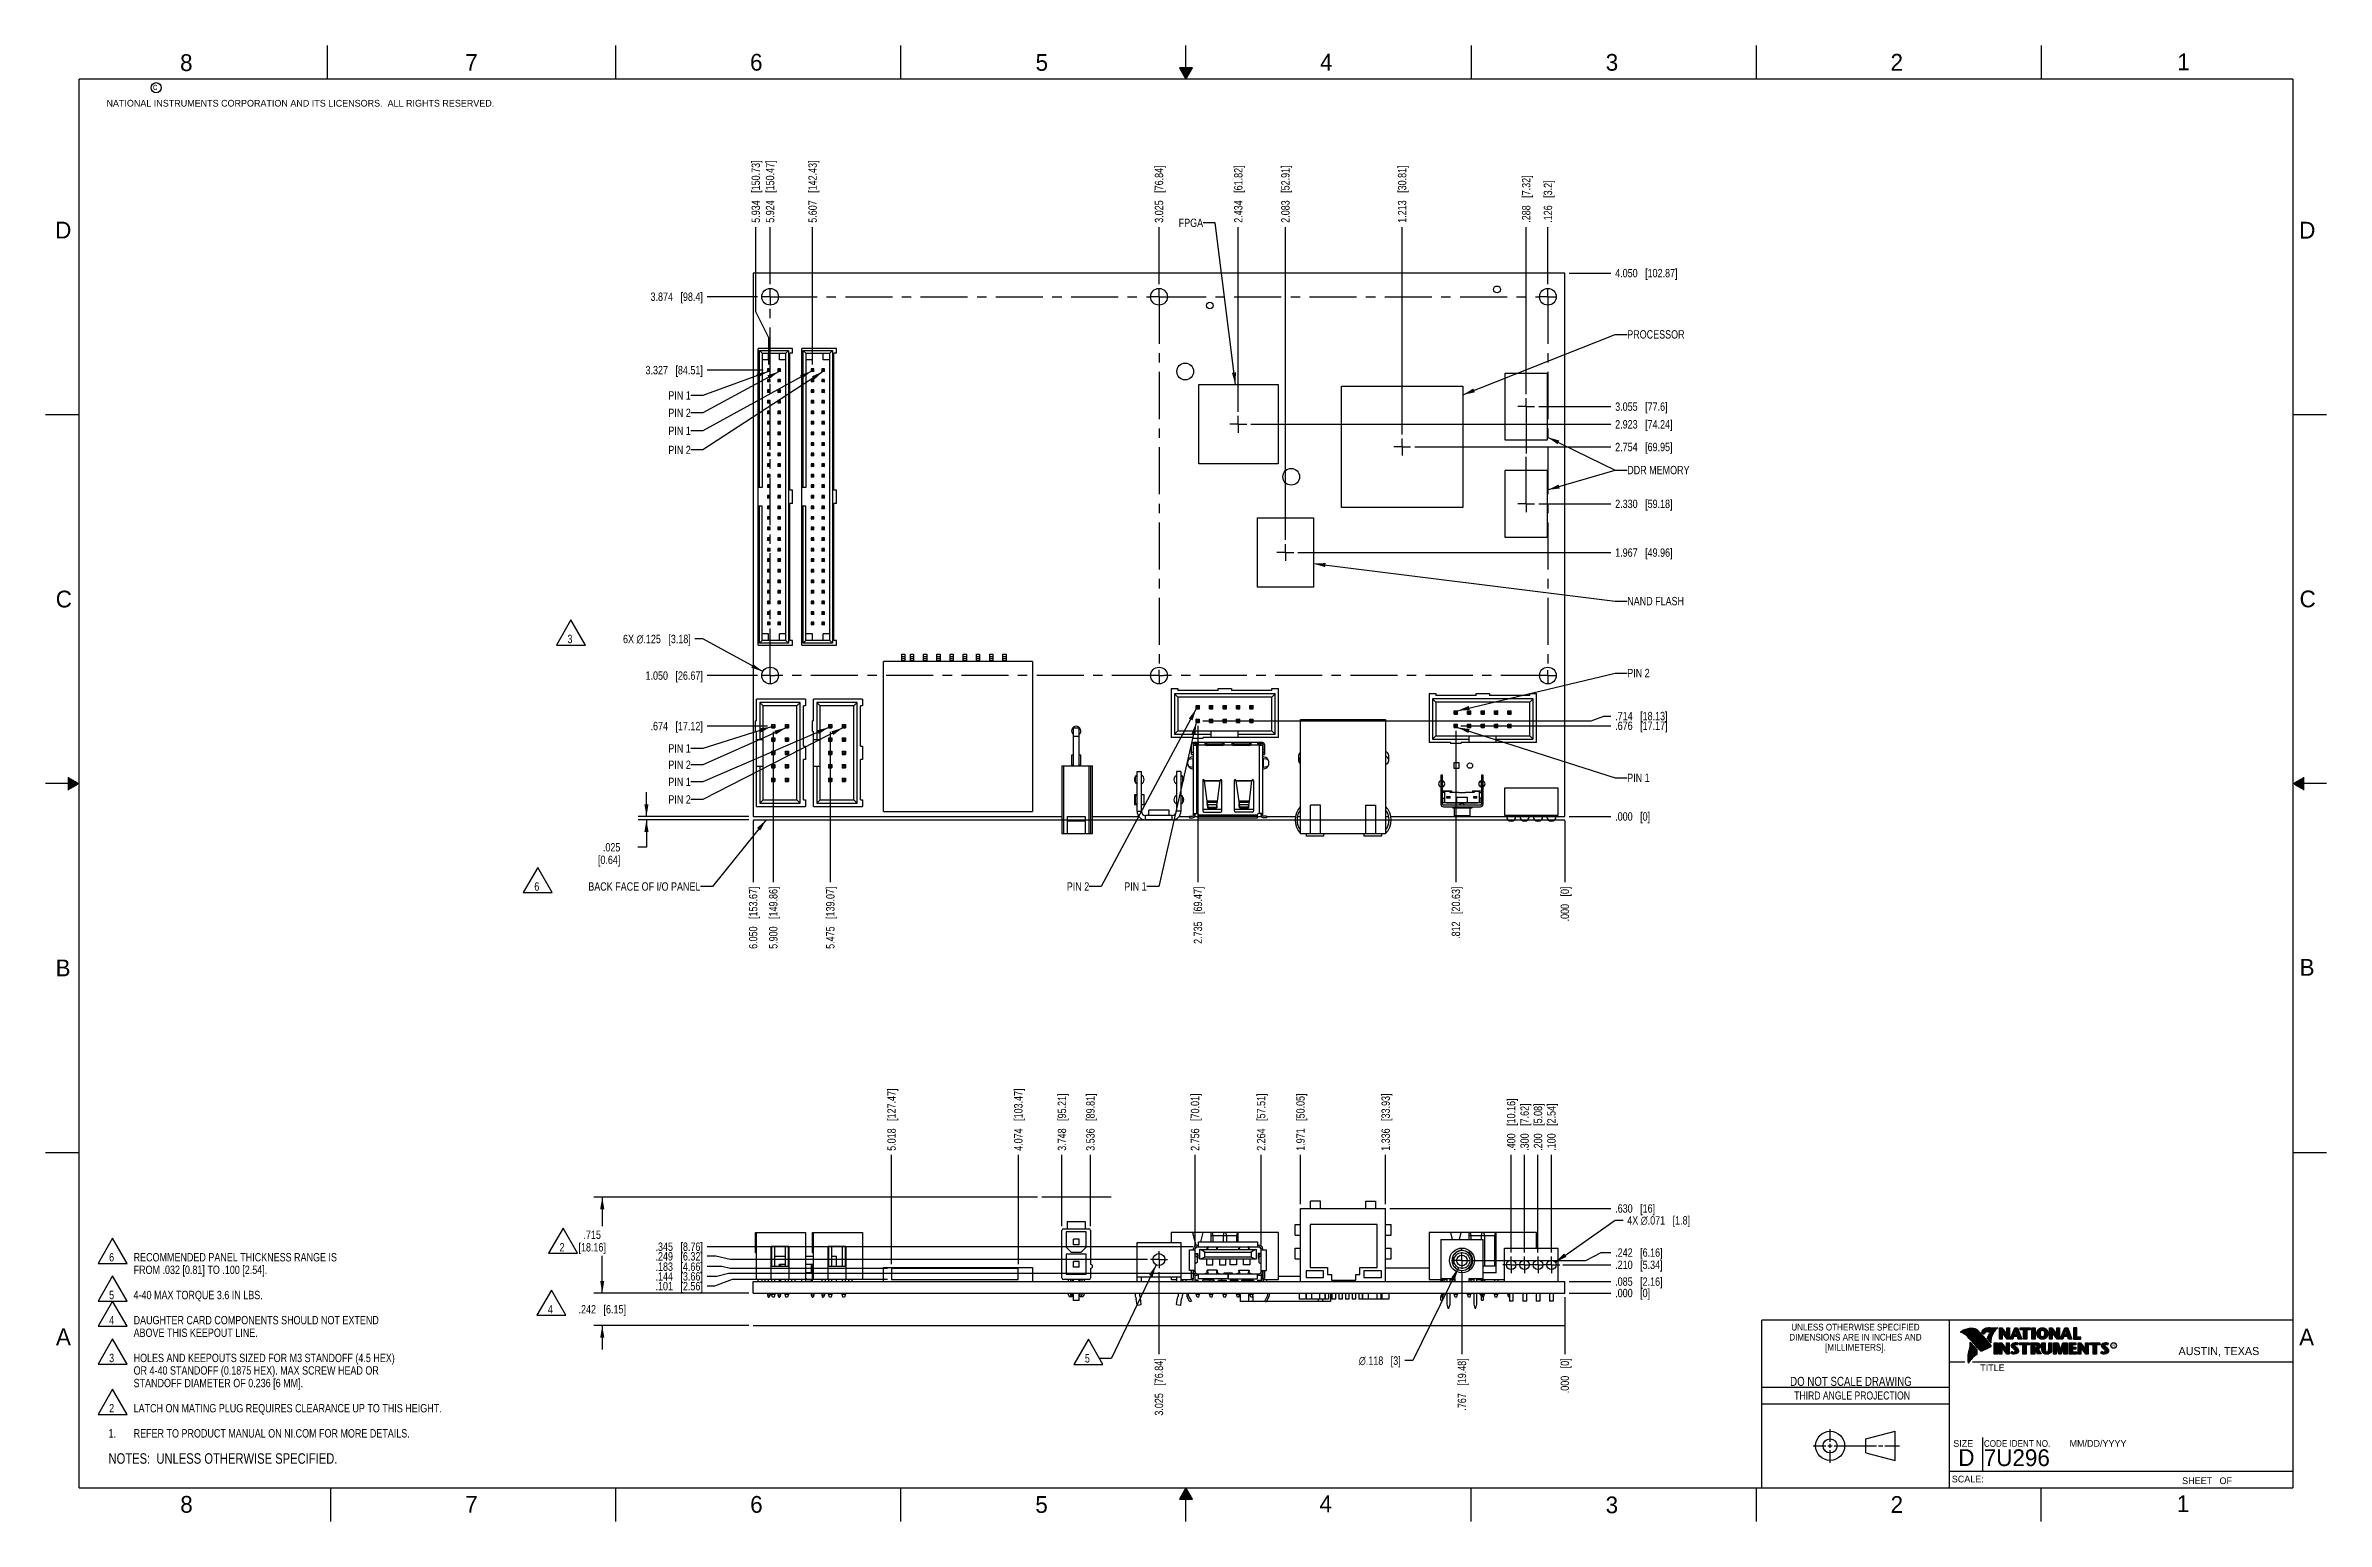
# Model space of a CAD drawing. Header units: inches. Extents: x 0 to 34, y 0 to 22.
import ezdxf

# ---------------------------------------------------------------- set-up
doc = ezdxf.new("R2010")
doc.units = ezdxf.units.IN
doc.header["$LTSCALE"] = 1.87
doc.header["$MEASUREMENT"] = 0
doc.linetypes.add('CENTER', pattern=[0.6, 0.375, -0.075, 0.075, -0.075])
doc.layers.get('0').update_dxf_attribs({"linetype": 'CONTINUOUS'})
for name, color, linetype in [('02___PRT_ALL_AXES', 7, 'CONTINUOUS'), ('DETAIL', 7, 'CONTINUOUS'), ('DIMENSIONS', 7, 'CONTINUOUS')]:
    doc.layers.add(name, color=color, linetype=linetype)
doc.styles.get("Standard").update_dxf_attribs({"font": 'txt', "width": 0.8})
doc.styles.add('TEXTSTYLE_1', font='gdt', dxfattribs={"width": 0.8})
doc.styles.add('TEXTSTYLE_2', font='txt')
doc.styles.add('TEXTSTYLE_3', font='txt', dxfattribs={"width": 0.9})
doc.dimstyles.new('DIMSTYLE_1', dxfattribs={"dimtxt": 0.125, "dimasz": 0.18, "dimexe": 0.18, "dimexo": 0.0625, "dimgap": 0.09, "dimtad": 0, "dimtih": 1, "dimtoh": 1, "dimdec": 3, "dimlfac": 0.5, "dimzin": 4, "dimdsep": 46, "dimtxsty": 'STANDARD', "dimblk": '_FILLED', "dimblk1": '_FILLED', "dimblk2": '_FILLED', "dimcen": 0.09, "dimadec": 0, "dimazin": 0, "dimtp": 0.01, "dimtm": 0.01, "dimtfac": 1, "dimtdec": 3, "dimtofl": 0, "dimtmove": 0, "dimatfit": 3, "dimldrblk": '_FILLED', "dimfxl": 1, "dimtolj": 1, "dimtzin": 4, "dimarcsym": 0})
doc.dimstyles.new('DIMSTYLE_2', dxfattribs={"dimtxt": 0.125, "dimasz": 0.18, "dimexe": 0.18, "dimexo": 0.0625, "dimgap": 0.09, "dimtad": 0, "dimtih": 1, "dimtoh": 1, "dimdec": 3, "dimlfac": 0.5, "dimzin": 4, "dimdsep": 46, "dimtxsty": 'STANDARD', "dimblk": '_FILLED', "dimblk1": '_FILLED', "dimblk2": '_FILLED', "dimcen": 0.09, "dimadec": 0, "dimazin": 0, "dimtp": 0.01, "dimtm": 0.01, "dimtfac": 1, "dimtdec": 3, "dimtofl": 0, "dimtmove": 0, "dimatfit": 3, "dimldrblk": '_FILLED', "dimfxl": 1, "dimtolj": 1, "dimtzin": 4, "dimarcsym": 0})
doc.dimstyles.new('DIMSTYLE_3', dxfattribs={"dimtxt": 0.125, "dimasz": 0.18, "dimexe": 0.18, "dimexo": 0.0625, "dimgap": 0.09, "dimtad": 0, "dimtih": 1, "dimtoh": 1, "dimdec": 3, "dimlfac": 0.5, "dimzin": 4, "dimdsep": 46, "dimtxsty": 'STANDARD', "dimblk": '_FILLED', "dimblk1": '_FILLED', "dimblk2": '_FILLED', "dimcen": 0.09, "dimadec": 0, "dimazin": 0, "dimtp": 0.01, "dimtm": 0.01, "dimtfac": 1, "dimtdec": 3, "dimtofl": 0, "dimtmove": 0, "dimatfit": 3, "dimldrblk": '_FILLED', "dimfxl": 1, "dimtolj": 1, "dimtzin": 4, "dimarcsym": 0})
doc.dimstyles.get("Standard").update_dxf_attribs({"dimtxt": 0.125, "dimasz": 0.18, "dimexe": 0.18, "dimexo": 0.0625, "dimgap": 0.09, "dimtad": 0, "dimtih": 1, "dimtoh": 1, "dimdec": 3, "dimzin": 4, "dimdsep": 46, "dimtxsty": 'STANDARD', "dimblk": '_FILLED', "dimblk1": '_FILLED', "dimblk2": '_FILLED', "dimcen": 0.09, "dimadec": 0, "dimazin": 0, "dimtol": 1, "dimtp": 0.01, "dimtm": 0.01, "dimtfac": 1, "dimtdec": 3, "dimtofl": 0, "dimtmove": 0, "dimatfit": 3, "dimldrblk": '_FILLED', "dimfxl": 1, "dimtolj": 1, "dimtzin": 4, "dimarcsym": 0})

msp = doc.modelspace()

# ---------------------------------------------------------------- texts
at = {"color": 2, "linetype": 'CONTINUOUS', "line_spacing_factor": 0.9}
for s, insert, char_height, width, attachment_point, style in [('8', (2.0046, 21.8713), 0.25, 0.25, 1, 'TEXTSTYLE_2'), ('7', (6.2556, 21.8743), 0.25, 0.25, 1, 'TEXTSTYLE_2'), ('6', (10.5012, 21.8772), 0.25, 0.25, 1, 'TEXTSTYLE_2'), ('5', (14.7577, 21.8747), 0.25, 0.25, 1, 'TEXTSTYLE_2'), ('4', (18.9977, 21.8777), 0.25, 0.25, 1, 'TEXTSTYLE_2'), ('3', (23.257, 21.8759), 0.25, 0.25, 1, 'TEXTSTYLE_2'), ('2', (27.5025, 21.8762), 0.25, 0.25, 1, 'TEXTSTYLE_2'), ('1', (31.7781, 21.8826), 0.25, 0.25, 1, 'TEXTSTYLE_2'), ('NATIONAL INSTRUMENTS CORPORATION AND ITS LICENSORS.  ALL RIGHTS RESERVED.', (0.9071, 21.1911), 0.1, 7.3, 1, 'TEXTSTYLE_2'), ('c', (1.599, 21.4388), 0.1, 0.1, 1, 'TEXTSTYLE_2'), ('D', (0.1424, 19.375), 0.25, 0.25, 1, 'TEXTSTYLE_2'), ('D', (33.5947, 19.3736), 0.25, 0.25, 1, 'TEXTSTYLE_2'), ('C', (0.1508, 13.8746), 0.25, 0.25, 1, 'TEXTSTYLE_2'), ('C', (33.6004, 13.8767), 0.25, 0.25, 1, 'TEXTSTYLE_2'), ('B', (0.1484, 8.3757), 0.25, 0.25, 1, 'TEXTSTYLE_2'), ('B', (33.6006, 8.3845), 0.25, 0.25, 1, 'TEXTSTYLE_2'), ('A', (0.1541, 2.8761), 0.25, 0.25, 1, 'TEXTSTYLE_2'), ('DIMENSIONS ARE IN INCHES AND', (26.9799, 2.7959), 0.1, 2.52, 2, 'TEXTSTYLE_3'), ('UNLESS OTHERWISE SPECIFIED', (26.9799, 2.9459), 0.1, 2.34, 2, 'TEXTSTYLE_3'), ('A', (33.5939, 2.8728), 0.25, 0.25, 1, 'TEXTSTYLE_2'), ('[MILLIMETERS].', (26.9799, 2.6459), 0.1, 1.26, 2, 'TEXTSTYLE_3'), ('R', (30.8076, 2.6413), 0.042, 0.041979, 1, 'TEXTSTYLE_2'), ('AUSTIN, TEXAS', (31.7957, 2.599), 0.12, 1.56, 1, 'TEXTSTYLE_2'), ('TITLE', (28.8397, 2.3397), 0.1, 0.5, 1, 'TEXTSTYLE_2'), ('SIZE', (28.4379, 1.2118), 0.1, 0.4, 1, 'TEXTSTYLE_2'), ('CODE IDENT NO.', (28.8949, 1.2115), 0.1, 1.26, 1, 'TEXTSTYLE_3'), ('MM/DD/YYYY', (30.1721, 1.2121), 0.1, 1, 1, 'TEXTSTYLE_2'), ('SCALE:', (28.4164, 0.6806), 0.1, 0.6, 1, 'TEXTSTYLE_2'), ('8', (2.0074, 0.3791), 0.25, 0.25, 1, 'TEXTSTYLE_2'), ('7', (6.2553, 0.3787), 0.25, 0.25, 1, 'TEXTSTYLE_2'), ('6', (10.5033, 0.3784), 0.25, 0.25, 1, 'TEXTSTYLE_2'), ('5', (14.754, 0.3762), 0.25, 0.25, 1, 'TEXTSTYLE_2'), ('4', (18.9884, 0.3869), 0.25, 0.25, 1, 'TEXTSTYLE_2'), ('3', (23.2555, 0.371), 0.25, 0.25, 1, 'TEXTSTYLE_2'), ('2', (27.5035, 0.3763), 0.25, 0.25, 1, 'TEXTSTYLE_2'), ('1', (31.7706, 0.389), 0.25, 0.25, 1, 'TEXTSTYLE_2'), ('SHEET   OF', (31.8499, 0.6557), 0.1, 1, 1, 'TEXTSTYLE_2')]:
    msp.add_mtext(s, dxfattribs=dict(at, insert=insert, char_height=char_height, width=width, attachment_point=attachment_point, style=style))
at = {"color": 7, "linetype": 'CONTINUOUS', "insert": (26.9127, 2.1549), "char_height": 0.135, "width": 2.16, "attachment_point": 2, "line_spacing_factor": 0.9}
msp.add_mtext('DO NOT SCALE DRAWING', dxfattribs=at)
at = {"color": 2, "linetype": 'CONTINUOUS', "insert": (26.9296, 1.9368), "char_height": 0.12, "width": 2.112, "attachment_point": 2, "line_spacing_factor": 0.9}
msp.add_mtext('THIRD ANGLE PROJECTION', dxfattribs=at)
at = {"color": 7, "linetype": 'CONTINUOUS', "char_height": 0.25, "attachment_point": 1, "line_spacing_factor": 0.9, "style": 'TEXTSTYLE_2'}
for s, insert, width in [('D  ', (28.5128, 1.0764), 0.75), ('7U296', (28.8928, 1.0745), 1.25)]:
    msp.add_mtext(s, dxfattribs=dict(at, insert=insert, width=width))
at = {"layer": 'DETAIL', "color": 2, "linetype": 'CONTINUOUS', "char_height": 0.125, "line_spacing_factor": 0.9}
for s, insert, width, attachment_point in [('FPGA', (17.255, 19.4211), 0.4, 3), ('PROCESSOR', (23.5777, 17.7577), 0.9, 1), ('PIN 1', (9.6177, 16.8474), 0.5, 3), ('PIN 2', (9.6177, 16.5879), 0.5, 3), ('PIN 1', (9.6177, 16.3207), 0.5, 3), ('PIN 2', (9.6177, 16.0347), 0.5, 3), ('DDR MEMORY', (23.5777, 15.7349), 1, 1), ('NAND FLASH', (23.5777, 13.7817), 1, 1), ('PIN 2', (23.5777, 12.7093), 0.5, 1), ('PIN 1', (9.6177, 11.5862), 0.5, 3), ('PIN 2', (9.6177, 11.3416), 0.5, 3), ('PIN 1', (9.6177, 11.0873), 0.5, 3), ('PIN 1', (23.5777, 11.1472), 0.5, 1), ('PIN 2', (9.6177, 10.825), 0.5, 3), ('BACK FACE OF I/O PANEL', (9.7618, 9.5268), 2.2, 3), ('PIN 2', (15.5573, 9.5268), 0.5, 3), ('PIN 1', (16.4137, 9.5268), 0.5, 3)]:
    msp.add_mtext(s, dxfattribs=dict(at, insert=insert, width=width, attachment_point=attachment_point))

# ---------------------------------------------------------------- blocks, each defined once
blk = doc.blocks.new('_FILLED')
at = {"color": 0, "linetype": 'BYBLOCK'}
blk.add_solid([(0, 0), (-1, 0.17), (-1, -0.17)], dxfattribs=at)
blk = doc.blocks.new('*D0')
at = {"layer": 'DIMENSIONS', "color": 2, "linetype": 'CONTINUOUS'}
for p, q in [((8.298, 3.404), (8.298, 3.764)), ((10.485, 3.404), (8.173, 3.404)), ((10.485, 2.92), (8.173, 2.92)), ((8.298, 2.92), (8.298, 2.56))]:
    blk.add_line(p, q, dxfattribs=at)
at = {"layer": 'DIMENSIONS', "color": 2, "linetype": 'CONTINUOUS', "xscale": 0.18, "yscale": 0.18, "zscale": 0.18}
for p, rotation in [((8.298, 3.404), 270), ((8.298, 2.92), 90)]:
    blk.add_blockref('_FILLED', p, dxfattribs=dict(at, rotation=rotation))
at = {"layer": 'DIMENSIONS', "color": 2, "linetype": 'CONTINUOUS', "insert": (8.298, 3.225), "char_height": 0.125, "width": 1.125, "attachment_point": 2, "line_spacing_factor": 0.9}
blk.add_mtext('.242{\\Ftxt.shx;\\W1.000000;\\H0.125000; }[6.15]', dxfattribs=at)
blk = doc.blocks.new('*D1')
at = {"layer": 'DIMENSIONS', "color": 2, "linetype": 'CONTINUOUS'}
for p, q in [((8.957, 10.509), (8.957, 10.869)), ((10.485, 10.509), (8.832, 10.509)), ((10.485, 10.459), (8.832, 10.459)), ((8.957, 10.459), (8.957, 10.049)), ((8.957, 10.049), (8.83, 10.049))]:
    blk.add_line(p, q, dxfattribs=at)
at = {"layer": 'DIMENSIONS', "color": 2, "linetype": 'CONTINUOUS', "xscale": 0.18, "yscale": 0.18, "zscale": 0.18}
for p, rotation in [((8.957, 10.509), 270), ((8.957, 10.459), 90)]:
    blk.add_blockref('_FILLED', p, dxfattribs=dict(at, rotation=rotation))
at = {"layer": 'DIMENSIONS', "color": 2, "linetype": 'CONTINUOUS', "insert": (8.568, 10.112), "char_height": 0.125, "width": 0.6, "attachment_point": 3, "line_spacing_factor": 0.9}
blk.add_mtext('.025\\P[0.64]', dxfattribs=at)
blk = doc.blocks.new('*D2')
at = {"layer": 'DIMENSIONS', "color": 2, "linetype": 'CONTINUOUS'}
for p, q in [((14.788, 4.834), (8.173, 4.834)), ((8.298, 4.834), (8.298, 4.399)), ((8.298, 3.404), (8.298, 3.961)), ((10.485, 3.404), (8.173, 3.404))]:
    blk.add_line(p, q, dxfattribs=at)
at = {"layer": 'DIMENSIONS', "color": 2, "linetype": 'CONTINUOUS', "xscale": 0.18, "yscale": 0.18, "zscale": 0.18}
for p, rotation in [((8.298, 4.834), 90), ((8.298, 3.404), 270)]:
    blk.add_blockref('_FILLED', p, dxfattribs=dict(at, rotation=rotation))
at = {"layer": 'DIMENSIONS', "color": 2, "linetype": 'CONTINUOUS', "insert": (8.148, 4.336), "char_height": 0.125, "width": 0.7, "attachment_point": 2, "line_spacing_factor": 0.9}
blk.add_mtext('.715\\P[18.16]', dxfattribs=at)
blk = doc.blocks.new('*D3')
at = {"layer": 'DIMENSIONS', "color": 2, "linetype": 'CONTINUOUS'}
blk.add_line((19.976, 4.727), (19.976, 5.462), dxfattribs=at)
at = {"layer": 'DIMENSIONS', "color": 2, "linetype": 'CONTINUOUS', "insert": (19.914, 5.524), "char_height": 0.125, "width": 1.325, "attachment_point": 1, "rotation": 90, "line_spacing_factor": 0.9}
blk.add_mtext('1.336{\\Ftxt.shx;\\W1.000000;\\H0.125000; }[33.93]', dxfattribs=at)
blk = doc.blocks.new('*D4')
at = {"layer": 'DIMENSIONS', "color": 2, "linetype": 'CONTINUOUS'}
blk.add_line((22.648, 3.341), (22.648, 2.493), dxfattribs=at)
at = {"layer": 'DIMENSIONS', "color": 2, "linetype": 'CONTINUOUS', "insert": (22.585, 2.431), "char_height": 0.125, "width": 0.825, "attachment_point": 3, "rotation": 90, "line_spacing_factor": 0.9}
blk.add_mtext('.000{\\Ftxt.shx;\\W1.000000;\\H0.125000; }[0]', dxfattribs=at)
blk = doc.blocks.new('*D5')
at = {"layer": 'DIMENSIONS', "color": 2, "linetype": 'CONTINUOUS'}
blk.add_line((22.447, 4.01), (22.447, 5.462), dxfattribs=at)
at = {"layer": 'DIMENSIONS', "color": 2, "linetype": 'CONTINUOUS', "insert": (22.385, 5.524), "char_height": 0.125, "width": 1.125, "attachment_point": 1, "rotation": 90, "line_spacing_factor": 0.9}
blk.add_mtext('.100{\\Ftxt.shx;\\W1.000000;\\H0.125000; }[2.54]', dxfattribs=at)
blk = doc.blocks.new('*D6')
at = {"layer": 'DIMENSIONS', "color": 2, "linetype": 'CONTINUOUS'}
blk.add_line((22.247, 4.01), (22.247, 5.462), dxfattribs=at)
at = {"layer": 'DIMENSIONS', "color": 2, "linetype": 'CONTINUOUS', "insert": (22.185, 5.524), "char_height": 0.125, "width": 1.125, "attachment_point": 1, "rotation": 90, "line_spacing_factor": 0.9}
blk.add_mtext('.200{\\Ftxt.shx;\\W1.000000;\\H0.125000; }[5.08]', dxfattribs=at)
blk = doc.blocks.new('*D7')
at = {"layer": 'DIMENSIONS', "color": 2, "linetype": 'CONTINUOUS'}
blk.add_line((22.047, 4.01), (22.047, 5.462), dxfattribs=at)
at = {"layer": 'DIMENSIONS', "color": 2, "linetype": 'CONTINUOUS', "insert": (21.985, 5.524), "char_height": 0.125, "width": 1.125, "attachment_point": 1, "rotation": 90, "line_spacing_factor": 0.9}
blk.add_mtext('.300{\\Ftxt.shx;\\W1.000000;\\H0.125000; }[7.62]', dxfattribs=at)
blk = doc.blocks.new('*D8')
at = {"layer": 'DIMENSIONS', "color": 2, "linetype": 'CONTINUOUS'}
blk.add_line((21.847, 4.01), (21.847, 5.462), dxfattribs=at)
at = {"layer": 'DIMENSIONS', "color": 2, "linetype": 'CONTINUOUS', "insert": (21.785, 5.524), "char_height": 0.125, "width": 1.225, "attachment_point": 1, "rotation": 90, "line_spacing_factor": 0.9}
blk.add_mtext('.400{\\Ftxt.shx;\\W1.000000;\\H0.125000; }[10.16]', dxfattribs=at)
blk = doc.blocks.new('*D9')
at = {"layer": 'DIMENSIONS', "color": 2, "linetype": 'CONTINUOUS'}
blk.add_line((21.114, 3.713), (21.114, 2.493), dxfattribs=at)
at = {"layer": 'DIMENSIONS', "color": 2, "linetype": 'CONTINUOUS', "insert": (21.051, 2.431), "char_height": 0.125, "width": 1.225, "attachment_point": 3, "rotation": 90, "line_spacing_factor": 0.9}
blk.add_mtext('.767{\\Ftxt.shx;\\W1.000000;\\H0.125000; }[19.48]', dxfattribs=at)
blk = doc.blocks.new('*D10')
at = {"layer": 'DIMENSIONS', "color": 2, "linetype": 'CONTINUOUS'}
blk.add_line((18.706, 4.727), (18.706, 5.462), dxfattribs=at)
at = {"layer": 'DIMENSIONS', "color": 2, "linetype": 'CONTINUOUS', "insert": (18.644, 5.524), "char_height": 0.125, "width": 1.325, "attachment_point": 1, "rotation": 90, "line_spacing_factor": 0.9}
blk.add_mtext('1.971{\\Ftxt.shx;\\W1.000000;\\H0.125000; }[50.05]', dxfattribs=at)
blk = doc.blocks.new('*D11')
at = {"layer": 'DIMENSIONS', "color": 2, "linetype": 'CONTINUOUS'}
blk.add_line((16.597, 3.716), (16.597, 2.493), dxfattribs=at)
at = {"layer": 'DIMENSIONS', "color": 2, "linetype": 'CONTINUOUS', "insert": (16.534, 2.431), "char_height": 0.125, "width": 1.325, "attachment_point": 3, "rotation": 90, "line_spacing_factor": 0.9}
blk.add_mtext('3.025{\\Ftxt.shx;\\W1.000000;\\H0.125000; }[76.84]', dxfattribs=at)
blk = doc.blocks.new('*D12')
at = {"layer": 'DIMENSIONS', "color": 2, "linetype": 'CONTINUOUS'}
blk.add_line((15.576, 4.401), (15.576, 5.462), dxfattribs=at)
at = {"layer": 'DIMENSIONS', "color": 2, "linetype": 'CONTINUOUS', "insert": (15.513, 5.524), "char_height": 0.125, "width": 1.325, "attachment_point": 1, "rotation": 90, "line_spacing_factor": 0.9}
blk.add_mtext('3.536{\\Ftxt.shx;\\W1.000000;\\H0.125000; }[89.81]', dxfattribs=at)
blk = doc.blocks.new('*D13')
at = {"layer": 'DIMENSIONS', "color": 2, "linetype": 'CONTINUOUS'}
blk.add_line((15.151, 4.401), (15.151, 5.462), dxfattribs=at)
at = {"layer": 'DIMENSIONS', "color": 2, "linetype": 'CONTINUOUS', "insert": (15.088, 5.524), "char_height": 0.125, "width": 1.325, "attachment_point": 1, "rotation": 90, "line_spacing_factor": 0.9}
blk.add_mtext('3.748{\\Ftxt.shx;\\W1.000000;\\H0.125000; }[95.21]', dxfattribs=at)
blk = doc.blocks.new('*D14')
at = {"layer": 'DIMENSIONS', "color": 2, "linetype": 'CONTINUOUS'}
blk.add_line((22.71, 3.574), (23.335, 3.574), dxfattribs=at)
at = {"layer": 'DIMENSIONS', "color": 2, "linetype": 'CONTINUOUS', "insert": (23.398, 3.637), "char_height": 0.125, "width": 1.125, "attachment_point": 1, "line_spacing_factor": 0.9}
blk.add_mtext('.085{\\Ftxt.shx;\\W1.000000;\\H0.125000; }[2.16]', dxfattribs=at)
blk = doc.blocks.new('*D15')
at = {"layer": 'DIMENSIONS', "color": 2, "linetype": 'CONTINUOUS'}
blk.add_line((22.71, 3.404), (23.335, 3.404), dxfattribs=at)
at = {"layer": 'DIMENSIONS', "color": 2, "linetype": 'CONTINUOUS', "insert": (23.398, 3.467), "char_height": 0.125, "width": 0.825, "attachment_point": 1, "line_spacing_factor": 0.9}
blk.add_mtext('.000{\\Ftxt.shx;\\W1.000000;\\H0.125000; }[0]', dxfattribs=at)
blk = doc.blocks.new('*D16')
at = {"layer": 'DIMENSIONS', "color": 2, "linetype": 'CONTINUOUS'}
blk.add_line((22.617, 3.825), (23.335, 3.825), dxfattribs=at)
at = {"layer": 'DIMENSIONS', "color": 2, "linetype": 'CONTINUOUS', "insert": (23.398, 3.887), "char_height": 0.125, "width": 1.125, "attachment_point": 1, "line_spacing_factor": 0.9}
blk.add_mtext('.210{\\Ftxt.shx;\\W1.000000;\\H0.125000; }[5.34]', dxfattribs=at)
blk = doc.blocks.new('*D17')
at = {"layer": 'DIMENSIONS', "color": 2, "linetype": 'CONTINUOUS'}
blk.add_line((20.039, 4.664), (23.335, 4.664), dxfattribs=at)
at = {"layer": 'DIMENSIONS', "color": 2, "linetype": 'CONTINUOUS', "insert": (23.398, 4.727), "char_height": 0.125, "width": 0.925, "attachment_point": 1, "line_spacing_factor": 0.9}
blk.add_mtext('.630{\\Ftxt.shx;\\W1.000000;\\H0.125000; }[16]', dxfattribs=at)
blk = doc.blocks.new('*D18')
at = {"layer": 'DIMENSIONS', "color": 2, "linetype": 'CONTINUOUS'}
for p, q in [((21.288, 3.889), (22.361, 3.889)), ((22.361, 3.889), (22.64, 3.889)), ((22.64, 3.889), (22.962, 3.889)), ((22.962, 3.889), (23.189, 4.008)), ((23.189, 4.008), (23.335, 4.008))]:
    blk.add_line(p, q, dxfattribs=at)
at = {"layer": 'DIMENSIONS', "color": 2, "linetype": 'CONTINUOUS', "insert": (23.398, 4.07), "char_height": 0.125, "width": 1.125, "attachment_point": 1, "line_spacing_factor": 0.9}
blk.add_mtext('.242{\\Ftxt.shx;\\W1.000000;\\H0.125000; }[6.16]', dxfattribs=at)
blk = doc.blocks.new('*D19')
at = {"layer": 'DIMENSIONS', "color": 2, "linetype": 'CONTINUOUS'}
for p, q in [((9.993, 3.952), (9.86, 3.952)), ((10.205, 3.902), (9.993, 3.952)), ((16.426, 3.902), (10.205, 3.902))]:
    blk.add_line(p, q, dxfattribs=at)
at = {"layer": 'DIMENSIONS', "color": 2, "linetype": 'CONTINUOUS', "insert": (9.798, 4.014), "char_height": 0.125, "width": 1.125, "attachment_point": 3, "line_spacing_factor": 0.9}
blk.add_mtext('.249{\\Ftxt.shx;\\W1.000000;\\H0.125000; }[6.32]', dxfattribs=at)
blk = doc.blocks.new('*D20')
at = {"layer": 'DIMENSIONS', "color": 2, "linetype": 'CONTINUOUS'}
for p, q in [((10.081, 3.798), (9.86, 3.798)), ((10.205, 3.771), (10.081, 3.798)), ((12.548, 3.771), (10.205, 3.771))]:
    blk.add_line(p, q, dxfattribs=at)
at = {"layer": 'DIMENSIONS', "color": 2, "linetype": 'CONTINUOUS', "insert": (9.798, 3.86), "char_height": 0.125, "width": 1.125, "attachment_point": 3, "line_spacing_factor": 0.9}
blk.add_mtext('.183{\\Ftxt.shx;\\W1.000000;\\H0.125000; }[4.66]', dxfattribs=at)
blk = doc.blocks.new('*D21')
at = {"layer": 'DIMENSIONS', "color": 2, "linetype": 'CONTINUOUS'}
for p, q in [((21.062, 3.783), (20.381, 2.396)), ((20.381, 2.396), (20.264, 2.396))]:
    blk.add_line(p, q, dxfattribs=at)
at = {"layer": 'DIMENSIONS', "color": 2, "linetype": 'CONTINUOUS', "xscale": 0.18, "yscale": 0.18, "zscale": 0.18, "rotation": 63.881772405}
blk.add_blockref('_FILLED', (21.062, 3.783), dxfattribs=at)
at = {"layer": 'DIMENSIONS', "color": 2, "linetype": 'CONTINUOUS', "insert": (20.201, 2.459), "char_height": 0.125, "width": 0.99167, "attachment_point": 3, "line_spacing_factor": 0.9, "style": 'TEXTSTYLE_1'}
blk.add_mtext('{\\Fgdt;n}\\Ftxt;.118{\\Ftxt.shx;\\W1.000000;\\H0.125000; }[3]', dxfattribs=at)
blk = doc.blocks.new('*D22')
at = {"layer": 'DIMENSIONS', "color": 2, "linetype": 'CONTINUOUS'}
blk.add_line((21.023, 11.786), (21.023, 9.527), dxfattribs=at)
at = {"layer": 'DIMENSIONS', "color": 2, "linetype": 'CONTINUOUS', "insert": (20.961, 9.464), "char_height": 0.125, "width": 1.225, "attachment_point": 3, "rotation": 90, "line_spacing_factor": 0.9}
blk.add_mtext('.812{\\Ftxt.shx;\\W1.000000;\\H0.125000; }[20.63]', dxfattribs=at)
blk = doc.blocks.new('*D23')
at = {"layer": 'DIMENSIONS', "color": 2, "linetype": 'CONTINUOUS'}
blk.add_line((22.648, 10.446), (22.648, 9.527), dxfattribs=at)
at = {"layer": 'DIMENSIONS', "color": 2, "linetype": 'CONTINUOUS', "insert": (22.585, 9.464), "char_height": 0.125, "width": 0.825, "attachment_point": 3, "rotation": 90, "line_spacing_factor": 0.9}
blk.add_mtext('.000{\\Ftxt.shx;\\W1.000000;\\H0.125000; }[0]', dxfattribs=at)
blk = doc.blocks.new('*D24')
at = {"layer": 'DIMENSIONS', "color": 2, "linetype": 'CONTINUOUS'}
blk.add_line((17.177, 11.862), (17.177, 9.527), dxfattribs=at)
at = {"layer": 'DIMENSIONS', "color": 2, "linetype": 'CONTINUOUS', "insert": (17.115, 9.464), "char_height": 0.125, "width": 1.325, "attachment_point": 3, "rotation": 90, "line_spacing_factor": 0.9}
blk.add_mtext('2.735{\\Ftxt.shx;\\W1.000000;\\H0.125000; }[69.47]', dxfattribs=at)
blk = doc.blocks.new('*D25')
at = {"layer": 'DIMENSIONS', "color": 2, "linetype": 'CONTINUOUS'}
blk.add_line((22.259, 15.169), (23.335, 15.169), dxfattribs=at)
at = {"layer": 'DIMENSIONS', "color": 2, "linetype": 'CONTINUOUS', "insert": (23.398, 15.231), "char_height": 0.125, "width": 1.325, "attachment_point": 1, "line_spacing_factor": 0.9}
blk.add_mtext('2.330{\\Ftxt.shx;\\W1.000000;\\H0.125000; }[59.18]', dxfattribs=at)
blk = doc.blocks.new('*D26')
at = {"layer": 'DIMENSIONS', "color": 2, "linetype": 'CONTINUOUS'}
blk.add_line((22.71, 10.509), (23.335, 10.509), dxfattribs=at)
at = {"layer": 'DIMENSIONS', "color": 2, "linetype": 'CONTINUOUS', "insert": (23.398, 10.571), "char_height": 0.125, "width": 0.825, "attachment_point": 1, "line_spacing_factor": 0.9}
blk.add_mtext('.000{\\Ftxt.shx;\\W1.000000;\\H0.125000; }[0]', dxfattribs=at)
blk = doc.blocks.new('*D27')
at = {"layer": 'DIMENSIONS', "color": 2, "linetype": 'CONTINUOUS'}
blk.add_line((22.259, 16.619), (23.335, 16.619), dxfattribs=at)
at = {"layer": 'DIMENSIONS', "color": 2, "linetype": 'CONTINUOUS', "insert": (23.398, 16.681), "char_height": 0.125, "width": 1.225, "attachment_point": 1, "line_spacing_factor": 0.9}
blk.add_mtext('3.055{\\Ftxt.shx;\\W1.000000;\\H0.125000; }[77.6]', dxfattribs=at)
blk = doc.blocks.new('*D28')
at = {"layer": 'DIMENSIONS', "color": 2, "linetype": 'CONTINUOUS'}
blk.add_line((20.409, 16.017), (23.335, 16.017), dxfattribs=at)
at = {"layer": 'DIMENSIONS', "color": 2, "linetype": 'CONTINUOUS', "insert": (23.398, 16.079), "char_height": 0.125, "width": 1.325, "attachment_point": 1, "line_spacing_factor": 0.9}
blk.add_mtext('2.754{\\Ftxt.shx;\\W1.000000;\\H0.125000; }[69.95]', dxfattribs=at)
blk = doc.blocks.new('*D29')
at = {"layer": 'DIMENSIONS', "color": 2, "linetype": 'CONTINUOUS'}
blk.add_line((18.669, 14.443), (23.335, 14.443), dxfattribs=at)
at = {"layer": 'DIMENSIONS', "color": 2, "linetype": 'CONTINUOUS', "insert": (23.398, 14.505), "char_height": 0.125, "width": 1.325, "attachment_point": 1, "line_spacing_factor": 0.9}
blk.add_mtext('1.967{\\Ftxt.shx;\\W1.000000;\\H0.125000; }[49.96]', dxfattribs=at)
blk = doc.blocks.new('*D30')
at = {"layer": 'DIMENSIONS', "color": 2, "linetype": 'CONTINUOUS'}
blk.add_line((17.967, 16.355), (23.335, 16.355), dxfattribs=at)
at = {"layer": 'DIMENSIONS', "color": 2, "linetype": 'CONTINUOUS', "insert": (23.398, 16.417), "char_height": 0.125, "width": 1.325, "attachment_point": 1, "line_spacing_factor": 0.9}
blk.add_mtext('2.923{\\Ftxt.shx;\\W1.000000;\\H0.125000; }[74.24]', dxfattribs=at)
blk = doc.blocks.new('*D31')
at = {"layer": 'DIMENSIONS', "color": 2, "linetype": 'CONTINUOUS'}
blk.add_line((21.098, 11.86), (23.335, 11.86), dxfattribs=at)
at = {"layer": 'DIMENSIONS', "color": 2, "linetype": 'CONTINUOUS', "insert": (23.398, 11.923), "char_height": 0.125, "width": 1.225, "attachment_point": 1, "line_spacing_factor": 0.9}
blk.add_mtext('.676{\\Ftxt.shx;\\W1.000000;\\H0.125000; }[17.17]', dxfattribs=at)
blk = doc.blocks.new('*D32')
at = {"layer": 'DIMENSIONS', "color": 2, "linetype": 'CONTINUOUS'}
for p, q in [((17.252, 11.936), (23.04, 11.936)), ((23.04, 11.936), (23.231, 12.006)), ((23.231, 12.006), (23.335, 12.006))]:
    blk.add_line(p, q, dxfattribs=at)
at = {"layer": 'DIMENSIONS', "color": 2, "linetype": 'CONTINUOUS', "insert": (23.398, 12.068), "char_height": 0.125, "width": 1.225, "attachment_point": 1, "line_spacing_factor": 0.9}
blk.add_mtext('.714{\\Ftxt.shx;\\W1.000000;\\H0.125000; }[18.13]', dxfattribs=at)
blk = doc.blocks.new('*D33')
at = {"layer": 'DIMENSIONS', "color": 2, "linetype": 'CONTINUOUS'}
blk.add_line((22.072, 16.806), (22.072, 19.296), dxfattribs=at)
at = {"layer": 'DIMENSIONS', "color": 2, "linetype": 'CONTINUOUS', "insert": (22.009, 19.359), "char_height": 0.125, "width": 1.125, "attachment_point": 1, "rotation": 90, "line_spacing_factor": 0.9}
blk.add_mtext('.288{\\Ftxt.shx;\\W1.000000;\\H0.125000; }[7.32]', dxfattribs=at)
blk = doc.blocks.new('*D34')
at = {"layer": 'DIMENSIONS', "color": 2, "linetype": 'CONTINUOUS'}
blk.add_line((20.222, 16.204), (20.222, 19.296), dxfattribs=at)
at = {"layer": 'DIMENSIONS', "color": 2, "linetype": 'CONTINUOUS', "insert": (20.159, 19.359), "char_height": 0.125, "width": 1.325, "attachment_point": 1, "rotation": 90, "line_spacing_factor": 0.9}
blk.add_mtext('1.213{\\Ftxt.shx;\\W1.000000;\\H0.125000; }[30.81]', dxfattribs=at)
blk = doc.blocks.new('*D35')
at = {"layer": 'DIMENSIONS', "color": 2, "linetype": 'CONTINUOUS'}
blk.add_line((18.482, 14.63), (18.482, 19.296), dxfattribs=at)
at = {"layer": 'DIMENSIONS', "color": 2, "linetype": 'CONTINUOUS', "insert": (18.419, 19.359), "char_height": 0.125, "width": 1.325, "attachment_point": 1, "rotation": 90, "line_spacing_factor": 0.9}
blk.add_mtext('2.083{\\Ftxt.shx;\\W1.000000;\\H0.125000; }[52.91]', dxfattribs=at)
blk = doc.blocks.new('*D36')
at = {"layer": 'DIMENSIONS', "color": 2, "linetype": 'CONTINUOUS'}
blk.add_line((17.78, 16.542), (17.78, 19.296), dxfattribs=at)
at = {"layer": 'DIMENSIONS', "color": 2, "linetype": 'CONTINUOUS', "insert": (17.717, 19.359), "char_height": 0.125, "width": 1.325, "attachment_point": 1, "rotation": 90, "line_spacing_factor": 0.9}
blk.add_mtext('2.434{\\Ftxt.shx;\\W1.000000;\\H0.125000; }[61.82]', dxfattribs=at)
blk = doc.blocks.new('*D37')
at = {"layer": 'DIMENSIONS', "color": 2, "linetype": 'CONTINUOUS'}
for p, q in [((22.506, 3.865), (23.398, 4.488)), ((23.398, 4.488), (23.515, 4.488))]:
    blk.add_line(p, q, dxfattribs=at)
at = {"layer": 'DIMENSIONS', "color": 2, "linetype": 'CONTINUOUS', "xscale": 0.18, "yscale": 0.18, "zscale": 0.18, "rotation": 214.8887663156}
blk.add_blockref('_FILLED', (22.506, 3.865), dxfattribs=at)
at = {"layer": 'DIMENSIONS', "color": 2, "linetype": 'CONTINUOUS', "insert": (23.578, 4.55), "char_height": 0.125, "width": 1.49167, "attachment_point": 1, "line_spacing_factor": 0.9}
blk.add_mtext('4X \\Fgdt;{\\Fgdt;n}\\Ftxt;.071{\\Ftxt.shx;\\W1.000000;\\H0.125000; }[1.8]', dxfattribs=at)
blk = doc.blocks.new('*D38')
at = {"layer": 'DIMENSIONS', "color": 2, "linetype": 'CONTINUOUS'}
blk.add_line((11.697, 11.769), (11.697, 9.527), dxfattribs=at)
at = {"layer": 'DIMENSIONS', "color": 2, "linetype": 'CONTINUOUS', "insert": (11.635, 9.464), "char_height": 0.125, "width": 1.425, "attachment_point": 3, "rotation": 90, "line_spacing_factor": 0.9}
blk.add_mtext('5.475{\\Ftxt.shx;\\W1.000000;\\H0.125000; }[139.07]', dxfattribs=at)
blk = doc.blocks.new('*D39')
at = {"layer": 'DIMENSIONS', "color": 2, "linetype": 'CONTINUOUS'}
blk.add_line((10.847, 11.769), (10.847, 9.527), dxfattribs=at)
at = {"layer": 'DIMENSIONS', "color": 2, "linetype": 'CONTINUOUS', "insert": (10.785, 9.464), "char_height": 0.125, "width": 1.425, "attachment_point": 3, "rotation": 90, "line_spacing_factor": 0.9}
blk.add_mtext('5.900{\\Ftxt.shx;\\W1.000000;\\H0.125000; }[149.86]', dxfattribs=at)
blk = doc.blocks.new('*D40')
at = {"layer": 'DIMENSIONS', "color": 2, "linetype": 'CONTINUOUS'}
for p, q in [((10.587, 18.029), (10.587, 19.296)), ((10.779, 17.645), (10.587, 18.029)), ((10.779, 17.245), (10.779, 17.645))]:
    blk.add_line(p, q, dxfattribs=at)
at = {"layer": 'DIMENSIONS', "color": 2, "linetype": 'CONTINUOUS', "insert": (10.524, 19.359), "char_height": 0.125, "width": 1.425, "attachment_point": 1, "rotation": 90, "line_spacing_factor": 0.9}
blk.add_mtext('5.934{\\Ftxt.shx;\\W1.000000;\\H0.125000; }[150.73]', dxfattribs=at)
blk = doc.blocks.new('*D41')
at = {"layer": 'DIMENSIONS', "color": 2, "linetype": 'CONTINUOUS'}
blk.add_line((11.433, 17.245), (11.433, 19.296), dxfattribs=at)
at = {"layer": 'DIMENSIONS', "color": 2, "linetype": 'CONTINUOUS', "insert": (11.371, 19.359), "char_height": 0.125, "width": 1.425, "attachment_point": 1, "rotation": 90, "line_spacing_factor": 0.9}
blk.add_mtext('5.607{\\Ftxt.shx;\\W1.000000;\\H0.125000; }[142.43]', dxfattribs=at)
blk = doc.blocks.new('*D42')
at = {"layer": 'DIMENSIONS', "color": 2, "linetype": 'CONTINUOUS'}
blk.add_line((10.76, 11.856), (9.86, 11.856), dxfattribs=at)
at = {"layer": 'DIMENSIONS', "color": 2, "linetype": 'CONTINUOUS', "insert": (9.798, 11.919), "char_height": 0.125, "width": 1.225, "attachment_point": 3, "line_spacing_factor": 0.9}
blk.add_mtext('.674{\\Ftxt.shx;\\W1.000000;\\H0.125000; }[17.12]', dxfattribs=at)
blk = doc.blocks.new('*D43')
at = {"layer": 'DIMENSIONS', "color": 2, "linetype": 'CONTINUOUS'}
blk.add_line((10.697, 17.163), (9.86, 17.163), dxfattribs=at)
at = {"layer": 'DIMENSIONS', "color": 2, "linetype": 'CONTINUOUS', "insert": (9.798, 17.225), "char_height": 0.125, "width": 1.325, "attachment_point": 3, "line_spacing_factor": 0.9}
blk.add_mtext('3.327{\\Ftxt.shx;\\W1.000000;\\H0.125000; }[84.51]', dxfattribs=at)
blk = doc.blocks.new('*D44')
at = {"layer": 'DIMENSIONS', "color": 2, "linetype": 'CONTINUOUS'}
blk.add_line((14.501, 3.834), (14.501, 5.462), dxfattribs=at)
at = {"layer": 'DIMENSIONS', "color": 2, "linetype": 'CONTINUOUS', "insert": (14.438, 5.524), "char_height": 0.125, "width": 1.425, "attachment_point": 1, "rotation": 90, "line_spacing_factor": 0.9}
blk.add_mtext('4.074{\\Ftxt.shx;\\W1.000000;\\H0.125000; }[103.47]', dxfattribs=at)
blk = doc.blocks.new('*D45')
at = {"layer": 'DIMENSIONS', "color": 2, "linetype": 'CONTINUOUS'}
blk.add_line((12.611, 3.834), (12.611, 5.462), dxfattribs=at)
at = {"layer": 'DIMENSIONS', "color": 2, "linetype": 'CONTINUOUS', "insert": (12.548, 5.524), "char_height": 0.125, "width": 1.425, "attachment_point": 1, "rotation": 90, "line_spacing_factor": 0.9}
blk.add_mtext('5.018{\\Ftxt.shx;\\W1.000000;\\H0.125000; }[127.47]', dxfattribs=at)
blk = doc.blocks.new('*D46')
at = {"layer": 'DIMENSIONS', "color": 2, "linetype": 'CONTINUOUS'}
blk.add_line((17.1, 4.094), (9.86, 4.094), dxfattribs=at)
at = {"layer": 'DIMENSIONS', "color": 2, "linetype": 'CONTINUOUS', "insert": (9.798, 4.157), "char_height": 0.125, "width": 1.125, "attachment_point": 3, "line_spacing_factor": 0.9}
blk.add_mtext('.345{\\Ftxt.shx;\\W1.000000;\\H0.125000; }[8.76]', dxfattribs=at)
blk = doc.blocks.new('*D47')
at = {"layer": 'DIMENSIONS', "color": 2, "linetype": 'CONTINUOUS'}
for p, q in [((10.008, 3.652), (9.86, 3.652)), ((10.18, 3.693), (10.008, 3.652)), ((17.109, 3.693), (10.18, 3.693))]:
    blk.add_line(p, q, dxfattribs=at)
at = {"layer": 'DIMENSIONS', "color": 2, "linetype": 'CONTINUOUS', "insert": (9.798, 3.715), "char_height": 0.125, "width": 1.125, "attachment_point": 3, "line_spacing_factor": 0.9}
blk.add_mtext('.144{\\Ftxt.shx;\\W1.000000;\\H0.125000; }[3.66]', dxfattribs=at)
blk = doc.blocks.new('*D48')
at = {"layer": 'DIMENSIONS', "color": 2, "linetype": 'CONTINUOUS'}
blk.add_line((18.119, 4.129), (18.119, 5.462), dxfattribs=at)
at = {"layer": 'DIMENSIONS', "color": 2, "linetype": 'CONTINUOUS', "insert": (18.057, 5.524), "char_height": 0.125, "width": 1.325, "attachment_point": 1, "rotation": 90, "line_spacing_factor": 0.9}
blk.add_mtext('2.264{\\Ftxt.shx;\\W1.000000;\\H0.125000; }[57.51]', dxfattribs=at)
blk = doc.blocks.new('*D49')
at = {"layer": 'DIMENSIONS', "color": 2, "linetype": 'CONTINUOUS'}
blk.add_line((17.135, 4.125), (17.135, 5.462), dxfattribs=at)
at = {"layer": 'DIMENSIONS', "color": 2, "linetype": 'CONTINUOUS', "insert": (17.072, 5.524), "char_height": 0.125, "width": 1.325, "attachment_point": 1, "rotation": 90, "line_spacing_factor": 0.9}
blk.add_mtext('2.756{\\Ftxt.shx;\\W1.000000;\\H0.125000; }[70.01]', dxfattribs=at)
blk = doc.blocks.new('*D50')
at = {"layer": 'DIMENSIONS', "color": 2, "linetype": 'CONTINUOUS'}
blk.add_line((22.396, 18.444), (22.396, 19.296), dxfattribs=at)
at = {"layer": 'DIMENSIONS', "color": 2, "linetype": 'CONTINUOUS', "insert": (22.333, 19.359), "char_height": 0.125, "width": 1.025, "attachment_point": 1, "rotation": 90, "line_spacing_factor": 0.9}
blk.add_mtext('.126{\\Ftxt.shx;\\W1.000000;\\H0.125000; }[3.2]', dxfattribs=at)
blk = doc.blocks.new('*D51')
at = {"layer": 'DIMENSIONS', "color": 2, "linetype": 'CONTINUOUS'}
blk.add_line((16.598, 18.444), (16.598, 19.296), dxfattribs=at)
at = {"layer": 'DIMENSIONS', "color": 2, "linetype": 'CONTINUOUS', "insert": (16.535, 19.359), "char_height": 0.125, "width": 1.325, "attachment_point": 1, "rotation": 90, "line_spacing_factor": 0.9}
blk.add_mtext('3.025{\\Ftxt.shx;\\W1.000000;\\H0.125000; }[76.84]', dxfattribs=at)
blk = doc.blocks.new('*D52')
at = {"layer": 'DIMENSIONS', "color": 2, "linetype": 'CONTINUOUS'}
blk.add_line((10.8, 18.444), (10.8, 19.296), dxfattribs=at)
at = {"layer": 'DIMENSIONS', "color": 2, "linetype": 'CONTINUOUS', "insert": (10.737, 19.359), "char_height": 0.125, "width": 1.425, "attachment_point": 1, "rotation": 90, "line_spacing_factor": 0.9}
blk.add_mtext('5.924{\\Ftxt.shx;\\W1.000000;\\H0.125000; }[150.47]', dxfattribs=at)
blk = doc.blocks.new('*D53')
at = {"layer": 'DIMENSIONS', "color": 2, "linetype": 'CONTINUOUS'}
blk.add_line((10.612, 12.609), (9.86, 12.609), dxfattribs=at)
at = {"layer": 'DIMENSIONS', "color": 2, "linetype": 'CONTINUOUS', "insert": (9.798, 12.671), "char_height": 0.125, "width": 1.325, "attachment_point": 3, "line_spacing_factor": 0.9}
blk.add_mtext('1.050{\\Ftxt.shx;\\W1.000000;\\H0.125000; }[26.67]', dxfattribs=at)
blk = doc.blocks.new('*D54')
at = {"layer": 'DIMENSIONS', "color": 2, "linetype": 'CONTINUOUS'}
blk.add_line((10.612, 18.257), (9.86, 18.257), dxfattribs=at)
at = {"layer": 'DIMENSIONS', "color": 2, "linetype": 'CONTINUOUS', "insert": (9.798, 18.319), "char_height": 0.125, "width": 1.225, "attachment_point": 3, "line_spacing_factor": 0.9}
blk.add_mtext('3.874{\\Ftxt.shx;\\W1.000000;\\H0.125000; }[98.4]', dxfattribs=at)
blk = doc.blocks.new('*D55')
at = {"layer": 'DIMENSIONS', "color": 2, "linetype": 'CONTINUOUS'}
for p, q in [((9.798, 13.155), (9.68, 13.155)), ((10.69, 12.669), (9.798, 13.155))]:
    blk.add_line(p, q, dxfattribs=at)
at = {"layer": 'DIMENSIONS', "color": 2, "linetype": 'CONTINUOUS', "xscale": 0.18, "yscale": 0.18, "zscale": 0.18, "rotation": 331.4272481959}
blk.add_blockref('_FILLED', (10.69, 12.669), dxfattribs=at)
at = {"layer": 'DIMENSIONS', "color": 2, "linetype": 'CONTINUOUS', "insert": (9.618, 13.217), "char_height": 0.125, "width": 1.59167, "attachment_point": 3, "line_spacing_factor": 0.9}
blk.add_mtext('6X \\Fgdt;{\\Fgdt;n}\\Ftxt;.125{\\Ftxt.shx;\\W1.000000;\\H0.125000; }[3.18]', dxfattribs=at)
blk = doc.blocks.new('*D56')
at = {"layer": 'DIMENSIONS', "color": 2, "linetype": 'CONTINUOUS'}
blk.add_line((22.71, 18.609), (23.335, 18.609), dxfattribs=at)
at = {"layer": 'DIMENSIONS', "color": 2, "linetype": 'CONTINUOUS', "insert": (23.398, 18.671), "char_height": 0.125, "width": 1.425, "attachment_point": 1, "line_spacing_factor": 0.9}
blk.add_mtext('4.050{\\Ftxt.shx;\\W1.000000;\\H0.125000; }[102.87]', dxfattribs=at)
blk = doc.blocks.new('*D57')
at = {"layer": 'DIMENSIONS', "color": 2, "linetype": 'CONTINUOUS'}
blk.add_line((10.548, 10.446), (10.548, 9.527), dxfattribs=at)
at = {"layer": 'DIMENSIONS', "color": 2, "linetype": 'CONTINUOUS', "insert": (10.485, 9.464), "char_height": 0.125, "width": 1.425, "attachment_point": 3, "rotation": 90, "line_spacing_factor": 0.9}
blk.add_mtext('6.050{\\Ftxt.shx;\\W1.000000;\\H0.125000; }[153.67]', dxfattribs=at)
blk = doc.blocks.new('*D58')
at = {"layer": 'DIMENSIONS', "color": 2, "linetype": 'CONTINUOUS'}
for p, q in [((9.972, 3.506), (9.86, 3.506)), ((10.234, 3.606), (9.972, 3.506)), ((12.548, 3.606), (10.234, 3.606))]:
    blk.add_line(p, q, dxfattribs=at)
at = {"layer": 'DIMENSIONS', "color": 2, "linetype": 'CONTINUOUS', "insert": (9.798, 3.569), "char_height": 0.125, "width": 1.125, "attachment_point": 3, "line_spacing_factor": 0.9}
blk.add_mtext('.101{\\Ftxt.shx;\\W1.000000;\\H0.125000; }[2.56]', dxfattribs=at)
blk = doc.blocks.new('NOTES_HEADER_BL0', base_point=(3.1215, 0.9375))
at = {"layer": 'DETAIL', "color": 2, "linetype": 'CONTINUOUS', "width": 0.8}
blk.add_text('NOTES:  UNLESS OTHERWISE SPECIFIED.', height=0.156, dxfattribs=at).set_placement((0.9375, 0.8595))
blk = doc.blocks.new('CUSTOM_NOTE_BL1', base_point=(3.998, 1.784))
at = {"layer": 'DETAIL', "color": 2, "linetype": 'CONTINUOUS'}
for p, q in [((0.999, 1.971), (0.783, 1.596)), ((1.215, 1.596), (0.999, 1.971)), ((0.783, 1.596), (1.215, 1.596))]:
    blk.add_line(p, q, dxfattribs=at)
at = {"layer": 'DETAIL', "color": 2, "linetype": 'CONTINUOUS', "width": 0.8}
for s, p in [('2', (0.947, 1.625)), ('LATCH ON MATING PLUG REQUIRES CLEARANCE UP TO THIS HEIGHT. ', (1.312, 1.625))]:
    blk.add_text(s, height=0.125, dxfattribs=at).set_placement(p)
blk = doc.blocks.new('CUSTOM_NOTE_BL2', base_point=(3.148, 3.017))
at = {"layer": 'DETAIL', "color": 2, "linetype": 'CONTINUOUS'}
for p, q in [((0.999, 3.284), (0.783, 2.909)), ((1.215, 2.909), (0.999, 3.284)), ((0.783, 2.909), (1.215, 2.909))]:
    blk.add_line(p, q, dxfattribs=at)
at = {"layer": 'DETAIL', "color": 2, "linetype": 'CONTINUOUS', "width": 0.8}
for s, p in [('4', (0.947, 2.937)), ('DAUGHTER CARD COMPONENTS SHOULD NOT EXTEND', (1.312, 2.938)), ('ABOVE THIS KEEPOUT LINE.', (1.312, 2.75))]:
    blk.add_text(s, height=0.125, dxfattribs=at).set_placement(p)
blk = doc.blocks.new('CUSTOM_NOTE_BL3', base_point=(2.398, 3.471))
at = {"layer": 'DETAIL', "color": 2, "linetype": 'CONTINUOUS'}
for p, q in [((0.999, 3.659), (0.783, 3.284)), ((1.215, 3.284), (0.999, 3.659)), ((0.783, 3.284), (1.215, 3.284))]:
    blk.add_line(p, q, dxfattribs=at)
at = {"layer": 'DETAIL', "color": 2, "linetype": 'CONTINUOUS', "width": 0.8}
for s, p in [('5', (0.947, 3.312)), ('4-40 MAX TORQUE 3.6 IN LBS.', (1.312, 3.312))]:
    blk.add_text(s, height=0.125, dxfattribs=at).set_placement(p)
blk = doc.blocks.new('CUSTOM_NOTE_BL4', base_point=(3.675, 1.312))
at = {"layer": 'DETAIL', "color": 2, "linetype": 'CONTINUOUS', "width": 0.8}
for s, p in [('1.', (0.938, 1.25)), ('REFER TO PRODUCT MANUAL ON NI.COM FOR MORE DETAILS.', (1.312, 1.25))]:
    blk.add_text(s, height=0.125, dxfattribs=at).set_placement(p)
blk = doc.blocks.new('CUSTOM_NOTE_BL5', base_point=(2.848, 3.954))
at = {"layer": 'DETAIL', "color": 2, "linetype": 'CONTINUOUS'}
for p, q in [((0.999, 4.221), (0.783, 3.846)), ((1.215, 3.846), (0.999, 4.221)), ((0.783, 3.846), (1.215, 3.846))]:
    blk.add_line(p, q, dxfattribs=at)
at = {"layer": 'DETAIL', "color": 2, "linetype": 'CONTINUOUS', "width": 0.8}
for s, p in [('6', (0.947, 3.875)), ('RECOMMENDED PANEL THICKNESS RANGE IS', (1.312, 3.875)), ('FROM .032 [0.81] TO .100 [2.54].', (1.312, 3.688))]:
    blk.add_text(s, height=0.125, dxfattribs=at).set_placement(p)
blk = doc.blocks.new('CUSTOM_NOTE_BL6', base_point=(3.548, 2.361))
at = {"layer": 'DETAIL', "color": 2, "linetype": 'CONTINUOUS'}
for p, q in [((0.999, 2.721), (0.783, 2.346)), ((1.215, 2.346), (0.999, 2.721)), ((0.783, 2.346), (1.215, 2.346))]:
    blk.add_line(p, q, dxfattribs=at)
at = {"layer": 'DETAIL', "color": 2, "linetype": 'CONTINUOUS', "width": 0.8}
for s, p in [('3', (0.947, 2.375)), ('HOLES AND KEEPOUTS SIZED FOR M3 STANDOFF (4.5 HEX)', (1.312, 2.375)), ('OR 4-40 STANDOFF (0.1875 HEX). MAX SCREW HEAD OR', (1.312, 2.188)), ('STANDOFF DIAMETER OF 0.236 [6 MM].', (1.312, 2))]:
    blk.add_text(s, height=0.125, dxfattribs=at).set_placement(p)
blk = doc.blocks.new('FLAG_TRIANGLE_BL7', base_point=(15.609, 2.527))
at = {"layer": 'DETAIL', "color": 2, "linetype": 'CONTINUOUS'}
for p, q in [((15.545, 2.715), (15.329, 2.34)), ((15.761, 2.34), (15.545, 2.715)), ((15.709, 2.431), (15.889, 2.431)), ((15.329, 2.34), (15.761, 2.34))]:
    blk.add_line(p, q, dxfattribs=at)
at = {"layer": 'DETAIL', "color": 2, "linetype": 'CONTINUOUS', "width": 0.8}
blk.add_text('5', height=0.125, dxfattribs=at).set_placement((15.493, 2.368))
blk = doc.blocks.new('FLAG_TRIANGLE_BL8', base_point=(7.714, 4.183))
at = {"layer": 'DETAIL', "color": 2, "linetype": 'CONTINUOUS'}
for p, q in [((7.714, 4.37), (7.498, 3.996)), ((7.93, 3.996), (7.714, 4.37)), ((7.498, 3.996), (7.93, 3.996))]:
    blk.add_line(p, q, dxfattribs=at)
at = {"layer": 'DETAIL', "color": 2, "linetype": 'CONTINUOUS', "width": 0.8}
blk.add_text('2', height=0.125, dxfattribs=at).set_placement((7.662, 4.024))
blk = doc.blocks.new('FLAG_TRIANGLE_BL9', base_point=(7.54, 3.259))
at = {"layer": 'DETAIL', "color": 2, "linetype": 'CONTINUOUS'}
for p, q in [((7.54, 3.447), (7.324, 3.072)), ((7.756, 3.072), (7.54, 3.447)), ((7.324, 3.072), (7.756, 3.072))]:
    blk.add_line(p, q, dxfattribs=at)
at = {"layer": 'DETAIL', "color": 2, "linetype": 'CONTINUOUS', "width": 0.8}
blk.add_text('4', height=0.125, dxfattribs=at).set_placement((7.488, 3.1))
blk = doc.blocks.new('FLAG_TRIANGLE_BL10', base_point=(7.337, 9.56))
at = {"layer": 'DETAIL', "color": 2, "linetype": 'CONTINUOUS'}
for p, q in [((7.337, 9.748), (7.121, 9.373)), ((7.553, 9.373), (7.337, 9.748)), ((7.121, 9.373), (7.553, 9.373))]:
    blk.add_line(p, q, dxfattribs=at)
at = {"layer": 'DETAIL', "color": 2, "linetype": 'CONTINUOUS', "width": 0.8}
blk.add_text('6', height=0.125, dxfattribs=at).set_placement((7.285, 9.401))
blk = doc.blocks.new('FLAG_TRIANGLE_BL11', base_point=(7.831, 13.251))
at = {"layer": 'DETAIL', "color": 2, "linetype": 'CONTINUOUS'}
for p, q in [((7.831, 13.439), (7.614, 13.064)), ((8.047, 13.064), (7.831, 13.439)), ((7.614, 13.064), (8.047, 13.064))]:
    blk.add_line(p, q, dxfattribs=at)
at = {"layer": 'DETAIL', "color": 2, "linetype": 'CONTINUOUS', "width": 0.8}
blk.add_text('3', height=0.125, dxfattribs=at).set_placement((7.779, 13.092))

# ---------------------------------------------------------------- dimensions: what is measured, and where the dimension line sits
at = {"layer": 'DIMENSIONS', "color": 2, "linetype": 'CONTINUOUS'}
for feature_location, offset, dtype, origin, picture, middle in [((10.779, 17.2448), (-0.1922, 2.0513), 0, (22.6477, 17.1823), '*D40', (10.5869, 20.0711)), ((10.7997, 18.4443), (0, 0.8518), 1, (22.6477, 18.3818), '*D52', (10.7997, 20.0711)), ((11.433, 17.2448), (0, 2.0513), 1, (22.6477, 17.1823), '*D41', (11.433, 20.0711)), ((16.5977, 18.4443), (0, 0.8518), 1, (22.6477, 18.3818), '*D51', (16.5977, 20.0211)), ((17.7797, 16.5423), (0, 2.7538), 1, (22.6477, 16.4798), '*D36', (17.7797, 20.0211)), ((18.4817, 14.6303), (0, 4.6658), 1, (22.6477, 14.5678), '*D35', (18.4817, 20.0211)), ((20.2217, 16.2042), (0, 3.092), 1, (22.6477, 16.1417), '*D34', (20.2217, 20.0211)), ((22.0717, 16.8063), (0, 2.4898), 1, (22.6477, 16.7438), '*D33', (22.0717, 19.9211)), ((22.3957, 18.4443), (0, 0.8518), 1, (22.6477, 18.3818), '*D50', (22.3957, 19.8711)), ((22.7102, 18.6086), (0.625, 0), 0, (22.6477, 10.5086), '*D56', (24.1102, 18.6086)), ((10.612, 18.2566), (-0.7518, 0), 0, (10.6745, 10.5086), '*D54', (8.8852, 18.2566)), ((10.6968, 17.1626), (-0.8367, 0), 0, (10.7593, 10.5086), '*D43', (8.8352, 17.1626)), ((22.2594, 16.6186), (1.0758, 0), 0, (22.1969, 10.5086), '*D27', (24.0102, 16.6186)), ((17.9674, 16.3546), (5.3678, 0), 0, (17.9049, 10.5086), '*D30', (24.0602, 16.3546)), ((20.4092, 16.0166), (2.926, 0), 0, (20.3467, 10.5086), '*D28', (24.0602, 16.0166)), ((22.2594, 15.1686), (1.0758, 0), 0, (22.6477, 10.5086), '*D25', (24.0602, 15.1686)), ((18.6694, 14.4426), (4.6658, 0), 0, (18.6069, 10.5086), '*D29', (24.0602, 14.4426)), ((10.612, 12.6086), (-0.7518, 0), 0, (10.6745, 10.5086), '*D53', (8.8352, 12.6086)), ((10.7598, 11.8563), (-0.8997, 0), 0, (10.8223, 10.5086), '*D42', (8.9352, 11.8563)), ((17.1773, 11.8618), (0, -2.335), 1, (22.6477, 11.9243), '*D24', (17.3118, 8.5336)), ((17.2518, 11.9363), (6.0833, 0.0693), 0, (17.1893, 10.5086), '*D32', (24.0102, 12.0057)), ((21.0978, 11.8603), (2.2373, 0), 0, (21.0353, 10.5086), '*D31', (24.0102, 11.8603)), ((10.8473, 11.7688), (0, -2.242), 1, (22.6477, 11.8313), '*D39', (11.0042, 8.4836)), ((11.6973, 11.7688), (0, -2.242), 1, (22.6477, 11.8313), '*D38', (11.8542, 8.4836)), ((21.0233, 11.7858), (0, -2.259), 1, (22.6477, 10.5086), '*D22', (21.1578, 8.6283)), ((22.7101507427, 10.5086439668), (0.625, 0), 0, (22.6476507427, 10.5086439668), '*D26', (23.8101507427, 10.5086439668)), ((10.5477, 10.4461), (0, -0.9193), 1, (22.6477, 10.5086), '*D57', (10.7045, 8.4836)), ((22.6476507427, 10.4461439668), (0, -0.9193149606), 1, (22.6476507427, 10.5086439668), '*D23', (22.7596691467, 8.8283298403)), ((12.6108, 3.8338), (0, 1.6281), 1, (22.6477, 3.7713), '*D45', (12.6108, 6.2369)), ((14.5005, 3.8338), (0, 1.6281), 1, (22.6477, 3.7713), '*D44', (14.5005, 6.2369)), ((15.15074, 4.40072), (0, 1.06122), 1, (22.64765, 4.33822), '*D13', (15.15074, 6.18694)), ((15.5759, 4.4007), (0, 1.0612), 1, (22.6477, 4.3382), '*D12', (15.5759, 6.1869)), ((17.1348, 4.1251), (0, 1.3368), 1, (22.6477, 4.0626), '*D49', (17.1348, 6.1869)), ((18.1191, 4.1291), (0, 1.3329), 1, (22.6477, 4.0666), '*D48', (18.1191, 6.1869)), ((18.7063, 4.7269), (0, 0.735), 1, (22.6477, 4.6644), '*D10', (18.7063, 6.1869)), ((19.9763, 4.7269), (0, 0.735), 1, (22.6477, 3.5744), '*D3', (19.9763, 6.1869)), ((21.8473, 4.0098), (0, 1.4522), 1, (22.6477, 3.8248), '*D8', (21.8473, 6.1369)), ((22.0473, 4.0098), (0, 1.4522), 1, (22.6477, 3.8248), '*D7', (22.0473, 6.0869)), ((22.2473, 4.0098), (0, 1.4522), 1, (22.6477, 3.8248), '*D6', (22.2473, 6.0869)), ((22.4473, 4.0098), (0, 1.4522), 1, (22.6477, 3.8248), '*D5', (22.4473, 6.0869)), ((20.0388, 4.6644), (3.2963, 0), 0, (19.9763, 3.4044), '*D17', (23.8602, 4.6644)), ((17.0999, 4.0941), (-7.2397, 0), 0, (17.1624, 3.4044), '*D46', (8.9852, 4.0941)), ((16.426, 3.9024), (-6.5658, 0.0494), 0, (16.5969, 3.4044), '*D19', (8.9852, 3.9517)), ((12.5477, 3.7713), (-2.6876, 0.0264), 0, (14.5005, 3.4044), '*D20', (8.9852, 3.7977)), ((16.5969, 3.7161), (0, -1.2229), 1, (22.6477, 3.9024), '*D11', (16.7314, 1.5)), ((21.1135, 3.7134), (0, -1.2201), 1, (22.6477, 3.8894), '*D9', (21.2479, 1.5947)), ((21.28805, 3.8894), (2.0471, 0.11856), 0, (21.1135, 3.40444), '*D18', (23.96015, 4.00797)), ((22.6167, 3.8248), (0.7184, 0), 0, (22.4473, 3.4044), '*D16', (23.9602, 3.8248)), ((17.1085, 3.6926), (-7.2484, -0.0405), 0, (17.171, 3.4044), '*D47', (8.9852, 3.652)), ((12.5483, 3.6059), (-2.6881, -0.0996), 0, (12.6108, 3.4044), '*D58', (8.9852, 3.5064)), ((22.6476507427, 3.3407553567), (0, -0.8475129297), 1, (22.6476507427, 3.5744432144), '*D4', (22.7596691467, 1.7947432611)), ((22.7102, 3.5744), (0.625, 0), 0, (22.6477, 3.4044), '*D14', (23.9602, 3.5744)), ((22.7101507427, 3.4044432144), (0.625, 0), 0, (22.6476507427, 3.4044432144), '*D15', (23.8101507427, 3.4044432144))]:
    dim = msp.add_ordinate_dim(feature_location=feature_location, offset=offset, dtype=dtype, origin=origin, dimstyle='DIMSTYLE_2', dxfattribs=at)
    dim.commit()
    dim.dimension.update_dxf_attribs({"geometry": picture, "text_midpoint": middle})
for p1, p2, text, picture, middle in [((10.6902, 12.6685), (10.9097, 12.5489), '6X <>', '*D55', (8.6218, 13.1546)), ((22.5056, 3.8654), (22.3891, 3.7842), '4X <>', '*D37', (24.3235, 4.4875))]:
    dim = msp.add_diameter_dim_2p(p1=p1, p2=p2, text=text, dimstyle='DIMSTYLE_3', dxfattribs=at)
    dim.commit()
    dim.dimension.update_dxf_attribs({"geometry": picture, "text_midpoint": middle, "dimtype": 163})
for base, p1, p2, angle, picture, middle in [((8.9575, 10.4586), (10.4852, 10.5086), (10.4852, 10.4586), 270, '*D1', (8.2178, 9.9553)), ((8.2977, 4.8344), (10.4852, 3.4044), (14.7876, 4.8344), 90, '*D2', (8.1727, 4.1802)), ((8.2977, 2.9204), (10.4852, 3.4044), (10.4852, 2.9204), 270, '*D0', (8.1727, 3.1624))]:
    dim = msp.add_linear_dim(base=base, p1=p1, p2=p2, angle=angle, dimstyle='DIMSTYLE_1', dxfattribs=at)
    dim.commit()
    dim.dimension.update_dxf_attribs({"geometry": picture, "text_midpoint": middle, "dimtype": 160})
dim = msp.add_diameter_dim_2p(p1=(21.0615, 3.7834), p2=(21.1655, 3.9955), dimstyle='DIMSTYLE_3', dxfattribs=at)
dim.commit()
dim.dimension.update_dxf_attribs({"geometry": '*D21', "text_midpoint": (19.5388, 2.396), "dimtype": 163})

# ---------------------------------------------------------------- linework, layer by layer
at = {"color": 2, "linetype": 'CONTINUOUS'}
for p, q in [((4.2, 21.5), (4.2, 22)), ((8.5, 21.5), (8.5, 22)), ((12.75, 21.5), (12.75, 22)), ((17, 21.5), (17, 22)), ((21.25, 22), (21.25, 21.5)), ((25.5, 22), (25.5, 21.5)), ((29.75, 22), (29.75, 21.5)), ((16.902, 21.6697), (17, 21.5)), ((17.098, 21.6697), (16.902, 21.6697)), ((16.9076, 21.66), (17.0924, 21.66)), ((16.9134, 21.65), (17.0866, 21.65)), ((16.9192, 21.64), (17.0808, 21.64)), ((16.925, 21.63), (17.0751, 21.63)), ((16.9307, 21.62), (17.0693, 21.62)), ((16.9365, 21.61), (17.0635, 21.61)), ((16.9423, 21.6), (17.0578, 21.6)), ((16.9481, 21.59), (17.052, 21.59)), ((16.9538, 21.58), (17.0462, 21.58)), ((16.9596, 21.57), (17.0404, 21.57)), ((16.9654, 21.56), (17.0347, 21.56)), ((16.9712, 21.55), (17.0289, 21.55)), ((16.9769, 21.54), (17.0231, 21.54)), ((16.9827, 21.53), (17.0173, 21.53)), ((16.9885, 21.52), (17.0116, 21.52)), ((16.9942, 21.51), (17.0058, 21.51)), ((17, 21.5), (17.098, 21.6697)), ((0, 16.5), (0.5, 16.5)), ((33.5, 16.5), (34, 16.5)), ((0.5, 11), (0, 11)), ((0.3303, 11.09), (0.3441, 11.09)), ((0.3303, 11.08), (0.3614, 11.08)), ((0.3303, 11.07), (0.3788, 11.07)), ((0.3303, 11.06), (0.3961, 11.06)), ((0.3303, 11.05), (0.4134, 11.05)), ((0.3303, 11.04), (0.4307, 11.04)), ((0.3303, 11.03), (0.448, 11.03)), ((0.3303, 11.02), (0.4654, 11.02)), ((0.3303, 11.01), (0.4827, 11.01)), ((0.3303, 10.99), (0.4827, 10.99)), ((0.3303, 10.98), (0.4654, 10.98)), ((0.3303, 10.97), (0.448, 10.97)), ((0.3303, 10.96), (0.4307, 10.96)), ((0.3303, 10.95), (0.4134, 10.95)), ((0.3303, 10.94), (0.3961, 10.94)), ((0.3303, 10.93), (0.3788, 10.93)), ((0.3303, 10.92), (0.3614, 10.92)), ((0.3303, 10.91), (0.3441, 10.91)), ((34, 11), (33.5, 11)), ((33.5173, 11.01), (33.6697, 11.01)), ((33.5173, 10.99), (33.6697, 10.99)), ((33.5347, 11.02), (33.6697, 11.02)), ((33.5347, 10.98), (33.6697, 10.98)), ((33.552, 11.03), (33.6697, 11.03)), ((33.552, 10.97), (33.6697, 10.97)), ((33.5693, 11.04), (33.6697, 11.04)), ((33.5693, 10.96), (33.6697, 10.96)), ((33.5866, 11.05), (33.6697, 11.05)), ((33.5866, 10.95), (33.6697, 10.95)), ((33.6039, 11.06), (33.6697, 11.06)), ((33.6039, 10.94), (33.6697, 10.94)), ((33.6213, 11.07), (33.6697, 11.07)), ((33.6213, 10.93), (33.6697, 10.93)), ((33.6386, 11.08), (33.6697, 11.08)), ((33.6386, 10.92), (33.6697, 10.92)), ((33.6559, 11.09), (33.6697, 11.09)), ((33.6559, 10.91), (33.6697, 10.91)), ((0, 5.5), (0.5, 5.5)), ((33.5, 5.5), (34, 5.5)), ((28.556, 2.8217), (28.556, 2.8246)), ((28.5629, 2.8193), (28.5629, 2.8291)), ((28.5698, 2.8166), (28.5698, 2.8333)), ((28.5766, 2.8137), (28.5766, 2.8374)), ((28.5835, 2.8105), (28.5835, 2.8412)), ((28.5904, 2.8071), (28.5904, 2.8449)), ((28.5972, 2.8034), (28.5972, 2.8479)), ((28.6041, 2.7994), (28.6041, 2.8508)), ((28.6109, 2.7952), (28.6109, 2.8535)), ((28.6178, 2.7906), (28.6178, 2.856)), ((28.6247, 2.7856), (28.6247, 2.8584)), ((28.6315, 2.7803), (28.6315, 2.8606)), ((28.6384, 2.7747), (28.6384, 2.8626)), ((28.6453, 2.7685), (28.6453, 2.8645)), ((28.6521, 2.762), (28.6521, 2.8662)), ((28.659, 2.7548), (28.659, 2.8679)), ((28.6659, 2.7474), (28.6659, 2.8695)), ((28.6727, 2.7398), (28.6727, 2.8708)), ((28.6796, 2.7323), (28.6796, 2.8719)), ((28.6865, 2.7247), (28.6865, 2.8727)), ((28.6933, 2.717), (28.6933, 2.8732)), ((28.7002, 2.7092), (28.7002, 2.8734)), ((28.707, 2.7014), (28.707, 2.8733)), ((28.7139, 2.6936), (28.7139, 2.873)), ((28.7208, 2.6856), (28.7208, 2.8724)), ((28.7276, 2.6776), (28.7276, 2.8716)), ((28.7345, 2.6696), (28.7345, 2.8704)), ((28.7414, 2.6615), (28.7414, 2.869)), ((28.7482, 2.6533), (28.7482, 2.8677)), ((28.7551, 2.6452), (28.7551, 2.8659)), ((28.762, 2.6372), (28.762, 2.8638)), ((28.7688, 2.6293), (28.7688, 2.8611)), ((28.7757, 2.6214), (28.7757, 2.858)), ((28.7826, 2.6137), (28.7826, 2.8543)), ((28.7894, 2.606), (28.7894, 2.8501)), ((28.7963, 2.5985), (28.7963, 2.8451)), ((28.8031, 2.591), (28.8031, 2.8394)), ((28.81, 2.5836), (28.81, 2.8328)), ((28.8169, 2.5762), (28.8169, 2.8253)), ((28.8237, 2.569), (28.8237, 2.8181)), ((28.8306, 2.5618), (28.8306, 2.8109)), ((28.8375, 2.5556), (28.8375, 2.8037)), ((28.8443, 2.5505), (28.8443, 2.7965)), ((28.8512, 2.5472), (28.8512, 2.7893)), ((28.8581, 2.5466), (28.8581, 2.782)), ((28.8865, 2.792), (28.8631, 2.8194)), ((28.8649, 2.5483), (28.8649, 2.7748)), ((28.8878, 2.7979), (28.8682, 2.8209)), ((28.8718, 2.8167), (28.8718, 2.8343)), ((28.8718, 2.5513), (28.8718, 2.7675)), ((28.8786, 2.8086), (28.8786, 2.8464)), ((28.8786, 2.5541), (28.8786, 2.7602)), ((28.8855, 2.8005), (28.8855, 2.854)), ((28.8855, 2.557), (28.8855, 2.7523)), ((28.8924, 2.8003), (28.8924, 2.8594)), ((28.8924, 2.5599), (28.8924, 2.744)), ((28.8992, 2.8044), (28.8992, 2.8634)), ((28.8992, 2.5628), (28.8992, 2.7357)), ((28.9061, 2.8094), (28.9061, 2.8668)), ((28.9061, 2.5659), (28.9061, 2.7274)), ((28.913, 2.8153), (28.913, 2.8696)), ((28.9198, 2.8223), (28.9198, 2.8719)), ((28.9267, 2.8275), (28.9267, 2.8737)), ((28.9336, 2.8311), (28.9336, 2.875)), ((28.9404, 2.8335), (28.9404, 2.8759)), ((28.962, 2.7048), (28.9438, 2.7257)), ((28.9473, 2.834), (28.9473, 2.8769)), ((28.9657, 2.7079), (28.9496, 2.7264)), ((28.9542, 2.8327), (28.9542, 2.8778)), ((28.9542, 2.7212), (28.9542, 2.7362)), ((28.961, 2.8306), (28.961, 2.8785)), ((28.961, 2.7133), (28.961, 2.7519)), ((28.9679, 2.8292), (28.9679, 2.8791)), ((28.9679, 2.7053), (28.9679, 2.7699)), ((28.9747, 2.8285), (28.9747, 2.8796)), ((28.9747, 2.697), (28.9747, 2.7823)), ((28.9816, 2.828), (28.9816, 2.88)), ((28.9816, 2.689), (28.9816, 2.7889)), ((28.9844, 2.885), (29.1009, 2.8868)), ((28.9845, 2.8802), (29.0882, 2.8817)), ((28.9885, 2.8278), (28.9885, 2.8802)), ((28.9885, 2.6813), (28.9885, 2.7921)), ((28.9953, 2.8276), (28.9953, 2.8803)), ((28.9953, 2.6998), (28.9953, 2.7939)), ((29.0022, 2.8263), (29.0022, 2.8804)), ((29.0022, 2.7448), (29.0022, 2.795)), ((29.0091, 2.822), (29.0091, 2.8805)), ((29.0091, 2.7642), (29.0091, 2.7954)), ((29.0159, 2.7805), (29.0159, 2.8806)), ((29.0228, 2.7947), (29.0228, 2.8807)), ((29.0297, 2.8073), (29.0297, 2.8808)), ((29.0365, 2.8188), (29.0365, 2.881)), ((29.0434, 2.8293), (29.0434, 2.8811)), ((29.0502, 2.8389), (29.0502, 2.8812)), ((29.0571, 2.8479), (29.0571, 2.8813)), ((29.064, 2.8562), (29.064, 2.8814)), ((29.0708, 2.8641), (29.0708, 2.8815)), ((29.0777, 2.8714), (29.0777, 2.8816)), ((29.1256, 2.8852), (29.1624, 2.8852)), ((29.1256, 2.7166), (29.1256, 2.8852)), ((29.1305, 2.8804), (29.16, 2.8804)), ((29.1305, 2.7215), (29.1305, 2.8804)), ((29.1604, 2.7215), (29.1305, 2.7215)), ((29.1395, 2.7215), (29.1395, 2.8804)), ((29.1462, 2.7215), (29.1462, 2.8804)), ((29.1529, 2.7215), (29.1529, 2.8804)), ((29.1604, 2.8299), (29.1596, 2.8804)), ((29.16, 2.8804), (29.2402, 2.7746)), ((29.2438, 2.7215), (29.1604, 2.8299)), ((29.1604, 2.8299), (29.1604, 2.7215)), ((29.1624, 2.8852), (29.2354, 2.7891)), ((29.2414, 2.7166), (29.1653, 2.8156)), ((29.1653, 2.8156), (29.1653, 2.7166)), ((29.1663, 2.8222), (29.1663, 2.872)), ((29.173, 2.8135), (29.173, 2.8632)), ((29.1798, 2.8048), (29.1798, 2.8543)), ((29.1865, 2.7961), (29.1865, 2.8455)), ((29.1932, 2.7873), (29.1932, 2.8367)), ((29.1999, 2.7786), (29.1999, 2.8278)), ((29.2066, 2.7699), (29.2066, 2.819)), ((29.2133, 2.7612), (29.2133, 2.8101)), ((29.22, 2.7525), (29.22, 2.8013)), ((29.2267, 2.7437), (29.2267, 2.7924)), ((29.2334, 2.735), (29.2334, 2.7836)), ((29.2354, 2.8852), (29.2754, 2.8852)), ((29.2354, 2.7891), (29.2354, 2.8852)), ((29.2402, 2.8804), (29.2705, 2.8804)), ((29.2402, 2.7746), (29.2402, 2.8804)), ((29.2402, 2.7263), (29.2402, 2.7746)), ((29.2705, 2.7215), (29.2438, 2.7215)), ((29.2469, 2.7215), (29.2469, 2.8804)), ((29.2536, 2.7215), (29.2536, 2.8804)), ((29.2603, 2.7215), (29.2603, 2.8804)), ((29.267, 2.7215), (29.267, 2.8804)), ((29.2705, 2.8804), (29.2705, 2.7215)), ((29.2754, 2.8852), (29.2754, 2.7166)), ((29.2853, 2.7167), (29.3541, 2.8851)), ((29.2926, 2.7216), (29.3574, 2.8802)), ((29.3219, 2.7216), (29.2926, 2.7216)), ((29.3006, 2.7216), (29.3006, 2.7411)), ((29.3073, 2.7216), (29.3073, 2.7575)), ((29.314, 2.7216), (29.314, 2.774)), ((29.3207, 2.7216), (29.3207, 2.7904)), ((29.3381, 2.7618), (29.3219, 2.7216)), ((29.3414, 2.7569), (29.3252, 2.7167)), ((29.3274, 2.7353), (29.3274, 2.8068)), ((29.3341, 2.752), (29.3341, 2.8232)), ((29.3968, 2.7618), (29.3381, 2.7618)), ((29.3408, 2.7618), (29.3408, 2.8396)), ((29.3933, 2.7569), (29.3414, 2.7569)), ((29.3434, 2.7787), (29.365, 2.8486)), ((29.3918, 2.7787), (29.3434, 2.7787)), ((29.3475, 2.7921), (29.3475, 2.8561)), ((29.3475, 2.7618), (29.3475, 2.7787)), ((29.35, 2.7836), (29.3686, 2.8438)), ((29.3854, 2.7836), (29.35, 2.7836)), ((29.3541, 2.8851), (29.3967, 2.8851)), ((29.3543, 2.8139), (29.3543, 2.8725)), ((29.3543, 2.7618), (29.3543, 2.7787)), ((29.3574, 2.8802), (29.3933, 2.8802)), ((29.361, 2.8356), (29.361, 2.8802)), ((29.361, 2.7618), (29.361, 2.7787)), ((29.365, 2.8486), (29.3728, 2.8486)), ((29.3677, 2.8486), (29.3677, 2.8802)), ((29.3677, 2.7618), (29.3677, 2.7787)), ((29.3686, 2.8438), (29.3691, 2.8438)), ((29.3691, 2.8438), (29.3854, 2.7836)), ((29.3728, 2.8486), (29.3918, 2.7787)), ((29.3744, 2.8428), (29.3744, 2.8802)), ((29.3744, 2.7618), (29.3744, 2.7787)), ((29.3811, 2.8181), (29.3811, 2.8802)), ((29.3811, 2.7618), (29.3811, 2.7787)), ((29.3878, 2.7935), (29.3878, 2.8802)), ((29.3878, 2.7618), (29.3878, 2.7787)), ((29.3933, 2.8802), (29.4535, 2.7216)), ((29.4068, 2.7167), (29.3933, 2.7569)), ((29.3945, 2.7618), (29.3945, 2.877)), ((29.3967, 2.8851), (29.4606, 2.7167)), ((29.4103, 2.7216), (29.3968, 2.7618)), ((29.4012, 2.7485), (29.4012, 2.8593)), ((29.4079, 2.7286), (29.4079, 2.8416)), ((29.4535, 2.7216), (29.4103, 2.7216)), ((29.4147, 2.7216), (29.4147, 2.8239)), ((29.4214, 2.7216), (29.4214, 2.8063)), ((29.4281, 2.7216), (29.4281, 2.7886)), ((29.4348, 2.7216), (29.4348, 2.7709)), ((29.4357, 2.8851), (29.584, 2.8851)), ((29.4357, 2.8537), (29.4357, 2.8851)), ((29.4843, 2.8537), (29.4357, 2.8537)), ((29.4406, 2.8802), (29.5791, 2.8802)), ((29.4406, 2.8586), (29.4406, 2.8802)), ((29.4892, 2.8586), (29.4406, 2.8586)), ((29.4415, 2.7216), (29.4415, 2.7532)), ((29.4482, 2.8586), (29.4482, 2.8802)), ((29.4482, 2.7216), (29.4482, 2.7355)), ((29.4549, 2.8586), (29.4549, 2.8802)), ((29.4616, 2.8586), (29.4616, 2.8802)), ((29.4684, 2.8586), (29.4684, 2.8802)), ((29.4751, 2.8586), (29.4751, 2.8802)), ((29.4818, 2.8586), (29.4818, 2.8802)), ((29.4843, 2.7167), (29.4843, 2.8537)), ((29.4892, 2.8586), (29.4885, 2.8802)), ((29.4892, 2.7216), (29.4892, 2.8586)), ((29.5305, 2.7216), (29.4892, 2.7216)), ((29.4952, 2.7216), (29.4952, 2.8802)), ((29.5019, 2.7216), (29.5019, 2.8802)), ((29.5086, 2.7216), (29.5086, 2.8802)), ((29.5153, 2.7216), (29.5153, 2.8802)), ((29.522, 2.7216), (29.522, 2.8802)), ((29.5305, 2.8586), (29.5288, 2.8802)), ((29.5791, 2.8586), (29.5305, 2.8586)), ((29.5305, 2.8586), (29.5305, 2.7216)), ((29.584, 2.8537), (29.5354, 2.8537)), ((29.5354, 2.8537), (29.5354, 2.7167)), ((29.5355, 2.8586), (29.5355, 2.8802)), ((29.5422, 2.8586), (29.5422, 2.8802)), ((29.5489, 2.8586), (29.5489, 2.8802)), ((29.5556, 2.8586), (29.5556, 2.8802)), ((29.5623, 2.8586), (29.5623, 2.8802)), ((29.569, 2.8586), (29.569, 2.8802)), ((29.5757, 2.8586), (29.5757, 2.8802)), ((29.5791, 2.8802), (29.5791, 2.8586)), ((29.584, 2.8851), (29.584, 2.8537)), ((29.6099, 2.8851), (29.6607, 2.8851)), ((29.6099, 2.7167), (29.6099, 2.8851)), ((29.6148, 2.8802), (29.6558, 2.8802)), ((29.6148, 2.7216), (29.6148, 2.8802)), ((29.6558, 2.7216), (29.6148, 2.7216)), ((29.6227, 2.7216), (29.6227, 2.8802)), ((29.6294, 2.7216), (29.6294, 2.8802)), ((29.6361, 2.7216), (29.6361, 2.8802)), ((29.6429, 2.7216), (29.6429, 2.8802)), ((29.6496, 2.7216), (29.6496, 2.8802)), ((29.6558, 2.8802), (29.6558, 2.7216)), ((29.6607, 2.8851), (29.6607, 2.7167)), ((29.6844, 2.806), (29.6846, 2.8095)), ((29.6844, 2.8025), (29.6844, 2.806)), ((29.6844, 2.7989), (29.6844, 2.8025)), ((29.6847, 2.7953), (29.6844, 2.7989)), ((29.6846, 2.8095), (29.6849, 2.813)), ((29.685, 2.7918), (29.6847, 2.7953)), ((29.6849, 2.813), (29.6853, 2.8165)), ((29.6854, 2.7882), (29.685, 2.7918)), ((29.6853, 2.8165), (29.6858, 2.8198)), ((29.686, 2.7847), (29.6854, 2.7882)), ((29.6858, 2.8198), (29.6865, 2.8232)), ((29.6866, 2.7812), (29.686, 2.7847)), ((29.6865, 2.8232), (29.6872, 2.8264)), ((29.6874, 2.7778), (29.6866, 2.7812)), ((29.6872, 2.8264), (29.6881, 2.8296)), ((29.6883, 2.7744), (29.6874, 2.7778)), ((29.6881, 2.8296), (29.6891, 2.8327)), ((29.6893, 2.7711), (29.6883, 2.7744)), ((29.6891, 2.8327), (29.6903, 2.8357)), ((29.6892, 2.8025), (29.6893, 2.8059)), ((29.6893, 2.7991), (29.6892, 2.8025)), ((29.6893, 2.8059), (29.6894, 2.8092)), ((29.6895, 2.7957), (29.6893, 2.7991)), ((29.6904, 2.7679), (29.6893, 2.7711)), ((29.6894, 2.8092), (29.6897, 2.8125)), ((29.6898, 2.7923), (29.6895, 2.7957)), ((29.6897, 2.8125), (29.6901, 2.8158)), ((29.6903, 2.7889), (29.6898, 2.7923)), ((29.6901, 2.8158), (29.6906, 2.819)), ((29.6903, 2.8357), (29.6915, 2.8386)), ((29.6908, 2.7855), (29.6903, 2.7889)), ((29.6915, 2.7647), (29.6904, 2.7679)), ((29.6906, 2.819), (29.6912, 2.8221)), ((29.6914, 2.7822), (29.6908, 2.7855)), ((29.6912, 2.8221), (29.692, 2.8252)), ((29.6922, 2.7789), (29.6914, 2.7822)), ((29.6915, 2.8386), (29.6929, 2.8415)), ((29.6928, 2.7617), (29.6915, 2.7647)), ((29.692, 2.8252), (29.6928, 2.8282)), ((29.693, 2.7757), (29.6922, 2.7789)), ((29.6928, 2.8282), (29.6938, 2.8311)), ((29.6942, 2.7587), (29.6928, 2.7617)), ((29.6929, 2.8415), (29.6944, 2.8443)), ((29.6939, 2.7726), (29.693, 2.7757)), ((29.6938, 2.8311), (29.6948, 2.8339)), ((29.695, 2.7695), (29.6939, 2.7726)), ((29.6957, 2.7558), (29.6942, 2.7587)), ((29.6944, 2.8443), (29.696, 2.847)), ((29.6948, 2.8339), (29.696, 2.8366)), ((29.695, 2.7695), (29.6948, 2.8339)), ((29.6961, 2.7666), (29.695, 2.7695)), ((29.6973, 2.753), (29.6957, 2.7558)), ((29.696, 2.847), (29.6977, 2.8497)), ((29.696, 2.8366), (29.6972, 2.8393)), ((29.6973, 2.7637), (29.6961, 2.7666)), ((29.6972, 2.8393), (29.6986, 2.8419)), ((29.6986, 2.7608), (29.6973, 2.7637)), ((29.699, 2.7502), (29.6973, 2.753)), ((29.6977, 2.8497), (29.6995, 2.8523)), ((29.6986, 2.8419), (29.7001, 2.8445)), ((29.7, 2.7581), (29.6986, 2.7608)), ((29.7008, 2.7475), (29.699, 2.7502)), ((29.6995, 2.8523), (29.7015, 2.8549)), ((29.7015, 2.7555), (29.7, 2.7581)), ((29.7001, 2.8445), (29.7017, 2.847)), ((29.7028, 2.745), (29.7008, 2.7475)), ((29.7015, 2.8549), (29.7035, 2.8574)), ((29.7015, 2.7555), (29.7017, 2.847)), ((29.7031, 2.7529), (29.7015, 2.7555)), ((29.7017, 2.847), (29.7035, 2.8495)), ((29.7048, 2.7425), (29.7028, 2.745)), ((29.7048, 2.7504), (29.7031, 2.7529)), ((29.7035, 2.8574), (29.7057, 2.8599)), ((29.7035, 2.8495), (29.7053, 2.8519)), ((29.7066, 2.7479), (29.7048, 2.7504)), ((29.7069, 2.7401), (29.7048, 2.7425)), ((29.7053, 2.8519), (29.7073, 2.8543)), ((29.7057, 2.8599), (29.708, 2.8623)), ((29.7085, 2.7456), (29.7066, 2.7479)), ((29.7091, 2.7377), (29.7069, 2.7401)), ((29.7073, 2.8543), (29.7093, 2.8566)), ((29.708, 2.8623), (29.7103, 2.8646)), ((29.7085, 2.7456), (29.7093, 2.8566)), ((29.7105, 2.7434), (29.7085, 2.7456)), ((29.7114, 2.7355), (29.7091, 2.7377)), ((29.7093, 2.8566), (29.7115, 2.8589)), ((29.7103, 2.8646), (29.7128, 2.8668)), ((29.7125, 2.7412), (29.7105, 2.7434)), ((29.7138, 2.7334), (29.7114, 2.7355)), ((29.7115, 2.8589), (29.7137, 2.861)), ((29.7147, 2.7391), (29.7125, 2.7412)), ((29.7128, 2.8668), (29.7152, 2.8689)), ((29.7137, 2.861), (29.716, 2.8631)), ((29.7162, 2.7314), (29.7138, 2.7334)), ((29.7147, 2.7391), (29.716, 2.8631)), ((29.7169, 2.7371), (29.7147, 2.7391)), ((29.7152, 2.8689), (29.7178, 2.8709)), ((29.716, 2.8631), (29.7183, 2.8651)), ((29.7188, 2.7295), (29.7162, 2.7314)), ((29.7192, 2.7353), (29.7169, 2.7371)), ((29.7178, 2.8709), (29.7204, 2.8727)), ((29.7183, 2.8651), (29.7207, 2.867)), ((29.7214, 2.7277), (29.7188, 2.7295)), ((29.7216, 2.7335), (29.7192, 2.7353)), ((29.7204, 2.8727), (29.723, 2.8745)), ((29.7207, 2.867), (29.7231, 2.8687)), ((29.7241, 2.726), (29.7214, 2.7277)), ((29.7216, 2.7335), (29.7231, 2.8687)), ((29.7241, 2.7318), (29.7216, 2.7335)), ((29.723, 2.8745), (29.7257, 2.8761)), ((29.7231, 2.8687), (29.7256, 2.8703)), ((29.7266, 2.7302), (29.7241, 2.7318)), ((29.7269, 2.7244), (29.7241, 2.726)), ((29.7256, 2.8703), (29.7281, 2.8718)), ((29.7257, 2.8761), (29.7285, 2.8776)), ((29.7292, 2.7288), (29.7266, 2.7302)), ((29.7299, 2.723), (29.7269, 2.7244)), ((29.7281, 2.8718), (29.7307, 2.8732)), ((29.7292, 2.7288), (29.7281, 2.8718)), ((29.7285, 2.8776), (29.7313, 2.8789)), ((29.7319, 2.7274), (29.7292, 2.7288)), ((29.7329, 2.7217), (29.7299, 2.723)), ((29.7307, 2.8732), (29.7333, 2.8745)), ((29.7313, 2.8789), (29.7342, 2.8802)), ((29.7313, 2.8045), (29.7314, 2.8068)), ((29.7313, 2.8022), (29.7313, 2.8045)), ((29.7313, 2.7999), (29.7313, 2.8022)), ((29.7314, 2.7975), (29.7313, 2.7999)), ((29.7314, 2.8068), (29.7315, 2.8091)), ((29.7315, 2.7952), (29.7314, 2.7975)), ((29.7315, 2.8091), (29.7316, 2.8113)), ((29.7316, 2.7929), (29.7315, 2.7952)), ((29.7316, 2.8113), (29.7318, 2.8135)), ((29.7318, 2.7906), (29.7316, 2.7929)), ((29.7318, 2.8135), (29.732, 2.8157)), ((29.732, 2.7883), (29.7318, 2.7906)), ((29.7347, 2.7262), (29.7319, 2.7274)), ((29.732, 2.8157), (29.7323, 2.8178)), ((29.7323, 2.7861), (29.732, 2.7883)), ((29.7323, 2.8178), (29.7325, 2.8198)), ((29.7326, 2.7839), (29.7323, 2.7861)), ((29.7325, 2.8198), (29.7328, 2.8218)), ((29.7329, 2.7818), (29.7326, 2.7839)), ((29.7328, 2.8218), (29.7332, 2.8237)), ((29.7333, 2.7798), (29.7329, 2.7818)), ((29.736, 2.7205), (29.7329, 2.7217)), ((29.7332, 2.8237), (29.7336, 2.8256)), ((29.7333, 2.8745), (29.736, 2.8757)), ((29.7337, 2.7778), (29.7333, 2.7798)), ((29.7336, 2.8256), (29.734, 2.8274)), ((29.7342, 2.7758), (29.7337, 2.7778)), ((29.734, 2.8274), (29.7345, 2.8291)), ((29.7342, 2.8802), (29.7371, 2.8814)), ((29.7347, 2.7739), (29.7342, 2.7758)), ((29.7345, 2.8291), (29.735, 2.8309)), ((29.7352, 2.7721), (29.7347, 2.7739)), ((29.7347, 2.7262), (29.7351, 2.7723)), ((29.7376, 2.7251), (29.7347, 2.7262)), ((29.735, 2.8309), (29.7356, 2.8326)), ((29.7358, 2.7703), (29.7352, 2.7721)), ((29.7356, 2.8326), (29.7362, 2.8343)), ((29.7357, 2.8328), (29.736, 2.8757)), ((29.7364, 2.7686), (29.7358, 2.7703)), ((29.736, 2.8757), (29.7388, 2.8768)), ((29.7392, 2.7194), (29.736, 2.7205)), ((29.7362, 2.8343), (29.7369, 2.8359)), ((29.7362, 2.8045), (29.7363, 2.8067)), ((29.7362, 2.8022), (29.7362, 2.8045)), ((29.7362, 2.8), (29.7362, 2.8022)), ((29.7363, 2.7977), (29.7362, 2.8)), ((29.7363, 2.8067), (29.7364, 2.8088)), ((29.7364, 2.7955), (29.7363, 2.7977)), ((29.7364, 2.8088), (29.7365, 2.811)), ((29.7365, 2.7932), (29.7364, 2.7955)), ((29.7371, 2.7669), (29.7364, 2.7686)), ((29.7365, 2.811), (29.7367, 2.8131)), ((29.7367, 2.791), (29.7365, 2.7932)), ((29.7367, 2.8131), (29.7369, 2.8152)), ((29.7369, 2.7888), (29.7367, 2.791)), ((29.7369, 2.8359), (29.7376, 2.8375)), ((29.7369, 2.8152), (29.7371, 2.8171)), ((29.7371, 2.7867), (29.7369, 2.7888)), ((29.7371, 2.8814), (29.7402, 2.8824)), ((29.7371, 2.8171), (29.7374, 2.8191)), ((29.7374, 2.7846), (29.7371, 2.7867)), ((29.7378, 2.7652), (29.7371, 2.7669)), ((29.7374, 2.8191), (29.7377, 2.8209)), ((29.7377, 2.7826), (29.7374, 2.7846)), ((29.7376, 2.8375), (29.7384, 2.8391)), ((29.7406, 2.7241), (29.7376, 2.7251)), ((29.7377, 2.8209), (29.738, 2.8228)), ((29.7381, 2.7807), (29.7377, 2.7826)), ((29.7385, 2.7636), (29.7378, 2.7652)), ((29.738, 2.8228), (29.7384, 2.8245)), ((29.7385, 2.7788), (29.7381, 2.7807)), ((29.7384, 2.8391), (29.7392, 2.8407)), ((29.7384, 2.8245), (29.7388, 2.8262)), ((29.7389, 2.777), (29.7385, 2.7788)), ((29.7393, 2.762), (29.7385, 2.7636)), ((29.7388, 2.8768), (29.7417, 2.8778)), ((29.7388, 2.8262), (29.7392, 2.8278)), ((29.7394, 2.7752), (29.7389, 2.777)), ((29.7392, 2.8407), (29.7401, 2.8422)), ((29.7392, 2.8278), (29.7397, 2.8294)), ((29.7402, 2.7605), (29.7393, 2.762)), ((29.7399, 2.7735), (29.7394, 2.7752)), ((29.7397, 2.8294), (29.7402, 2.831)), ((29.7404, 2.7719), (29.7399, 2.7735)), ((29.7401, 2.8422), (29.741, 2.8437)), ((29.7402, 2.8824), (29.7433, 2.8833)), ((29.7402, 2.831), (29.7408, 2.8325)), ((29.7411, 2.759), (29.7402, 2.7605)), ((29.741, 2.7703), (29.7404, 2.7719)), ((29.7438, 2.7232), (29.7406, 2.7241)), ((29.7408, 2.8325), (29.7414, 2.834)), ((29.741, 2.8437), (29.742, 2.8451)), ((29.7416, 2.7687), (29.741, 2.7703)), ((29.7421, 2.7576), (29.7411, 2.759)), ((29.7414, 2.834), (29.742, 2.8355)), ((29.7422, 2.7672), (29.7416, 2.7687)), ((29.7417, 2.8778), (29.7446, 2.8786)), ((29.7421, 2.8451), (29.7417, 2.8778)), ((29.742, 2.8451), (29.7431, 2.8464)), ((29.742, 2.8355), (29.7427, 2.8369)), ((29.7432, 2.7563), (29.7421, 2.7576)), ((29.7429, 2.7658), (29.7422, 2.7672)), ((29.7427, 2.8369), (29.7435, 2.8383)), ((29.7436, 2.7644), (29.7429, 2.7658)), ((29.7431, 2.8464), (29.7442, 2.8477)), ((29.7435, 2.7232), (29.7431, 2.7563)), ((29.7443, 2.7549), (29.7432, 2.7563)), ((29.7433, 2.8833), (29.7465, 2.8842)), ((29.7435, 2.8383), (29.7442, 2.8396)), ((29.7444, 2.763), (29.7436, 2.7644)), ((29.747, 2.7224), (29.7438, 2.7232)), ((29.7442, 2.8477), (29.7454, 2.8489)), ((29.7442, 2.8396), (29.7451, 2.8409)), ((29.7455, 2.7537), (29.7443, 2.7549)), ((29.7452, 2.7617), (29.7444, 2.763)), ((29.7446, 2.8786), (29.7476, 2.8794)), ((29.7451, 2.8409), (29.7459, 2.8421)), ((29.7461, 2.7605), (29.7452, 2.7617)), ((29.7454, 2.8489), (29.7467, 2.85)), ((29.7467, 2.7525), (29.7455, 2.7537)), ((29.7459, 2.8421), (29.7469, 2.8433)), ((29.747, 2.7593), (29.7461, 2.7605)), ((29.7465, 2.8842), (29.7497, 2.8849)), ((29.7467, 2.85), (29.748, 2.851)), ((29.748, 2.7514), (29.7467, 2.7525)), ((29.7469, 2.8433), (29.7478, 2.8444)), ((29.7479, 2.7582), (29.747, 2.7593)), ((29.7503, 2.7217), (29.747, 2.7224)), ((29.7476, 2.8794), (29.7507, 2.8801)), ((29.7478, 2.8444), (29.7488, 2.8454)), ((29.7489, 2.7571), (29.7479, 2.7582)), ((29.748, 2.851), (29.7493, 2.852)), ((29.7493, 2.7504), (29.748, 2.7514)), ((29.7488, 2.8454), (29.7498, 2.8463)), ((29.75, 2.7561), (29.7489, 2.7571)), ((29.7493, 2.852), (29.7507, 2.8529)), ((29.7508, 2.7494), (29.7493, 2.7504)), ((29.7497, 2.8849), (29.753, 2.8855)), ((29.7498, 2.8463), (29.7509, 2.8471)), ((29.7511, 2.7552), (29.75, 2.7561)), ((29.7502, 2.8526), (29.7502, 2.88)), ((29.7502, 2.7218), (29.7502, 2.7498)), ((29.7537, 2.7212), (29.7503, 2.7217)), ((29.7507, 2.8801), (29.7538, 2.8807)), ((29.7507, 2.8529), (29.7521, 2.8537)), ((29.7522, 2.7485), (29.7508, 2.7494)), ((29.7509, 2.8471), (29.752, 2.8479)), ((29.7522, 2.7543), (29.7511, 2.7552)), ((29.752, 2.8479), (29.7532, 2.8487)), ((29.7521, 2.8537), (29.7536, 2.8544)), ((29.7534, 2.7535), (29.7522, 2.7543)), ((29.7538, 2.7477), (29.7522, 2.7485)), ((29.753, 2.8855), (29.7563, 2.886)), ((29.7532, 2.8487), (29.7544, 2.8493)), ((29.7546, 2.7528), (29.7534, 2.7535)), ((29.7536, 2.8544), (29.7551, 2.855)), ((29.7571, 2.7208), (29.7537, 2.7212)), ((29.7538, 2.8807), (29.7569, 2.8811)), ((29.7553, 2.7471), (29.7538, 2.7477)), ((29.7544, 2.8493), (29.7556, 2.8499)), ((29.7559, 2.7522), (29.7546, 2.7528)), ((29.7551, 2.855), (29.7566, 2.8556)), ((29.7569, 2.7465), (29.7553, 2.7471)), ((29.7556, 2.8499), (29.7569, 2.8504)), ((29.7571, 2.7516), (29.7559, 2.7522)), ((29.7563, 2.886), (29.7597, 2.8863)), ((29.7566, 2.8556), (29.7582, 2.856)), ((29.7569, 2.8811), (29.7601, 2.8814)), ((29.7569, 2.8504), (29.7582, 2.8509)), ((29.7586, 2.746), (29.7569, 2.7465)), ((29.757, 2.8556), (29.757, 2.8811)), ((29.757, 2.7208), (29.757, 2.7465)), ((29.7585, 2.7511), (29.7571, 2.7516)), ((29.7605, 2.7205), (29.7571, 2.7208)), ((29.7582, 2.856), (29.7599, 2.8564)), ((29.7582, 2.8509), (29.7595, 2.8513)), ((29.7598, 2.7507), (29.7585, 2.7511)), ((29.7603, 2.7456), (29.7586, 2.746)), ((29.7595, 2.8513), (29.7609, 2.8517)), ((29.7597, 2.8863), (29.763, 2.8865)), ((29.7612, 2.7504), (29.7598, 2.7507)), ((29.7599, 2.8564), (29.7615, 2.8567)), ((29.7601, 2.8814), (29.7633, 2.8816)), ((29.762, 2.7453), (29.7603, 2.7456)), ((29.7639, 2.7203), (29.7605, 2.7205)), ((29.7609, 2.8517), (29.7623, 2.8519)), ((29.7626, 2.7501), (29.7612, 2.7504)), ((29.7615, 2.8567), (29.7632, 2.857)), ((29.7637, 2.7451), (29.762, 2.7453)), ((29.7623, 2.8519), (29.7637, 2.8521)), ((29.764, 2.75), (29.7626, 2.7501)), ((29.763, 2.8865), (29.7664, 2.8866)), ((29.7632, 2.857), (29.7649, 2.8571)), ((29.7633, 2.8816), (29.7665, 2.8817)), ((29.7637, 2.857), (29.7637, 2.8817)), ((29.7637, 2.8521), (29.7651, 2.8522)), ((29.7654, 2.745), (29.7637, 2.7451)), ((29.7637, 2.7203), (29.7637, 2.7451)), ((29.7673, 2.7203), (29.7639, 2.7203)), ((29.7655, 2.7499), (29.764, 2.75)), ((29.7649, 2.8571), (29.7667, 2.8571)), ((29.7651, 2.8522), (29.7666, 2.8522)), ((29.7672, 2.7451), (29.7654, 2.745)), ((29.767, 2.7499), (29.7655, 2.7499)), ((29.7664, 2.8866), (29.7698, 2.8866)), ((29.7665, 2.8817), (29.7696, 2.8817)), ((29.7666, 2.8522), (29.768, 2.8522)), ((29.7667, 2.8571), (29.7684, 2.857)), ((29.7684, 2.75), (29.767, 2.7499)), ((29.7689, 2.7452), (29.7672, 2.7451)), ((29.7707, 2.7203), (29.7673, 2.7203)), ((29.768, 2.8522), (29.7695, 2.852)), ((29.7684, 2.857), (29.7701, 2.8569)), ((29.7699, 2.7502), (29.7684, 2.75)), ((29.7707, 2.7454), (29.7689, 2.7452)), ((29.7695, 2.852), (29.771, 2.8518)), ((29.7696, 2.8817), (29.7728, 2.8815)), ((29.7698, 2.8866), (29.7732, 2.8864)), ((29.7714, 2.7505), (29.7699, 2.7502)), ((29.7701, 2.8569), (29.7718, 2.8566)), ((29.7704, 2.7203), (29.7708, 2.7454)), ((29.7724, 2.7457), (29.7707, 2.7454)), ((29.774, 2.7205), (29.7707, 2.7203)), ((29.771, 2.8518), (29.7724, 2.8515)), ((29.7729, 2.7508), (29.7714, 2.7505)), ((29.7718, 2.8566), (29.7735, 2.8563)), ((29.7724, 2.8565), (29.7728, 2.8815)), ((29.7724, 2.8515), (29.7738, 2.8511)), ((29.7741, 2.7461), (29.7724, 2.7457)), ((29.7728, 2.8815), (29.776, 2.8812)), ((29.7743, 2.7512), (29.7729, 2.7508)), ((29.7732, 2.8864), (29.7765, 2.8861)), ((29.7735, 2.8563), (29.7751, 2.8558)), ((29.7738, 2.8511), (29.7752, 2.8507)), ((29.7773, 2.7208), (29.774, 2.7205)), ((29.7757, 2.7466), (29.7741, 2.7461)), ((29.7757, 2.7517), (29.7743, 2.7512)), ((29.7751, 2.8558), (29.7767, 2.8554)), ((29.7752, 2.8507), (29.7766, 2.8502)), ((29.7771, 2.7522), (29.7757, 2.7517)), ((29.7774, 2.7471), (29.7757, 2.7466)), ((29.776, 2.8812), (29.7791, 2.8808)), ((29.7765, 2.8861), (29.7798, 2.8856)), ((29.7766, 2.8502), (29.7779, 2.8497)), ((29.7767, 2.8554), (29.7783, 2.8548)), ((29.7784, 2.7528), (29.7771, 2.7522)), ((29.7771, 2.7208), (29.7774, 2.7471)), ((29.7805, 2.7212), (29.7773, 2.7208)), ((29.779, 2.7477), (29.7774, 2.7471)), ((29.7779, 2.8497), (29.7791, 2.8491)), ((29.7783, 2.8548), (29.7798, 2.8542)), ((29.7796, 2.7534), (29.7784, 2.7528)), ((29.7788, 2.8546), (29.7791, 2.8808)), ((29.7805, 2.7484), (29.779, 2.7477)), ((29.7791, 2.8808), (29.7822, 2.8803)), ((29.7791, 2.8491), (29.7803, 2.8485)), ((29.7808, 2.7541), (29.7796, 2.7534)), ((29.7798, 2.8856), (29.7831, 2.885)), ((29.7798, 2.8542), (29.7813, 2.8535)), ((29.7803, 2.8485), (29.7814, 2.8478)), ((29.782, 2.7491), (29.7805, 2.7484)), ((29.7837, 2.7218), (29.7805, 2.7212)), ((29.7819, 2.7549), (29.7808, 2.7541)), ((29.7813, 2.8535), (29.7827, 2.8527)), ((29.7814, 2.8478), (29.7825, 2.847)), ((29.783, 2.7557), (29.7819, 2.7549)), ((29.7834, 2.75), (29.782, 2.7491)), ((29.7822, 2.8803), (29.7853, 2.8796)), ((29.7825, 2.847), (29.7835, 2.8462)), ((29.7827, 2.8527), (29.7841, 2.8519)), ((29.784, 2.7565), (29.783, 2.7557)), ((29.7831, 2.885), (29.7864, 2.8843)), ((29.7848, 2.7509), (29.7834, 2.75)), ((29.7835, 2.8462), (29.7845, 2.8454)), ((29.7868, 2.7224), (29.7837, 2.7218)), ((29.7838, 2.7218), (29.7841, 2.7504)), ((29.785, 2.7575), (29.784, 2.7565)), ((29.7841, 2.8519), (29.7854, 2.851)), ((29.7845, 2.8454), (29.7854, 2.8445)), ((29.7861, 2.7519), (29.7848, 2.7509)), ((29.785, 2.8512), (29.7853, 2.8796)), ((29.7859, 2.7585), (29.785, 2.7575)), ((29.7853, 2.8796), (29.7883, 2.8788)), ((29.7854, 2.851), (29.7866, 2.85)), ((29.7854, 2.8445), (29.7863, 2.8436)), ((29.7867, 2.7595), (29.7859, 2.7585)), ((29.7873, 2.7529), (29.7861, 2.7519)), ((29.7863, 2.8436), (29.7871, 2.8426)), ((29.7864, 2.8843), (29.7896, 2.8835)), ((29.7866, 2.85), (29.7878, 2.849)), ((29.7876, 2.7607), (29.7867, 2.7595)), ((29.7899, 2.7232), (29.7868, 2.7224)), ((29.7871, 2.8426), (29.7879, 2.8416)), ((29.7885, 2.7541), (29.7873, 2.7529)), ((29.7884, 2.7619), (29.7876, 2.7607)), ((29.7878, 2.849), (29.7889, 2.848)), ((29.7879, 2.8416), (29.7887, 2.8405)), ((29.7883, 2.8788), (29.7913, 2.8779)), ((29.7891, 2.7632), (29.7884, 2.7619)), ((29.7896, 2.7553), (29.7885, 2.7541)), ((29.7887, 2.8405), (29.7894, 2.8394)), ((29.7889, 2.848), (29.79, 2.8469)), ((29.7898, 2.7645), (29.7891, 2.7632)), ((29.7894, 2.8394), (29.79, 2.8382)), ((29.7896, 2.8835), (29.7928, 2.8826)), ((29.7906, 2.7566), (29.7896, 2.7553)), ((29.7905, 2.766), (29.7898, 2.7645)), ((29.7929, 2.7241), (29.7899, 2.7232)), ((29.79, 2.8469), (29.791, 2.8457)), ((29.79, 2.8382), (29.7907, 2.8369)), ((29.7912, 2.7674), (29.7905, 2.766)), ((29.7916, 2.7579), (29.7906, 2.7566)), ((29.7907, 2.8369), (29.7913, 2.8355)), ((29.791, 2.8457), (29.7919, 2.8445)), ((29.7918, 2.769), (29.7912, 2.7674)), ((29.7913, 2.8779), (29.7942, 2.8769)), ((29.7917, 2.8448), (29.7913, 2.8779)), ((29.7913, 2.8355), (29.7919, 2.8341)), ((29.7925, 2.7593), (29.7916, 2.7579)), ((29.7924, 2.7705), (29.7918, 2.769)), ((29.7919, 2.8445), (29.7928, 2.8432)), ((29.7919, 2.8341), (29.7924, 2.8325)), ((29.7924, 2.8325), (29.793, 2.8309)), ((29.793, 2.7721), (29.7924, 2.7705)), ((29.7934, 2.7608), (29.7925, 2.7593)), ((29.7929, 2.7241), (29.7926, 2.7594)), ((29.7928, 2.8826), (29.7959, 2.8815)), ((29.7928, 2.8432), (29.7936, 2.8418)), ((29.7959, 2.7252), (29.7929, 2.7241)), ((29.793, 2.8309), (29.7935, 2.8292)), ((29.7935, 2.7738), (29.793, 2.7721)), ((29.7942, 2.7623), (29.7934, 2.7608)), ((29.7935, 2.8292), (29.7941, 2.8274)), ((29.794, 2.7755), (29.7935, 2.7738)), ((29.7936, 2.8418), (29.7944, 2.8404)), ((29.7945, 2.7773), (29.794, 2.7755)), ((29.7941, 2.8274), (29.7945, 2.8256)), ((29.7942, 2.8769), (29.7971, 2.8758)), ((29.795, 2.7639), (29.7942, 2.7623)), ((29.7944, 2.8404), (29.7951, 2.839)), ((29.7945, 2.8256), (29.795, 2.8236)), ((29.795, 2.7791), (29.7945, 2.7773)), ((29.7976, 2.7206), (29.7945, 2.7195)), ((29.795, 2.8236), (29.7954, 2.8217)), ((29.7954, 2.781), (29.795, 2.7791)), ((29.7957, 2.7655), (29.795, 2.7639)), ((29.7951, 2.839), (29.7958, 2.8374)), ((29.7954, 2.8217), (29.7958, 2.8196)), ((29.7958, 2.7829), (29.7954, 2.781)), ((29.7963, 2.7672), (29.7957, 2.7655)), ((29.7958, 2.8374), (29.7964, 2.8359)), ((29.7958, 2.8196), (29.7961, 2.8175)), ((29.7961, 2.7849), (29.7958, 2.7829)), ((29.7959, 2.8815), (29.799, 2.8803)), ((29.7989, 2.7264), (29.7959, 2.7252)), ((29.7961, 2.8175), (29.7964, 2.8154)), ((29.7964, 2.7869), (29.7961, 2.7849)), ((29.797, 2.7688), (29.7963, 2.7672)), ((29.7964, 2.8359), (29.797, 2.8342)), ((29.7964, 2.8154), (29.7966, 2.8132)), ((29.7966, 2.789), (29.7964, 2.7869)), ((29.7966, 2.8132), (29.7968, 2.811)), ((29.7968, 2.7911), (29.7966, 2.789)), ((29.7968, 2.811), (29.7969, 2.8088)), ((29.7969, 2.7932), (29.7968, 2.7911)), ((29.7969, 2.8088), (29.797, 2.8066)), ((29.7971, 2.7954), (29.7969, 2.7932)), ((29.797, 2.8342), (29.7976, 2.8324)), ((29.797, 2.8066), (29.7971, 2.8044)), ((29.7976, 2.7706), (29.797, 2.7688)), ((29.7971, 2.8758), (29.8, 2.8746)), ((29.7971, 2.8044), (29.7972, 2.8021)), ((29.7972, 2.7999), (29.7971, 2.7976)), ((29.7971, 2.7976), (29.7971, 2.7954)), ((29.7977, 2.8322), (29.7972, 2.8758)), ((29.7972, 2.8021), (29.7972, 2.7999)), ((29.7976, 2.8324), (29.7982, 2.8306)), ((29.7982, 2.7724), (29.7976, 2.7706)), ((29.8008, 2.7219), (29.7976, 2.7206)), ((29.7982, 2.8306), (29.7988, 2.8287)), ((29.7987, 2.7742), (29.7982, 2.7724)), ((29.7989, 2.7264), (29.7984, 2.7729)), ((29.7993, 2.7761), (29.7987, 2.7742)), ((29.7988, 2.8287), (29.7993, 2.8267)), ((29.8017, 2.7277), (29.7989, 2.7264)), ((29.799, 2.8803), (29.802, 2.879)), ((29.7993, 2.8267), (29.7997, 2.8247)), ((29.7997, 2.778), (29.7993, 2.7761)), ((29.7997, 2.8247), (29.8002, 2.8226)), ((29.8002, 2.78), (29.7997, 2.778)), ((29.8, 2.8746), (29.8027, 2.8732)), ((29.8002, 2.8226), (29.8006, 2.8204)), ((29.8006, 2.782), (29.8002, 2.78)), ((29.8006, 2.8204), (29.8009, 2.8182)), ((29.8009, 2.7841), (29.8006, 2.782)), ((29.8039, 2.7233), (29.8008, 2.7219)), ((29.8009, 2.8182), (29.8012, 2.816)), ((29.8012, 2.7863), (29.8009, 2.7841)), ((29.8012, 2.816), (29.8014, 2.8137)), ((29.8014, 2.7885), (29.8012, 2.7863)), ((29.8014, 2.8137), (29.8016, 2.8114)), ((29.8017, 2.7907), (29.8014, 2.7885)), ((29.8016, 2.8114), (29.8018, 2.8091)), ((29.8018, 2.7929), (29.8017, 2.7907)), ((29.8046, 2.7291), (29.8017, 2.7277)), ((29.8018, 2.8091), (29.8019, 2.8068)), ((29.8019, 2.7952), (29.8018, 2.7929)), ((29.8019, 2.8068), (29.802, 2.8045)), ((29.802, 2.7975), (29.8019, 2.7952)), ((29.802, 2.879), (29.805, 2.8776)), ((29.802, 2.8045), (29.802, 2.8022)), ((29.802, 2.8022), (29.802, 2.7998)), ((29.802, 2.7998), (29.802, 2.7975)), ((29.8027, 2.8732), (29.8054, 2.8718)), ((29.8069, 2.7248), (29.8039, 2.7233)), ((29.8046, 2.7291), (29.8054, 2.8718)), ((29.8073, 2.7306), (29.8046, 2.7291)), ((29.805, 2.8776), (29.8078, 2.876)), ((29.8054, 2.8718), (29.8081, 2.8702)), ((29.8098, 2.7264), (29.8069, 2.7248)), ((29.8099, 2.7323), (29.8073, 2.7306)), ((29.8078, 2.876), (29.8106, 2.8744)), ((29.8081, 2.8702), (29.8106, 2.8686)), ((29.8126, 2.7282), (29.8098, 2.7264)), ((29.8125, 2.734), (29.8099, 2.7323)), ((29.8106, 2.8744), (29.8134, 2.8726)), ((29.8106, 2.8686), (29.8131, 2.8668)), ((29.8125, 2.734), (29.8131, 2.8668)), ((29.8149, 2.7358), (29.8125, 2.734)), ((29.8153, 2.73), (29.8126, 2.7282)), ((29.8131, 2.8668), (29.8155, 2.865)), ((29.8134, 2.8726), (29.816, 2.8708)), ((29.8172, 2.7377), (29.8149, 2.7358)), ((29.8179, 2.732), (29.8153, 2.73)), ((29.8155, 2.865), (29.8179, 2.863)), ((29.816, 2.8708), (29.8186, 2.8688)), ((29.8194, 2.7398), (29.8172, 2.7377)), ((29.8179, 2.863), (29.8201, 2.861)), ((29.8194, 2.7398), (29.8179, 2.863)), ((29.8204, 2.7341), (29.8179, 2.732)), ((29.8186, 2.8688), (29.8211, 2.8667)), ((29.8215, 2.7419), (29.8194, 2.7398)), ((29.8201, 2.861), (29.8222, 2.8589)), ((29.8228, 2.7362), (29.8204, 2.7341)), ((29.8211, 2.8667), (29.8234, 2.8646)), ((29.8235, 2.7441), (29.8215, 2.7419)), ((29.8222, 2.8589), (29.8243, 2.8567)), ((29.825, 2.7385), (29.8228, 2.7362)), ((29.8234, 2.8646), (29.8257, 2.8623)), ((29.8254, 2.7463), (29.8235, 2.7441)), ((29.8243, 2.8567), (29.8263, 2.8544)), ((29.8272, 2.7408), (29.825, 2.7385)), ((29.8254, 2.7463), (29.8263, 2.8544)), ((29.8273, 2.7487), (29.8254, 2.7463)), ((29.8257, 2.8623), (29.8279, 2.86)), ((29.8263, 2.8544), (29.8281, 2.8521)), ((29.8292, 2.7433), (29.8272, 2.7408)), ((29.829, 2.7511), (29.8273, 2.7487)), ((29.8279, 2.86), (29.83, 2.8575)), ((29.8281, 2.8521), (29.8299, 2.8497)), ((29.8307, 2.7536), (29.829, 2.7511)), ((29.8312, 2.7458), (29.8292, 2.7433)), ((29.8299, 2.8497), (29.8315, 2.8472)), ((29.83, 2.8575), (29.832, 2.8551)), ((29.8323, 2.7562), (29.8307, 2.7536)), ((29.833, 2.7484), (29.8312, 2.7458)), ((29.8315, 2.8472), (29.8331, 2.8447)), ((29.832, 2.8551), (29.8339, 2.8525)), ((29.8323, 2.7562), (29.8331, 2.8447)), ((29.8338, 2.7589), (29.8323, 2.7562)), ((29.8348, 2.751), (29.833, 2.7484)), ((29.8331, 2.8447), (29.8345, 2.8421)), ((29.8352, 2.7616), (29.8338, 2.7589)), ((29.8339, 2.8525), (29.8356, 2.8499)), ((29.8345, 2.8421), (29.8359, 2.8395)), ((29.8365, 2.7537), (29.8348, 2.751)), ((29.8365, 2.7643), (29.8352, 2.7616)), ((29.8356, 2.8499), (29.8373, 2.8472)), ((29.8359, 2.8395), (29.8371, 2.8368)), ((29.8377, 2.7671), (29.8365, 2.7643)), ((29.838, 2.7565), (29.8365, 2.7537)), ((29.8371, 2.8368), (29.8383, 2.834)), ((29.8373, 2.8472), (29.8388, 2.8444)), ((29.8388, 2.77), (29.8377, 2.7671)), ((29.8395, 2.7594), (29.838, 2.7565)), ((29.8383, 2.834), (29.8393, 2.8311)), ((29.8388, 2.8444), (29.8403, 2.8416)), ((29.8399, 2.773), (29.8388, 2.77)), ((29.8393, 2.8311), (29.8402, 2.8281)), ((29.8399, 2.773), (29.8393, 2.8311)), ((29.8409, 2.7623), (29.8395, 2.7594)), ((29.8408, 2.776), (29.8399, 2.773)), ((29.8402, 2.8281), (29.8411, 2.825)), ((29.8403, 2.8416), (29.8416, 2.8387)), ((29.8416, 2.779), (29.8408, 2.776)), ((29.8422, 2.7653), (29.8409, 2.7623)), ((29.8411, 2.825), (29.8418, 2.8218)), ((29.8416, 2.8387), (29.8428, 2.8357)), ((29.8423, 2.7821), (29.8416, 2.779)), ((29.8418, 2.8218), (29.8425, 2.8186)), ((29.8434, 2.7683), (29.8422, 2.7653)), ((29.8428, 2.7853), (29.8423, 2.7821)), ((29.8425, 2.8186), (29.843, 2.8153)), ((29.8428, 2.8357), (29.8439, 2.8327)), ((29.8433, 2.7886), (29.8428, 2.7853)), ((29.843, 2.8153), (29.8435, 2.812)), ((29.8437, 2.7918), (29.8433, 2.7886)), ((29.8445, 2.7714), (29.8434, 2.7683)), ((29.8435, 2.812), (29.8438, 2.8086)), ((29.8439, 2.7951), (29.8437, 2.7918)), ((29.8438, 2.8086), (29.844, 2.8052)), ((29.8439, 2.8327), (29.8449, 2.8295)), ((29.8441, 2.7985), (29.8439, 2.7951)), ((29.844, 2.8052), (29.8441, 2.8018)), ((29.8441, 2.8018), (29.8441, 2.7985)), ((29.8455, 2.7746), (29.8445, 2.7714)), ((29.8449, 2.8295), (29.8458, 2.8262)), ((29.8463, 2.7779), (29.8455, 2.7746)), ((29.8458, 2.8262), (29.8466, 2.8229)), ((29.847, 2.7812), (29.8463, 2.7779)), ((29.8466, 2.8229), (29.8473, 2.8195)), ((29.8477, 2.7845), (29.847, 2.7812)), ((29.8473, 2.8195), (29.8479, 2.816)), ((29.8482, 2.7879), (29.8477, 2.7845)), ((29.8479, 2.816), (29.8483, 2.8125)), ((29.8485, 2.7914), (29.8482, 2.7879)), ((29.8483, 2.8125), (29.8486, 2.809)), ((29.8488, 2.7949), (29.8485, 2.7914)), ((29.8486, 2.809), (29.8489, 2.8054)), ((29.8489, 2.7984), (29.8488, 2.7949)), ((29.8489, 2.8054), (29.849, 2.8019)), ((29.849, 2.8019), (29.8489, 2.7984)), ((29.8727, 2.8852), (29.9095, 2.8852)), ((29.8727, 2.7166), (29.8727, 2.8852)), ((29.8775, 2.8804), (29.907, 2.8804)), ((29.8775, 2.7215), (29.8775, 2.8804)), ((29.9074, 2.7215), (29.8775, 2.7215)), ((29.8845, 2.7215), (29.8845, 2.8804)), ((29.8929, 2.7215), (29.8929, 2.8804)), ((29.8996, 2.7215), (29.8996, 2.8804)), ((29.9046, 2.8804), (29.9074, 2.8299)), ((29.907, 2.8804), (29.9873, 2.7746)), ((29.9909, 2.7215), (29.9074, 2.8299)), ((29.9074, 2.8299), (29.9074, 2.7215)), ((29.9095, 2.8852), (29.9824, 2.7891)), ((29.9113, 2.8249), (29.9113, 2.8747)), ((29.9885, 2.7166), (29.9123, 2.8156)), ((29.9123, 2.8156), (29.9123, 2.7166)), ((29.918, 2.8162), (29.918, 2.8659)), ((29.9247, 2.8074), (29.9247, 2.857)), ((29.9315, 2.7987), (29.9315, 2.8482)), ((29.9382, 2.79), (29.9382, 2.8393)), ((29.9449, 2.7813), (29.9449, 2.8305)), ((29.9516, 2.7725), (29.9516, 2.8216)), ((29.9583, 2.7638), (29.9583, 2.8128)), ((29.965, 2.7551), (29.965, 2.804)), ((29.9717, 2.7464), (29.9717, 2.7951)), ((29.9784, 2.7376), (29.9784, 2.7863)), ((29.9824, 2.8852), (30.0224, 2.8852)), ((29.9824, 2.7891), (29.9824, 2.8852)), ((29.9851, 2.7289), (29.9873, 2.7746)), ((29.9873, 2.8804), (30.0175, 2.8804)), ((29.9873, 2.7746), (29.9873, 2.8804)), ((30.0175, 2.7215), (29.9909, 2.7215)), ((29.9919, 2.7202), (29.9919, 2.8804)), ((29.9986, 2.7215), (29.9986, 2.8804)), ((30.0053, 2.7215), (30.0053, 2.8804)), ((30.012, 2.7215), (30.012, 2.8804)), ((30.0175, 2.8804), (30.0175, 2.7215)), ((30.0224, 2.8852), (30.0224, 2.7166)), ((30.0324, 2.7167), (30.1013, 2.8851)), ((30.0397, 2.7216), (30.1045, 2.8802)), ((30.069, 2.7216), (30.0397, 2.7216)), ((30.0456, 2.7216), (30.0456, 2.7359)), ((30.0523, 2.7216), (30.0523, 2.7524)), ((30.059, 2.7216), (30.059, 2.7688)), ((30.0657, 2.7216), (30.0657, 2.7852)), ((30.0852, 2.7618), (30.069, 2.7216)), ((30.0885, 2.7569), (30.0723, 2.7167)), ((30.0724, 2.73), (30.0724, 2.8016)), ((30.0791, 2.7467), (30.0791, 2.818)), ((30.1439, 2.7618), (30.0852, 2.7618)), ((30.0858, 2.7618), (30.0858, 2.8345)), ((30.1404, 2.7569), (30.0885, 2.7569)), ((30.0905, 2.7787), (30.1121, 2.8486)), ((30.1389, 2.7787), (30.0905, 2.7787)), ((30.0925, 2.7618), (30.0925, 2.8509)), ((30.0971, 2.7836), (30.1157, 2.8438)), ((30.1325, 2.7836), (30.0971, 2.7836)), ((30.0992, 2.807), (30.0992, 2.8673)), ((30.0992, 2.7618), (30.0992, 2.7787)), ((30.1013, 2.8851), (30.1438, 2.8851)), ((30.1045, 2.8802), (30.1404, 2.8802)), ((30.106, 2.8287), (30.106, 2.8802)), ((30.106, 2.7618), (30.106, 2.7787)), ((30.1121, 2.8486), (30.1199, 2.8486)), ((30.1127, 2.8486), (30.1127, 2.8802)), ((30.1127, 2.7618), (30.1127, 2.7787)), ((30.1157, 2.8438), (30.1162, 2.8438)), ((30.1162, 2.8438), (30.1325, 2.7836)), ((30.1194, 2.8486), (30.1194, 2.8802)), ((30.1194, 2.7618), (30.1194, 2.7787)), ((30.1199, 2.8486), (30.1389, 2.7787)), ((30.1261, 2.8259), (30.1261, 2.8802)), ((30.1261, 2.7618), (30.1261, 2.7787)), ((30.1328, 2.8013), (30.1328, 2.8802)), ((30.1328, 2.7618), (30.1328, 2.7787)), ((30.1395, 2.7618), (30.1395, 2.8802)), ((30.1404, 2.8802), (30.2006, 2.7216)), ((30.1539, 2.7167), (30.1404, 2.7569)), ((30.1438, 2.8851), (30.2077, 2.7167)), ((30.1574, 2.7216), (30.1439, 2.7618)), ((30.1462, 2.7548), (30.1462, 2.8649)), ((30.1529, 2.7349), (30.1529, 2.8472)), ((30.2006, 2.7216), (30.1574, 2.7216)), ((30.1597, 2.7216), (30.1597, 2.8295)), ((30.1664, 2.7216), (30.1664, 2.8118)), ((30.1731, 2.7216), (30.1731, 2.7942)), ((30.1798, 2.7216), (30.1798, 2.7765)), ((30.1865, 2.7216), (30.1865, 2.7588)), ((30.1932, 2.7216), (30.1932, 2.7411)), ((30.2795, 2.8851), (30.2287, 2.8851)), ((30.2287, 2.8851), (30.2287, 2.7167)), ((30.2747, 2.8802), (30.2336, 2.8802)), ((30.2336, 2.8802), (30.2336, 2.7216)), ((30.2336, 2.7216), (30.3363, 2.7216)), ((30.2402, 2.7216), (30.2402, 2.8802)), ((30.2469, 2.7216), (30.2469, 2.8802)), ((30.2536, 2.7216), (30.2536, 2.8802)), ((30.2603, 2.7216), (30.2603, 2.8802)), ((30.267, 2.7216), (30.267, 2.8802)), ((30.2737, 2.7216), (30.2737, 2.7432)), ((30.2747, 2.7432), (30.2747, 2.8802)), ((30.3363, 2.7432), (30.2747, 2.7432)), ((30.2795, 2.7481), (30.2795, 2.8851)), ((30.3412, 2.7481), (30.2795, 2.7481)), ((30.2805, 2.7216), (30.2805, 2.7432)), ((30.2872, 2.7216), (30.2872, 2.7432)), ((30.2939, 2.7216), (30.2939, 2.7432)), ((30.3006, 2.7216), (30.3006, 2.7432)), ((30.3073, 2.7216), (30.3073, 2.7432)), ((30.314, 2.7216), (30.314, 2.7432)), ((30.3207, 2.7216), (30.3207, 2.7432)), ((30.3274, 2.7216), (30.3274, 2.7432)), ((30.3363, 2.7216), (30.3363, 2.7432)), ((30.3412, 2.7167), (30.3412, 2.7481)), ((28.6659, 2.3715), (28.6659, 2.501)), ((28.6727, 2.3817), (28.6727, 2.5223)), ((28.6796, 2.3913), (28.6796, 2.5443)), ((28.6865, 2.4005), (28.6865, 2.5745)), ((28.7934, 2.5573), (28.6909, 2.6738)), ((28.6933, 2.4092), (28.6933, 2.6277)), ((28.7886, 2.5555), (28.6954, 2.6613)), ((28.7002, 2.4174), (28.7002, 2.6559)), ((28.707, 2.4253), (28.707, 2.6481)), ((28.7139, 2.4329), (28.7139, 2.6403)), ((28.7208, 2.4401), (28.7208, 2.6325)), ((28.7276, 2.447), (28.7276, 2.6247)), ((28.7345, 2.4537), (28.7345, 2.6169)), ((28.7414, 2.46), (28.7414, 2.6091)), ((28.7482, 2.4662), (28.7482, 2.6013)), ((28.7551, 2.472), (28.7551, 2.5935)), ((28.762, 2.4777), (28.762, 2.5857)), ((28.7688, 2.4831), (28.7688, 2.5779)), ((28.7757, 2.4884), (28.7757, 2.5701)), ((28.7826, 2.4934), (28.7826, 2.5623)), ((28.7875, 2.4969), (28.7886, 2.5555)), ((28.7923, 2.4943), (28.7934, 2.5573)), ((28.913, 2.5689), (28.913, 2.7191)), ((28.9198, 2.5721), (28.9198, 2.7107)), ((28.9267, 2.5752), (28.9267, 2.7024)), ((28.9336, 2.5784), (28.9336, 2.6941)), ((28.9404, 2.5817), (28.9404, 2.6858)), ((28.9473, 2.585), (28.9473, 2.6775)), ((28.9542, 2.5884), (28.9542, 2.6692)), ((28.961, 2.5918), (28.961, 2.6609)), ((28.9679, 2.5953), (28.9679, 2.6526)), ((28.9747, 2.5988), (28.9747, 2.6443)), ((28.9816, 2.6024), (28.9816, 2.636)), ((28.9885, 2.606), (28.9885, 2.6277)), ((28.9997, 2.6619), (28.9953, 2.6667)), ((28.9953, 2.6099), (28.9953, 2.6194)), ((29.0492, 2.6631), (29.1, 2.6631)), ((29.0492, 2.4947), (29.0492, 2.6631)), ((29.1, 2.4947), (29.0492, 2.4947)), ((29.0541, 2.6583), (29.0951, 2.6583)), ((29.0541, 2.4996), (29.0541, 2.6583)), ((29.0951, 2.4996), (29.0541, 2.4996)), ((29.0587, 2.4996), (29.0587, 2.6583)), ((29.0654, 2.4996), (29.0654, 2.6583)), ((29.0721, 2.4996), (29.0721, 2.6583)), ((29.0788, 2.4996), (29.0788, 2.6583)), ((29.0855, 2.4996), (29.0855, 2.6583)), ((29.0922, 2.4996), (29.0922, 2.6583)), ((29.0951, 2.6583), (29.0951, 2.4996)), ((29.1, 2.6631), (29.1, 2.4947)), ((29.1218, 2.6633), (29.1586, 2.6633)), ((29.1218, 2.4947), (29.1218, 2.6633)), ((29.1615, 2.4947), (29.1218, 2.4947)), ((29.1653, 2.7166), (29.1256, 2.7166)), ((29.1267, 2.6584), (29.1562, 2.6584)), ((29.1267, 2.4996), (29.1267, 2.6584)), ((29.1566, 2.4996), (29.1267, 2.4996)), ((29.1325, 2.4996), (29.1325, 2.6584)), ((29.1392, 2.4996), (29.1392, 2.6584)), ((29.1459, 2.4996), (29.1459, 2.6584)), ((29.1526, 2.4996), (29.1526, 2.6584)), ((29.1562, 2.6584), (29.2364, 2.5527)), ((29.24, 2.4996), (29.1566, 2.608)), ((29.1566, 2.608), (29.1566, 2.4996)), ((29.1586, 2.6633), (29.2315, 2.5672)), ((29.1593, 2.6044), (29.1593, 2.6543)), ((29.2376, 2.4947), (29.1615, 2.5937)), ((29.1615, 2.5937), (29.1615, 2.4947)), ((29.1661, 2.5957), (29.1661, 2.6454)), ((29.1728, 2.587), (29.1728, 2.6366)), ((29.1795, 2.5783), (29.1795, 2.6277)), ((29.1862, 2.5695), (29.1862, 2.6189)), ((29.1929, 2.5608), (29.1929, 2.6101)), ((29.1996, 2.5521), (29.1996, 2.6012)), ((29.2063, 2.5434), (29.2063, 2.5924)), ((29.213, 2.5346), (29.213, 2.5835)), ((29.2197, 2.5259), (29.2197, 2.5747)), ((29.2265, 2.5172), (29.2265, 2.5658)), ((29.2315, 2.6633), (29.2716, 2.6633)), ((29.2315, 2.5672), (29.2315, 2.6633)), ((29.2332, 2.5085), (29.2332, 2.557)), ((29.2364, 2.6584), (29.2667, 2.6584)), ((29.2364, 2.5527), (29.2364, 2.6584)), ((29.2716, 2.4947), (29.2376, 2.4947)), ((29.2399, 2.4996), (29.2399, 2.6584)), ((29.2667, 2.4996), (29.24, 2.4996)), ((29.2754, 2.7166), (29.2414, 2.7166)), ((29.2466, 2.4996), (29.2466, 2.6584)), ((29.2533, 2.4996), (29.2533, 2.6584)), ((29.26, 2.4996), (29.26, 2.6584)), ((29.2667, 2.6584), (29.2667, 2.4996)), ((29.2716, 2.6633), (29.2716, 2.4947)), ((29.3252, 2.7167), (29.2853, 2.7167)), ((29.2954, 2.507), (29.3104, 2.5348)), ((29.3049, 2.5006), (29.2954, 2.507)), ((29.3018, 2.5086), (29.3121, 2.5275)), ((29.3072, 2.5049), (29.3018, 2.5086)), ((29.3032, 2.6208), (29.3061, 2.6352)), ((29.3043, 2.6098), (29.3032, 2.6208)), ((29.3081, 2.5999), (29.3043, 2.6098)), ((29.3142, 2.4968), (29.3049, 2.5006)), ((29.3061, 2.6352), (29.315, 2.6485)), ((29.307, 2.505), (29.307, 2.5182)), ((29.3156, 2.5015), (29.3072, 2.5049)), ((29.3081, 2.6205), (29.3107, 2.6333)), ((29.3091, 2.6109), (29.3081, 2.6205)), ((29.3133, 2.5924), (29.3081, 2.5999)), ((29.3124, 2.6022), (29.3091, 2.6109)), ((29.3104, 2.5348), (29.3168, 2.5301)), ((29.3107, 2.6333), (29.3186, 2.6451)), ((29.3121, 2.5275), (29.3142, 2.526)), ((29.3171, 2.5955), (29.3124, 2.6022)), ((29.3234, 2.5823), (29.3133, 2.5924)), ((29.3137, 2.5989), (29.3137, 2.6378)), ((29.3137, 2.5019), (29.3142, 2.526)), ((29.3142, 2.526), (29.3213, 2.5224)), ((29.3278, 2.4939), (29.3142, 2.4968)), ((29.315, 2.6485), (29.3269, 2.6572)), ((29.3287, 2.4988), (29.3156, 2.5015)), ((29.3168, 2.5301), (29.3232, 2.527)), ((29.3211, 2.5915), (29.3171, 2.5955)), ((29.3186, 2.6451), (29.3293, 2.6529)), ((29.3204, 2.5922), (29.3204, 2.6464)), ((29.3204, 2.5005), (29.3204, 2.5227)), ((29.3267, 2.5859), (29.3211, 2.5915)), ((29.3213, 2.5224), (29.3305, 2.5193)), ((29.3232, 2.527), (29.3316, 2.5241)), ((29.3466, 2.5629), (29.3234, 2.5823)), ((29.3499, 2.5665), (29.3267, 2.5859)), ((29.3269, 2.6572), (29.3437, 2.6639)), ((29.3271, 2.5855), (29.3271, 2.6513)), ((29.3271, 2.499), (29.3271, 2.5204)), ((29.3394, 2.4922), (29.3278, 2.4939)), ((29.3398, 2.4971), (29.3287, 2.4988)), ((29.3293, 2.6529), (29.3449, 2.6591)), ((29.3305, 2.5193), (29.339, 2.5183)), ((29.3316, 2.5241), (29.3391, 2.5232)), ((29.3338, 2.5799), (29.3338, 2.6547)), ((29.3338, 2.498), (29.3338, 2.5189)), ((29.339, 2.5183), (29.3472, 2.519)), ((29.3391, 2.5232), (29.346, 2.5238)), ((29.3478, 2.4919), (29.3394, 2.4922)), ((29.3475, 2.4968), (29.3398, 2.4971)), ((29.3406, 2.5743), (29.3406, 2.6574)), ((29.3406, 2.497), (29.3406, 2.5181)), ((29.3437, 2.6639), (29.3623, 2.6659)), ((29.3449, 2.6591), (29.3624, 2.661)), ((29.346, 2.5238), (29.3513, 2.5258)), ((29.3542, 2.5553), (29.3466, 2.5629)), ((29.3472, 2.519), (29.3536, 2.5215)), ((29.3491, 2.6288), (29.3473, 2.6594)), ((29.3473, 2.5687), (29.3486, 2.6239)), ((29.3473, 2.4968), (29.3473, 2.519)), ((29.3726, 2.5001), (29.3475, 2.4968)), ((29.3741, 2.4954), (29.3478, 2.4919)), ((29.3491, 2.6288), (29.3486, 2.6239)), ((29.3486, 2.6239), (29.3502, 2.6168)), ((29.3523, 2.6337), (29.3491, 2.6288)), ((29.358, 2.5584), (29.3499, 2.5665)), ((29.3502, 2.6168), (29.3573, 2.608)), ((29.3513, 2.5258), (29.3562, 2.5293)), ((29.3569, 2.6371), (29.3523, 2.6337)), ((29.3539, 2.6271), (29.3536, 2.6242)), ((29.3536, 2.6242), (29.3547, 2.619)), ((29.3536, 2.5215), (29.3598, 2.5258)), ((29.3559, 2.6303), (29.3539, 2.6271)), ((29.354, 2.635), (29.354, 2.6601)), ((29.354, 2.5624), (29.354, 2.6122)), ((29.354, 2.4977), (29.354, 2.5216)), ((29.3585, 2.5484), (29.3542, 2.5553)), ((29.3547, 2.619), (29.3608, 2.6115)), ((29.3591, 2.6326), (29.3559, 2.6303)), ((29.3562, 2.5293), (29.3591, 2.5339)), ((29.363, 2.6389), (29.3569, 2.6371)), ((29.3573, 2.608), (29.3798, 2.5894)), ((29.363, 2.5504), (29.358, 2.5584)), ((29.3605, 2.5411), (29.3585, 2.5484)), ((29.364, 2.6341), (29.3591, 2.6326)), ((29.3591, 2.5339), (29.3605, 2.5411)), ((29.3598, 2.5258), (29.3637, 2.5321)), ((29.3607, 2.6382), (29.3607, 2.6608)), ((29.3607, 2.5541), (29.3607, 2.6052)), ((29.3607, 2.4985), (29.3607, 2.5265)), ((29.3608, 2.6115), (29.3831, 2.593)), ((29.3623, 2.6659), (29.3747, 2.665)), ((29.3624, 2.661), (29.374, 2.6602)), ((29.3691, 2.6395), (29.363, 2.6389)), ((29.3655, 2.5413), (29.363, 2.5504)), ((29.3637, 2.5321), (29.3655, 2.5413)), ((29.3692, 2.6347), (29.364, 2.6341)), ((29.3674, 2.6394), (29.3674, 2.6607)), ((29.3674, 2.4994), (29.3674, 2.5997)), ((29.3753, 2.6392), (29.3691, 2.6395)), ((29.3747, 2.6344), (29.3692, 2.6347)), ((29.3896, 2.5097), (29.3726, 2.5001)), ((29.374, 2.6602), (29.387, 2.6574)), ((29.3741, 2.6393), (29.3741, 2.6602)), ((29.3741, 2.5003), (29.3741, 2.5941)), ((29.3927, 2.5058), (29.3741, 2.4954)), ((29.3747, 2.665), (29.3883, 2.6622)), ((29.3834, 2.6326), (29.3747, 2.6344)), ((29.3846, 2.6374), (29.3753, 2.6392)), ((29.3798, 2.5894), (29.3857, 2.5835)), ((29.3808, 2.6381), (29.3808, 2.6588)), ((29.3808, 2.5048), (29.3808, 2.5884)), ((29.3831, 2.593), (29.3892, 2.5869)), ((29.388, 2.6312), (29.3834, 2.6326)), ((29.3901, 2.6357), (29.3846, 2.6374)), ((29.3857, 2.5835), (29.3916, 2.5773)), ((29.387, 2.6574), (29.3949, 2.6547)), ((29.3875, 2.6364), (29.3875, 2.6573)), ((29.3875, 2.5074), (29.3875, 2.5816)), ((29.3927, 2.6283), (29.388, 2.6312)), ((29.3883, 2.6622), (29.3967, 2.6593)), ((29.3892, 2.5869), (29.3953, 2.5805)), ((29.3995, 2.5207), (29.3896, 2.5097)), ((29.3907, 2.6353), (29.3901, 2.6357)), ((29.3994, 2.6526), (29.3907, 2.6353)), ((29.3916, 2.5773), (29.3981, 2.5689)), ((29.406, 2.6549), (29.3927, 2.6283)), ((29.4037, 2.518), (29.3927, 2.5058)), ((29.3942, 2.6423), (29.3942, 2.655)), ((29.3942, 2.5148), (29.3942, 2.5739)), ((29.3949, 2.6547), (29.3994, 2.6526)), ((29.3953, 2.5805), (29.4022, 2.5715)), ((29.3967, 2.6593), (29.406, 2.6549)), ((29.3981, 2.5689), (29.4029, 2.5593)), ((29.4045, 2.5318), (29.3995, 2.5207)), ((29.401, 2.5222), (29.401, 2.5632)), ((29.4022, 2.5715), (29.4074, 2.5611)), ((29.4029, 2.5593), (29.4052, 2.5518)), ((29.4092, 2.5304), (29.4037, 2.518)), ((29.406, 2.5416), (29.4045, 2.5318)), ((29.4052, 2.5518), (29.406, 2.5416)), ((29.4606, 2.7167), (29.4068, 2.7167)), ((29.4074, 2.5611), (29.4101, 2.5527)), ((29.4109, 2.5414), (29.4092, 2.5304)), ((29.4101, 2.5527), (29.4109, 2.5414)), ((29.4272, 2.6631), (29.5755, 2.6631)), ((29.4272, 2.6317), (29.4272, 2.6631)), ((29.4758, 2.6317), (29.4272, 2.6317)), ((29.432, 2.6583), (29.5706, 2.6583)), ((29.432, 2.6366), (29.432, 2.6583)), ((29.4807, 2.6366), (29.432, 2.6366)), ((29.4412, 2.6366), (29.4412, 2.6583)), ((29.4479, 2.6366), (29.4479, 2.6583)), ((29.4547, 2.6366), (29.4547, 2.6583)), ((29.4614, 2.6366), (29.4614, 2.6583)), ((29.4681, 2.6366), (29.4681, 2.6583)), ((29.4748, 2.6366), (29.4748, 2.6583)), ((29.4758, 2.4947), (29.4758, 2.6317)), ((29.5268, 2.4947), (29.4758, 2.4947)), ((29.4807, 2.6366), (29.4815, 2.6583)), ((29.4807, 2.4996), (29.4807, 2.6366)), ((29.522, 2.4996), (29.4807, 2.4996)), ((29.5354, 2.7167), (29.4843, 2.7167)), ((29.4882, 2.4996), (29.4882, 2.6583)), ((29.4949, 2.4996), (29.4949, 2.6583)), ((29.5016, 2.4996), (29.5016, 2.6583)), ((29.5083, 2.4996), (29.5083, 2.6583)), ((29.5151, 2.4996), (29.5151, 2.6583)), ((29.522, 2.6366), (29.5218, 2.6583)), ((29.5706, 2.6366), (29.522, 2.6366)), ((29.522, 2.6366), (29.522, 2.4996)), ((29.5755, 2.6317), (29.5268, 2.6317)), ((29.5268, 2.6317), (29.5268, 2.4947)), ((29.5285, 2.6366), (29.5285, 2.6583)), ((29.5352, 2.6366), (29.5352, 2.6583)), ((29.5419, 2.6366), (29.5419, 2.6583)), ((29.5486, 2.6366), (29.5486, 2.6583)), ((29.5553, 2.6366), (29.5553, 2.6583)), ((29.562, 2.6366), (29.562, 2.6583)), ((29.5706, 2.6583), (29.5706, 2.6366)), ((29.5755, 2.6631), (29.5755, 2.6317)), ((29.6012, 2.6632), (29.6783, 2.6632)), ((29.6012, 2.4947), (29.6012, 2.6632)), ((29.6521, 2.4947), (29.6012, 2.4947)), ((29.6061, 2.6584), (29.678, 2.6584)), ((29.6061, 2.4996), (29.6061, 2.6584)), ((29.6472, 2.4996), (29.6061, 2.4996)), ((29.609, 2.4996), (29.609, 2.6584)), ((29.6607, 2.7167), (29.6099, 2.7167)), ((29.6157, 2.4996), (29.6157, 2.6584)), ((29.6224, 2.4996), (29.6224, 2.6584)), ((29.6292, 2.4996), (29.6292, 2.6584)), ((29.6359, 2.4996), (29.6359, 2.6584)), ((29.6426, 2.4996), (29.6426, 2.6584)), ((29.6472, 2.6365), (29.6493, 2.6584)), ((29.6671, 2.6365), (29.6472, 2.6365)), ((29.6472, 2.4996), (29.6472, 2.6365)), ((29.6472, 2.5852), (29.6678, 2.5853)), ((29.6685, 2.5635), (29.6472, 2.5635)), ((29.6671, 2.6316), (29.6521, 2.6316)), ((29.6521, 2.6316), (29.6521, 2.5901)), ((29.6521, 2.5901), (29.6671, 2.5901)), ((29.6652, 2.5586), (29.6521, 2.5586)), ((29.6521, 2.5586), (29.6521, 2.4947)), ((29.656, 2.6365), (29.656, 2.6584)), ((29.656, 2.5635), (29.656, 2.5852)), ((29.6627, 2.6365), (29.6627, 2.6584)), ((29.6627, 2.5635), (29.6627, 2.5853)), ((29.6923, 2.4915), (29.6652, 2.5586)), ((29.6727, 2.6358), (29.6671, 2.6365)), ((29.672, 2.631), (29.6671, 2.6316)), ((29.6671, 2.5901), (29.673, 2.591)), ((29.6678, 2.5853), (29.6754, 2.5868)), ((29.6955, 2.4967), (29.6685, 2.5635)), ((29.6694, 2.6362), (29.6694, 2.6584)), ((29.6694, 2.5611), (29.6694, 2.5853)), ((29.6777, 2.6288), (29.672, 2.631)), ((29.6794, 2.6333), (29.6727, 2.6358)), ((29.673, 2.591), (29.6795, 2.5948)), ((29.6754, 2.5868), (29.6831, 2.5915)), ((29.6761, 2.6345), (29.6761, 2.6584)), ((29.6761, 2.5445), (29.6761, 2.5869)), ((29.6824, 2.6257), (29.6777, 2.6288)), ((29.678, 2.6584), (29.6972, 2.6564)), ((29.6783, 2.6632), (29.6983, 2.6612)), ((29.6862, 2.629), (29.6794, 2.6333)), ((29.6795, 2.5948), (29.6833, 2.5988)), ((29.6858, 2.6182), (29.6824, 2.6257)), ((29.6828, 2.6311), (29.6828, 2.6579)), ((29.6828, 2.5279), (29.6828, 2.5911)), ((29.6831, 2.5915), (29.6877, 2.5968)), ((29.6833, 2.5988), (29.6858, 2.6044)), ((29.6867, 2.611), (29.6858, 2.6182)), ((29.6858, 2.6044), (29.6867, 2.611)), ((29.6902, 2.6202), (29.6862, 2.629)), ((29.6877, 2.5968), (29.6906, 2.6038)), ((29.6896, 2.5114), (29.6877, 2.5968)), ((29.6902, 2.6202), (29.6896, 2.6572)), ((29.6916, 2.6116), (29.6902, 2.6202)), ((29.6906, 2.6038), (29.6916, 2.6116)), ((29.7464, 2.4974), (29.6923, 2.4915)), ((29.7388, 2.5015), (29.6955, 2.4967)), ((29.6963, 2.4968), (29.6963, 2.6565)), ((29.6972, 2.6564), (29.7127, 2.651)), ((29.6983, 2.6612), (29.7151, 2.6553)), ((29.7147, 2.5787), (29.7028, 2.5712)), ((29.7028, 2.5712), (29.7388, 2.5015)), ((29.703, 2.4976), (29.703, 2.6544)), ((29.7176, 2.5748), (29.7092, 2.5695)), ((29.7092, 2.5695), (29.7464, 2.4974)), ((29.7097, 2.5756), (29.7097, 2.6521)), ((29.7097, 2.4983), (29.7097, 2.5579)), ((29.7127, 2.651), (29.7233, 2.6426)), ((29.7209, 2.5843), (29.7147, 2.5787)), ((29.7151, 2.6553), (29.727, 2.646)), ((29.7164, 2.5798), (29.7164, 2.6481)), ((29.7164, 2.499), (29.7164, 2.5449)), ((29.7242, 2.5807), (29.7176, 2.5748)), ((29.7269, 2.5937), (29.7209, 2.5843)), ((29.7231, 2.5863), (29.7231, 2.6428)), ((29.7231, 2.4998), (29.7231, 2.5318)), ((29.7233, 2.6426), (29.7302, 2.6317)), ((29.7267, 2.5832), (29.7242, 2.5807)), ((29.7314, 2.5917), (29.7267, 2.5832)), ((29.7313, 2.6047), (29.7269, 2.5937)), ((29.727, 2.646), (29.7348, 2.6335)), ((29.7298, 2.601), (29.7298, 2.6322)), ((29.7298, 2.5005), (29.7298, 2.5188)), ((29.7302, 2.6317), (29.7327, 2.618)), ((29.7327, 2.618), (29.7313, 2.6047)), ((29.7361, 2.6035), (29.7314, 2.5917)), ((29.7348, 2.6335), (29.7376, 2.6182)), ((29.7376, 2.6182), (29.7361, 2.6035)), ((29.7425, 2.7184), (29.7392, 2.7194)), ((29.7459, 2.7176), (29.7425, 2.7184)), ((29.7494, 2.7169), (29.7459, 2.7176)), ((29.753, 2.7164), (29.7494, 2.7169)), ((29.7566, 2.7159), (29.753, 2.7164)), ((29.7602, 2.7156), (29.7566, 2.7159)), ((29.7574, 2.6632), (29.8083, 2.6632)), ((29.7574, 2.5588), (29.7574, 2.6632)), ((29.7611, 2.5338), (29.7574, 2.5588)), ((29.7638, 2.7155), (29.7602, 2.7156)), ((29.7714, 2.5146), (29.7611, 2.5338)), ((29.7623, 2.6584), (29.8034, 2.6584)), ((29.7623, 2.5592), (29.7623, 2.6584)), ((29.7658, 2.5353), (29.7623, 2.5592)), ((29.7673, 2.7154), (29.7638, 2.7155)), ((29.7753, 2.5177), (29.7658, 2.5353)), ((29.7709, 2.7155), (29.7673, 2.7154)), ((29.7701, 2.5274), (29.7701, 2.6584)), ((29.7744, 2.7156), (29.7709, 2.7155)), ((29.7877, 2.5006), (29.7714, 2.5146)), ((29.7778, 2.716), (29.7744, 2.7156)), ((29.7901, 2.5049), (29.7753, 2.5177)), ((29.7768, 2.5164), (29.7768, 2.6584)), ((29.7812, 2.7164), (29.7778, 2.716)), ((29.7846, 2.717), (29.7812, 2.7164)), ((29.7835, 2.5106), (29.7835, 2.6584)), ((29.7879, 2.7177), (29.7846, 2.717)), ((29.8076, 2.494), (29.7877, 2.5006)), ((29.7912, 2.7185), (29.7879, 2.7177)), ((29.8086, 2.4988), (29.7901, 2.5049)), ((29.7902, 2.5048), (29.7902, 2.6584)), ((29.7945, 2.7195), (29.7912, 2.7185)), ((29.7969, 2.5027), (29.7969, 2.6584)), ((29.8034, 2.6584), (29.8034, 2.5741)), ((29.8034, 2.5741), (29.8042, 2.5565)), ((29.8037, 2.5004), (29.8042, 2.5565)), ((29.8042, 2.5565), (29.807, 2.5425)), ((29.807, 2.5425), (29.8137, 2.5307)), ((29.8315, 2.4918), (29.8076, 2.494)), ((29.8083, 2.6632), (29.8083, 2.5743)), ((29.8083, 2.5743), (29.809, 2.5574)), ((29.8315, 2.4967), (29.8086, 2.4988)), ((29.809, 2.5574), (29.8113, 2.5448)), ((29.8104, 2.4982), (29.8104, 2.5366)), ((29.8113, 2.5448), (29.8168, 2.5345)), ((29.8137, 2.5307), (29.8233, 2.5238)), ((29.8168, 2.5345), (29.8242, 2.5286)), ((29.8171, 2.498), (29.8171, 2.5283)), ((29.8233, 2.5238), (29.8357, 2.522)), ((29.8238, 2.4974), (29.8238, 2.5235)), ((29.8242, 2.5286), (29.8345, 2.5268)), ((29.8305, 2.4966), (29.8305, 2.5228)), ((29.8543, 2.4995), (29.8315, 2.4967)), ((29.8555, 2.4947), (29.8315, 2.4918)), ((29.8345, 2.5268), (29.8433, 2.529)), ((29.8357, 2.522), (29.8463, 2.5251)), ((29.8372, 2.4974), (29.8372, 2.5218)), ((29.8433, 2.529), (29.8511, 2.5349)), ((29.8439, 2.4982), (29.8439, 2.5231)), ((29.8463, 2.5251), (29.8554, 2.5327)), ((29.8506, 2.499), (29.8506, 2.5287)), ((29.8511, 2.5349), (29.8562, 2.5452)), ((29.8722, 2.5064), (29.8543, 2.4995)), ((29.8554, 2.5327), (29.861, 2.544)), ((29.8747, 2.5021), (29.8555, 2.4947)), ((29.8562, 2.5452), (29.8596, 2.5585)), ((29.8573, 2.5007), (29.8573, 2.5343)), ((29.8596, 2.5585), (29.861, 2.5743)), ((29.861, 2.6632), (29.9045, 2.6632)), ((29.861, 2.5743), (29.861, 2.6632)), ((29.861, 2.544), (29.8644, 2.558)), ((29.8641, 2.5032), (29.8641, 2.5566)), ((29.8644, 2.558), (29.8659, 2.5743)), ((29.8659, 2.6584), (29.8996, 2.6584)), ((29.8659, 2.5743), (29.8659, 2.6584)), ((29.8708, 2.5052), (29.8708, 2.6584)), ((29.8866, 2.5185), (29.8722, 2.5064)), ((29.9123, 2.7166), (29.8727, 2.7166)), ((29.8905, 2.5154), (29.8747, 2.5021)), ((29.8775, 2.5108), (29.8775, 2.6584)), ((29.8842, 2.5164), (29.8842, 2.6584)), ((29.8961, 2.5364), (29.8866, 2.5185)), ((29.9008, 2.5349), (29.8905, 2.5154)), ((29.8909, 2.5265), (29.8909, 2.6584)), ((29.8996, 2.5592), (29.8961, 2.5364)), ((29.8996, 2.6584), (29.8996, 2.5592)), ((29.9045, 2.5588), (29.9008, 2.5349)), ((29.9045, 2.6632), (29.9045, 2.5588)), ((29.9321, 2.6632), (30.001, 2.6632)), ((29.9321, 2.4947), (29.9321, 2.6632)), ((29.9721, 2.4947), (29.9321, 2.4947)), ((29.937, 2.6584), (29.9975, 2.6584)), ((29.937, 2.4996), (29.937, 2.6584)), ((29.9672, 2.4996), (29.937, 2.4996)), ((29.9446, 2.4996), (29.9446, 2.6584)), ((29.9513, 2.4996), (29.9513, 2.6584)), ((29.958, 2.4996), (29.958, 2.6584)), ((29.9672, 2.6414), (29.9647, 2.6584)), ((30.0169, 2.4996), (29.9672, 2.6414)), ((29.9672, 2.6414), (29.9672, 2.4996)), ((29.9714, 2.6293), (29.9714, 2.6584)), ((30.0135, 2.4947), (29.9721, 2.6128)), ((29.9721, 2.6128), (29.9721, 2.4947)), ((29.9782, 2.6102), (29.9782, 2.6584)), ((29.9849, 2.591), (29.9849, 2.6584)), ((30.0224, 2.7166), (29.9885, 2.7166)), ((29.9916, 2.5719), (29.9916, 2.6584)), ((29.9975, 2.6584), (30.0362, 2.5443)), ((29.9983, 2.5527), (29.9983, 2.6559)), ((30.001, 2.6632), (30.0361, 2.5598)), ((30.005, 2.5336), (30.005, 2.6362)), ((30.0117, 2.5145), (30.0117, 2.6164)), ((30.0457, 2.4947), (30.0135, 2.4947)), ((30.0422, 2.4996), (30.0169, 2.4996)), ((30.0184, 2.4996), (30.0184, 2.5967)), ((30.0251, 2.4996), (30.0251, 2.5769)), ((30.0318, 2.4996), (30.0318, 2.5572)), ((30.0723, 2.7167), (30.0324, 2.7167)), ((30.0361, 2.5598), (30.0693, 2.6632)), ((30.0362, 2.5443), (30.0729, 2.6584)), ((30.0386, 2.4996), (30.0386, 2.5515)), ((30.0906, 2.6424), (30.0422, 2.4996)), ((30.0453, 2.5086), (30.0453, 2.5724)), ((30.0857, 2.6128), (30.0457, 2.4947)), ((30.052, 2.5284), (30.052, 2.5933)), ((30.0587, 2.5482), (30.0587, 2.6142)), ((30.0654, 2.568), (30.0654, 2.6351)), ((30.0693, 2.6632), (30.1367, 2.6632)), ((30.0721, 2.5879), (30.0721, 2.656)), ((30.0729, 2.6584), (30.1319, 2.6584)), ((30.0788, 2.6077), (30.0788, 2.6584)), ((30.0855, 2.6275), (30.0855, 2.6584)), ((30.0857, 2.4947), (30.0857, 2.6128)), ((30.1367, 2.4947), (30.0857, 2.4947)), ((30.0906, 2.6424), (30.0923, 2.6584)), ((30.0906, 2.4996), (30.0906, 2.6424)), ((30.1319, 2.4996), (30.0906, 2.4996)), ((30.099, 2.4996), (30.099, 2.6584)), ((30.1057, 2.4996), (30.1057, 2.6584)), ((30.1124, 2.4996), (30.1124, 2.6584)), ((30.1191, 2.4996), (30.1191, 2.6584)), ((30.1258, 2.4996), (30.1258, 2.6584)), ((30.1319, 2.6584), (30.1319, 2.4996)), ((30.1367, 2.6632), (30.1367, 2.4947)), ((30.2077, 2.7167), (30.1539, 2.7167)), ((30.1633, 2.6632), (30.2653, 2.6632)), ((30.1633, 2.4947), (30.1633, 2.6632)), ((30.2759, 2.4947), (30.1633, 2.4947)), ((30.1682, 2.6584), (30.2604, 2.6584)), ((30.1682, 2.4996), (30.1682, 2.6584)), ((30.271, 2.4996), (30.1682, 2.4996)), ((30.1728, 2.4996), (30.1728, 2.6584)), ((30.1795, 2.4996), (30.1795, 2.6584)), ((30.1862, 2.4996), (30.1862, 2.6584)), ((30.1929, 2.4996), (30.1929, 2.6584)), ((30.1996, 2.4996), (30.1996, 2.6584)), ((30.2064, 2.4996), (30.2064, 2.6584)), ((30.2604, 2.6366), (30.209, 2.6366)), ((30.209, 2.6366), (30.209, 2.5936)), ((30.209, 2.5936), (30.2595, 2.5936)), ((30.2595, 2.5718), (30.209, 2.5718)), ((30.209, 2.5718), (30.209, 2.5214)), ((30.209, 2.5214), (30.271, 2.5214)), ((30.2131, 2.6366), (30.2131, 2.6584)), ((30.2131, 2.5718), (30.2131, 2.5936)), ((30.2131, 2.4996), (30.2131, 2.5214)), ((30.2653, 2.6318), (30.2138, 2.6318)), ((30.2138, 2.6318), (30.2138, 2.5985)), ((30.2138, 2.5985), (30.2644, 2.5985)), ((30.2644, 2.5669), (30.2138, 2.5669)), ((30.2138, 2.5669), (30.2138, 2.5263)), ((30.2138, 2.5263), (30.2759, 2.5263)), ((30.2198, 2.6366), (30.2198, 2.6584)), ((30.2198, 2.5718), (30.2198, 2.5936)), ((30.2198, 2.4996), (30.2198, 2.5214)), ((30.2265, 2.6366), (30.2265, 2.6584)), ((30.2265, 2.5718), (30.2265, 2.5936)), ((30.2265, 2.4996), (30.2265, 2.5214)), ((30.2287, 2.7167), (30.3412, 2.7167)), ((30.2332, 2.6366), (30.2332, 2.6584)), ((30.2332, 2.5718), (30.2332, 2.5936)), ((30.2332, 2.4996), (30.2332, 2.5214)), ((30.2399, 2.6366), (30.2399, 2.6584)), ((30.2399, 2.5718), (30.2399, 2.5936)), ((30.2399, 2.4996), (30.2399, 2.5214)), ((30.2466, 2.6366), (30.2466, 2.6584)), ((30.2466, 2.5718), (30.2466, 2.5936)), ((30.2466, 2.4996), (30.2466, 2.5214)), ((30.2533, 2.6366), (30.2533, 2.6584)), ((30.2533, 2.5718), (30.2533, 2.5936)), ((30.2533, 2.4996), (30.2533, 2.5214)), ((30.2595, 2.5936), (30.2595, 2.5718)), ((30.26, 2.4996), (30.26, 2.5214)), ((30.2604, 2.6584), (30.2604, 2.6366)), ((30.2644, 2.5985), (30.2644, 2.5669)), ((30.2653, 2.6632), (30.2653, 2.6318)), ((30.2668, 2.4996), (30.2668, 2.5214)), ((30.271, 2.5214), (30.271, 2.4996)), ((30.2759, 2.5263), (30.2759, 2.4947)), ((30.2995, 2.6633), (30.3363, 2.6633)), ((30.2995, 2.4947), (30.2995, 2.6633)), ((30.3392, 2.4947), (30.2995, 2.4947)), ((30.3044, 2.6584), (30.3339, 2.6584)), ((30.3044, 2.4996), (30.3044, 2.6584)), ((30.3343, 2.4996), (30.3044, 2.4996)), ((30.307, 2.4996), (30.307, 2.6584)), ((30.3137, 2.4996), (30.3137, 2.6584)), ((30.3204, 2.4996), (30.3204, 2.6584)), ((30.3272, 2.4996), (30.3272, 2.6584)), ((30.3339, 2.6584), (30.4141, 2.5527)), ((30.3343, 2.608), (30.3339, 2.6584)), ((30.4177, 2.4996), (30.3343, 2.608)), ((30.3343, 2.608), (30.3343, 2.4996)), ((30.3363, 2.6633), (30.4092, 2.5672)), ((30.4153, 2.4947), (30.3392, 2.5937)), ((30.3392, 2.5937), (30.3392, 2.4947)), ((30.3406, 2.5998), (30.3406, 2.6496)), ((30.3473, 2.5911), (30.3473, 2.6408)), ((30.354, 2.5824), (30.354, 2.6319)), ((30.3607, 2.5737), (30.3607, 2.6231)), ((30.3674, 2.5649), (30.3674, 2.6142)), ((30.3741, 2.5562), (30.3741, 2.6054)), ((30.3809, 2.5475), (30.3809, 2.5966)), ((30.3876, 2.5388), (30.3876, 2.5877)), ((30.3943, 2.5301), (30.3943, 2.5789)), ((30.401, 2.5213), (30.401, 2.57)), ((30.4077, 2.5126), (30.4077, 2.5612)), ((30.4092, 2.6633), (30.4493, 2.6633)), ((30.4092, 2.5672), (30.4092, 2.6633)), ((30.4141, 2.6584), (30.4444, 2.6584)), ((30.4141, 2.5527), (30.4141, 2.6584)), ((30.4144, 2.5039), (30.4144, 2.5523)), ((30.4493, 2.4947), (30.4153, 2.4947)), ((30.4444, 2.4996), (30.4177, 2.4996)), ((30.4211, 2.4996), (30.4211, 2.6584)), ((30.4278, 2.4996), (30.4278, 2.6584)), ((30.4345, 2.4996), (30.4345, 2.6584)), ((30.4413, 2.4996), (30.4413, 2.6584)), ((30.4444, 2.6584), (30.4444, 2.4996)), ((30.4493, 2.6633), (30.4493, 2.4947)), ((30.4728, 2.6631), (30.6211, 2.6631)), ((30.4728, 2.6317), (30.4728, 2.6631)), ((30.5214, 2.6317), (30.4728, 2.6317)), ((30.4776, 2.6583), (30.6162, 2.6583)), ((30.4776, 2.6366), (30.4776, 2.6583)), ((30.5263, 2.6366), (30.4776, 2.6366)), ((30.4815, 2.6366), (30.4815, 2.6583)), ((30.4882, 2.6366), (30.4882, 2.6583)), ((30.495, 2.6366), (30.495, 2.6583)), ((30.5017, 2.6366), (30.5017, 2.6583)), ((30.5084, 2.6366), (30.5084, 2.6583)), ((30.5151, 2.6366), (30.5151, 2.6583)), ((30.5214, 2.4947), (30.5214, 2.6317)), ((30.5724, 2.4947), (30.5214, 2.4947)), ((30.5218, 2.6366), (30.5218, 2.6583)), ((30.5263, 2.6366), (30.5285, 2.6583)), ((30.5263, 2.4996), (30.5263, 2.6366)), ((30.5676, 2.4996), (30.5263, 2.4996)), ((30.5352, 2.4996), (30.5352, 2.6583)), ((30.5419, 2.4996), (30.5419, 2.6583)), ((30.5486, 2.4996), (30.5486, 2.6583)), ((30.5554, 2.4996), (30.5554, 2.6583)), ((30.5621, 2.4996), (30.5621, 2.6583)), ((30.5676, 2.6366), (30.5688, 2.6583)), ((30.6162, 2.6366), (30.5676, 2.6366)), ((30.5676, 2.6366), (30.5676, 2.4996)), ((30.6211, 2.6317), (30.5724, 2.6317)), ((30.5724, 2.6317), (30.5724, 2.4947)), ((30.5755, 2.6366), (30.5755, 2.6583)), ((30.5822, 2.6366), (30.5822, 2.6583)), ((30.5889, 2.6366), (30.5889, 2.6583)), ((30.5956, 2.6366), (30.5956, 2.6583)), ((30.6023, 2.6366), (30.6023, 2.6583)), ((30.609, 2.6366), (30.609, 2.6583)), ((30.6162, 2.6583), (30.6162, 2.6366)), ((30.6211, 2.6631), (30.6211, 2.6317)), ((30.638, 2.5073), (30.653, 2.535)), ((30.6475, 2.5009), (30.638, 2.5073)), ((30.6444, 2.5088), (30.6547, 2.5278)), ((30.6498, 2.5052), (30.6444, 2.5088)), ((30.6458, 2.621), (30.6487, 2.6355)), ((30.6469, 2.61), (30.6458, 2.621)), ((30.6507, 2.6002), (30.6469, 2.61)), ((30.6568, 2.4971), (30.6475, 2.5009)), ((30.6487, 2.6355), (30.6577, 2.6488)), ((30.6493, 2.5054), (30.6493, 2.518)), ((30.6582, 2.5018), (30.6498, 2.5052)), ((30.6507, 2.6208), (30.6533, 2.6336)), ((30.6517, 2.6112), (30.6507, 2.6208)), ((30.6559, 2.5927), (30.6507, 2.6002)), ((30.6551, 2.6025), (30.6517, 2.6112)), ((30.653, 2.535), (30.6594, 2.5304)), ((30.6533, 2.6336), (30.6612, 2.6454)), ((30.6547, 2.5278), (30.6569, 2.5262)), ((30.6597, 2.5958), (30.6551, 2.6025)), ((30.6661, 2.5825), (30.6559, 2.5927)), ((30.656, 2.5999), (30.656, 2.6377)), ((30.656, 2.5023), (30.6569, 2.5262)), ((30.6704, 2.4942), (30.6568, 2.4971)), ((30.6569, 2.5262), (30.6639, 2.5227)), ((30.6577, 2.6488), (30.6695, 2.6575)), ((30.6713, 2.499), (30.6582, 2.5018)), ((30.6594, 2.5304), (30.6658, 2.5272)), ((30.6637, 2.5918), (30.6597, 2.5958)), ((30.6612, 2.6454), (30.6719, 2.6532)), ((30.6627, 2.5927), (30.6627, 2.6465)), ((30.6627, 2.5008), (30.6627, 2.5231)), ((30.6694, 2.5861), (30.6637, 2.5918)), ((30.6639, 2.5227), (30.6731, 2.5196)), ((30.6658, 2.5272), (30.6742, 2.5243)), ((30.6892, 2.5631), (30.6661, 2.5825)), ((30.6925, 2.5667), (30.6694, 2.5861)), ((30.6695, 2.6575), (30.6863, 2.6642)), ((30.6695, 2.586), (30.6695, 2.6514)), ((30.6695, 2.4993), (30.6695, 2.5208)), ((30.682, 2.4925), (30.6704, 2.4942)), ((30.6824, 2.4974), (30.6713, 2.499)), ((30.6719, 2.6532), (30.6875, 2.6594)), ((30.6731, 2.5196), (30.6816, 2.5186)), ((30.6742, 2.5243), (30.6817, 2.5235)), ((30.6762, 2.5804), (30.6762, 2.6549)), ((30.6762, 2.4983), (30.6762, 2.5192)), ((30.6816, 2.5186), (30.6898, 2.5192)), ((30.6817, 2.5235), (30.6887, 2.524)), ((30.6904, 2.4922), (30.682, 2.4925)), ((30.6902, 2.4971), (30.6824, 2.4974)), ((30.6829, 2.5748), (30.6829, 2.6576)), ((30.6829, 2.4973), (30.6829, 2.5184)), ((30.6863, 2.6642), (30.7049, 2.6662)), ((30.6875, 2.6594), (30.705, 2.6613)), ((30.6887, 2.524), (30.6939, 2.5261)), ((30.6968, 2.5556), (30.6892, 2.5631)), ((30.6917, 2.629), (30.6896, 2.6596)), ((30.6896, 2.5692), (30.6912, 2.6242)), ((30.6896, 2.497), (30.6896, 2.5192)), ((30.6898, 2.5192), (30.6962, 2.5217)), ((30.7152, 2.5004), (30.6902, 2.4971)), ((30.7167, 2.4957), (30.6904, 2.4922)), ((30.6917, 2.629), (30.6912, 2.6242)), ((30.6912, 2.6242), (30.6928, 2.6171)), ((30.6949, 2.634), (30.6917, 2.629)), ((30.7006, 2.5587), (30.6925, 2.5667)), ((30.6928, 2.6171), (30.6999, 2.6083)), ((30.6939, 2.5261), (30.6988, 2.5295)), ((30.6995, 2.6373), (30.6949, 2.634)), ((30.6965, 2.6274), (30.6962, 2.6245)), ((30.6962, 2.6245), (30.6973, 2.6193)), ((30.6962, 2.5217), (30.7024, 2.5261)), ((30.6963, 2.635), (30.6963, 2.6604)), ((30.6963, 2.563), (30.6963, 2.6128)), ((30.6963, 2.4979), (30.6963, 2.5218)), ((30.6985, 2.6306), (30.6965, 2.6274)), ((30.7011, 2.5487), (30.6968, 2.5556)), ((30.6973, 2.6193), (30.7034, 2.6118)), ((30.7017, 2.6329), (30.6985, 2.6306)), ((30.6988, 2.5295), (30.7017, 2.5342)), ((30.7056, 2.6392), (30.6995, 2.6373)), ((30.6999, 2.6083), (30.7224, 2.5896)), ((30.7056, 2.5506), (30.7006, 2.5587)), ((30.7031, 2.5414), (30.7011, 2.5487)), ((30.7066, 2.6344), (30.7017, 2.6329)), ((30.7017, 2.5342), (30.7031, 2.5414)), ((30.7024, 2.5261), (30.7063, 2.5323)), ((30.703, 2.6384), (30.703, 2.6611)), ((30.703, 2.5548), (30.703, 2.6058)), ((30.703, 2.4988), (30.703, 2.5266)), ((30.7034, 2.6118), (30.7257, 2.5932)), ((30.7049, 2.6662), (30.7173, 2.6653)), ((30.705, 2.6613), (30.7166, 2.6605)), ((30.7117, 2.6398), (30.7056, 2.6392)), ((30.7081, 2.5416), (30.7056, 2.5506)), ((30.7063, 2.5323), (30.7081, 2.5416)), ((30.7118, 2.6349), (30.7066, 2.6344)), ((30.7097, 2.6396), (30.7097, 2.661)), ((30.7097, 2.4997), (30.7097, 2.6002)), ((30.7179, 2.6395), (30.7117, 2.6398)), ((30.7173, 2.6346), (30.7118, 2.6349)), ((30.7322, 2.51), (30.7152, 2.5004)), ((30.7164, 2.6396), (30.7164, 2.6605)), ((30.7164, 2.5006), (30.7164, 2.5946)), ((30.7166, 2.6605), (30.7296, 2.6577)), ((30.7353, 2.5061), (30.7167, 2.4957)), ((30.7173, 2.6653), (30.7309, 2.6624)), ((30.726, 2.6329), (30.7173, 2.6346)), ((30.7272, 2.6376), (30.7179, 2.6395)), ((30.7224, 2.5896), (30.7283, 2.5837)), ((30.7231, 2.6385), (30.7231, 2.6591)), ((30.7231, 2.5049), (30.7231, 2.5889)), ((30.7257, 2.5932), (30.7318, 2.5872)), ((30.7306, 2.6315), (30.726, 2.6329)), ((30.7327, 2.6359), (30.7272, 2.6376)), ((30.7283, 2.5837), (30.7342, 2.5776)), ((30.7296, 2.6577), (30.7375, 2.655)), ((30.7299, 2.6368), (30.7299, 2.6576)), ((30.7299, 2.5074), (30.7299, 2.5821)), ((30.7353, 2.6286), (30.7306, 2.6315)), ((30.7309, 2.6624), (30.7393, 2.6595)), ((30.7318, 2.5872), (30.7379, 2.5808)), ((30.7421, 2.521), (30.7322, 2.51)), ((30.7333, 2.6355), (30.7327, 2.6359)), ((30.742, 2.6529), (30.7333, 2.6355)), ((30.7342, 2.5776), (30.7407, 2.5692)), ((30.7486, 2.6552), (30.7353, 2.6286)), ((30.7463, 2.5183), (30.7353, 2.5061)), ((30.7366, 2.642), (30.7366, 2.6553)), ((30.7366, 2.5148), (30.7366, 2.5745)), ((30.7375, 2.655), (30.742, 2.6529)), ((30.7379, 2.5808), (30.7448, 2.5718)), ((30.7393, 2.6595), (30.7486, 2.6552)), ((30.7407, 2.5692), (30.7455, 2.5596)), ((30.7471, 2.5321), (30.7421, 2.521)), ((30.7433, 2.5222), (30.7455, 2.5596)), ((30.7448, 2.5718), (30.7501, 2.5614)), ((30.7455, 2.5596), (30.7478, 2.5521)), ((30.7518, 2.5307), (30.7463, 2.5183)), ((30.7486, 2.5419), (30.7471, 2.5321)), ((30.7478, 2.5521), (30.7486, 2.5419)), ((30.7501, 2.5614), (30.7527, 2.553)), ((30.7535, 2.5417), (30.7518, 2.5307)), ((30.7527, 2.553), (30.7535, 2.5417)), ((28.38, 2.38), (28.61, 2.38)), ((28.7231, 2.38), (33.5, 2.38)), ((25.58, 2), (28.38, 2)), ((25.58, 1.75), (28.38, 1.75)), ((26.6016, 1.1882), (26.6016, 1.375)), ((26.3514, 1.1257), (26.5391, 1.1257)), ((26.5703, 1.1257), (26.6328, 1.1257)), ((26.6016, 1.0944), (26.6016, 1.1569)), ((26.6016, 0.8704), (26.6016, 1.0632)), ((26.6641, 1.1257), (27.2943, 1.1257)), ((27.3256, 1.1257), (27.3881, 1.1257)), ((27.4193, 1.1257), (27.6351, 1.1257)), ((28.88, 0.75), (28.88, 1.25)), ((28.38, 0.75), (33.5, 0.75)), ((4.25, 0), (4.25, 0.5)), ((8.5, 0), (8.5, 0.5)), ((12.75, 0), (12.75, 0.5)), ((17, 0.5), (16.902, 0.3303)), ((16.9134, 0.35), (17.0866, 0.35)), ((16.9192, 0.36), (17.0808, 0.36)), ((16.925, 0.37), (17.0751, 0.37)), ((16.9307, 0.38), (17.0693, 0.38)), ((16.9365, 0.39), (17.0635, 0.39)), ((16.9423, 0.4), (17.0578, 0.4)), ((16.9481, 0.41), (17.052, 0.41)), ((16.9538, 0.42), (17.0462, 0.42)), ((16.9596, 0.43), (17.0404, 0.43)), ((16.9654, 0.44), (17.0347, 0.44)), ((16.9712, 0.45), (17.0289, 0.45)), ((16.9769, 0.46), (17.0231, 0.46)), ((16.9827, 0.47), (17.0173, 0.47)), ((16.9885, 0.48), (17.0116, 0.48)), ((16.9942, 0.49), (17.0058, 0.49)), ((17.098, 0.3303), (17, 0.5)), ((17, 0), (17, 0.5)), ((21.25, 0), (21.25, 0.5)), ((25.5, 0.5), (25.5, 0)), ((29.75, 0), (29.75, 0.5)), ((16.902, 0.3303), (17.098, 0.3303)), ((16.9076, 0.34), (17.0924, 0.34))]:
    msp.add_line(p, q, dxfattribs=at)
at = {"color": 7, "linetype": 'CONTINUOUS'}
for p, q in [((10.5477, 18.6086), (10.5477, 10.5086)), ((22.6477, 18.6086), (10.5477, 18.6086)), ((22.6477, 10.5086), (22.6477, 18.6086)), ((10.6204, 13.0618), (10.6204, 17.484)), ((11.1352, 17.484), (10.6204, 17.484)), ((10.6404, 15.4129), (10.6404, 17.454)), ((10.6404, 17.454), (10.6804, 17.414)), ((10.6404, 17.454), (11.0752, 17.454)), ((10.6804, 17.414), (10.6804, 15.4129)), ((10.6804, 17.414), (11.0352, 17.414)), ((10.7778, 17.314), (10.7778, 17.414)), ((10.9378, 17.314), (10.9378, 17.414)), ((11.0352, 17.414), (11.0752, 17.454)), ((11.0352, 13.1318), (11.0352, 17.414)), ((11.0752, 17.454), (11.0752, 13.0918)), ((11.0952, 15.3729), (11.0952, 17.414)), ((11.1352, 17.414), (11.0952, 17.414)), ((11.1352, 17.414), (11.1352, 17.484)), ((11.2744, 13.0618), (11.2744, 17.484)), ((11.7892, 17.484), (11.2744, 17.484)), ((11.2944, 15.4129), (11.2944, 17.454)), ((11.2944, 17.454), (11.3344, 17.414)), ((11.2944, 17.454), (11.7292, 17.454)), ((11.3344, 17.414), (11.3344, 15.4129)), ((11.3344, 17.414), (11.6892, 17.414)), ((11.4318, 17.314), (11.4318, 17.414)), ((11.5918, 17.314), (11.5918, 17.414)), ((11.6892, 17.414), (11.7292, 17.454)), ((11.6892, 13.1318), (11.6892, 17.414)), ((11.7292, 17.454), (11.7292, 13.0918)), ((11.7492, 15.3729), (11.7492, 17.414)), ((11.7892, 17.414), (11.7492, 17.414)), ((11.7892, 17.414), (11.7892, 17.484)), ((10.6304, 17.2126), (10.6204, 17.2126)), ((10.6204, 17.1626), (10.6304, 17.1626)), ((10.6304, 17.1126), (10.6204, 17.1126)), ((10.6304, 17.1126), (10.6304, 17.2126)), ((10.7778, 17.314), (10.6804, 17.314)), ((10.7593, 17.1823), (10.7593, 17.1429)), ((10.7593, 17.1823), (10.7713, 17.1703)), ((10.7987, 17.1823), (10.7593, 17.1823)), ((10.7593, 17.1429), (10.7713, 17.1549)), ((10.7987, 17.1429), (10.7593, 17.1429)), ((10.7593, 17.0248), (10.7593, 16.9854)), ((10.7593, 17.0248), (10.7713, 17.0128)), ((10.7987, 17.0248), (10.7593, 17.0248)), ((10.7713, 17.1703), (10.7713, 17.1549)), ((10.7713, 17.1703), (10.7867, 17.1703)), ((10.7713, 17.1549), (10.7867, 17.1549)), ((10.7713, 17.0128), (10.7713, 16.9974)), ((10.7713, 17.0128), (10.7867, 17.0128)), ((10.7987, 17.1823), (10.7867, 17.1703)), ((10.7867, 17.1549), (10.7867, 17.1703)), ((10.7867, 17.1549), (10.7987, 17.1429)), ((10.7987, 17.0248), (10.7867, 17.0128)), ((10.7867, 16.9974), (10.7867, 17.0128)), ((10.7987, 17.1429), (10.7987, 17.1823)), ((10.7987, 16.9854), (10.7987, 17.0248)), ((10.9168, 17.1823), (10.9168, 17.1429)), ((10.9168, 17.1823), (10.9288, 17.1703)), ((10.9562, 17.1823), (10.9168, 17.1823)), ((10.9168, 17.1429), (10.9288, 17.1549)), ((10.9562, 17.1429), (10.9168, 17.1429)), ((10.9168, 17.0248), (10.9168, 16.9854)), ((10.9168, 17.0248), (10.9288, 17.0128)), ((10.9562, 17.0248), (10.9168, 17.0248)), ((10.9288, 17.1703), (10.9288, 17.1549)), ((10.9288, 17.1703), (10.9442, 17.1703)), ((10.9288, 17.1549), (10.9442, 17.1549)), ((10.9288, 17.0128), (10.9288, 16.9974)), ((10.9288, 17.0128), (10.9442, 17.0128)), ((11.0352, 17.314), (10.9378, 17.314)), ((10.9562, 17.1823), (10.9442, 17.1703)), ((10.9442, 17.1549), (10.9442, 17.1703)), ((10.9442, 17.1549), (10.9562, 17.1429)), ((10.9562, 17.0248), (10.9442, 17.0128)), ((10.9442, 16.9974), (10.9442, 17.0128)), ((10.9562, 17.1429), (10.9562, 17.1823)), ((10.9562, 16.9854), (10.9562, 17.0248)), ((11.2844, 17.2126), (11.2744, 17.2126)), ((11.2744, 17.1626), (11.2844, 17.1626)), ((11.2844, 17.1126), (11.2744, 17.1126)), ((11.2844, 17.1126), (11.2844, 17.2126)), ((11.4318, 17.314), (11.3344, 17.314)), ((11.4133, 17.1823), (11.4133, 17.1429)), ((11.4133, 17.1823), (11.4253, 17.1703)), ((11.4527, 17.1823), (11.4133, 17.1823)), ((11.4133, 17.1429), (11.4253, 17.1549)), ((11.4527, 17.1429), (11.4133, 17.1429)), ((11.4133, 17.0248), (11.4133, 16.9854)), ((11.4133, 17.0248), (11.4253, 17.0128)), ((11.4527, 17.0248), (11.4133, 17.0248)), ((11.4253, 17.1703), (11.4253, 17.1549)), ((11.4253, 17.1703), (11.4407, 17.1703)), ((11.4253, 17.1549), (11.4407, 17.1549)), ((11.4253, 17.0128), (11.4253, 16.9974)), ((11.4253, 17.0128), (11.4407, 17.0128)), ((11.4527, 17.1823), (11.4407, 17.1703)), ((11.4407, 17.1549), (11.4407, 17.1703)), ((11.4407, 17.1549), (11.4527, 17.1429)), ((11.4527, 17.0248), (11.4407, 17.0128)), ((11.4407, 16.9974), (11.4407, 17.0128)), ((11.4527, 17.1429), (11.4527, 17.1823)), ((11.4527, 16.9854), (11.4527, 17.0248)), ((11.5708, 17.1823), (11.5708, 17.1429)), ((11.5708, 17.1823), (11.5828, 17.1703)), ((11.6102, 17.1823), (11.5708, 17.1823)), ((11.5708, 17.1429), (11.5828, 17.1549)), ((11.6102, 17.1429), (11.5708, 17.1429)), ((11.5708, 17.0248), (11.5708, 16.9854)), ((11.5708, 17.0248), (11.5828, 17.0128)), ((11.6102, 17.0248), (11.5708, 17.0248)), ((11.5828, 17.1703), (11.5828, 17.1549)), ((11.5828, 17.1703), (11.5982, 17.1703)), ((11.5828, 17.1549), (11.5982, 17.1549)), ((11.5828, 17.0128), (11.5828, 16.9974)), ((11.5828, 17.0128), (11.5982, 17.0128)), ((11.6892, 17.314), (11.5918, 17.314)), ((11.6102, 17.1823), (11.5982, 17.1703)), ((11.5982, 17.1549), (11.5982, 17.1703)), ((11.5982, 17.1549), (11.6102, 17.1429)), ((11.6102, 17.0248), (11.5982, 17.0128)), ((11.5982, 16.9974), (11.5982, 17.0128)), ((11.6102, 17.1429), (11.6102, 17.1823)), ((11.6102, 16.9854), (11.6102, 17.0248)), ((22.3907, 17.1143), (21.7529, 17.1143)), ((21.7529, 17.1143), (21.7529, 16.1222)), ((22.3907, 16.1222), (22.3907, 17.1143)), ((10.7593, 16.9854), (10.7713, 16.9974)), ((10.7987, 16.9854), (10.7593, 16.9854)), ((10.7593, 16.8674), (10.7593, 16.828)), ((10.7593, 16.8674), (10.7713, 16.8554)), ((10.7987, 16.8674), (10.7593, 16.8674)), ((10.7593, 16.828), (10.7713, 16.84)), ((10.7987, 16.828), (10.7593, 16.828)), ((10.7593, 16.7099), (10.7593, 16.6705)), ((10.7593, 16.7099), (10.7713, 16.6979)), ((10.7987, 16.7099), (10.7593, 16.7099)), ((10.7593, 16.6705), (10.7713, 16.6825)), ((10.7987, 16.6705), (10.7593, 16.6705)), ((10.7713, 16.9974), (10.7867, 16.9974)), ((10.7713, 16.8554), (10.7713, 16.84)), ((10.7713, 16.8554), (10.7867, 16.8554)), ((10.7713, 16.84), (10.7867, 16.84)), ((10.7713, 16.6979), (10.7713, 16.6825)), ((10.7713, 16.6979), (10.7867, 16.6979)), ((10.7713, 16.6825), (10.7867, 16.6825)), ((10.7867, 16.9974), (10.7987, 16.9854)), ((10.7987, 16.8674), (10.7867, 16.8554)), ((10.7867, 16.84), (10.7867, 16.8554)), ((10.7867, 16.84), (10.7987, 16.828)), ((10.7987, 16.7099), (10.7867, 16.6979)), ((10.7867, 16.6825), (10.7867, 16.6979)), ((10.7867, 16.6825), (10.7987, 16.6705)), ((10.7987, 16.828), (10.7987, 16.8674)), ((10.7987, 16.6705), (10.7987, 16.7099)), ((10.9168, 16.9854), (10.9288, 16.9974)), ((10.9562, 16.9854), (10.9168, 16.9854)), ((10.9168, 16.8674), (10.9168, 16.828)), ((10.9168, 16.8674), (10.9288, 16.8554)), ((10.9562, 16.8674), (10.9168, 16.8674)), ((10.9168, 16.828), (10.9288, 16.84)), ((10.9562, 16.828), (10.9168, 16.828)), ((10.9168, 16.7099), (10.9168, 16.6705)), ((10.9168, 16.7099), (10.9288, 16.6979)), ((10.9562, 16.7099), (10.9168, 16.7099)), ((10.9168, 16.6705), (10.9288, 16.6825)), ((10.9562, 16.6705), (10.9168, 16.6705)), ((10.9288, 16.9974), (10.9442, 16.9974)), ((10.9288, 16.8554), (10.9288, 16.84)), ((10.9288, 16.8554), (10.9442, 16.8554)), ((10.9288, 16.84), (10.9442, 16.84)), ((10.9288, 16.6979), (10.9288, 16.6825)), ((10.9288, 16.6979), (10.9442, 16.6979)), ((10.9288, 16.6825), (10.9442, 16.6825)), ((10.9442, 16.9974), (10.9562, 16.9854)), ((10.9562, 16.8674), (10.9442, 16.8554)), ((10.9442, 16.84), (10.9442, 16.8554)), ((10.9442, 16.84), (10.9562, 16.828)), ((10.9562, 16.7099), (10.9442, 16.6979)), ((10.9442, 16.6825), (10.9442, 16.6979)), ((10.9442, 16.6825), (10.9562, 16.6705)), ((10.9562, 16.828), (10.9562, 16.8674)), ((10.9562, 16.6705), (10.9562, 16.7099)), ((11.4133, 16.9854), (11.4253, 16.9974)), ((11.4527, 16.9854), (11.4133, 16.9854)), ((11.4133, 16.8674), (11.4133, 16.828)), ((11.4133, 16.8674), (11.4253, 16.8554)), ((11.4527, 16.8674), (11.4133, 16.8674)), ((11.4133, 16.828), (11.4253, 16.84)), ((11.4527, 16.828), (11.4133, 16.828)), ((11.4133, 16.7099), (11.4133, 16.6705)), ((11.4133, 16.7099), (11.4253, 16.6979)), ((11.4527, 16.7099), (11.4133, 16.7099)), ((11.4133, 16.6705), (11.4253, 16.6825)), ((11.4527, 16.6705), (11.4133, 16.6705)), ((11.4253, 16.9974), (11.4407, 16.9974)), ((11.4253, 16.8554), (11.4253, 16.84)), ((11.4253, 16.8554), (11.4407, 16.8554)), ((11.4253, 16.84), (11.4407, 16.84)), ((11.4253, 16.6979), (11.4253, 16.6825)), ((11.4253, 16.6979), (11.4407, 16.6979)), ((11.4253, 16.6825), (11.4407, 16.6825)), ((11.4407, 16.9974), (11.4527, 16.9854)), ((11.4527, 16.8674), (11.4407, 16.8554)), ((11.4407, 16.84), (11.4407, 16.8554)), ((11.4407, 16.84), (11.4527, 16.828)), ((11.4527, 16.7099), (11.4407, 16.6979)), ((11.4407, 16.6825), (11.4407, 16.6979)), ((11.4407, 16.6825), (11.4527, 16.6705)), ((11.4527, 16.828), (11.4527, 16.8674)), ((11.4527, 16.6705), (11.4527, 16.7099)), ((11.5708, 16.9854), (11.5828, 16.9974)), ((11.6102, 16.9854), (11.5708, 16.9854)), ((11.5708, 16.8674), (11.5708, 16.828)), ((11.5708, 16.8674), (11.5828, 16.8554)), ((11.6102, 16.8674), (11.5708, 16.8674)), ((11.5708, 16.828), (11.5828, 16.84)), ((11.6102, 16.828), (11.5708, 16.828)), ((11.5708, 16.7099), (11.5708, 16.6705)), ((11.5708, 16.7099), (11.5828, 16.6979)), ((11.6102, 16.7099), (11.5708, 16.7099)), ((11.5708, 16.6705), (11.5828, 16.6825)), ((11.6102, 16.6705), (11.5708, 16.6705)), ((11.5828, 16.9974), (11.5982, 16.9974)), ((11.5828, 16.8554), (11.5828, 16.84)), ((11.5828, 16.8554), (11.5982, 16.8554)), ((11.5828, 16.84), (11.5982, 16.84)), ((11.5828, 16.6979), (11.5828, 16.6825)), ((11.5828, 16.6979), (11.5982, 16.6979)), ((11.5828, 16.6825), (11.5982, 16.6825)), ((11.5982, 16.9974), (11.6102, 16.9854)), ((11.6102, 16.8674), (11.5982, 16.8554)), ((11.5982, 16.84), (11.5982, 16.8554)), ((11.5982, 16.84), (11.6102, 16.828)), ((11.6102, 16.7099), (11.5982, 16.6979)), ((11.5982, 16.6825), (11.5982, 16.6979)), ((11.5982, 16.6825), (11.6102, 16.6705)), ((11.6102, 16.828), (11.6102, 16.8674)), ((11.6102, 16.6705), (11.6102, 16.7099)), ((17.1908, 15.7655), (17.1908, 16.9466)), ((17.1908, 16.9466), (18.3719, 16.9466)), ((18.3719, 16.9466), (18.3719, 15.7655)), ((19.3163, 16.9233), (21.1273, 16.9233)), ((19.3163, 15.1123), (19.3163, 16.9233)), ((21.1273, 16.9233), (21.1273, 15.1123)), ((10.7593, 16.5524), (10.7593, 16.513)), ((10.7593, 16.5524), (10.7713, 16.5404)), ((10.7987, 16.5524), (10.7593, 16.5524)), ((10.7593, 16.513), (10.7713, 16.525)), ((10.7987, 16.513), (10.7593, 16.513)), ((10.7593, 16.3949), (10.7593, 16.3555)), ((10.7593, 16.3949), (10.7713, 16.3829)), ((10.7987, 16.3949), (10.7593, 16.3949)), ((10.7593, 16.3555), (10.7713, 16.3675)), ((10.7987, 16.3555), (10.7593, 16.3555)), ((10.7713, 16.5404), (10.7713, 16.525)), ((10.7713, 16.5404), (10.7867, 16.5404)), ((10.7713, 16.525), (10.7867, 16.525)), ((10.7713, 16.3829), (10.7713, 16.3675)), ((10.7713, 16.3829), (10.7867, 16.3829)), ((10.7713, 16.3675), (10.7867, 16.3675)), ((10.7987, 16.5524), (10.7867, 16.5404)), ((10.7867, 16.525), (10.7867, 16.5404)), ((10.7867, 16.525), (10.7987, 16.513)), ((10.7987, 16.3949), (10.7867, 16.3829)), ((10.7867, 16.3675), (10.7867, 16.3829)), ((10.7867, 16.3675), (10.7987, 16.3555)), ((10.7987, 16.513), (10.7987, 16.5524)), ((10.7987, 16.3555), (10.7987, 16.3949)), ((10.9168, 16.5524), (10.9168, 16.513)), ((10.9168, 16.5524), (10.9288, 16.5404)), ((10.9562, 16.5524), (10.9168, 16.5524)), ((10.9168, 16.513), (10.9288, 16.525)), ((10.9562, 16.513), (10.9168, 16.513)), ((10.9168, 16.3949), (10.9168, 16.3555)), ((10.9168, 16.3949), (10.9288, 16.3829)), ((10.9562, 16.3949), (10.9168, 16.3949)), ((10.9168, 16.3555), (10.9288, 16.3675)), ((10.9562, 16.3555), (10.9168, 16.3555)), ((10.9288, 16.5404), (10.9288, 16.525)), ((10.9288, 16.5404), (10.9442, 16.5404)), ((10.9288, 16.525), (10.9442, 16.525)), ((10.9288, 16.3829), (10.9288, 16.3675)), ((10.9288, 16.3829), (10.9442, 16.3829)), ((10.9288, 16.3675), (10.9442, 16.3675)), ((10.9562, 16.5524), (10.9442, 16.5404)), ((10.9442, 16.525), (10.9442, 16.5404)), ((10.9442, 16.525), (10.9562, 16.513)), ((10.9562, 16.3949), (10.9442, 16.3829)), ((10.9442, 16.3675), (10.9442, 16.3829)), ((10.9442, 16.3675), (10.9562, 16.3555)), ((10.9562, 16.513), (10.9562, 16.5524)), ((10.9562, 16.3555), (10.9562, 16.3949)), ((11.4133, 16.5524), (11.4133, 16.513)), ((11.4133, 16.5524), (11.4253, 16.5404)), ((11.4527, 16.5524), (11.4133, 16.5524)), ((11.4133, 16.513), (11.4253, 16.525)), ((11.4527, 16.513), (11.4133, 16.513)), ((11.4133, 16.3949), (11.4133, 16.3555)), ((11.4133, 16.3949), (11.4253, 16.3829)), ((11.4527, 16.3949), (11.4133, 16.3949)), ((11.4133, 16.3555), (11.4253, 16.3675)), ((11.4527, 16.3555), (11.4133, 16.3555)), ((11.4253, 16.5404), (11.4253, 16.525)), ((11.4253, 16.5404), (11.4407, 16.5404)), ((11.4253, 16.525), (11.4407, 16.525)), ((11.4253, 16.3829), (11.4253, 16.3675)), ((11.4253, 16.3829), (11.4407, 16.3829)), ((11.4253, 16.3675), (11.4407, 16.3675)), ((11.4527, 16.5524), (11.4407, 16.5404)), ((11.4407, 16.525), (11.4407, 16.5404)), ((11.4407, 16.525), (11.4527, 16.513)), ((11.4527, 16.3949), (11.4407, 16.3829)), ((11.4407, 16.3675), (11.4407, 16.3829)), ((11.4407, 16.3675), (11.4527, 16.3555)), ((11.4527, 16.513), (11.4527, 16.5524)), ((11.4527, 16.3555), (11.4527, 16.3949)), ((11.5708, 16.5524), (11.5708, 16.513)), ((11.5708, 16.5524), (11.5828, 16.5404)), ((11.6102, 16.5524), (11.5708, 16.5524)), ((11.5708, 16.513), (11.5828, 16.525)), ((11.6102, 16.513), (11.5708, 16.513)), ((11.5708, 16.3949), (11.5708, 16.3555)), ((11.5708, 16.3949), (11.5828, 16.3829)), ((11.6102, 16.3949), (11.5708, 16.3949)), ((11.5708, 16.3555), (11.5828, 16.3675)), ((11.6102, 16.3555), (11.5708, 16.3555)), ((11.5828, 16.5404), (11.5828, 16.525)), ((11.5828, 16.5404), (11.5982, 16.5404)), ((11.5828, 16.525), (11.5982, 16.525)), ((11.5828, 16.3829), (11.5828, 16.3675)), ((11.5828, 16.3829), (11.5982, 16.3829)), ((11.5828, 16.3675), (11.5982, 16.3675)), ((11.6102, 16.5524), (11.5982, 16.5404)), ((11.5982, 16.525), (11.5982, 16.5404)), ((11.5982, 16.525), (11.6102, 16.513)), ((11.6102, 16.3949), (11.5982, 16.3829)), ((11.5982, 16.3675), (11.5982, 16.3829)), ((11.5982, 16.3675), (11.6102, 16.3555)), ((11.6102, 16.513), (11.6102, 16.5524)), ((11.6102, 16.3555), (11.6102, 16.3949)), ((10.7593, 16.2374), (10.7593, 16.198)), ((10.7593, 16.2374), (10.7713, 16.2254)), ((10.7987, 16.2374), (10.7593, 16.2374)), ((10.7593, 16.198), (10.7713, 16.21)), ((10.7987, 16.198), (10.7593, 16.198)), ((10.7593, 16.08), (10.7593, 16.0406)), ((10.7593, 16.08), (10.7713, 16.068)), ((10.7987, 16.08), (10.7593, 16.08)), ((10.7593, 16.0406), (10.7713, 16.0526)), ((10.7987, 16.0406), (10.7593, 16.0406)), ((10.7713, 16.2254), (10.7713, 16.21)), ((10.7713, 16.2254), (10.7867, 16.2254)), ((10.7713, 16.21), (10.7867, 16.21)), ((10.7713, 16.068), (10.7713, 16.0526)), ((10.7713, 16.068), (10.7867, 16.068)), ((10.7713, 16.0526), (10.7867, 16.0526)), ((10.7987, 16.2374), (10.7867, 16.2254)), ((10.7867, 16.21), (10.7867, 16.2254)), ((10.7867, 16.21), (10.7987, 16.198)), ((10.7987, 16.08), (10.7867, 16.068)), ((10.7867, 16.0526), (10.7867, 16.068)), ((10.7867, 16.0526), (10.7987, 16.0406)), ((10.7987, 16.198), (10.7987, 16.2374)), ((10.7987, 16.0406), (10.7987, 16.08)), ((10.9168, 16.2374), (10.9168, 16.198)), ((10.9168, 16.2374), (10.9288, 16.2254)), ((10.9562, 16.2374), (10.9168, 16.2374)), ((10.9168, 16.198), (10.9288, 16.21)), ((10.9562, 16.198), (10.9168, 16.198)), ((10.9168, 16.08), (10.9168, 16.0406)), ((10.9168, 16.08), (10.9288, 16.068)), ((10.9562, 16.08), (10.9168, 16.08)), ((10.9168, 16.0406), (10.9288, 16.0526)), ((10.9562, 16.0406), (10.9168, 16.0406)), ((10.9288, 16.2254), (10.9288, 16.21)), ((10.9288, 16.2254), (10.9442, 16.2254)), ((10.9288, 16.21), (10.9442, 16.21)), ((10.9288, 16.068), (10.9288, 16.0526)), ((10.9288, 16.068), (10.9442, 16.068)), ((10.9288, 16.0526), (10.9442, 16.0526)), ((10.9562, 16.2374), (10.9442, 16.2254)), ((10.9442, 16.21), (10.9442, 16.2254)), ((10.9442, 16.21), (10.9562, 16.198)), ((10.9562, 16.08), (10.9442, 16.068)), ((10.9442, 16.0526), (10.9442, 16.068)), ((10.9442, 16.0526), (10.9562, 16.0406)), ((10.9562, 16.198), (10.9562, 16.2374)), ((10.9562, 16.0406), (10.9562, 16.08)), ((11.4133, 16.2374), (11.4133, 16.198)), ((11.4133, 16.2374), (11.4253, 16.2254)), ((11.4527, 16.2374), (11.4133, 16.2374)), ((11.4133, 16.198), (11.4253, 16.21)), ((11.4527, 16.198), (11.4133, 16.198)), ((11.4133, 16.08), (11.4133, 16.0406)), ((11.4133, 16.08), (11.4253, 16.068)), ((11.4527, 16.08), (11.4133, 16.08)), ((11.4133, 16.0406), (11.4253, 16.0526)), ((11.4527, 16.0406), (11.4133, 16.0406)), ((11.4253, 16.2254), (11.4253, 16.21)), ((11.4253, 16.2254), (11.4407, 16.2254)), ((11.4253, 16.21), (11.4407, 16.21)), ((11.4253, 16.068), (11.4253, 16.0526)), ((11.4253, 16.068), (11.4407, 16.068)), ((11.4253, 16.0526), (11.4407, 16.0526)), ((11.4527, 16.2374), (11.4407, 16.2254)), ((11.4407, 16.21), (11.4407, 16.2254)), ((11.4407, 16.21), (11.4527, 16.198)), ((11.4527, 16.08), (11.4407, 16.068)), ((11.4407, 16.0526), (11.4407, 16.068)), ((11.4407, 16.0526), (11.4527, 16.0406)), ((11.4527, 16.198), (11.4527, 16.2374)), ((11.4527, 16.0406), (11.4527, 16.08)), ((11.5708, 16.2374), (11.5708, 16.198)), ((11.5708, 16.2374), (11.5828, 16.2254)), ((11.6102, 16.2374), (11.5708, 16.2374)), ((11.5708, 16.198), (11.5828, 16.21)), ((11.6102, 16.198), (11.5708, 16.198)), ((11.5708, 16.08), (11.5708, 16.0406)), ((11.5708, 16.08), (11.5828, 16.068)), ((11.6102, 16.08), (11.5708, 16.08)), ((11.5708, 16.0406), (11.5828, 16.0526)), ((11.6102, 16.0406), (11.5708, 16.0406)), ((11.5828, 16.2254), (11.5828, 16.21)), ((11.5828, 16.2254), (11.5982, 16.2254)), ((11.5828, 16.21), (11.5982, 16.21)), ((11.5828, 16.068), (11.5828, 16.0526)), ((11.5828, 16.068), (11.5982, 16.068)), ((11.5828, 16.0526), (11.5982, 16.0526)), ((11.6102, 16.2374), (11.5982, 16.2254)), ((11.5982, 16.21), (11.5982, 16.2254)), ((11.5982, 16.21), (11.6102, 16.198)), ((11.6102, 16.08), (11.5982, 16.068)), ((11.5982, 16.0526), (11.5982, 16.068)), ((11.5982, 16.0526), (11.6102, 16.0406)), ((11.6102, 16.198), (11.6102, 16.2374)), ((11.6102, 16.0406), (11.6102, 16.08)), ((21.7529, 16.1222), (22.3907, 16.1222)), ((10.7593, 15.9225), (10.7593, 15.8831)), ((10.7593, 15.9225), (10.7713, 15.9105)), ((10.7987, 15.9225), (10.7593, 15.9225)), ((10.7593, 15.8831), (10.7713, 15.8951)), ((10.7987, 15.8831), (10.7593, 15.8831)), ((10.7593, 15.765), (10.7593, 15.7256)), ((10.7593, 15.765), (10.7713, 15.753)), ((10.7987, 15.765), (10.7593, 15.765)), ((10.7593, 15.7256), (10.7713, 15.7376)), ((10.7987, 15.7256), (10.7593, 15.7256)), ((10.7713, 15.9105), (10.7713, 15.8951)), ((10.7713, 15.9105), (10.7867, 15.9105)), ((10.7713, 15.8951), (10.7867, 15.8951)), ((10.7713, 15.753), (10.7713, 15.7376)), ((10.7713, 15.753), (10.7867, 15.753)), ((10.7713, 15.7376), (10.7867, 15.7376)), ((10.7987, 15.9225), (10.7867, 15.9105)), ((10.7867, 15.8951), (10.7867, 15.9105)), ((10.7867, 15.8951), (10.7987, 15.8831)), ((10.7987, 15.765), (10.7867, 15.753)), ((10.7867, 15.7376), (10.7867, 15.753)), ((10.7867, 15.7376), (10.7987, 15.7256)), ((10.7987, 15.8831), (10.7987, 15.9225)), ((10.7987, 15.7256), (10.7987, 15.765)), ((10.9168, 15.9225), (10.9168, 15.8831)), ((10.9168, 15.9225), (10.9288, 15.9105)), ((10.9562, 15.9225), (10.9168, 15.9225)), ((10.9168, 15.8831), (10.9288, 15.8951)), ((10.9562, 15.8831), (10.9168, 15.8831)), ((10.9168, 15.765), (10.9168, 15.7256)), ((10.9168, 15.765), (10.9288, 15.753)), ((10.9562, 15.765), (10.9168, 15.765)), ((10.9168, 15.7256), (10.9288, 15.7376)), ((10.9562, 15.7256), (10.9168, 15.7256)), ((10.9288, 15.9105), (10.9288, 15.8951)), ((10.9288, 15.9105), (10.9442, 15.9105)), ((10.9288, 15.8951), (10.9442, 15.8951)), ((10.9288, 15.753), (10.9288, 15.7376)), ((10.9288, 15.753), (10.9442, 15.753)), ((10.9288, 15.7376), (10.9442, 15.7376)), ((10.9562, 15.9225), (10.9442, 15.9105)), ((10.9442, 15.8951), (10.9442, 15.9105)), ((10.9442, 15.8951), (10.9562, 15.8831)), ((10.9562, 15.765), (10.9442, 15.753)), ((10.9442, 15.7376), (10.9442, 15.753)), ((10.9442, 15.7376), (10.9562, 15.7256)), ((10.9562, 15.8831), (10.9562, 15.9225)), ((10.9562, 15.7256), (10.9562, 15.765)), ((11.4133, 15.9225), (11.4133, 15.8831)), ((11.4133, 15.9225), (11.4253, 15.9105)), ((11.4527, 15.9225), (11.4133, 15.9225)), ((11.4133, 15.8831), (11.4253, 15.8951)), ((11.4527, 15.8831), (11.4133, 15.8831)), ((11.4133, 15.765), (11.4133, 15.7256)), ((11.4133, 15.765), (11.4253, 15.753)), ((11.4527, 15.765), (11.4133, 15.765)), ((11.4133, 15.7256), (11.4253, 15.7376)), ((11.4527, 15.7256), (11.4133, 15.7256)), ((11.4253, 15.9105), (11.4253, 15.8951)), ((11.4253, 15.9105), (11.4407, 15.9105)), ((11.4253, 15.8951), (11.4407, 15.8951)), ((11.4253, 15.753), (11.4253, 15.7376)), ((11.4253, 15.753), (11.4407, 15.753)), ((11.4253, 15.7376), (11.4407, 15.7376)), ((11.4527, 15.9225), (11.4407, 15.9105)), ((11.4407, 15.8951), (11.4407, 15.9105)), ((11.4407, 15.8951), (11.4527, 15.8831)), ((11.4527, 15.765), (11.4407, 15.753)), ((11.4407, 15.7376), (11.4407, 15.753)), ((11.4407, 15.7376), (11.4527, 15.7256)), ((11.4527, 15.8831), (11.4527, 15.9225)), ((11.4527, 15.7256), (11.4527, 15.765)), ((11.5708, 15.9225), (11.5708, 15.8831)), ((11.5708, 15.9225), (11.5828, 15.9105)), ((11.6102, 15.9225), (11.5708, 15.9225)), ((11.5708, 15.8831), (11.5828, 15.8951)), ((11.6102, 15.8831), (11.5708, 15.8831)), ((11.5708, 15.765), (11.5708, 15.7256)), ((11.5708, 15.765), (11.5828, 15.753)), ((11.6102, 15.765), (11.5708, 15.765)), ((11.5708, 15.7256), (11.5828, 15.7376)), ((11.6102, 15.7256), (11.5708, 15.7256)), ((11.5828, 15.9105), (11.5828, 15.8951)), ((11.5828, 15.9105), (11.5982, 15.9105)), ((11.5828, 15.8951), (11.5982, 15.8951)), ((11.5828, 15.753), (11.5828, 15.7376)), ((11.5828, 15.753), (11.5982, 15.753)), ((11.5828, 15.7376), (11.5982, 15.7376)), ((11.6102, 15.9225), (11.5982, 15.9105)), ((11.5982, 15.8951), (11.5982, 15.9105)), ((11.5982, 15.8951), (11.6102, 15.8831)), ((11.6102, 15.765), (11.5982, 15.753)), ((11.5982, 15.7376), (11.5982, 15.753)), ((11.5982, 15.7376), (11.6102, 15.7256)), ((11.6102, 15.8831), (11.6102, 15.9225)), ((11.6102, 15.7256), (11.6102, 15.765)), ((18.3719, 15.7655), (17.1908, 15.7655)), ((22.3907, 15.6643), (21.7529, 15.6643)), ((21.7529, 15.6643), (21.7529, 14.6722)), ((22.3907, 14.6722), (22.3907, 15.6643)), ((10.6804, 15.4129), (10.6204, 15.4129)), ((10.7593, 15.6075), (10.7593, 15.5681)), ((10.7593, 15.6075), (10.7713, 15.5955)), ((10.7987, 15.6075), (10.7593, 15.6075)), ((10.7593, 15.5681), (10.7713, 15.5801)), ((10.7987, 15.5681), (10.7593, 15.5681)), ((10.7593, 15.45), (10.7593, 15.4106)), ((10.7593, 15.45), (10.7713, 15.438)), ((10.7987, 15.45), (10.7593, 15.45)), ((10.7593, 15.4106), (10.7713, 15.4226)), ((10.7987, 15.4106), (10.7593, 15.4106)), ((10.7713, 15.5955), (10.7713, 15.5801)), ((10.7713, 15.5955), (10.7867, 15.5955)), ((10.7713, 15.5801), (10.7867, 15.5801)), ((10.7713, 15.438), (10.7713, 15.4226)), ((10.7713, 15.438), (10.7867, 15.438)), ((10.7713, 15.4226), (10.7867, 15.4226)), ((10.7987, 15.6075), (10.7867, 15.5955)), ((10.7867, 15.5801), (10.7867, 15.5955)), ((10.7867, 15.5801), (10.7987, 15.5681)), ((10.7987, 15.45), (10.7867, 15.438)), ((10.7867, 15.4226), (10.7867, 15.438)), ((10.7867, 15.4226), (10.7987, 15.4106)), ((10.7987, 15.5681), (10.7987, 15.6075)), ((10.7987, 15.4106), (10.7987, 15.45)), ((10.9168, 15.6075), (10.9168, 15.5681)), ((10.9168, 15.6075), (10.9288, 15.5955)), ((10.9562, 15.6075), (10.9168, 15.6075)), ((10.9168, 15.5681), (10.9288, 15.5801)), ((10.9562, 15.5681), (10.9168, 15.5681)), ((10.9168, 15.45), (10.9168, 15.4106)), ((10.9168, 15.45), (10.9288, 15.438)), ((10.9562, 15.45), (10.9168, 15.45)), ((10.9168, 15.4106), (10.9288, 15.4226)), ((10.9562, 15.4106), (10.9168, 15.4106)), ((10.9288, 15.5955), (10.9288, 15.5801)), ((10.9288, 15.5955), (10.9442, 15.5955)), ((10.9288, 15.5801), (10.9442, 15.5801)), ((10.9288, 15.438), (10.9288, 15.4226)), ((10.9288, 15.438), (10.9442, 15.438)), ((10.9288, 15.4226), (10.9442, 15.4226)), ((10.9562, 15.6075), (10.9442, 15.5955)), ((10.9442, 15.5801), (10.9442, 15.5955)), ((10.9442, 15.5801), (10.9562, 15.5681)), ((10.9562, 15.45), (10.9442, 15.438)), ((10.9442, 15.4226), (10.9442, 15.438)), ((10.9442, 15.4226), (10.9562, 15.4106)), ((10.9562, 15.5681), (10.9562, 15.6075)), ((10.9562, 15.4106), (10.9562, 15.45)), ((11.1352, 15.3729), (11.0952, 15.3729)), ((11.1352, 15.1729), (11.1352, 15.3729)), ((11.3344, 15.4129), (11.2744, 15.4129)), ((11.4133, 15.6075), (11.4133, 15.5681)), ((11.4133, 15.6075), (11.4253, 15.5955)), ((11.4527, 15.6075), (11.4133, 15.6075)), ((11.4133, 15.5681), (11.4253, 15.5801)), ((11.4527, 15.5681), (11.4133, 15.5681)), ((11.4133, 15.45), (11.4133, 15.4106)), ((11.4133, 15.45), (11.4253, 15.438)), ((11.4527, 15.45), (11.4133, 15.45)), ((11.4133, 15.4106), (11.4253, 15.4226)), ((11.4527, 15.4106), (11.4133, 15.4106)), ((11.4253, 15.5955), (11.4253, 15.5801)), ((11.4253, 15.5955), (11.4407, 15.5955)), ((11.4253, 15.5801), (11.4407, 15.5801)), ((11.4253, 15.438), (11.4253, 15.4226)), ((11.4253, 15.438), (11.4407, 15.438)), ((11.4253, 15.4226), (11.4407, 15.4226)), ((11.4527, 15.6075), (11.4407, 15.5955)), ((11.4407, 15.5801), (11.4407, 15.5955)), ((11.4407, 15.5801), (11.4527, 15.5681)), ((11.4527, 15.45), (11.4407, 15.438)), ((11.4407, 15.4226), (11.4407, 15.438)), ((11.4407, 15.4226), (11.4527, 15.4106)), ((11.4527, 15.5681), (11.4527, 15.6075)), ((11.4527, 15.4106), (11.4527, 15.45)), ((11.5708, 15.6075), (11.5708, 15.5681)), ((11.5708, 15.6075), (11.5828, 15.5955)), ((11.6102, 15.6075), (11.5708, 15.6075)), ((11.5708, 15.5681), (11.5828, 15.5801)), ((11.6102, 15.5681), (11.5708, 15.5681)), ((11.5708, 15.45), (11.5708, 15.4106)), ((11.5708, 15.45), (11.5828, 15.438)), ((11.6102, 15.45), (11.5708, 15.45)), ((11.5708, 15.4106), (11.5828, 15.4226)), ((11.6102, 15.4106), (11.5708, 15.4106)), ((11.5828, 15.5955), (11.5828, 15.5801)), ((11.5828, 15.5955), (11.5982, 15.5955)), ((11.5828, 15.5801), (11.5982, 15.5801)), ((11.5828, 15.438), (11.5828, 15.4226)), ((11.5828, 15.438), (11.5982, 15.438)), ((11.5828, 15.4226), (11.5982, 15.4226)), ((11.6102, 15.6075), (11.5982, 15.5955)), ((11.5982, 15.5801), (11.5982, 15.5955)), ((11.5982, 15.5801), (11.6102, 15.5681)), ((11.6102, 15.45), (11.5982, 15.438)), ((11.5982, 15.4226), (11.5982, 15.438)), ((11.5982, 15.4226), (11.6102, 15.4106)), ((11.6102, 15.5681), (11.6102, 15.6075)), ((11.6102, 15.4106), (11.6102, 15.45)), ((11.7892, 15.3729), (11.7492, 15.3729)), ((11.7892, 15.1729), (11.7892, 15.3729)), ((10.6804, 15.1329), (10.6204, 15.1329)), ((10.6404, 13.0918), (10.6404, 15.1329)), ((10.6804, 13.1318), (10.6804, 15.1329)), ((10.7593, 15.2926), (10.7593, 15.2532)), ((10.7593, 15.2926), (10.7713, 15.2806)), ((10.7987, 15.2926), (10.7593, 15.2926)), ((10.7593, 15.2532), (10.7713, 15.2652)), ((10.7987, 15.2532), (10.7593, 15.2532)), ((10.7593, 15.1351), (10.7593, 15.0957)), ((10.7593, 15.1351), (10.7713, 15.1231)), ((10.7987, 15.1351), (10.7593, 15.1351)), ((10.7593, 15.0957), (10.7713, 15.1077)), ((10.7987, 15.0957), (10.7593, 15.0957)), ((10.7593, 14.9776), (10.7593, 14.9382)), ((10.7593, 14.9776), (10.7713, 14.9656)), ((10.7987, 14.9776), (10.7593, 14.9776)), ((10.7713, 15.2806), (10.7713, 15.2652)), ((10.7713, 15.2806), (10.7867, 15.2806)), ((10.7713, 15.2652), (10.7867, 15.2652)), ((10.7713, 15.1231), (10.7713, 15.1077)), ((10.7713, 15.1231), (10.7867, 15.1231)), ((10.7713, 15.1077), (10.7867, 15.1077)), ((10.7713, 14.9656), (10.7713, 14.9502)), ((10.7713, 14.9656), (10.7867, 14.9656)), ((10.7987, 15.2926), (10.7867, 15.2806)), ((10.7867, 15.2652), (10.7867, 15.2806)), ((10.7867, 15.2652), (10.7987, 15.2532)), ((10.7987, 15.1351), (10.7867, 15.1231)), ((10.7867, 15.1077), (10.7867, 15.1231)), ((10.7867, 15.1077), (10.7987, 15.0957)), ((10.7987, 14.9776), (10.7867, 14.9656)), ((10.7867, 14.9502), (10.7867, 14.9656)), ((10.7987, 15.2532), (10.7987, 15.2926)), ((10.7987, 15.0957), (10.7987, 15.1351)), ((10.7987, 14.9382), (10.7987, 14.9776)), ((10.9168, 15.2926), (10.9168, 15.2532)), ((10.9168, 15.2926), (10.9288, 15.2806)), ((10.9562, 15.2926), (10.9168, 15.2926)), ((10.9168, 15.2532), (10.9288, 15.2652)), ((10.9562, 15.2532), (10.9168, 15.2532)), ((10.9168, 15.1351), (10.9168, 15.0957)), ((10.9168, 15.1351), (10.9288, 15.1231)), ((10.9562, 15.1351), (10.9168, 15.1351)), ((10.9168, 15.0957), (10.9288, 15.1077)), ((10.9562, 15.0957), (10.9168, 15.0957)), ((10.9168, 14.9776), (10.9168, 14.9382)), ((10.9168, 14.9776), (10.9288, 14.9656)), ((10.9562, 14.9776), (10.9168, 14.9776)), ((10.9288, 15.2806), (10.9288, 15.2652)), ((10.9288, 15.2806), (10.9442, 15.2806)), ((10.9288, 15.2652), (10.9442, 15.2652)), ((10.9288, 15.1231), (10.9288, 15.1077)), ((10.9288, 15.1231), (10.9442, 15.1231)), ((10.9288, 15.1077), (10.9442, 15.1077)), ((10.9288, 14.9656), (10.9288, 14.9502)), ((10.9288, 14.9656), (10.9442, 14.9656)), ((10.9562, 15.2926), (10.9442, 15.2806)), ((10.9442, 15.2652), (10.9442, 15.2806)), ((10.9442, 15.2652), (10.9562, 15.2532)), ((10.9562, 15.1351), (10.9442, 15.1231)), ((10.9442, 15.1077), (10.9442, 15.1231)), ((10.9442, 15.1077), (10.9562, 15.0957)), ((10.9562, 14.9776), (10.9442, 14.9656)), ((10.9442, 14.9502), (10.9442, 14.9656)), ((10.9562, 15.2532), (10.9562, 15.2926)), ((10.9562, 15.0957), (10.9562, 15.1351)), ((10.9562, 14.9382), (10.9562, 14.9776)), ((11.0952, 13.1318), (11.0952, 15.1729)), ((11.1352, 15.1729), (11.0952, 15.1729)), ((11.3344, 15.1329), (11.2744, 15.1329)), ((11.2944, 13.0918), (11.2944, 15.1329)), ((11.3344, 13.1318), (11.3344, 15.1329)), ((11.4133, 15.2926), (11.4133, 15.2532)), ((11.4133, 15.2926), (11.4253, 15.2806)), ((11.4527, 15.2926), (11.4133, 15.2926)), ((11.4133, 15.2532), (11.4253, 15.2652)), ((11.4527, 15.2532), (11.4133, 15.2532)), ((11.4133, 15.1351), (11.4133, 15.0957)), ((11.4133, 15.1351), (11.4253, 15.1231)), ((11.4527, 15.1351), (11.4133, 15.1351)), ((11.4133, 15.0957), (11.4253, 15.1077)), ((11.4527, 15.0957), (11.4133, 15.0957)), ((11.4133, 14.9776), (11.4133, 14.9382)), ((11.4133, 14.9776), (11.4253, 14.9656)), ((11.4527, 14.9776), (11.4133, 14.9776)), ((11.4253, 15.2806), (11.4253, 15.2652)), ((11.4253, 15.2806), (11.4407, 15.2806)), ((11.4253, 15.2652), (11.4407, 15.2652)), ((11.4253, 15.1231), (11.4253, 15.1077)), ((11.4253, 15.1231), (11.4407, 15.1231)), ((11.4253, 15.1077), (11.4407, 15.1077)), ((11.4253, 14.9656), (11.4253, 14.9502)), ((11.4253, 14.9656), (11.4407, 14.9656)), ((11.4527, 15.2926), (11.4407, 15.2806)), ((11.4407, 15.2652), (11.4407, 15.2806)), ((11.4407, 15.2652), (11.4527, 15.2532)), ((11.4527, 15.1351), (11.4407, 15.1231)), ((11.4407, 15.1077), (11.4407, 15.1231)), ((11.4407, 15.1077), (11.4527, 15.0957)), ((11.4527, 14.9776), (11.4407, 14.9656)), ((11.4407, 14.9502), (11.4407, 14.9656)), ((11.4527, 15.2532), (11.4527, 15.2926)), ((11.4527, 15.0957), (11.4527, 15.1351)), ((11.4527, 14.9382), (11.4527, 14.9776)), ((11.5708, 15.2926), (11.5708, 15.2532)), ((11.5708, 15.2926), (11.5828, 15.2806)), ((11.6102, 15.2926), (11.5708, 15.2926)), ((11.5708, 15.2532), (11.5828, 15.2652)), ((11.6102, 15.2532), (11.5708, 15.2532)), ((11.5708, 15.1351), (11.5708, 15.0957)), ((11.5708, 15.1351), (11.5828, 15.1231)), ((11.6102, 15.1351), (11.5708, 15.1351)), ((11.5708, 15.0957), (11.5828, 15.1077)), ((11.6102, 15.0957), (11.5708, 15.0957)), ((11.5708, 14.9776), (11.5708, 14.9382)), ((11.5708, 14.9776), (11.5828, 14.9656)), ((11.6102, 14.9776), (11.5708, 14.9776)), ((11.5828, 15.2806), (11.5828, 15.2652)), ((11.5828, 15.2806), (11.5982, 15.2806)), ((11.5828, 15.2652), (11.5982, 15.2652)), ((11.5828, 15.1231), (11.5828, 15.1077)), ((11.5828, 15.1231), (11.5982, 15.1231)), ((11.5828, 15.1077), (11.5982, 15.1077)), ((11.5828, 14.9656), (11.5828, 14.9502)), ((11.5828, 14.9656), (11.5982, 14.9656)), ((11.6102, 15.2926), (11.5982, 15.2806)), ((11.5982, 15.2652), (11.5982, 15.2806)), ((11.5982, 15.2652), (11.6102, 15.2532)), ((11.6102, 15.1351), (11.5982, 15.1231)), ((11.5982, 15.1077), (11.5982, 15.1231)), ((11.5982, 15.1077), (11.6102, 15.0957)), ((11.6102, 14.9776), (11.5982, 14.9656)), ((11.5982, 14.9502), (11.5982, 14.9656)), ((11.6102, 15.2532), (11.6102, 15.2926)), ((11.6102, 15.0957), (11.6102, 15.1351)), ((11.6102, 14.9382), (11.6102, 14.9776)), ((11.7492, 13.1318), (11.7492, 15.1729)), ((11.7892, 15.1729), (11.7492, 15.1729)), ((21.1273, 15.1123), (19.3163, 15.1123)), ((10.7593, 14.9382), (10.7713, 14.9502)), ((10.7987, 14.9382), (10.7593, 14.9382)), ((10.7593, 14.8201), (10.7593, 14.7807)), ((10.7593, 14.8201), (10.7713, 14.8081)), ((10.7987, 14.8201), (10.7593, 14.8201)), ((10.7593, 14.7807), (10.7713, 14.7927)), ((10.7987, 14.7807), (10.7593, 14.7807)), ((10.7593, 14.6626), (10.7593, 14.6232)), ((10.7593, 14.6626), (10.7713, 14.6506)), ((10.7987, 14.6626), (10.7593, 14.6626)), ((10.7593, 14.6232), (10.7713, 14.6352)), ((10.7987, 14.6232), (10.7593, 14.6232)), ((10.7713, 14.9502), (10.7867, 14.9502)), ((10.7713, 14.8081), (10.7713, 14.7927)), ((10.7713, 14.8081), (10.7867, 14.8081)), ((10.7713, 14.7927), (10.7867, 14.7927)), ((10.7713, 14.6506), (10.7713, 14.6352)), ((10.7713, 14.6506), (10.7867, 14.6506)), ((10.7713, 14.6352), (10.7867, 14.6352)), ((10.7867, 14.9502), (10.7987, 14.9382)), ((10.7987, 14.8201), (10.7867, 14.8081)), ((10.7867, 14.7927), (10.7867, 14.8081)), ((10.7867, 14.7927), (10.7987, 14.7807)), ((10.7987, 14.6626), (10.7867, 14.6506)), ((10.7867, 14.6352), (10.7867, 14.6506)), ((10.7867, 14.6352), (10.7987, 14.6232)), ((10.7987, 14.7807), (10.7987, 14.8201)), ((10.7987, 14.6232), (10.7987, 14.6626)), ((10.9168, 14.9382), (10.9288, 14.9502)), ((10.9562, 14.9382), (10.9168, 14.9382)), ((10.9168, 14.8201), (10.9168, 14.7807)), ((10.9168, 14.8201), (10.9288, 14.8081)), ((10.9562, 14.8201), (10.9168, 14.8201)), ((10.9168, 14.7807), (10.9288, 14.7927)), ((10.9562, 14.7807), (10.9168, 14.7807)), ((10.9168, 14.6626), (10.9168, 14.6232)), ((10.9168, 14.6626), (10.9288, 14.6506)), ((10.9562, 14.6626), (10.9168, 14.6626)), ((10.9168, 14.6232), (10.9288, 14.6352)), ((10.9562, 14.6232), (10.9168, 14.6232)), ((10.9288, 14.9502), (10.9442, 14.9502)), ((10.9288, 14.8081), (10.9288, 14.7927)), ((10.9288, 14.8081), (10.9442, 14.8081)), ((10.9288, 14.7927), (10.9442, 14.7927)), ((10.9288, 14.6506), (10.9288, 14.6352)), ((10.9288, 14.6506), (10.9442, 14.6506)), ((10.9288, 14.6352), (10.9442, 14.6352)), ((10.9442, 14.9502), (10.9562, 14.9382)), ((10.9562, 14.8201), (10.9442, 14.8081)), ((10.9442, 14.7927), (10.9442, 14.8081)), ((10.9442, 14.7927), (10.9562, 14.7807)), ((10.9562, 14.6626), (10.9442, 14.6506)), ((10.9442, 14.6352), (10.9442, 14.6506)), ((10.9442, 14.6352), (10.9562, 14.6232)), ((10.9562, 14.7807), (10.9562, 14.8201)), ((10.9562, 14.6232), (10.9562, 14.6626)), ((11.4133, 14.9382), (11.4253, 14.9502)), ((11.4527, 14.9382), (11.4133, 14.9382)), ((11.4133, 14.8201), (11.4133, 14.7807)), ((11.4133, 14.8201), (11.4253, 14.8081)), ((11.4527, 14.8201), (11.4133, 14.8201)), ((11.4133, 14.7807), (11.4253, 14.7927)), ((11.4527, 14.7807), (11.4133, 14.7807)), ((11.4133, 14.6626), (11.4133, 14.6232)), ((11.4133, 14.6626), (11.4253, 14.6506)), ((11.4527, 14.6626), (11.4133, 14.6626)), ((11.4133, 14.6232), (11.4253, 14.6352)), ((11.4527, 14.6232), (11.4133, 14.6232)), ((11.4253, 14.9502), (11.4407, 14.9502)), ((11.4253, 14.8081), (11.4253, 14.7927)), ((11.4253, 14.8081), (11.4407, 14.8081)), ((11.4253, 14.7927), (11.4407, 14.7927)), ((11.4253, 14.6506), (11.4253, 14.6352)), ((11.4253, 14.6506), (11.4407, 14.6506)), ((11.4253, 14.6352), (11.4407, 14.6352)), ((11.4407, 14.9502), (11.4527, 14.9382)), ((11.4527, 14.8201), (11.4407, 14.8081)), ((11.4407, 14.7927), (11.4407, 14.8081)), ((11.4407, 14.7927), (11.4527, 14.7807)), ((11.4527, 14.6626), (11.4407, 14.6506)), ((11.4407, 14.6352), (11.4407, 14.6506)), ((11.4407, 14.6352), (11.4527, 14.6232)), ((11.4527, 14.7807), (11.4527, 14.8201)), ((11.4527, 14.6232), (11.4527, 14.6626)), ((11.5708, 14.9382), (11.5828, 14.9502)), ((11.6102, 14.9382), (11.5708, 14.9382)), ((11.5708, 14.8201), (11.5708, 14.7807)), ((11.5708, 14.8201), (11.5828, 14.8081)), ((11.6102, 14.8201), (11.5708, 14.8201)), ((11.5708, 14.7807), (11.5828, 14.7927)), ((11.6102, 14.7807), (11.5708, 14.7807)), ((11.5708, 14.6626), (11.5708, 14.6232)), ((11.5708, 14.6626), (11.5828, 14.6506)), ((11.6102, 14.6626), (11.5708, 14.6626)), ((11.5708, 14.6232), (11.5828, 14.6352)), ((11.6102, 14.6232), (11.5708, 14.6232)), ((11.5828, 14.9502), (11.5982, 14.9502)), ((11.5828, 14.8081), (11.5828, 14.7927)), ((11.5828, 14.8081), (11.5982, 14.8081)), ((11.5828, 14.7927), (11.5982, 14.7927)), ((11.5828, 14.6506), (11.5828, 14.6352)), ((11.5828, 14.6506), (11.5982, 14.6506)), ((11.5828, 14.6352), (11.5982, 14.6352)), ((11.5982, 14.9502), (11.6102, 14.9382)), ((11.6102, 14.8201), (11.5982, 14.8081)), ((11.5982, 14.7927), (11.5982, 14.8081)), ((11.5982, 14.7927), (11.6102, 14.7807)), ((11.6102, 14.6626), (11.5982, 14.6506)), ((11.5982, 14.6352), (11.5982, 14.6506)), ((11.5982, 14.6352), (11.6102, 14.6232)), ((11.6102, 14.7807), (11.6102, 14.8201)), ((11.6102, 14.6232), (11.6102, 14.6626)), ((18.0645, 14.9591), (18.8992, 14.9591)), ((18.0645, 13.9276), (18.0645, 14.9591)), ((18.8992, 14.9591), (18.8992, 13.9276)), ((21.7529, 14.6722), (22.3907, 14.6722)), ((10.7593, 14.5052), (10.7593, 14.4658)), ((10.7593, 14.5052), (10.7713, 14.4932)), ((10.7987, 14.5052), (10.7593, 14.5052)), ((10.7593, 14.4658), (10.7713, 14.4778)), ((10.7987, 14.4658), (10.7593, 14.4658)), ((10.7593, 14.3477), (10.7593, 14.3083)), ((10.7593, 14.3477), (10.7713, 14.3357)), ((10.7987, 14.3477), (10.7593, 14.3477)), ((10.7593, 14.3083), (10.7713, 14.3203)), ((10.7987, 14.3083), (10.7593, 14.3083)), ((10.7713, 14.4932), (10.7713, 14.4778)), ((10.7713, 14.4932), (10.7867, 14.4932)), ((10.7713, 14.4778), (10.7867, 14.4778)), ((10.7713, 14.3357), (10.7713, 14.3203)), ((10.7713, 14.3357), (10.7867, 14.3357)), ((10.7713, 14.3203), (10.7867, 14.3203)), ((10.7987, 14.5052), (10.7867, 14.4932)), ((10.7867, 14.4778), (10.7867, 14.4932)), ((10.7867, 14.4778), (10.7987, 14.4658)), ((10.7987, 14.3477), (10.7867, 14.3357)), ((10.7867, 14.3203), (10.7867, 14.3357)), ((10.7867, 14.3203), (10.7987, 14.3083)), ((10.7987, 14.4658), (10.7987, 14.5052)), ((10.7987, 14.3083), (10.7987, 14.3477)), ((10.9168, 14.5052), (10.9168, 14.4658)), ((10.9168, 14.5052), (10.9288, 14.4932)), ((10.9562, 14.5052), (10.9168, 14.5052)), ((10.9168, 14.4658), (10.9288, 14.4778)), ((10.9562, 14.4658), (10.9168, 14.4658)), ((10.9168, 14.3477), (10.9168, 14.3083)), ((10.9168, 14.3477), (10.9288, 14.3357)), ((10.9562, 14.3477), (10.9168, 14.3477)), ((10.9168, 14.3083), (10.9288, 14.3203)), ((10.9562, 14.3083), (10.9168, 14.3083)), ((10.9288, 14.4932), (10.9288, 14.4778)), ((10.9288, 14.4932), (10.9442, 14.4932)), ((10.9288, 14.4778), (10.9442, 14.4778)), ((10.9288, 14.3357), (10.9288, 14.3203)), ((10.9288, 14.3357), (10.9442, 14.3357)), ((10.9288, 14.3203), (10.9442, 14.3203)), ((10.9562, 14.5052), (10.9442, 14.4932)), ((10.9442, 14.4778), (10.9442, 14.4932)), ((10.9442, 14.4778), (10.9562, 14.4658)), ((10.9562, 14.3477), (10.9442, 14.3357)), ((10.9442, 14.3203), (10.9442, 14.3357)), ((10.9442, 14.3203), (10.9562, 14.3083)), ((10.9562, 14.4658), (10.9562, 14.5052)), ((10.9562, 14.3083), (10.9562, 14.3477)), ((11.4133, 14.5052), (11.4133, 14.4658)), ((11.4133, 14.5052), (11.4253, 14.4932)), ((11.4527, 14.5052), (11.4133, 14.5052)), ((11.4133, 14.4658), (11.4253, 14.4778)), ((11.4527, 14.4658), (11.4133, 14.4658)), ((11.4133, 14.3477), (11.4133, 14.3083)), ((11.4133, 14.3477), (11.4253, 14.3357)), ((11.4527, 14.3477), (11.4133, 14.3477)), ((11.4133, 14.3083), (11.4253, 14.3203)), ((11.4527, 14.3083), (11.4133, 14.3083)), ((11.4253, 14.4932), (11.4253, 14.4778)), ((11.4253, 14.4932), (11.4407, 14.4932)), ((11.4253, 14.4778), (11.4407, 14.4778)), ((11.4253, 14.3357), (11.4253, 14.3203)), ((11.4253, 14.3357), (11.4407, 14.3357)), ((11.4253, 14.3203), (11.4407, 14.3203)), ((11.4527, 14.5052), (11.4407, 14.4932)), ((11.4407, 14.4778), (11.4407, 14.4932)), ((11.4407, 14.4778), (11.4527, 14.4658)), ((11.4527, 14.3477), (11.4407, 14.3357)), ((11.4407, 14.3203), (11.4407, 14.3357)), ((11.4407, 14.3203), (11.4527, 14.3083)), ((11.4527, 14.4658), (11.4527, 14.5052)), ((11.4527, 14.3083), (11.4527, 14.3477)), ((11.5708, 14.5052), (11.5708, 14.4658)), ((11.5708, 14.5052), (11.5828, 14.4932)), ((11.6102, 14.5052), (11.5708, 14.5052)), ((11.5708, 14.4658), (11.5828, 14.4778)), ((11.6102, 14.4658), (11.5708, 14.4658)), ((11.5708, 14.3477), (11.5708, 14.3083)), ((11.5708, 14.3477), (11.5828, 14.3357)), ((11.6102, 14.3477), (11.5708, 14.3477)), ((11.5708, 14.3083), (11.5828, 14.3203)), ((11.6102, 14.3083), (11.5708, 14.3083)), ((11.5828, 14.4932), (11.5828, 14.4778)), ((11.5828, 14.4932), (11.5982, 14.4932)), ((11.5828, 14.4778), (11.5982, 14.4778)), ((11.5828, 14.3357), (11.5828, 14.3203)), ((11.5828, 14.3357), (11.5982, 14.3357)), ((11.5828, 14.3203), (11.5982, 14.3203)), ((11.6102, 14.5052), (11.5982, 14.4932)), ((11.5982, 14.4778), (11.5982, 14.4932)), ((11.5982, 14.4778), (11.6102, 14.4658)), ((11.6102, 14.3477), (11.5982, 14.3357)), ((11.5982, 14.3203), (11.5982, 14.3357)), ((11.5982, 14.3203), (11.6102, 14.3083)), ((11.6102, 14.4658), (11.6102, 14.5052)), ((11.6102, 14.3083), (11.6102, 14.3477)), ((10.7593, 14.1902), (10.7593, 14.1508)), ((10.7593, 14.1902), (10.7713, 14.1782)), ((10.7987, 14.1902), (10.7593, 14.1902)), ((10.7593, 14.1508), (10.7713, 14.1628)), ((10.7987, 14.1508), (10.7593, 14.1508)), ((10.7593, 14.0327), (10.7593, 13.9933)), ((10.7593, 14.0327), (10.7713, 14.0207)), ((10.7987, 14.0327), (10.7593, 14.0327)), ((10.7593, 13.9933), (10.7713, 14.0053)), ((10.7987, 13.9933), (10.7593, 13.9933)), ((10.7713, 14.1782), (10.7713, 14.1628)), ((10.7713, 14.1782), (10.7867, 14.1782)), ((10.7713, 14.1628), (10.7867, 14.1628)), ((10.7713, 14.0207), (10.7713, 14.0053)), ((10.7713, 14.0207), (10.7867, 14.0207)), ((10.7713, 14.0053), (10.7867, 14.0053)), ((10.7987, 14.1902), (10.7867, 14.1782)), ((10.7867, 14.1628), (10.7867, 14.1782)), ((10.7867, 14.1628), (10.7987, 14.1508)), ((10.7987, 14.0327), (10.7867, 14.0207)), ((10.7867, 14.0053), (10.7867, 14.0207)), ((10.7867, 14.0053), (10.7987, 13.9933)), ((10.7987, 14.1508), (10.7987, 14.1902)), ((10.7987, 13.9933), (10.7987, 14.0327)), ((10.9168, 14.1902), (10.9168, 14.1508)), ((10.9168, 14.1902), (10.9288, 14.1782)), ((10.9562, 14.1902), (10.9168, 14.1902)), ((10.9168, 14.1508), (10.9288, 14.1628)), ((10.9562, 14.1508), (10.9168, 14.1508)), ((10.9168, 14.0327), (10.9168, 13.9933)), ((10.9168, 14.0327), (10.9288, 14.0207)), ((10.9562, 14.0327), (10.9168, 14.0327)), ((10.9168, 13.9933), (10.9288, 14.0053)), ((10.9562, 13.9933), (10.9168, 13.9933)), ((10.9288, 14.1782), (10.9288, 14.1628)), ((10.9288, 14.1782), (10.9442, 14.1782)), ((10.9288, 14.1628), (10.9442, 14.1628)), ((10.9288, 14.0207), (10.9288, 14.0053)), ((10.9288, 14.0207), (10.9442, 14.0207)), ((10.9288, 14.0053), (10.9442, 14.0053)), ((10.9562, 14.1902), (10.9442, 14.1782)), ((10.9442, 14.1628), (10.9442, 14.1782)), ((10.9442, 14.1628), (10.9562, 14.1508)), ((10.9562, 14.0327), (10.9442, 14.0207)), ((10.9442, 14.0053), (10.9442, 14.0207)), ((10.9442, 14.0053), (10.9562, 13.9933)), ((10.9562, 14.1508), (10.9562, 14.1902)), ((10.9562, 13.9933), (10.9562, 14.0327)), ((11.4133, 14.1902), (11.4133, 14.1508)), ((11.4133, 14.1902), (11.4253, 14.1782)), ((11.4527, 14.1902), (11.4133, 14.1902)), ((11.4133, 14.1508), (11.4253, 14.1628)), ((11.4527, 14.1508), (11.4133, 14.1508)), ((11.4133, 14.0327), (11.4133, 13.9933)), ((11.4133, 14.0327), (11.4253, 14.0207)), ((11.4527, 14.0327), (11.4133, 14.0327)), ((11.4133, 13.9933), (11.4253, 14.0053)), ((11.4527, 13.9933), (11.4133, 13.9933)), ((11.4253, 14.1782), (11.4253, 14.1628)), ((11.4253, 14.1782), (11.4407, 14.1782)), ((11.4253, 14.1628), (11.4407, 14.1628)), ((11.4253, 14.0207), (11.4253, 14.0053)), ((11.4253, 14.0207), (11.4407, 14.0207)), ((11.4253, 14.0053), (11.4407, 14.0053)), ((11.4527, 14.1902), (11.4407, 14.1782)), ((11.4407, 14.1628), (11.4407, 14.1782)), ((11.4407, 14.1628), (11.4527, 14.1508)), ((11.4527, 14.0327), (11.4407, 14.0207)), ((11.4407, 14.0053), (11.4407, 14.0207)), ((11.4407, 14.0053), (11.4527, 13.9933)), ((11.4527, 14.1508), (11.4527, 14.1902)), ((11.4527, 13.9933), (11.4527, 14.0327)), ((11.5708, 14.1902), (11.5708, 14.1508)), ((11.5708, 14.1902), (11.5828, 14.1782)), ((11.6102, 14.1902), (11.5708, 14.1902)), ((11.5708, 14.1508), (11.5828, 14.1628)), ((11.6102, 14.1508), (11.5708, 14.1508)), ((11.5708, 14.0327), (11.5708, 13.9933)), ((11.5708, 14.0327), (11.5828, 14.0207)), ((11.6102, 14.0327), (11.5708, 14.0327)), ((11.5708, 13.9933), (11.5828, 14.0053)), ((11.6102, 13.9933), (11.5708, 13.9933)), ((11.5828, 14.1782), (11.5828, 14.1628)), ((11.5828, 14.1782), (11.5982, 14.1782)), ((11.5828, 14.1628), (11.5982, 14.1628)), ((11.5828, 14.0207), (11.5828, 14.0053)), ((11.5828, 14.0207), (11.5982, 14.0207)), ((11.5828, 14.0053), (11.5982, 14.0053)), ((11.6102, 14.1902), (11.5982, 14.1782)), ((11.5982, 14.1628), (11.5982, 14.1782)), ((11.5982, 14.1628), (11.6102, 14.1508)), ((11.6102, 14.0327), (11.5982, 14.0207)), ((11.5982, 14.0053), (11.5982, 14.0207)), ((11.5982, 14.0053), (11.6102, 13.9933)), ((11.6102, 14.1508), (11.6102, 14.1902)), ((11.6102, 13.9933), (11.6102, 14.0327)), ((10.7593, 13.8752), (10.7593, 13.8358)), ((10.7593, 13.8752), (10.7713, 13.8632)), ((10.7987, 13.8752), (10.7593, 13.8752)), ((10.7593, 13.8358), (10.7713, 13.8478)), ((10.7987, 13.8358), (10.7593, 13.8358)), ((10.7593, 13.7178), (10.7593, 13.6784)), ((10.7593, 13.7178), (10.7713, 13.7058)), ((10.7987, 13.7178), (10.7593, 13.7178)), ((10.7593, 13.6784), (10.7713, 13.6904)), ((10.7987, 13.6784), (10.7593, 13.6784)), ((10.7713, 13.8632), (10.7713, 13.8478)), ((10.7713, 13.8632), (10.7867, 13.8632)), ((10.7713, 13.8478), (10.7867, 13.8478)), ((10.7713, 13.7058), (10.7713, 13.6904)), ((10.7713, 13.7058), (10.7867, 13.7058)), ((10.7713, 13.6904), (10.7867, 13.6904)), ((10.7987, 13.8752), (10.7867, 13.8632)), ((10.7867, 13.8478), (10.7867, 13.8632)), ((10.7867, 13.8478), (10.7987, 13.8358)), ((10.7987, 13.7178), (10.7867, 13.7058)), ((10.7867, 13.6904), (10.7867, 13.7058)), ((10.7867, 13.6904), (10.7987, 13.6784)), ((10.7987, 13.8358), (10.7987, 13.8752)), ((10.7987, 13.6784), (10.7987, 13.7178)), ((10.9168, 13.8752), (10.9168, 13.8358)), ((10.9168, 13.8752), (10.9288, 13.8632)), ((10.9562, 13.8752), (10.9168, 13.8752)), ((10.9168, 13.8358), (10.9288, 13.8478)), ((10.9562, 13.8358), (10.9168, 13.8358)), ((10.9168, 13.7178), (10.9168, 13.6784)), ((10.9168, 13.7178), (10.9288, 13.7058)), ((10.9562, 13.7178), (10.9168, 13.7178)), ((10.9168, 13.6784), (10.9288, 13.6904)), ((10.9562, 13.6784), (10.9168, 13.6784)), ((10.9288, 13.8632), (10.9288, 13.8478)), ((10.9288, 13.8632), (10.9442, 13.8632)), ((10.9288, 13.8478), (10.9442, 13.8478)), ((10.9288, 13.7058), (10.9288, 13.6904)), ((10.9288, 13.7058), (10.9442, 13.7058)), ((10.9288, 13.6904), (10.9442, 13.6904)), ((10.9562, 13.8752), (10.9442, 13.8632)), ((10.9442, 13.8478), (10.9442, 13.8632)), ((10.9442, 13.8478), (10.9562, 13.8358)), ((10.9562, 13.7178), (10.9442, 13.7058)), ((10.9442, 13.6904), (10.9442, 13.7058)), ((10.9442, 13.6904), (10.9562, 13.6784)), ((10.9562, 13.8358), (10.9562, 13.8752)), ((10.9562, 13.6784), (10.9562, 13.7178)), ((11.4133, 13.8752), (11.4133, 13.8358)), ((11.4133, 13.8752), (11.4253, 13.8632)), ((11.4527, 13.8752), (11.4133, 13.8752)), ((11.4133, 13.8358), (11.4253, 13.8478)), ((11.4527, 13.8358), (11.4133, 13.8358)), ((11.4133, 13.7178), (11.4133, 13.6784)), ((11.4133, 13.7178), (11.4253, 13.7058)), ((11.4527, 13.7178), (11.4133, 13.7178)), ((11.4133, 13.6784), (11.4253, 13.6904)), ((11.4527, 13.6784), (11.4133, 13.6784)), ((11.4253, 13.8632), (11.4253, 13.8478)), ((11.4253, 13.8632), (11.4407, 13.8632)), ((11.4253, 13.8478), (11.4407, 13.8478)), ((11.4253, 13.7058), (11.4253, 13.6904)), ((11.4253, 13.7058), (11.4407, 13.7058)), ((11.4253, 13.6904), (11.4407, 13.6904)), ((11.4527, 13.8752), (11.4407, 13.8632)), ((11.4407, 13.8478), (11.4407, 13.8632)), ((11.4407, 13.8478), (11.4527, 13.8358)), ((11.4527, 13.7178), (11.4407, 13.7058)), ((11.4407, 13.6904), (11.4407, 13.7058)), ((11.4407, 13.6904), (11.4527, 13.6784)), ((11.4527, 13.8358), (11.4527, 13.8752)), ((11.4527, 13.6784), (11.4527, 13.7178)), ((11.5708, 13.8752), (11.5708, 13.8358)), ((11.5708, 13.8752), (11.5828, 13.8632)), ((11.6102, 13.8752), (11.5708, 13.8752)), ((11.5708, 13.8358), (11.5828, 13.8478)), ((11.6102, 13.8358), (11.5708, 13.8358)), ((11.5708, 13.7178), (11.5708, 13.6784)), ((11.5708, 13.7178), (11.5828, 13.7058)), ((11.6102, 13.7178), (11.5708, 13.7178)), ((11.5708, 13.6784), (11.5828, 13.6904)), ((11.6102, 13.6784), (11.5708, 13.6784)), ((11.5828, 13.8632), (11.5828, 13.8478)), ((11.5828, 13.8632), (11.5982, 13.8632)), ((11.5828, 13.8478), (11.5982, 13.8478)), ((11.5828, 13.7058), (11.5828, 13.6904)), ((11.5828, 13.7058), (11.5982, 13.7058)), ((11.5828, 13.6904), (11.5982, 13.6904)), ((11.6102, 13.8752), (11.5982, 13.8632)), ((11.5982, 13.8478), (11.5982, 13.8632)), ((11.5982, 13.8478), (11.6102, 13.8358)), ((11.6102, 13.7178), (11.5982, 13.7058)), ((11.5982, 13.6904), (11.5982, 13.7058)), ((11.5982, 13.6904), (11.6102, 13.6784)), ((11.6102, 13.8358), (11.6102, 13.8752)), ((11.6102, 13.6784), (11.6102, 13.7178)), ((18.8992, 13.9276), (18.0645, 13.9276)), ((10.7593, 13.5603), (10.7593, 13.5209)), ((10.7593, 13.5603), (10.7713, 13.5483)), ((10.7987, 13.5603), (10.7593, 13.5603)), ((10.7593, 13.5209), (10.7713, 13.5329)), ((10.7987, 13.5209), (10.7593, 13.5209)), ((10.7593, 13.4028), (10.7593, 13.3634)), ((10.7593, 13.4028), (10.7713, 13.3908)), ((10.7987, 13.4028), (10.7593, 13.4028)), ((10.7593, 13.3634), (10.7713, 13.3754)), ((10.7987, 13.3634), (10.7593, 13.3634)), ((10.7713, 13.5483), (10.7713, 13.5329)), ((10.7713, 13.5483), (10.7867, 13.5483)), ((10.7713, 13.5329), (10.7867, 13.5329)), ((10.7713, 13.3908), (10.7713, 13.3754)), ((10.7713, 13.3908), (10.7867, 13.3908)), ((10.7713, 13.3754), (10.7867, 13.3754)), ((10.7987, 13.5603), (10.7867, 13.5483)), ((10.7867, 13.5329), (10.7867, 13.5483)), ((10.7867, 13.5329), (10.7987, 13.5209)), ((10.7987, 13.4028), (10.7867, 13.3908)), ((10.7867, 13.3754), (10.7867, 13.3908)), ((10.7867, 13.3754), (10.7987, 13.3634)), ((10.7987, 13.5209), (10.7987, 13.5603)), ((10.7987, 13.3634), (10.7987, 13.4028)), ((10.9168, 13.5603), (10.9168, 13.5209)), ((10.9168, 13.5603), (10.9288, 13.5483)), ((10.9562, 13.5603), (10.9168, 13.5603)), ((10.9168, 13.5209), (10.9288, 13.5329)), ((10.9562, 13.5209), (10.9168, 13.5209)), ((10.9168, 13.4028), (10.9168, 13.3634)), ((10.9168, 13.4028), (10.9288, 13.3908)), ((10.9562, 13.4028), (10.9168, 13.4028)), ((10.9168, 13.3634), (10.9288, 13.3754)), ((10.9562, 13.3634), (10.9168, 13.3634)), ((10.9288, 13.5483), (10.9288, 13.5329)), ((10.9288, 13.5483), (10.9442, 13.5483)), ((10.9288, 13.5329), (10.9442, 13.5329)), ((10.9288, 13.3908), (10.9288, 13.3754)), ((10.9288, 13.3908), (10.9442, 13.3908)), ((10.9288, 13.3754), (10.9442, 13.3754)), ((10.9562, 13.5603), (10.9442, 13.5483)), ((10.9442, 13.5329), (10.9442, 13.5483)), ((10.9442, 13.5329), (10.9562, 13.5209)), ((10.9562, 13.4028), (10.9442, 13.3908)), ((10.9442, 13.3754), (10.9442, 13.3908)), ((10.9442, 13.3754), (10.9562, 13.3634)), ((10.9562, 13.5209), (10.9562, 13.5603)), ((10.9562, 13.3634), (10.9562, 13.4028)), ((11.4133, 13.5603), (11.4133, 13.5209)), ((11.4133, 13.5603), (11.4253, 13.5483)), ((11.4527, 13.5603), (11.4133, 13.5603)), ((11.4133, 13.5209), (11.4253, 13.5329)), ((11.4527, 13.5209), (11.4133, 13.5209)), ((11.4133, 13.4028), (11.4133, 13.3634)), ((11.4133, 13.4028), (11.4253, 13.3908)), ((11.4527, 13.4028), (11.4133, 13.4028)), ((11.4133, 13.3634), (11.4253, 13.3754)), ((11.4527, 13.3634), (11.4133, 13.3634)), ((11.4253, 13.5483), (11.4253, 13.5329)), ((11.4253, 13.5483), (11.4407, 13.5483)), ((11.4253, 13.5329), (11.4407, 13.5329)), ((11.4253, 13.3908), (11.4253, 13.3754)), ((11.4253, 13.3908), (11.4407, 13.3908)), ((11.4253, 13.3754), (11.4407, 13.3754)), ((11.4527, 13.5603), (11.4407, 13.5483)), ((11.4407, 13.5329), (11.4407, 13.5483)), ((11.4407, 13.5329), (11.4527, 13.5209)), ((11.4527, 13.4028), (11.4407, 13.3908)), ((11.4407, 13.3754), (11.4407, 13.3908)), ((11.4407, 13.3754), (11.4527, 13.3634)), ((11.4527, 13.5209), (11.4527, 13.5603)), ((11.4527, 13.3634), (11.4527, 13.4028)), ((11.5708, 13.5603), (11.5708, 13.5209)), ((11.5708, 13.5603), (11.5828, 13.5483)), ((11.6102, 13.5603), (11.5708, 13.5603)), ((11.5708, 13.5209), (11.5828, 13.5329)), ((11.6102, 13.5209), (11.5708, 13.5209)), ((11.5708, 13.4028), (11.5708, 13.3634)), ((11.5708, 13.4028), (11.5828, 13.3908)), ((11.6102, 13.4028), (11.5708, 13.4028)), ((11.5708, 13.3634), (11.5828, 13.3754)), ((11.6102, 13.3634), (11.5708, 13.3634)), ((11.5828, 13.5483), (11.5828, 13.5329)), ((11.5828, 13.5483), (11.5982, 13.5483)), ((11.5828, 13.5329), (11.5982, 13.5329)), ((11.5828, 13.3908), (11.5828, 13.3754)), ((11.5828, 13.3908), (11.5982, 13.3908)), ((11.5828, 13.3754), (11.5982, 13.3754)), ((11.6102, 13.5603), (11.5982, 13.5483)), ((11.5982, 13.5329), (11.5982, 13.5483)), ((11.5982, 13.5329), (11.6102, 13.5209)), ((11.6102, 13.4028), (11.5982, 13.3908)), ((11.5982, 13.3754), (11.5982, 13.3908)), ((11.5982, 13.3754), (11.6102, 13.3634)), ((11.6102, 13.5209), (11.6102, 13.5603)), ((11.6102, 13.3634), (11.6102, 13.4028)), ((10.6204, 13.0618), (11.1352, 13.0618)), ((10.6404, 13.0918), (10.6804, 13.1318)), ((11.0752, 13.0918), (10.6404, 13.0918)), ((10.7778, 13.2318), (10.6804, 13.2318)), ((11.0352, 13.1318), (10.6804, 13.1318)), ((10.7778, 13.1318), (10.7778, 13.2318)), ((10.9378, 13.1318), (10.9378, 13.2318)), ((11.0352, 13.2318), (10.9378, 13.2318)), ((11.0352, 13.1318), (11.0752, 13.0918)), ((11.1352, 13.1318), (11.0952, 13.1318)), ((11.1352, 13.0618), (11.1352, 13.1318)), ((11.2744, 13.0618), (11.7892, 13.0618)), ((11.2944, 13.0918), (11.3344, 13.1318)), ((11.7292, 13.0918), (11.2944, 13.0918)), ((11.4318, 13.2318), (11.3344, 13.2318)), ((11.6892, 13.1318), (11.3344, 13.1318)), ((11.4318, 13.1318), (11.4318, 13.2318)), ((11.5918, 13.1318), (11.5918, 13.2318)), ((11.6892, 13.2318), (11.5918, 13.2318)), ((11.6892, 13.1318), (11.7292, 13.0918)), ((11.7892, 13.1318), (11.7492, 13.1318)), ((11.7892, 13.0618), (11.7892, 13.1318)), ((12.7624, 12.8175), (12.7624, 12.9278)), ((12.7624, 12.9278), (12.8096, 12.9278)), ((12.8096, 12.9278), (12.8096, 12.8175)), ((12.8923, 12.8175), (12.8923, 12.9278)), ((12.8923, 12.9278), (12.9395, 12.9278)), ((12.9395, 12.9278), (12.9395, 12.8175)), ((13.0891, 12.8175), (13.0891, 12.9278)), ((13.0891, 12.9278), (13.1364, 12.9278)), ((13.1364, 12.9278), (13.1364, 12.8175)), ((13.286, 12.8175), (13.286, 12.9278)), ((13.286, 12.9278), (13.3332, 12.9278)), ((13.3332, 12.9278), (13.3332, 12.8175)), ((13.4828, 12.8175), (13.4828, 12.9278)), ((13.4828, 12.9278), (13.5301, 12.9278)), ((13.5301, 12.9278), (13.5301, 12.8175)), ((13.6797, 12.8175), (13.6797, 12.9278)), ((13.6797, 12.9278), (13.7269, 12.9278)), ((13.7269, 12.9278), (13.7269, 12.8175)), ((13.8765, 12.8175), (13.8765, 12.9278)), ((13.8765, 12.9278), (13.9238, 12.9278)), ((13.9238, 12.9278), (13.9238, 12.8175)), ((14.0734, 12.8175), (14.0734, 12.9278)), ((14.0734, 12.9278), (14.1206, 12.9278)), ((14.1206, 12.9278), (14.1206, 12.8175)), ((14.2702, 12.8175), (14.2702, 12.9278)), ((14.2702, 12.9278), (14.3175, 12.9278)), ((14.3175, 12.9278), (14.3175, 12.8175)), ((12.4907, 10.5813), (12.4907, 12.8175)), ((14.7112, 12.8175), (12.4907, 12.8175)), ((12.8096, 12.8868), (12.7624, 12.8868)), ((12.7624, 12.8637), (12.8096, 12.8637)), ((12.8096, 12.8265), (12.7624, 12.8265)), ((12.9395, 12.8868), (12.8923, 12.8868)), ((12.8923, 12.8637), (12.9395, 12.8637)), ((12.9395, 12.8265), (12.8923, 12.8265)), ((13.1364, 12.8868), (13.0891, 12.8868)), ((13.0891, 12.8637), (13.1364, 12.8637)), ((13.1364, 12.8265), (13.0891, 12.8265)), ((13.3332, 12.8868), (13.286, 12.8868)), ((13.286, 12.8637), (13.3332, 12.8637)), ((13.3332, 12.8265), (13.286, 12.8265)), ((13.5301, 12.8868), (13.4828, 12.8868)), ((13.4828, 12.8637), (13.5301, 12.8637)), ((13.5301, 12.8265), (13.4828, 12.8265)), ((13.7269, 12.8868), (13.6797, 12.8868)), ((13.6797, 12.8637), (13.7269, 12.8637)), ((13.7269, 12.8265), (13.6797, 12.8265)), ((13.9238, 12.8868), (13.8765, 12.8868)), ((13.8765, 12.8637), (13.9238, 12.8637)), ((13.9238, 12.8265), (13.8765, 12.8265)), ((14.1206, 12.8868), (14.0734, 12.8868)), ((14.0734, 12.8637), (14.1206, 12.8637)), ((14.1206, 12.8265), (14.0734, 12.8265)), ((14.3175, 12.8868), (14.2702, 12.8868)), ((14.2702, 12.8637), (14.3175, 12.8637)), ((14.3175, 12.8265), (14.2702, 12.8265)), ((14.7112, 12.8175), (14.7112, 10.5813)), ((10.5973, 11.9363), (10.5973, 12.2563)), ((11.3273, 12.2563), (10.5973, 12.2563)), ((11.3273, 12.2563), (11.3273, 12.1563)), ((11.4473, 11.9363), (11.4473, 12.2563)), ((12.1773, 12.2563), (11.4473, 12.2563)), ((12.1773, 12.2563), (12.1773, 12.1563)), ((16.7773, 12.4163), (16.8773, 12.4163)), ((16.7773, 12.4163), (16.7773, 11.6863)), ((18.3273, 12.3363), (16.8273, 12.3363)), ((16.8773, 12.2863), (16.8273, 12.3363)), ((16.8273, 12.3363), (16.8273, 11.7363)), ((16.8773, 12.4163), (16.8773, 12.3863)), ((17.4773, 12.3863), (16.8773, 12.3863)), ((18.2773, 12.2863), (16.8773, 12.2863)), ((16.8773, 12.2863), (16.8773, 11.7863)), ((17.4773, 12.4163), (17.6773, 12.4163)), ((17.4773, 12.3863), (17.4773, 12.4163)), ((17.6773, 12.4163), (17.6773, 12.3863)), ((18.2773, 12.3863), (17.6773, 12.3863)), ((18.2773, 12.4163), (18.3773, 12.4163)), ((18.2773, 12.3863), (18.2773, 12.4163)), ((18.2773, 12.2863), (18.3273, 12.3363)), ((18.2773, 11.7863), (18.2773, 12.2863)), ((18.3273, 11.7363), (18.3273, 12.3363)), ((18.3773, 11.6863), (18.3773, 12.4163)), ((20.6233, 12.3403), (20.7233, 12.3403)), ((20.6233, 12.3403), (20.6233, 11.6103)), ((22.1733, 12.2603), (20.6733, 12.2603)), ((20.7233, 12.2103), (20.6733, 12.2603)), ((20.6733, 12.2603), (20.6733, 11.6603)), ((20.7233, 12.3403), (20.7233, 12.3103)), ((21.3233, 12.3103), (20.7233, 12.3103)), ((21.3233, 12.3403), (21.5233, 12.3403)), ((21.3233, 12.3103), (21.3233, 12.3403)), ((21.5233, 12.3403), (21.5233, 12.3103)), ((22.1233, 12.3103), (21.5233, 12.3103)), ((22.1233, 12.3403), (22.2233, 12.3403)), ((22.1233, 12.3103), (22.1233, 12.3403)), ((22.1233, 12.2103), (22.1733, 12.2603)), ((22.1733, 11.6603), (22.1733, 12.2603)), ((22.2233, 11.6103), (22.2233, 12.3403)), ((10.5813, 11.7763), (10.5813, 11.9363)), ((10.5973, 11.9363), (10.5813, 11.9363)), ((10.6473, 12.2063), (10.6473, 11.6563)), ((10.6473, 12.2063), (10.6973, 12.1563)), ((11.2473, 12.2063), (10.6473, 12.2063)), ((10.6973, 10.7563), (10.6973, 12.1563)), ((11.1973, 12.1563), (10.6973, 12.1563)), ((11.1973, 12.1563), (11.2473, 12.2063)), ((11.1973, 10.7563), (11.1973, 12.1563)), ((11.2473, 10.7063), (11.2473, 12.2063)), ((11.2973, 11.5563), (11.2973, 12.1563)), ((11.3273, 12.1563), (11.2973, 12.1563)), ((11.4313, 11.7763), (11.4313, 11.9363)), ((11.4473, 11.9363), (11.4313, 11.9363)), ((11.4973, 12.2063), (11.4973, 11.6563)), ((11.4973, 12.2063), (11.5473, 12.1563)), ((12.0973, 12.2063), (11.4973, 12.2063)), ((11.5473, 10.7563), (11.5473, 12.1563)), ((12.0473, 12.1563), (11.5473, 12.1563)), ((12.0473, 12.1563), (12.0973, 12.2063)), ((12.0473, 10.7563), (12.0473, 12.1563)), ((12.0973, 10.7063), (12.0973, 12.2063)), ((12.1473, 11.5563), (12.1473, 12.1563)), ((12.1773, 12.1563), (12.1473, 12.1563)), ((17.1523, 12.1613), (17.2023, 12.1613)), ((17.1653, 12.1483), (17.1523, 12.1613)), ((17.1523, 12.1113), (17.1523, 12.1613)), ((17.1653, 12.1243), (17.1523, 12.1113)), ((17.1523, 12.1113), (17.2023, 12.1113)), ((17.1523, 11.9613), (17.2023, 11.9613)), ((17.1653, 11.9483), (17.1523, 11.9613)), ((17.1523, 11.9113), (17.1523, 11.9613)), ((17.1653, 11.9243), (17.1523, 11.9113)), ((17.1523, 11.9113), (17.2023, 11.9113)), ((17.1653, 12.1483), (17.1893, 12.1483)), ((17.1653, 12.1483), (17.1653, 12.1243)), ((17.1893, 12.1243), (17.1653, 12.1243)), ((17.1653, 11.9483), (17.1893, 11.9483)), ((17.1653, 11.9483), (17.1653, 11.9243)), ((17.1893, 11.9243), (17.1653, 11.9243)), ((17.2023, 12.1613), (17.1893, 12.1483)), ((17.1893, 12.1483), (17.1893, 12.1243)), ((17.1893, 12.1243), (17.2023, 12.1113)), ((17.2023, 11.9613), (17.1893, 11.9483)), ((17.1893, 11.9483), (17.1893, 11.9243)), ((17.1893, 11.9243), (17.2023, 11.9113)), ((17.2023, 12.1113), (17.2023, 12.1613)), ((17.2023, 11.9113), (17.2023, 11.9613)), ((17.3523, 12.1613), (17.4023, 12.1613)), ((17.3653, 12.1483), (17.3523, 12.1613)), ((17.3523, 12.1113), (17.3523, 12.1613)), ((17.3653, 12.1243), (17.3523, 12.1113)), ((17.3523, 12.1113), (17.4023, 12.1113)), ((17.3523, 11.9613), (17.4023, 11.9613)), ((17.3653, 11.9483), (17.3523, 11.9613)), ((17.3523, 11.9113), (17.3523, 11.9613)), ((17.3653, 11.9243), (17.3523, 11.9113)), ((17.3523, 11.9113), (17.4023, 11.9113)), ((17.3653, 12.1483), (17.3893, 12.1483)), ((17.3653, 12.1483), (17.3653, 12.1243)), ((17.3893, 12.1243), (17.3653, 12.1243)), ((17.3653, 11.9483), (17.3893, 11.9483)), ((17.3653, 11.9483), (17.3653, 11.9243)), ((17.3893, 11.9243), (17.3653, 11.9243)), ((17.4023, 12.1613), (17.3893, 12.1483)), ((17.3893, 12.1483), (17.3893, 12.1243)), ((17.3893, 12.1243), (17.4023, 12.1113)), ((17.4023, 11.9613), (17.3893, 11.9483)), ((17.3893, 11.9483), (17.3893, 11.9243)), ((17.3893, 11.9243), (17.4023, 11.9113)), ((17.4023, 12.1113), (17.4023, 12.1613)), ((17.4023, 11.9113), (17.4023, 11.9613)), ((17.5523, 12.1613), (17.6023, 12.1613)), ((17.5653, 12.1483), (17.5523, 12.1613)), ((17.5523, 12.1113), (17.5523, 12.1613)), ((17.5653, 12.1243), (17.5523, 12.1113)), ((17.5523, 12.1113), (17.6023, 12.1113)), ((17.5523, 11.9613), (17.6023, 11.9613)), ((17.5653, 11.9483), (17.5523, 11.9613)), ((17.5523, 11.9113), (17.5523, 11.9613)), ((17.5653, 11.9243), (17.5523, 11.9113)), ((17.5523, 11.9113), (17.6023, 11.9113)), ((17.5653, 12.1483), (17.5893, 12.1483)), ((17.5653, 12.1483), (17.5653, 12.1243)), ((17.5893, 12.1243), (17.5653, 12.1243)), ((17.5653, 11.9483), (17.5893, 11.9483)), ((17.5653, 11.9483), (17.5653, 11.9243)), ((17.5893, 11.9243), (17.5653, 11.9243)), ((17.6023, 12.1613), (17.5893, 12.1483)), ((17.5893, 12.1483), (17.5893, 12.1243)), ((17.5893, 12.1243), (17.6023, 12.1113)), ((17.6023, 11.9613), (17.5893, 11.9483)), ((17.5893, 11.9483), (17.5893, 11.9243)), ((17.5893, 11.9243), (17.6023, 11.9113)), ((17.6023, 12.1113), (17.6023, 12.1613)), ((17.6023, 11.9113), (17.6023, 11.9613)), ((17.7523, 12.1613), (17.8023, 12.1613)), ((17.7653, 12.1483), (17.7523, 12.1613)), ((17.7523, 12.1113), (17.7523, 12.1613)), ((17.7653, 12.1243), (17.7523, 12.1113)), ((17.7523, 12.1113), (17.8023, 12.1113)), ((17.7523, 11.9613), (17.8023, 11.9613)), ((17.7653, 11.9483), (17.7523, 11.9613)), ((17.7523, 11.9113), (17.7523, 11.9613)), ((17.7653, 11.9243), (17.7523, 11.9113)), ((17.7523, 11.9113), (17.8023, 11.9113)), ((17.7653, 12.1483), (17.7893, 12.1483)), ((17.7653, 12.1483), (17.7653, 12.1243)), ((17.7893, 12.1243), (17.7653, 12.1243)), ((17.7653, 11.9483), (17.7893, 11.9483)), ((17.7653, 11.9483), (17.7653, 11.9243)), ((17.7893, 11.9243), (17.7653, 11.9243)), ((17.8023, 12.1613), (17.7893, 12.1483)), ((17.7893, 12.1483), (17.7893, 12.1243)), ((17.7893, 12.1243), (17.8023, 12.1113)), ((17.8023, 11.9613), (17.7893, 11.9483)), ((17.7893, 11.9483), (17.7893, 11.9243)), ((17.7893, 11.9243), (17.8023, 11.9113)), ((17.8023, 12.1113), (17.8023, 12.1613)), ((17.8023, 11.9113), (17.8023, 11.9613)), ((17.9523, 12.1613), (18.0023, 12.1613)), ((17.9653, 12.1483), (17.9523, 12.1613)), ((17.9523, 12.1113), (17.9523, 12.1613)), ((17.9653, 12.1243), (17.9523, 12.1113)), ((17.9523, 12.1113), (18.0023, 12.1113)), ((17.9523, 11.9613), (18.0023, 11.9613)), ((17.9653, 11.9483), (17.9523, 11.9613)), ((17.9523, 11.9113), (17.9523, 11.9613)), ((17.9653, 11.9243), (17.9523, 11.9113)), ((17.9523, 11.9113), (18.0023, 11.9113)), ((17.9653, 12.1483), (17.9893, 12.1483)), ((17.9653, 12.1483), (17.9653, 12.1243)), ((17.9893, 12.1243), (17.9653, 12.1243)), ((17.9653, 11.9483), (17.9893, 11.9483)), ((17.9653, 11.9483), (17.9653, 11.9243)), ((17.9893, 11.9243), (17.9653, 11.9243)), ((18.0023, 12.1613), (17.9893, 12.1483)), ((17.9893, 12.1483), (17.9893, 12.1243)), ((17.9893, 12.1243), (18.0023, 12.1113)), ((18.0023, 11.9613), (17.9893, 11.9483)), ((17.9893, 11.9483), (17.9893, 11.9243)), ((17.9893, 11.9243), (18.0023, 11.9113)), ((18.0023, 12.1113), (18.0023, 12.1613)), ((18.0023, 11.9113), (18.0023, 11.9613)), ((18.7063, 11.9563), (19.9763, 11.9563)), ((18.7063, 10.2563), (18.7063, 11.9563)), ((19.9763, 11.9563), (19.9763, 10.2563)), ((22.1233, 12.2103), (20.7233, 12.2103)), ((20.7233, 12.2103), (20.7233, 11.7103)), ((20.9983, 12.0853), (21.0483, 12.0853)), ((21.0113, 12.0723), (20.9983, 12.0853)), ((20.9983, 12.0353), (20.9983, 12.0853)), ((21.0113, 12.0483), (20.9983, 12.0353)), ((20.9983, 12.0353), (21.0483, 12.0353)), ((21.0113, 12.0723), (21.0353, 12.0723)), ((21.0113, 12.0723), (21.0113, 12.0483)), ((21.0353, 12.0483), (21.0113, 12.0483)), ((21.0483, 12.0853), (21.0353, 12.0723)), ((21.0353, 12.0723), (21.0353, 12.0483)), ((21.0353, 12.0483), (21.0483, 12.0353)), ((21.0483, 12.0353), (21.0483, 12.0853)), ((21.1983, 12.0853), (21.2483, 12.0853)), ((21.2113, 12.0723), (21.1983, 12.0853)), ((21.1983, 12.0353), (21.1983, 12.0853)), ((21.2113, 12.0483), (21.1983, 12.0353)), ((21.1983, 12.0353), (21.2483, 12.0353)), ((21.2113, 12.0723), (21.2353, 12.0723)), ((21.2113, 12.0723), (21.2113, 12.0483)), ((21.2353, 12.0483), (21.2113, 12.0483)), ((21.2483, 12.0853), (21.2353, 12.0723)), ((21.2353, 12.0723), (21.2353, 12.0483)), ((21.2353, 12.0483), (21.2483, 12.0353)), ((21.2483, 12.0353), (21.2483, 12.0853)), ((21.3983, 12.0853), (21.4483, 12.0853)), ((21.4113, 12.0723), (21.3983, 12.0853)), ((21.3983, 12.0353), (21.3983, 12.0853)), ((21.4113, 12.0483), (21.3983, 12.0353)), ((21.3983, 12.0353), (21.4483, 12.0353)), ((21.4113, 12.0723), (21.4353, 12.0723)), ((21.4113, 12.0723), (21.4113, 12.0483)), ((21.4353, 12.0483), (21.4113, 12.0483)), ((21.4483, 12.0853), (21.4353, 12.0723)), ((21.4353, 12.0723), (21.4353, 12.0483)), ((21.4353, 12.0483), (21.4483, 12.0353)), ((21.4483, 12.0353), (21.4483, 12.0853)), ((21.5983, 12.0853), (21.6483, 12.0853)), ((21.6113, 12.0723), (21.5983, 12.0853)), ((21.5983, 12.0353), (21.5983, 12.0853)), ((21.6113, 12.0483), (21.5983, 12.0353)), ((21.5983, 12.0353), (21.6483, 12.0353)), ((21.6113, 12.0723), (21.6353, 12.0723)), ((21.6113, 12.0723), (21.6113, 12.0483)), ((21.6353, 12.0483), (21.6113, 12.0483)), ((21.6483, 12.0853), (21.6353, 12.0723)), ((21.6353, 12.0723), (21.6353, 12.0483)), ((21.6353, 12.0483), (21.6483, 12.0353)), ((21.6483, 12.0353), (21.6483, 12.0853)), ((21.7983, 12.0853), (21.8483, 12.0853)), ((21.8113, 12.0723), (21.7983, 12.0853)), ((21.7983, 12.0353), (21.7983, 12.0853)), ((21.8113, 12.0483), (21.7983, 12.0353)), ((21.7983, 12.0353), (21.8483, 12.0353)), ((21.8113, 12.0723), (21.8353, 12.0723)), ((21.8113, 12.0723), (21.8113, 12.0483)), ((21.8353, 12.0483), (21.8113, 12.0483)), ((21.8483, 12.0853), (21.8353, 12.0723)), ((21.8353, 12.0723), (21.8353, 12.0483)), ((21.8353, 12.0483), (21.8483, 12.0353)), ((21.8483, 12.0353), (21.8483, 12.0853)), ((22.1233, 11.7103), (22.1233, 12.2103)), ((10.5813, 11.7763), (10.5973, 11.7763)), ((10.5973, 10.6563), (10.5973, 11.7763)), ((10.5973, 11.6563), (10.6973, 11.6563)), ((10.8353, 11.8683), (10.8223, 11.8813)), ((10.8223, 11.8813), (10.8223, 11.8313)), ((10.8223, 11.8813), (10.8723, 11.8813)), ((10.8353, 11.8443), (10.8223, 11.8313)), ((10.8223, 11.8313), (10.8723, 11.8313)), ((10.8353, 11.6683), (10.8223, 11.6813)), ((10.8223, 11.6813), (10.8223, 11.6313)), ((10.8223, 11.6813), (10.8723, 11.6813)), ((10.8353, 11.6443), (10.8223, 11.6313)), ((10.8223, 11.6313), (10.8723, 11.6313)), ((10.8353, 11.8443), (10.8353, 11.8683)), ((10.8593, 11.8683), (10.8353, 11.8683)), ((10.8593, 11.8443), (10.8353, 11.8443)), ((10.8353, 11.6443), (10.8353, 11.6683)), ((10.8593, 11.6683), (10.8353, 11.6683)), ((10.8593, 11.6443), (10.8353, 11.6443)), ((10.8593, 11.8683), (10.8723, 11.8813)), ((10.8593, 11.8683), (10.8593, 11.8443)), ((10.8723, 11.8313), (10.8593, 11.8443)), ((10.8593, 11.6683), (10.8723, 11.6813)), ((10.8593, 11.6683), (10.8593, 11.6443)), ((10.8723, 11.6313), (10.8593, 11.6443)), ((10.8723, 11.8813), (10.8723, 11.8313)), ((10.8723, 11.6813), (10.8723, 11.6313)), ((11.0223, 11.8813), (11.0223, 11.8313)), ((11.0353, 11.8683), (11.0223, 11.8813)), ((11.0223, 11.8813), (11.0723, 11.8813)), ((11.0353, 11.8443), (11.0223, 11.8313)), ((11.0223, 11.8313), (11.0723, 11.8313)), ((11.0353, 11.6683), (11.0223, 11.6813)), ((11.0223, 11.6813), (11.0223, 11.6313)), ((11.0223, 11.6813), (11.0723, 11.6813)), ((11.0353, 11.6443), (11.0223, 11.6313)), ((11.0223, 11.6313), (11.0723, 11.6313)), ((11.0353, 11.8443), (11.0353, 11.8683)), ((11.0593, 11.8683), (11.0353, 11.8683)), ((11.0593, 11.8443), (11.0353, 11.8443)), ((11.0353, 11.6443), (11.0353, 11.6683)), ((11.0593, 11.6683), (11.0353, 11.6683)), ((11.0593, 11.6443), (11.0353, 11.6443)), ((11.0593, 11.8683), (11.0723, 11.8813)), ((11.0593, 11.8683), (11.0593, 11.8443)), ((11.0723, 11.8313), (11.0593, 11.8443)), ((11.0593, 11.6683), (11.0723, 11.6813)), ((11.0593, 11.6683), (11.0593, 11.6443)), ((11.0723, 11.6313), (11.0593, 11.6443)), ((11.0723, 11.8813), (11.0723, 11.8313)), ((11.0723, 11.6813), (11.0723, 11.6313)), ((11.4313, 11.7763), (11.4473, 11.7763)), ((11.4473, 10.6563), (11.4473, 11.7763)), ((11.4473, 11.6563), (11.5473, 11.6563)), ((11.6723, 11.8813), (11.6723, 11.8313)), ((11.6853, 11.8683), (11.6723, 11.8813)), ((11.6723, 11.8813), (11.7223, 11.8813)), ((11.6853, 11.8443), (11.6723, 11.8313)), ((11.6723, 11.8313), (11.7223, 11.8313)), ((11.6853, 11.6683), (11.6723, 11.6813)), ((11.6723, 11.6813), (11.6723, 11.6313)), ((11.6723, 11.6813), (11.7223, 11.6813)), ((11.6853, 11.6443), (11.6723, 11.6313)), ((11.6723, 11.6313), (11.7223, 11.6313)), ((11.6853, 11.8443), (11.6853, 11.8683)), ((11.7093, 11.8683), (11.6853, 11.8683)), ((11.7093, 11.8443), (11.6853, 11.8443)), ((11.6853, 11.6443), (11.6853, 11.6683)), ((11.7093, 11.6683), (11.6853, 11.6683)), ((11.7093, 11.6443), (11.6853, 11.6443)), ((11.7093, 11.8683), (11.7223, 11.8813)), ((11.7093, 11.8683), (11.7093, 11.8443)), ((11.7223, 11.8313), (11.7093, 11.8443)), ((11.7093, 11.6683), (11.7223, 11.6813)), ((11.7093, 11.6683), (11.7093, 11.6443)), ((11.7223, 11.6313), (11.7093, 11.6443)), ((11.7223, 11.8813), (11.7223, 11.8313)), ((11.7223, 11.6813), (11.7223, 11.6313)), ((11.8853, 11.8683), (11.8723, 11.8813)), ((11.8723, 11.8813), (11.8723, 11.8313)), ((11.8723, 11.8813), (11.9223, 11.8813)), ((11.8853, 11.8443), (11.8723, 11.8313)), ((11.8723, 11.8313), (11.9223, 11.8313)), ((11.8853, 11.6683), (11.8723, 11.6813)), ((11.8723, 11.6813), (11.8723, 11.6313)), ((11.8723, 11.6813), (11.9223, 11.6813)), ((11.8853, 11.6443), (11.8723, 11.6313)), ((11.8723, 11.6313), (11.9223, 11.6313)), ((11.8853, 11.8443), (11.8853, 11.8683)), ((11.9093, 11.8683), (11.8853, 11.8683)), ((11.9093, 11.8443), (11.8853, 11.8443)), ((11.8853, 11.6443), (11.8853, 11.6683)), ((11.9093, 11.6683), (11.8853, 11.6683)), ((11.9093, 11.6443), (11.8853, 11.6443)), ((11.9093, 11.8683), (11.9223, 11.8813)), ((11.9093, 11.8683), (11.9093, 11.8443)), ((11.9223, 11.8313), (11.9093, 11.8443)), ((11.9093, 11.6683), (11.9223, 11.6813)), ((11.9093, 11.6683), (11.9093, 11.6443)), ((11.9223, 11.6313), (11.9093, 11.6443)), ((11.9223, 11.8813), (11.9223, 11.8313)), ((11.9223, 11.6813), (11.9223, 11.6313)), ((15.4055, 11.8266), (15.3212, 11.8266)), ((15.3212, 11.2648), (15.3212, 11.8266)), ((15.4055, 11.703), (15.3212, 11.703)), ((15.4055, 11.2648), (15.4055, 11.8266)), ((17.0973, 11.6863), (16.7773, 11.6863)), ((16.8273, 11.7363), (16.8773, 11.7863)), ((16.8273, 11.7363), (17.3773, 11.7363)), ((16.8773, 11.7863), (18.2773, 11.7863)), ((17.0817, 11.4328), (17.0817, 11.5746)), ((17.0973, 11.6863), (17.0973, 11.6703)), ((17.2573, 11.6703), (17.0973, 11.6703)), ((17.1053, 11.5746), (17.1053, 11.4328)), ((17.1112, 11.614), (18.0659, 11.614)), ((17.1112, 11.614), (17.1112, 11.5903)), ((17.1837, 11.5903), (17.1112, 11.5903)), ((17.1112, 11.5706), (17.1624, 11.5706)), ((17.1112, 10.5273), (17.1112, 11.5706)), ((17.1348, 11.5746), (17.1742, 11.5746)), ((17.1348, 11.5746), (17.1348, 11.5706)), ((17.1624, 11.614), (17.1624, 11.5903)), ((17.1624, 10.5549), (17.1624, 11.5706)), ((17.1817, 11.5785), (17.2879, 11.5785)), ((17.1837, 11.614), (17.1837, 11.5903)), ((18.3773, 11.6863), (17.2573, 11.6863)), ((17.2573, 11.6703), (17.2573, 11.6863)), ((17.285, 11.5988), (17.2852, 11.6018)), ((17.285, 11.5969), (17.285, 11.5988)), ((17.2857, 11.5903), (17.285, 11.5969)), ((17.2852, 11.6018), (17.2859, 11.6047)), ((17.2859, 11.6047), (17.2866, 11.606)), ((17.2879, 11.5785), (17.2861, 11.5875)), ((17.2879, 11.5903), (17.565, 11.5903)), ((17.2907, 11.5746), (17.3075, 11.5746)), ((17.3021, 11.6131), (17.3083, 11.6139)), ((17.3083, 11.5903), (17.3083, 11.6139)), ((17.5445, 11.5667), (17.3083, 11.5667)), ((17.3773, 11.6863), (17.3773, 11.7863)), ((17.3941, 11.5746), (17.5044, 11.5746)), ((17.5445, 11.6139), (17.5445, 11.5903)), ((17.5517, 11.5901), (17.5445, 11.5903)), ((17.565, 11.5785), (17.5668, 11.5903)), ((17.565, 11.5785), (17.6905, 11.5785)), ((17.6876, 11.5988), (17.6877, 11.6018)), ((17.6876, 11.5969), (17.6876, 11.5988)), ((17.6883, 11.5903), (17.6876, 11.5969)), ((17.6877, 11.6018), (17.6885, 11.6047)), ((17.6885, 11.6047), (17.6891, 11.606)), ((17.6905, 11.5785), (17.6887, 11.5875)), ((17.6905, 11.5903), (17.9676, 11.5903)), ((17.7046, 11.6131), (17.7109, 11.6139)), ((17.7109, 11.5903), (17.7109, 11.6139)), ((17.9471, 11.5667), (17.7109, 11.5667)), ((17.7495, 11.5746), (17.8598, 11.5746)), ((17.7773, 11.6863), (17.7773, 11.7863)), ((17.7773, 11.7363), (18.3273, 11.7363)), ((17.9464, 11.5746), (17.9647, 11.5746)), ((17.9471, 11.6139), (17.9471, 11.5903)), ((17.9543, 11.5901), (17.9471, 11.5903)), ((17.9676, 11.5785), (17.9694, 11.5903)), ((17.9676, 11.5785), (18.0722, 11.5785)), ((18.0702, 11.614), (18.1427, 11.614)), ((18.0702, 11.5903), (18.0702, 11.614)), ((18.1427, 11.5903), (18.0702, 11.5903)), ((18.0797, 11.5746), (18.1191, 11.5746)), ((18.0915, 11.5903), (18.0915, 11.614)), ((18.0915, 11.5706), (18.1427, 11.5706)), ((18.0915, 11.5706), (18.0915, 10.5549)), ((18.1191, 11.5706), (18.1191, 11.5746)), ((18.1427, 11.614), (18.1427, 11.5903)), ((18.1427, 11.5706), (18.1427, 10.5273)), ((18.1486, 11.4328), (18.1486, 11.5746)), ((18.1722, 11.5746), (18.1722, 11.4328)), ((18.2773, 11.7863), (18.3273, 11.7363)), ((20.9433, 11.6103), (20.6233, 11.6103)), ((20.6733, 11.6603), (20.7233, 11.7103)), ((20.6733, 11.6603), (21.2233, 11.6603)), ((20.7233, 11.7103), (22.1233, 11.7103)), ((20.9433, 11.6103), (20.9433, 11.5943)), ((21.1033, 11.5943), (20.9433, 11.5943)), ((20.9983, 11.8853), (21.0483, 11.8853)), ((21.0113, 11.8723), (20.9983, 11.8853)), ((20.9983, 11.8353), (20.9983, 11.8853)), ((21.0113, 11.8483), (20.9983, 11.8353)), ((20.9983, 11.8353), (21.0483, 11.8353)), ((21.0113, 11.8723), (21.0353, 11.8723)), ((21.0113, 11.8723), (21.0113, 11.8483)), ((21.0353, 11.8483), (21.0113, 11.8483)), ((21.0483, 11.8853), (21.0353, 11.8723)), ((21.0353, 11.8723), (21.0353, 11.8483)), ((21.0353, 11.8483), (21.0483, 11.8353)), ((21.0483, 11.8353), (21.0483, 11.8853)), ((22.2233, 11.6103), (21.1033, 11.6103)), ((21.1033, 11.5943), (21.1033, 11.6103)), ((21.1983, 11.8853), (21.2483, 11.8853)), ((21.2113, 11.8723), (21.1983, 11.8853)), ((21.1983, 11.8353), (21.1983, 11.8853)), ((21.2113, 11.8483), (21.1983, 11.8353)), ((21.1983, 11.8353), (21.2483, 11.8353)), ((21.2113, 11.8723), (21.2353, 11.8723)), ((21.2113, 11.8723), (21.2113, 11.8483)), ((21.2353, 11.8483), (21.2113, 11.8483)), ((21.2233, 11.6103), (21.2233, 11.7103)), ((21.2483, 11.8853), (21.2353, 11.8723)), ((21.2353, 11.8723), (21.2353, 11.8483)), ((21.2353, 11.8483), (21.2483, 11.8353)), ((21.2483, 11.8353), (21.2483, 11.8853)), ((21.3983, 11.8853), (21.4483, 11.8853)), ((21.4113, 11.8723), (21.3983, 11.8853)), ((21.3983, 11.8353), (21.3983, 11.8853)), ((21.4113, 11.8483), (21.3983, 11.8353)), ((21.3983, 11.8353), (21.4483, 11.8353)), ((21.4113, 11.8723), (21.4353, 11.8723)), ((21.4113, 11.8723), (21.4113, 11.8483)), ((21.4353, 11.8483), (21.4113, 11.8483)), ((21.4483, 11.8853), (21.4353, 11.8723)), ((21.4353, 11.8723), (21.4353, 11.8483)), ((21.4353, 11.8483), (21.4483, 11.8353)), ((21.4483, 11.8353), (21.4483, 11.8853)), ((21.5983, 11.8853), (21.6483, 11.8853)), ((21.6113, 11.8723), (21.5983, 11.8853)), ((21.5983, 11.8353), (21.5983, 11.8853)), ((21.6113, 11.8483), (21.5983, 11.8353)), ((21.5983, 11.8353), (21.6483, 11.8353)), ((21.6113, 11.8723), (21.6353, 11.8723)), ((21.6113, 11.8723), (21.6113, 11.8483)), ((21.6353, 11.8483), (21.6113, 11.8483)), ((21.6233, 11.6103), (21.6233, 11.7103)), ((21.6233, 11.6603), (22.1733, 11.6603)), ((21.6483, 11.8853), (21.6353, 11.8723)), ((21.6353, 11.8723), (21.6353, 11.8483)), ((21.6353, 11.8483), (21.6483, 11.8353)), ((21.6483, 11.8353), (21.6483, 11.8853)), ((21.7983, 11.8853), (21.8483, 11.8853)), ((21.8113, 11.8723), (21.7983, 11.8853)), ((21.7983, 11.8353), (21.7983, 11.8853)), ((21.8113, 11.8483), (21.7983, 11.8353)), ((21.7983, 11.8353), (21.8483, 11.8353)), ((21.8113, 11.8723), (21.8353, 11.8723)), ((21.8113, 11.8723), (21.8113, 11.8483)), ((21.8353, 11.8483), (21.8113, 11.8483)), ((21.8483, 11.8853), (21.8353, 11.8723)), ((21.8353, 11.8723), (21.8353, 11.8483)), ((21.8353, 11.8483), (21.8483, 11.8353)), ((21.8483, 11.8353), (21.8483, 11.8853)), ((22.1233, 11.7103), (22.1733, 11.6603)), ((10.5973, 11.2563), (10.6973, 11.2563)), ((10.6473, 11.2563), (10.6473, 10.7063)), ((10.8353, 11.4683), (10.8223, 11.4813)), ((10.8223, 11.4813), (10.8223, 11.4313)), ((10.8223, 11.4813), (10.8723, 11.4813)), ((10.8353, 11.4443), (10.8223, 11.4313)), ((10.8223, 11.4313), (10.8723, 11.4313)), ((10.8353, 11.2683), (10.8223, 11.2813)), ((10.8223, 11.2813), (10.8223, 11.2313)), ((10.8223, 11.2813), (10.8723, 11.2813)), ((10.8353, 11.2443), (10.8223, 11.2313)), ((10.8223, 11.2313), (10.8723, 11.2313)), ((10.8353, 11.4443), (10.8353, 11.4683)), ((10.8593, 11.4683), (10.8353, 11.4683)), ((10.8593, 11.4443), (10.8353, 11.4443)), ((10.8353, 11.2443), (10.8353, 11.2683)), ((10.8593, 11.2683), (10.8353, 11.2683)), ((10.8593, 11.2443), (10.8353, 11.2443)), ((10.8593, 11.4683), (10.8723, 11.4813)), ((10.8593, 11.4683), (10.8593, 11.4443)), ((10.8723, 11.4313), (10.8593, 11.4443)), ((10.8593, 11.2683), (10.8723, 11.2813)), ((10.8593, 11.2683), (10.8593, 11.2443)), ((10.8723, 11.2313), (10.8593, 11.2443)), ((10.8723, 11.4813), (10.8723, 11.4313)), ((10.8723, 11.2813), (10.8723, 11.2313)), ((11.0353, 11.4683), (11.0223, 11.4813)), ((11.0223, 11.4813), (11.0223, 11.4313)), ((11.0223, 11.4813), (11.0723, 11.4813)), ((11.0353, 11.4443), (11.0223, 11.4313)), ((11.0223, 11.4313), (11.0723, 11.4313)), ((11.0353, 11.2683), (11.0223, 11.2813)), ((11.0223, 11.2813), (11.0223, 11.2313)), ((11.0223, 11.2813), (11.0723, 11.2813)), ((11.0353, 11.2443), (11.0223, 11.2313)), ((11.0223, 11.2313), (11.0723, 11.2313)), ((11.0353, 11.4443), (11.0353, 11.4683)), ((11.0593, 11.4683), (11.0353, 11.4683)), ((11.0593, 11.4443), (11.0353, 11.4443)), ((11.0353, 11.2443), (11.0353, 11.2683)), ((11.0593, 11.2683), (11.0353, 11.2683)), ((11.0593, 11.2443), (11.0353, 11.2443)), ((11.0593, 11.4683), (11.0723, 11.4813)), ((11.0593, 11.4683), (11.0593, 11.4443)), ((11.0723, 11.4313), (11.0593, 11.4443)), ((11.0593, 11.2683), (11.0723, 11.2813)), ((11.0593, 11.2683), (11.0593, 11.2443)), ((11.0723, 11.2313), (11.0593, 11.2443)), ((11.0723, 11.4813), (11.0723, 11.4313)), ((11.0723, 11.2813), (11.0723, 11.2313)), ((11.2973, 11.5563), (11.3273, 11.5563)), ((11.2973, 10.7563), (11.2973, 11.3563)), ((11.3273, 11.3563), (11.2973, 11.3563)), ((11.3273, 11.5563), (11.3273, 11.3563)), ((11.4473, 11.2563), (11.5473, 11.2563)), ((11.4973, 11.2563), (11.4973, 10.7063)), ((11.6853, 11.4683), (11.6723, 11.4813)), ((11.6723, 11.4813), (11.6723, 11.4313)), ((11.6723, 11.4813), (11.7223, 11.4813)), ((11.6853, 11.4443), (11.6723, 11.4313)), ((11.6723, 11.4313), (11.7223, 11.4313)), ((11.6853, 11.2683), (11.6723, 11.2813)), ((11.6723, 11.2813), (11.6723, 11.2313)), ((11.6723, 11.2813), (11.7223, 11.2813)), ((11.6853, 11.2443), (11.6723, 11.2313)), ((11.6723, 11.2313), (11.7223, 11.2313)), ((11.6853, 11.4443), (11.6853, 11.4683)), ((11.7093, 11.4683), (11.6853, 11.4683)), ((11.7093, 11.4443), (11.6853, 11.4443)), ((11.6853, 11.2443), (11.6853, 11.2683)), ((11.7093, 11.2683), (11.6853, 11.2683)), ((11.7093, 11.2443), (11.6853, 11.2443)), ((11.7093, 11.4683), (11.7223, 11.4813)), ((11.7093, 11.4683), (11.7093, 11.4443)), ((11.7223, 11.4313), (11.7093, 11.4443)), ((11.7093, 11.2683), (11.7223, 11.2813)), ((11.7093, 11.2683), (11.7093, 11.2443)), ((11.7223, 11.2313), (11.7093, 11.2443)), ((11.7223, 11.4813), (11.7223, 11.4313)), ((11.7223, 11.2813), (11.7223, 11.2313)), ((11.8853, 11.4683), (11.8723, 11.4813)), ((11.8723, 11.4813), (11.8723, 11.4313)), ((11.8723, 11.4813), (11.9223, 11.4813)), ((11.8853, 11.4443), (11.8723, 11.4313)), ((11.8723, 11.4313), (11.9223, 11.4313)), ((11.8853, 11.2683), (11.8723, 11.2813)), ((11.8723, 11.2813), (11.8723, 11.2313)), ((11.8723, 11.2813), (11.9223, 11.2813)), ((11.8853, 11.2443), (11.8723, 11.2313)), ((11.8723, 11.2313), (11.9223, 11.2313)), ((11.8853, 11.4443), (11.8853, 11.4683)), ((11.9093, 11.4683), (11.8853, 11.4683)), ((11.9093, 11.4443), (11.8853, 11.4443)), ((11.8853, 11.2443), (11.8853, 11.2683)), ((11.9093, 11.2683), (11.8853, 11.2683)), ((11.9093, 11.2443), (11.8853, 11.2443)), ((11.9093, 11.4683), (11.9223, 11.4813)), ((11.9093, 11.4683), (11.9093, 11.4443)), ((11.9223, 11.4313), (11.9093, 11.4443)), ((11.9093, 11.2683), (11.9223, 11.2813)), ((11.9093, 11.2683), (11.9093, 11.2443)), ((11.9223, 11.2313), (11.9093, 11.2443)), ((11.9223, 11.4813), (11.9223, 11.4313)), ((11.9223, 11.2813), (11.9223, 11.2313)), ((12.1473, 11.5563), (12.1773, 11.5563)), ((12.1473, 10.7563), (12.1473, 11.3563)), ((12.1773, 11.3563), (12.1473, 11.3563)), ((12.1773, 11.5563), (12.1773, 11.3563)), ((15.1507, 11.2648), (15.6074, 11.2648)), ((15.1507, 11.2648), (15.1507, 10.257)), ((15.1744, 11.2648), (15.1744, 10.257)), ((15.3212, 11.4206), (15.2933, 11.4206)), ((15.2933, 11.4206), (15.2933, 11.2806)), ((15.2933, 11.2806), (15.3212, 11.2806)), ((15.4333, 11.4206), (15.4055, 11.4206)), ((15.4055, 11.2806), (15.4333, 11.2806)), ((15.4333, 11.2806), (15.4333, 11.4206)), ((15.5523, 11.2648), (15.5523, 10.257)), ((15.5759, 11.2648), (15.5759, 10.257)), ((15.6074, 10.257), (15.6074, 11.2648)), ((17.0226, 11.2865), (17.0226, 11.3268)), ((17.0357, 11.256), (17.1006, 11.2457)), ((17.1006, 11.368), (17.0361, 11.3578)), ((17.1053, 11.4643), (17.0817, 11.4643)), ((17.0817, 11.4328), (17.1053, 11.4328)), ((17.1006, 11.368), (17.1006, 11.2457)), ((17.1043, 11.4625), (17.1096, 11.4604)), ((17.1112, 11.5279), (17.1053, 11.5132)), ((18.1433, 11.5265), (18.1486, 11.5132)), ((18.1443, 11.4604), (18.1494, 11.4624)), ((18.1722, 11.4643), (18.1486, 11.4643)), ((18.1486, 11.4328), (18.1722, 11.4328)), ((18.2209, 11.3574), (18.1533, 11.368)), ((18.1533, 11.2457), (18.1533, 11.368)), ((18.1533, 11.2457), (18.2212, 11.2564)), ((18.2313, 11.3363), (18.2313, 11.277)), ((18.6793, 11.4163), (18.6793, 11.3403)), ((20.0233, 11.3403), (20.0233, 11.4163)), ((21.0733, 11.3063), (20.9933, 11.3063)), ((20.9933, 11.3063), (20.9933, 11.2263)), ((20.9933, 11.2263), (21.0733, 11.2263)), ((21.0733, 11.2263), (21.0733, 11.3063)), ((10.8353, 11.0683), (10.8223, 11.0813)), ((10.8223, 11.0813), (10.8223, 11.0313)), ((10.8223, 11.0813), (10.8723, 11.0813)), ((10.8353, 11.0443), (10.8223, 11.0313)), ((10.8223, 11.0313), (10.8723, 11.0313)), ((10.8353, 11.0443), (10.8353, 11.0683)), ((10.8593, 11.0683), (10.8353, 11.0683)), ((10.8593, 11.0443), (10.8353, 11.0443)), ((10.8593, 11.0683), (10.8723, 11.0813)), ((10.8593, 11.0683), (10.8593, 11.0443)), ((10.8723, 11.0313), (10.8593, 11.0443)), ((10.8723, 11.0813), (10.8723, 11.0313)), ((11.0353, 11.0683), (11.0223, 11.0813)), ((11.0223, 11.0813), (11.0223, 11.0313)), ((11.0223, 11.0813), (11.0723, 11.0813)), ((11.0353, 11.0443), (11.0223, 11.0313)), ((11.0223, 11.0313), (11.0723, 11.0313)), ((11.0353, 11.0443), (11.0353, 11.0683)), ((11.0593, 11.0683), (11.0353, 11.0683)), ((11.0593, 11.0443), (11.0353, 11.0443)), ((11.0593, 11.0683), (11.0723, 11.0813)), ((11.0593, 11.0683), (11.0593, 11.0443)), ((11.0723, 11.0313), (11.0593, 11.0443)), ((11.0723, 11.0813), (11.0723, 11.0313)), ((11.6853, 11.0683), (11.6723, 11.0813)), ((11.6723, 11.0813), (11.6723, 11.0313)), ((11.6723, 11.0813), (11.7223, 11.0813)), ((11.6853, 11.0443), (11.6723, 11.0313)), ((11.6723, 11.0313), (11.7223, 11.0313)), ((11.6853, 11.0443), (11.6853, 11.0683)), ((11.7093, 11.0683), (11.6853, 11.0683)), ((11.7093, 11.0443), (11.6853, 11.0443)), ((11.7093, 11.0683), (11.7223, 11.0813)), ((11.7093, 11.0683), (11.7093, 11.0443)), ((11.7223, 11.0313), (11.7093, 11.0443)), ((11.7223, 11.0813), (11.7223, 11.0313)), ((11.8853, 11.0683), (11.8723, 11.0813)), ((11.8723, 11.0813), (11.8723, 11.0313)), ((11.8723, 11.0813), (11.9223, 11.0813)), ((11.8853, 11.0443), (11.8723, 11.0313)), ((11.8723, 11.0313), (11.9223, 11.0313)), ((11.8853, 11.0443), (11.8853, 11.0683)), ((11.9093, 11.0683), (11.8853, 11.0683)), ((11.9093, 11.0443), (11.8853, 11.0443)), ((11.9093, 11.0683), (11.9223, 11.0813)), ((11.9093, 11.0683), (11.9093, 11.0443)), ((11.9223, 11.0313), (11.9093, 11.0443)), ((11.9223, 11.0813), (11.9223, 11.0313)), ((12.4848, 11.0456), (12.4848, 10.9511)), ((14.7171, 10.9511), (14.7171, 11.0456)), ((16.2404, 11.0959), (16.2404, 11.0214)), ((16.2704, 10.9986), (16.2616, 10.9986)), ((16.2704, 11.1186), (16.2658, 11.1186)), ((16.2704, 11.1786), (16.3344, 11.1786)), ((16.2704, 10.5866), (16.2704, 11.1786)), ((16.3344, 10.5866), (16.3344, 11.1786)), ((16.9234, 11.1786), (16.8594, 11.1786)), ((16.8594, 11.1786), (16.8594, 10.5866)), ((16.9234, 11.1786), (16.9234, 10.5866)), ((16.9234, 11.1186), (16.9348, 11.1186)), ((16.9234, 10.9986), (16.9348, 10.9986)), ((16.9534, 11.0175), (16.9534, 11.0998)), ((17.249, 11.046), (17.249, 10.5903)), ((17.2726, 11.0393), (17.2726, 11.046)), ((17.5088, 11.0421), (17.2726, 11.0421)), ((17.2726, 11.0393), (17.5088, 11.0393)), ((17.2726, 11.0393), (17.3158, 10.6992)), ((17.4656, 10.6992), (17.5088, 11.0393)), ((17.5088, 11.046), (17.5088, 11.0393)), ((17.5325, 10.5903), (17.5325, 11.046)), ((17.7214, 10.5903), (17.7214, 11.046)), ((17.7451, 11.0393), (17.7451, 11.046)), ((17.9813, 11.0421), (17.7451, 11.0421)), ((17.7451, 11.0393), (17.9813, 11.0393)), ((17.7451, 11.0393), (17.7907, 10.6992)), ((17.9405, 10.6992), (17.9813, 11.0393)), ((17.9813, 11.046), (17.9813, 11.0393)), ((18.0049, 11.046), (18.0049, 10.5903)), ((20.8222, 11.1248), (20.7985, 11.1248)), ((20.7985, 11.1248), (20.7985, 10.6918)), ((20.7985, 10.8886), (20.956, 10.8886)), ((20.8222, 10.6918), (20.8222, 11.1248)), ((20.8235, 11.0256), (20.8464, 11.0256)), ((20.8251, 10.9626), (20.8251, 11.0256)), ((20.846, 10.9626), (20.8251, 10.9626)), ((20.8537, 10.8847), (20.9324, 10.8847)), ((20.8537, 10.8847), (20.8537, 10.7154)), ((20.9324, 10.8847), (20.9324, 10.865)), ((20.956, 10.8886), (20.956, 10.865)), ((21.271, 10.8886), (21.4285, 10.8886)), ((21.271, 10.8886), (21.271, 10.865)), ((21.2946, 10.8847), (21.3733, 10.8847)), ((21.2946, 10.8847), (21.2946, 10.865)), ((21.3688, 10.9744), (21.3688, 11.0142)), ((21.3733, 10.7154), (21.3733, 10.8847)), ((21.3763, 11.0256), (21.4019, 11.0256)), ((21.4035, 10.9626), (21.3766, 10.9626)), ((21.4019, 11.0256), (21.4019, 10.9626)), ((21.4285, 11.1248), (21.4048, 11.1248)), ((21.4048, 11.1248), (21.4048, 10.6918)), ((21.4285, 10.6918), (21.4285, 11.1248)), ((22.5473, 10.9282), (21.7473, 10.9282)), ((21.7473, 10.9282), (21.7473, 10.5282)), ((22.5473, 10.5282), (22.5473, 10.9282)), ((10.5973, 10.6563), (11.3273, 10.6563)), ((10.6973, 10.7563), (10.6473, 10.7063)), ((10.6473, 10.7063), (11.2473, 10.7063)), ((10.6973, 10.7563), (11.1973, 10.7563)), ((11.1973, 10.7563), (11.2473, 10.7063)), ((11.2973, 10.7563), (11.3273, 10.7563)), ((11.3273, 10.7563), (11.3273, 10.6563)), ((11.4473, 10.6563), (12.1773, 10.6563)), ((11.5473, 10.7563), (11.4973, 10.7063)), ((11.4973, 10.7063), (12.0973, 10.7063)), ((11.5473, 10.7563), (12.0473, 10.7563)), ((12.0473, 10.7563), (12.0973, 10.7063)), ((12.1473, 10.7563), (12.1773, 10.7563)), ((12.1773, 10.7563), (12.1773, 10.6563)), ((12.4907, 10.5813), (14.7112, 10.5813)), ((16.2704, 10.8316), (16.2302, 10.8316)), ((16.2302, 10.8316), (16.2302, 10.6856)), ((16.2302, 10.6856), (16.2704, 10.6856)), ((16.2404, 10.8186), (16.2404, 10.6986)), ((16.2704, 10.8186), (16.2405, 10.8186)), ((16.2704, 10.6986), (16.2408, 10.6986)), ((16.2704, 10.5866), (16.3344, 10.5866)), ((16.3762, 10.8316), (16.3344, 10.8316)), ((16.3344, 10.6856), (16.3762, 10.6856)), ((16.3762, 10.6856), (16.3762, 10.8316)), ((16.7499, 10.6026), (16.4439, 10.6026)), ((16.4439, 10.5226), (16.4439, 10.6026)), ((16.7499, 10.5226), (16.7499, 10.6026)), ((16.9234, 10.5866), (16.8594, 10.5866)), ((16.9234, 10.8186), (16.9348, 10.8186)), ((16.9234, 10.6986), (16.9348, 10.6986)), ((16.9534, 10.7175), (16.9534, 10.7998)), ((17.1112, 10.5549), (17.1702, 10.5549)), ((17.1348, 10.5273), (17.1348, 10.5549)), ((17.5325, 10.6116), (17.249, 10.6116)), ((17.2647, 10.5746), (17.5167, 10.5746)), ((17.4707, 10.7391), (17.3108, 10.7391)), ((17.4676, 10.7149), (17.3138, 10.7149)), ((17.3158, 10.6992), (17.3195, 10.6877)), ((17.3195, 10.6877), (17.462, 10.6877)), ((17.3195, 10.6877), (17.3234, 10.6573)), ((17.3234, 10.64), (17.3196, 10.6696)), ((17.3234, 10.6573), (17.3234, 10.64)), ((17.3239, 10.6379), (17.3234, 10.64)), ((17.339, 10.6474), (17.4424, 10.6474)), ((17.339, 10.6302), (17.339, 10.6474)), ((17.339, 10.6302), (17.4424, 10.6302)), ((17.4424, 10.6474), (17.4424, 10.6302)), ((17.457, 10.6542), (17.4579, 10.6562)), ((17.4581, 10.6573), (17.462, 10.6877)), ((17.4618, 10.6696), (17.4581, 10.64)), ((17.4581, 10.64), (17.4581, 10.6573)), ((17.462, 10.6877), (17.4656, 10.6992)), ((18.0049, 10.6116), (17.7214, 10.6116)), ((17.9891, 10.5746), (17.7372, 10.5746)), ((17.9453, 10.7391), (17.7853, 10.7391)), ((17.7886, 10.7151), (17.7886, 10.7149)), ((17.9424, 10.7149), (17.7886, 10.7149)), ((17.7907, 10.6992), (17.7945, 10.6877)), ((17.7945, 10.6877), (17.937, 10.6877)), ((17.7945, 10.6877), (17.7986, 10.6572)), ((17.7986, 10.6399), (17.7947, 10.6696)), ((17.7986, 10.6572), (17.7986, 10.6399)), ((17.7992, 10.6378), (17.7986, 10.6399)), ((17.9177, 10.6474), (17.8143, 10.6474)), ((17.8143, 10.6302), (17.8143, 10.6474)), ((17.9177, 10.6302), (17.8143, 10.6302)), ((17.9177, 10.6474), (17.9177, 10.6302)), ((17.9323, 10.6542), (17.9332, 10.6562)), ((17.9334, 10.6573), (17.937, 10.6877)), ((17.9369, 10.6696), (17.9334, 10.64)), ((17.9334, 10.64), (17.9334, 10.6573)), ((17.937, 10.6877), (17.9405, 10.6992)), ((17.9424, 10.7149), (17.9424, 10.7151)), ((18.1427, 10.5549), (18.0836, 10.5549)), ((18.1191, 10.5273), (18.1191, 10.5549)), ((19.0063, 10.6763), (18.8563, 10.6763)), ((18.8563, 10.2563), (18.8563, 10.6763)), ((19.0063, 10.2563), (19.0063, 10.6763)), ((19.6763, 10.6763), (19.8263, 10.6763)), ((19.6763, 10.6763), (19.6763, 10.2563)), ((19.8263, 10.6763), (19.8263, 10.2563)), ((20.8537, 10.865), (20.8261, 10.865)), ((20.83, 10.7823), (20.8537, 10.7823)), ((20.83, 10.7154), (20.83, 10.7823)), ((20.83, 10.7154), (21.397, 10.7154)), ((21.3891, 10.676), (20.8379, 10.676)), ((20.8379, 10.6524), (21.3891, 10.6524)), ((20.8812, 10.7154), (20.8812, 10.7075)), ((21.3457, 10.7075), (20.8813, 10.7075)), ((20.8891, 10.806), (20.9363, 10.806)), ((20.8891, 10.7823), (20.8891, 10.806)), ((20.9363, 10.7823), (20.8891, 10.7823)), ((21.0623, 10.865), (20.9324, 10.865)), ((20.9363, 10.7823), (20.9363, 10.806)), ((20.9777, 10.6524), (20.9777, 10.6327)), ((21.2611, 10.6327), (20.9777, 10.6327)), ((20.9954, 10.6327), (20.9954, 10.5185)), ((21.0348, 10.7941), (21.1922, 10.7941)), ((21.0348, 10.7941), (21.0348, 10.7154)), ((21.0623, 10.865), (21.0623, 10.8634)), ((21.0623, 10.8634), (21.1647, 10.8634)), ((21.2946, 10.865), (21.1647, 10.865)), ((21.1647, 10.8634), (21.1647, 10.865)), ((21.1922, 10.7941), (21.1922, 10.7154)), ((21.2316, 10.6327), (21.2316, 10.5185)), ((21.2611, 10.6524), (21.2611, 10.6327)), ((21.2907, 10.806), (21.3379, 10.806)), ((21.2907, 10.7823), (21.2907, 10.806)), ((21.3379, 10.7823), (21.2907, 10.7823)), ((21.3379, 10.7823), (21.3379, 10.806)), ((21.3458, 10.7154), (21.3458, 10.7075)), ((21.3733, 10.865), (21.4009, 10.865)), ((21.397, 10.7823), (21.3733, 10.7823)), ((21.397, 10.7823), (21.397, 10.7154)), ((10.5477, 10.5086), (15.1507, 10.5086)), ((15.1507, 10.257), (15.6074, 10.257)), ((15.2295, 10.5068), (15.4972, 10.5068)), ((15.2295, 10.5068), (15.2295, 10.257)), ((15.2295, 10.442), (15.4972, 10.442)), ((15.4972, 10.5068), (15.4972, 10.257)), ((15.6074, 10.5086), (16.2977, 10.5086)), ((16.7954, 10.5226), (16.3984, 10.5226)), ((16.3984, 10.4586), (16.3984, 10.5226)), ((16.7954, 10.4586), (16.3984, 10.4586)), ((16.7954, 10.4586), (16.7954, 10.5226)), ((16.8962, 10.5086), (17.0541, 10.5086)), ((17.0541, 10.5116), (17.0954, 10.5116)), ((17.0541, 10.5116), (17.0541, 10.488)), ((17.0541, 10.488), (17.0954, 10.488)), ((17.1112, 10.5391), (17.1348, 10.5391)), ((17.1301, 10.5086), (17.186, 10.5086)), ((17.186, 10.488), (17.186, 10.5391)), ((18.0679, 10.5273), (17.186, 10.5273)), ((17.186, 10.5116), (18.0679, 10.5116)), ((17.186, 10.488), (18.0679, 10.488)), ((18.0679, 10.488), (18.0679, 10.5391)), ((18.0679, 10.5086), (18.1238, 10.5086)), ((18.1191, 10.5391), (18.1427, 10.5391)), ((18.1998, 10.5116), (18.1584, 10.5116)), ((18.1998, 10.488), (18.1584, 10.488)), ((18.1998, 10.5116), (18.1998, 10.488)), ((18.1998, 10.5086), (18.633, 10.5086)), ((18.6635, 10.5086), (18.7063, 10.5086)), ((18.7063, 10.2563), (19.9763, 10.2563)), ((18.7893, 10.2563), (18.7893, 10.2143)), ((19.0513, 10.2143), (18.7893, 10.2143)), ((19.0513, 10.2563), (19.0513, 10.2143)), ((19.6513, 10.2563), (19.6513, 10.2163)), ((19.9133, 10.2163), (19.6513, 10.2163)), ((19.9133, 10.2563), (19.9133, 10.2163)), ((19.9763, 10.5086), (20.0192, 10.5086)), ((20.0497, 10.5086), (21.7763, 10.5086)), ((21.2316, 10.5185), (20.9954, 10.5185)), ((21.7473, 10.5282), (22.5473, 10.5282)), ((21.7763, 10.5095), (21.7763, 10.5282)), ((21.7763, 10.5095), (21.9183, 10.5095)), ((21.9183, 10.5095), (21.9183, 10.5282)), ((21.9183, 10.5086), (21.9763, 10.5086)), ((21.9763, 10.5095), (21.9763, 10.5282)), ((21.9763, 10.5095), (22.1183, 10.5095)), ((22.1183, 10.5095), (22.1183, 10.5282)), ((22.1183, 10.5086), (22.1763, 10.5086)), ((22.1763, 10.5095), (22.1763, 10.5282)), ((22.1763, 10.5095), (22.3183, 10.5095)), ((22.3183, 10.5095), (22.3183, 10.5282)), ((22.3183, 10.5086), (22.3763, 10.5086)), ((22.3763, 10.5095), (22.3763, 10.5282)), ((22.3763, 10.5095), (22.5183, 10.5095)), ((22.5183, 10.5095), (22.5183, 10.5282)), ((22.5183, 10.5086), (22.6477, 10.5086)), ((19.0063, 4.7744), (18.8563, 4.7744)), ((18.8563, 4.6644), (18.8563, 4.7744)), ((19.0063, 4.6644), (19.0063, 4.7744)), ((19.6763, 4.7744), (19.8263, 4.7744)), ((19.6763, 4.7744), (19.6763, 4.6644)), ((19.8263, 4.7744), (19.8263, 4.6644)), ((15.2295, 4.4721), (15.2295, 4.3618)), ((15.2295, 4.4721), (15.4972, 4.4721)), ((15.4972, 4.4721), (15.4972, 4.3618)), ((18.6263, 4.4244), (18.7063, 4.4244)), ((18.6263, 4.2644), (18.6263, 4.4244)), ((18.7063, 4.6644), (19.9763, 4.6644)), ((18.7063, 3.5744), (18.7063, 4.6644)), ((19.8513, 4.4244), (18.8513, 4.4244)), ((18.8513, 4.4244), (18.8513, 3.7824)), ((19.8513, 3.7824), (19.8513, 4.4244)), ((19.9763, 3.5744), (19.9763, 4.6644)), ((19.9763, 4.4244), (20.0563, 4.4244)), ((20.0563, 4.2644), (20.0563, 4.4244)), ((10.5813, 4.0044), (10.5813, 4.3044)), ((10.5813, 4.3044), (11.3273, 4.3044)), ((10.5973, 3.6044), (10.5973, 4.3044)), ((10.8173, 3.6044), (10.8173, 4.1044)), ((10.8173, 4.1044), (11.0773, 4.1044)), ((10.8223, 4.1044), (10.8223, 3.8044)), ((10.8723, 3.8044), (10.8723, 4.1044)), ((11.0223, 4.1044), (11.0223, 3.8044)), ((11.0723, 3.8044), (11.0723, 4.1044)), ((11.0773, 4.1044), (11.0773, 3.6044)), ((11.3273, 4.3044), (11.3273, 3.6044)), ((11.4313, 4.0044), (11.4313, 4.3044)), ((11.4313, 4.3044), (12.1773, 4.3044)), ((11.4473, 3.6044), (11.4473, 4.3044)), ((11.6673, 3.6044), (11.6673, 4.1044)), ((11.6673, 4.1044), (11.9273, 4.1044)), ((11.6723, 4.1044), (11.6723, 3.8044)), ((11.7223, 3.8044), (11.7223, 4.1044)), ((11.8723, 4.1044), (11.8723, 3.8044)), ((11.9223, 3.8044), (11.9223, 4.1044)), ((11.9273, 4.1044), (11.9273, 3.6044)), ((12.1773, 4.3044), (12.1773, 3.6044)), ((15.1507, 3.6296), (15.1507, 4.3382)), ((15.1744, 4.3618), (15.5523, 4.3618)), ((15.2137, 4.3146), (15.2137, 4.0902)), ((15.5129, 4.3146), (15.2137, 4.3146)), ((15.2137, 4.0902), (15.2885, 4.0154)), ((15.3212, 4.1229), (15.3212, 4.2071)), ((15.4055, 4.2071), (15.3212, 4.2071)), ((15.4055, 4.1229), (15.3212, 4.1229)), ((15.4055, 4.1229), (15.4055, 4.2071)), ((15.4381, 4.0154), (15.5129, 4.0902)), ((15.5129, 4.0902), (15.5129, 4.3146)), ((15.5759, 4.3382), (15.5759, 3.8343)), ((16.2704, 3.5744), (16.2704, 4.1589)), ((16.2704, 4.1589), (16.9234, 4.1589)), ((16.7773, 4.3044), (16.7773, 4.1589)), ((18.3773, 4.3044), (16.7773, 4.3044)), ((16.9234, 4.1589), (16.9234, 3.5744)), ((17.0973, 4.3044), (17.1477, 4.1156)), ((17.154, 4.0919), (17.1545, 4.0899)), ((17.1624, 4.1178), (17.186, 4.1178)), ((17.1624, 4.0941), (18.0915, 4.0941)), ((17.186, 4.1689), (18.0679, 4.1689)), ((17.186, 4.0941), (17.186, 4.1689)), ((17.2212, 4.1689), (17.2573, 4.3044)), ((17.3108, 4.081), (17.2726, 4.0941)), ((17.3108, 4.0941), (17.3108, 4.081)), ((17.3132, 4.0941), (17.3136, 4.0879)), ((17.3138, 4.0796), (17.3138, 4.0812)), ((17.3195, 4.0699), (17.3224, 4.0941)), ((17.3234, 4.0865), (17.3196, 4.0548)), ((17.3773, 4.1689), (17.3773, 4.3044)), ((17.3773, 4.2594), (17.4023, 4.2594)), ((17.3893, 4.3044), (17.4023, 4.2594)), ((17.4023, 4.2594), (17.4023, 4.1689)), ((17.5523, 4.2544), (17.4023, 4.2544)), ((17.4618, 4.0548), (17.4581, 4.0865)), ((17.4591, 4.0941), (17.462, 4.0699)), ((17.4676, 4.0812), (17.4676, 4.0796)), ((17.4677, 4.0834), (17.468, 4.092)), ((17.5088, 4.0941), (17.4707, 4.081)), ((17.4707, 4.081), (17.4707, 4.0941)), ((17.5653, 4.3044), (17.5523, 4.2594)), ((17.5523, 4.2594), (17.6023, 4.2594)), ((17.5523, 4.2594), (17.5523, 4.1689)), ((17.5893, 4.3044), (17.6023, 4.2594)), ((17.6023, 4.2594), (17.6023, 4.1689)), ((17.7523, 4.2544), (17.6023, 4.2544)), ((17.7853, 4.081), (17.7451, 4.0941)), ((17.7653, 4.3044), (17.7523, 4.2594)), ((17.7523, 4.2594), (17.7773, 4.2594)), ((17.7523, 4.2594), (17.7523, 4.1689)), ((17.7773, 4.1689), (17.7773, 4.3044)), ((17.7853, 4.0941), (17.7853, 4.081)), ((17.7879, 4.0941), (17.7884, 4.0879)), ((17.7886, 4.0812), (17.7886, 4.0796)), ((17.7945, 4.0699), (17.7976, 4.0941)), ((17.7986, 4.0866), (17.7947, 4.0548)), ((17.9369, 4.0548), (17.9334, 4.0865)), ((17.9343, 4.0941), (17.937, 4.0699)), ((17.9424, 4.0834), (17.9428, 4.092)), ((17.9424, 4.0796), (17.9424, 4.0812)), ((17.9813, 4.0941), (17.9453, 4.081)), ((17.9453, 4.081), (17.9453, 4.0941)), ((18.0679, 4.1689), (18.0679, 4.0941)), ((18.0679, 4.1178), (18.0915, 4.1178)), ((18.3773, 3.6044), (18.3773, 4.3044)), ((18.6263, 4.2644), (18.7063, 4.2644)), ((19.9763, 4.2644), (20.0563, 4.2644)), ((22.2233, 4.3044), (20.6233, 4.3044)), ((20.6233, 4.3044), (20.6233, 3.6044)), ((20.7985, 4.2044), (21.4285, 4.2044)), ((20.7985, 4.2044), (20.7985, 3.5744)), ((20.9433, 4.3044), (20.97, 4.2044)), ((21.0766, 4.2044), (21.1033, 4.3044)), ((21.2233, 4.2044), (21.2233, 4.3044)), ((21.2233, 4.2594), (21.2483, 4.2594)), ((21.2353, 4.3044), (21.2483, 4.2594)), ((21.2483, 4.2594), (21.2483, 4.2044)), ((21.3983, 4.2544), (21.2483, 4.2544)), ((21.4113, 4.3044), (21.3983, 4.2594)), ((21.3983, 4.2594), (21.4483, 4.2594)), ((21.3983, 4.2594), (21.3983, 4.2044)), ((21.4285, 3.5744), (21.4285, 4.2044)), ((21.4353, 4.3044), (21.4483, 4.2594)), ((21.4483, 4.2594), (21.4483, 3.8044)), ((21.5983, 4.2544), (21.4483, 4.2544)), ((21.6113, 4.3044), (21.5983, 4.2594)), ((21.5983, 4.2594), (21.6233, 4.2594)), ((21.5983, 4.2594), (21.5983, 3.8044)), ((21.6233, 3.7044), (21.6233, 4.3044)), ((22.2233, 4.0744), (22.2233, 4.3044)), ((10.5973, 4.0044), (10.5813, 4.0044)), ((10.8173, 3.9544), (10.8223, 3.9544)), ((10.8173, 3.8044), (11.0773, 3.8044)), ((10.8723, 3.9544), (11.0223, 3.9544)), ((10.9378, 3.8044), (10.9378, 3.8344)), ((10.9378, 3.8344), (11.0223, 3.8344)), ((10.9562, 3.8344), (10.9562, 3.8044)), ((11.0723, 3.9544), (11.0773, 3.9544)), ((11.3273, 3.9544), (11.4473, 3.9544)), ((11.3344, 3.5744), (11.3344, 3.8344)), ((11.3344, 3.8344), (11.4318, 3.8344)), ((11.4133, 3.8344), (11.4133, 3.7044)), ((11.4473, 4.0044), (11.4313, 4.0044)), ((11.4318, 3.5744), (11.4318, 3.8344)), ((11.6673, 3.9544), (11.6723, 3.9544)), ((11.6673, 3.8344), (11.6723, 3.8344)), ((11.6673, 3.8044), (11.9273, 3.8044)), ((11.7223, 3.9544), (11.7892, 3.9544)), ((11.7892, 3.8044), (11.7892, 3.9544)), ((12.4907, 3.5744), (12.4907, 3.787)), ((12.4907, 3.787), (14.7112, 3.787)), ((12.6108, 3.7713), (12.6108, 3.6059)), ((14.5005, 3.7713), (12.6108, 3.7713)), ((14.5005, 3.6059), (14.5005, 3.7713)), ((14.7112, 3.787), (14.7112, 3.5744)), ((15.2137, 3.9839), (15.2137, 3.6847)), ((15.5129, 3.9839), (15.2137, 3.9839)), ((15.2885, 4.0154), (15.4381, 4.0154)), ((15.3212, 3.7922), (15.3212, 3.8764)), ((15.4055, 3.8764), (15.3212, 3.8764)), ((15.4055, 3.7922), (15.3212, 3.7922)), ((15.4055, 3.7922), (15.4055, 3.8764)), ((15.5129, 3.6847), (15.5129, 3.9839)), ((15.5759, 3.7713), (15.5759, 3.6296)), ((17.0541, 3.7398), (17.0541, 4.0469)), ((17.0541, 4.0469), (17.1347, 4.0469)), ((17.1112, 4.0469), (17.1112, 4.0666)), ((17.1348, 3.7201), (17.1348, 4.0666)), ((17.1348, 3.9957), (17.1781, 3.9957)), ((17.1348, 3.9638), (17.1656, 3.9409)), ((17.1656, 3.8615), (17.1348, 3.8386)), ((17.1374, 3.987), (17.1663, 3.987)), ((17.1655, 3.941), (17.1662, 3.9406)), ((17.1662, 3.8618), (17.1655, 3.8614)), ((17.1663, 3.9407), (17.1661, 3.9413)), ((17.1661, 3.8611), (17.1663, 3.8617)), ((17.1662, 3.9406), (17.1663, 3.9407)), ((17.1663, 3.8617), (17.1662, 3.8618)), ((17.1663, 3.987), (17.1663, 3.943)), ((17.1663, 3.9407), (17.1663, 3.8617)), ((17.1781, 3.917), (17.1663, 3.917)), ((17.1781, 3.9957), (17.1781, 3.917)), ((17.2014, 4.0548), (18.0525, 4.0548)), ((17.2014, 4.0548), (17.2014, 3.913)), ((17.2014, 3.913), (18.0525, 3.913)), ((17.2801, 4.0154), (17.2171, 4.0548)), ((17.2171, 3.913), (17.2801, 3.9366)), ((17.2801, 4.0154), (17.9738, 4.0154)), ((17.2801, 3.9366), (17.2801, 4.0154)), ((17.9738, 3.9366), (17.2801, 3.9366)), ((17.3041, 3.913), (17.3041, 3.8264)), ((17.3041, 3.8264), (17.3986, 3.8264)), ((17.3143, 4.0548), (17.3138, 4.0748)), ((17.315, 4.0663), (17.3156, 4.065)), ((17.3158, 4.0649), (17.3158, 4.0548)), ((17.4656, 3.7454), (17.3158, 3.7454)), ((17.3158, 3.7217), (17.3158, 3.7454)), ((17.3986, 3.8264), (17.3986, 3.913)), ((17.4651, 4.065), (17.4656, 4.0649)), ((17.4656, 4.0649), (17.4656, 4.0548)), ((17.4656, 3.7217), (17.4656, 3.7454)), ((17.501, 3.913), (17.501, 3.8264)), ((17.501, 3.8264), (17.5954, 3.8264)), ((17.5954, 3.8264), (17.5954, 3.913)), ((17.6584, 3.8264), (17.6584, 3.913)), ((17.7529, 3.8264), (17.6584, 3.8264)), ((17.7529, 3.913), (17.7529, 3.8264)), ((17.7891, 4.0548), (17.7886, 4.0751)), ((17.7899, 4.0663), (17.7905, 4.065)), ((17.7907, 4.0649), (17.7907, 4.0548)), ((17.7907, 3.7454), (17.9405, 3.7454)), ((17.7907, 3.7217), (17.7907, 3.7454)), ((17.8553, 3.8264), (17.8553, 3.913)), ((17.9498, 3.8264), (17.8553, 3.8264)), ((17.9405, 4.0649), (17.9405, 4.0548)), ((17.9405, 3.7217), (17.9405, 3.7454)), ((17.9498, 3.913), (17.9498, 3.8264)), ((18.0368, 4.0548), (17.9738, 4.0154)), ((17.9738, 4.0154), (17.9738, 3.9366)), ((17.9738, 3.9366), (18.0368, 3.913)), ((18.0525, 3.913), (18.0525, 4.0548)), ((18.1191, 3.9957), (18.0758, 3.9957)), ((18.0758, 3.9957), (18.0758, 3.917)), ((18.0758, 3.917), (18.0876, 3.917)), ((18.0876, 3.987), (18.1165, 3.987)), ((18.0876, 3.987), (18.0876, 3.943)), ((18.0878, 3.9413), (18.0876, 3.9407)), ((18.0876, 3.9407), (18.0877, 3.9406)), ((18.0876, 3.9407), (18.0876, 3.8617)), ((18.0877, 3.8618), (18.0876, 3.8617)), ((18.0876, 3.8617), (18.0878, 3.8611)), ((18.0877, 3.9406), (18.0884, 3.941)), ((18.0884, 3.8614), (18.0877, 3.8618)), ((18.1191, 3.9638), (18.0884, 3.941)), ((18.0884, 3.8614), (18.1191, 3.8386)), ((18.1191, 3.7201), (18.1191, 4.0666)), ((18.1191, 4.0469), (18.1998, 4.0469)), ((18.1427, 4.0666), (18.1427, 4.0469)), ((18.1998, 3.7398), (18.1998, 4.0469)), ((18.6263, 4.0744), (18.7063, 4.0744)), ((18.6263, 3.9144), (18.6263, 4.0744)), ((18.6263, 3.9144), (18.7063, 3.9144)), ((18.8513, 3.7824), (19.1113, 3.7824)), ((19.1113, 3.7824), (19.1113, 3.6824)), ((19.5913, 3.7824), (19.8513, 3.7824)), ((19.5913, 3.6824), (19.5913, 3.7824)), ((19.9763, 4.0744), (20.0563, 4.0744)), ((19.9763, 3.9144), (20.0563, 3.9144)), ((20.6233, 3.7744), (19.9763, 3.7744)), ((20.0563, 3.9144), (20.0563, 4.0744)), ((20.9777, 3.9473), (20.9777, 3.8315)), ((21.1135, 4.039), (21.1135, 4.0744)), ((21.2211, 4.0397), (21.2211, 4.0098)), ((21.2211, 3.769), (21.2211, 3.7391)), ((21.6233, 3.8044), (21.4285, 3.8044)), ((21.7473, 4.0744), (22.5473, 4.0744)), ((21.7473, 3.5744), (21.7473, 4.0744)), ((22.5473, 3.5744), (22.5473, 4.0744)), ((10.5477, 3.4044), (10.5477, 3.5744)), ((10.5477, 3.5744), (22.6477, 3.5744)), ((10.5477, 3.4044), (22.6477, 3.4044)), ((11.3273, 3.6044), (10.5973, 3.6044)), ((10.6204, 3.5744), (10.6204, 3.6044)), ((10.6804, 3.5744), (10.6804, 3.6044)), ((10.7593, 3.5771), (10.7593, 3.5744)), ((10.7593, 3.4044), (10.7593, 3.3764)), ((10.7778, 3.5744), (10.7778, 3.6044)), ((10.7987, 3.4044), (10.7987, 3.3764)), ((10.8223, 3.6044), (10.8223, 3.5744)), ((10.8223, 3.4044), (10.8223, 3.3894)), ((10.8723, 3.5744), (10.8723, 3.6044)), ((10.8723, 3.3894), (10.8723, 3.4044)), ((10.9168, 3.4044), (10.9168, 3.3764)), ((10.9378, 3.5744), (10.9378, 3.6044)), ((10.9562, 3.6044), (10.9562, 3.5744)), ((10.9562, 3.4044), (10.9562, 3.3764)), ((11.0223, 3.6044), (11.0223, 3.5744)), ((11.0223, 3.4044), (11.0223, 3.3894)), ((11.0723, 3.5744), (11.0723, 3.6044)), ((11.0723, 3.3894), (11.0723, 3.4044)), ((11.1352, 3.5744), (11.1352, 3.5772)), ((11.2744, 3.5744), (11.2744, 3.6044)), ((11.4318, 3.7044), (11.3344, 3.7044)), ((11.3344, 3.6244), (11.3544, 3.6044)), ((11.3544, 3.6044), (11.4318, 3.6044)), ((11.4133, 3.6044), (11.4133, 3.5744)), ((11.4133, 3.4044), (11.4133, 3.3764)), ((12.1773, 3.6044), (11.4473, 3.6044)), ((11.4527, 3.4044), (11.4527, 3.3764)), ((11.5708, 3.4044), (11.5708, 3.3764)), ((11.6102, 3.5777), (11.6102, 3.5744)), ((11.6102, 3.4044), (11.6102, 3.3764)), ((11.6723, 3.6044), (11.6723, 3.5744)), ((11.6723, 3.4044), (11.6723, 3.3894)), ((11.7223, 3.5744), (11.7223, 3.6044)), ((11.7223, 3.3894), (11.7223, 3.4044)), ((11.7892, 3.5744), (11.7892, 3.6044)), ((11.8723, 3.6044), (11.8723, 3.5744)), ((11.8723, 3.4044), (11.8723, 3.3894)), ((11.9223, 3.5744), (11.9223, 3.6044)), ((11.9223, 3.3894), (11.9223, 3.4044)), ((12.6108, 3.6059), (14.5005, 3.6059)), ((15.5523, 3.6059), (15.1744, 3.6059)), ((15.2137, 3.6847), (15.5129, 3.6847)), ((15.2348, 3.4044), (15.2649, 3.3461)), ((15.2452, 3.6059), (15.2452, 3.5744)), ((15.2807, 3.6059), (15.2807, 3.5744)), ((15.3043, 3.6059), (15.3043, 3.5744)), ((15.3043, 3.3461), (15.3043, 3.4044)), ((15.3212, 3.5744), (15.3212, 3.6059)), ((15.3212, 3.291), (15.3212, 3.4044)), ((15.4055, 3.5744), (15.4055, 3.6059)), ((15.4055, 3.291), (15.4055, 3.4044)), ((15.4224, 3.5744), (15.4224, 3.6059)), ((15.4224, 3.3461), (15.4224, 3.4044)), ((15.446, 3.6059), (15.446, 3.5744)), ((15.4918, 3.4044), (15.4618, 3.3461)), ((15.4814, 3.6059), (15.4814, 3.5744)), ((16.2704, 3.6459), (16.9234, 3.6459)), ((16.3344, 3.5744), (16.3344, 3.6459)), ((16.7773, 3.6459), (16.7773, 3.6044)), ((16.7773, 3.6044), (16.8594, 3.6044)), ((16.8594, 3.6459), (16.8594, 3.5744)), ((16.9234, 3.6044), (17.1112, 3.6044)), ((17.1348, 3.7398), (17.0541, 3.7398)), ((17.0817, 3.6194), (17.0817, 3.7398)), ((17.0817, 3.6194), (17.1053, 3.6194)), ((17.1053, 3.7398), (17.1053, 3.6194)), ((17.1053, 3.728), (17.1096, 3.728)), ((17.1096, 3.6729), (17.1053, 3.6729)), ((17.1112, 3.6194), (17.1061, 3.6194)), ((17.1096, 3.728), (17.1096, 3.6729)), ((17.1112, 3.7201), (17.1112, 3.7398)), ((17.1112, 3.6144), (17.1112, 3.7174)), ((17.1348, 3.5981), (17.1348, 3.677)), ((17.1836, 3.5981), (17.1348, 3.5981)), ((17.1523, 3.5981), (17.1523, 3.5744)), ((17.1523, 3.4044), (17.1523, 3.3894)), ((17.1624, 3.6926), (17.6262, 3.6926)), ((17.1868, 3.6689), (17.1624, 3.6689)), ((17.1836, 3.5744), (17.1836, 3.5981)), ((17.1868, 3.6178), (17.1868, 3.6924)), ((17.6262, 3.6178), (17.1868, 3.6178)), ((17.2023, 3.4044), (17.2023, 3.3894)), ((17.4202, 3.5981), (17.2462, 3.5981)), ((17.2462, 3.5981), (17.2462, 3.5744)), ((17.2726, 3.6926), (17.3108, 3.7057)), ((17.3108, 3.7057), (17.3108, 3.6926)), ((17.3138, 3.7032), (17.3134, 3.6947)), ((17.3138, 3.7071), (17.3138, 3.7055)), ((17.3163, 3.7216), (17.3158, 3.7217)), ((17.3195, 3.7328), (17.3234, 3.7002)), ((17.3224, 3.6926), (17.3195, 3.7167)), ((17.3523, 3.5981), (17.3523, 3.5744)), ((17.3523, 3.4044), (17.3523, 3.3894)), ((17.4023, 3.5981), (17.4023, 3.5744)), ((17.4023, 3.4044), (17.4023, 3.3894)), ((17.4202, 3.5744), (17.4202, 3.5981)), ((17.4581, 3.7002), (17.462, 3.7328)), ((17.462, 3.7167), (17.4591, 3.6926)), ((17.4664, 3.7204), (17.4658, 3.7217)), ((17.4676, 3.7055), (17.4676, 3.7071)), ((17.4682, 3.6925), (17.4678, 3.6988)), ((17.4707, 3.7057), (17.5088, 3.6926)), ((17.4707, 3.6926), (17.4707, 3.7057)), ((17.4789, 3.5981), (17.597, 3.5981)), ((17.4789, 3.5981), (17.4789, 3.5744)), ((17.534, 3.5981), (17.534, 3.6178)), ((17.5523, 3.5981), (17.5523, 3.5744)), ((17.5523, 3.4044), (17.5523, 3.3894)), ((17.5679, 3.7028), (17.686, 3.7028)), ((17.5679, 3.6926), (17.5679, 3.7028)), ((17.597, 3.5981), (17.597, 3.5744)), ((17.6023, 3.4044), (17.6023, 3.3894)), ((17.6262, 3.6926), (17.6262, 3.6178)), ((17.6277, 3.6926), (18.0915, 3.6926)), ((17.6277, 3.6178), (17.6277, 3.6926)), ((17.6277, 3.6178), (18.0671, 3.6178)), ((17.6569, 3.5981), (17.775, 3.5981)), ((17.6569, 3.5981), (17.6569, 3.5744)), ((17.686, 3.7028), (17.686, 3.6926)), ((17.7199, 3.6178), (17.7199, 3.5981)), ((17.7451, 3.6926), (17.7853, 3.7057)), ((17.7523, 3.5981), (17.7523, 3.5744)), ((17.7523, 3.4044), (17.7523, 3.3894)), ((17.775, 3.5981), (17.775, 3.5744)), ((17.7853, 3.7057), (17.7853, 3.6926)), ((17.7885, 3.7033), (17.7881, 3.6947)), ((17.7886, 3.7055), (17.7886, 3.7071)), ((17.7912, 3.7216), (17.7907, 3.7217)), ((17.7945, 3.7328), (17.7986, 3.7001)), ((17.7976, 3.6926), (17.7945, 3.7167)), ((17.8023, 3.4044), (17.8023, 3.3894)), ((17.8063, 3.4044), (17.8063, 3.2784)), ((17.8336, 3.5981), (18.0077, 3.5981)), ((17.8336, 3.5744), (17.8336, 3.5981)), ((17.9303, 3.4044), (17.9303, 3.2784)), ((17.9334, 3.7002), (17.937, 3.7328)), ((17.937, 3.7167), (17.9343, 3.6926)), ((17.9412, 3.7204), (17.9407, 3.7217)), ((17.9424, 3.7071), (17.9424, 3.7055)), ((17.9429, 3.6925), (17.9425, 3.6988)), ((17.9453, 3.7057), (17.9813, 3.6926)), ((17.9453, 3.6926), (17.9453, 3.7057)), ((17.9523, 3.5981), (17.9523, 3.5744)), ((17.9523, 3.4044), (17.9523, 3.3894)), ((18.0023, 3.5981), (18.0023, 3.5744)), ((18.0023, 3.4044), (18.0023, 3.3894)), ((18.0077, 3.5981), (18.0077, 3.5744)), ((18.0671, 3.6178), (18.0671, 3.6926)), ((18.0671, 3.6689), (18.0915, 3.6689)), ((18.0702, 3.5981), (18.1191, 3.5981)), ((18.0702, 3.5744), (18.0702, 3.5981)), ((18.1191, 3.7398), (18.1998, 3.7398)), ((18.1191, 3.677), (18.1191, 3.5981)), ((18.1427, 3.7201), (18.1427, 3.7398)), ((18.1427, 3.7174), (18.1427, 3.6144)), ((18.143, 3.6044), (18.3773, 3.6044)), ((18.1443, 3.728), (18.1486, 3.728)), ((18.1443, 3.728), (18.1443, 3.6729)), ((18.1486, 3.6729), (18.1443, 3.6729)), ((18.1486, 3.6194), (18.1486, 3.7398)), ((18.1486, 3.6194), (18.1722, 3.6194)), ((18.1722, 3.7398), (18.1722, 3.6194)), ((18.7063, 3.6524), (18.3773, 3.6524)), ((18.6893, 3.4044), (18.6893, 3.3144)), ((18.7853, 3.4044), (18.7853, 3.3144)), ((19.0513, 3.7364), (18.7893, 3.7364)), ((18.7893, 3.7364), (18.7893, 3.6344)), ((18.7893, 3.6344), (19.0513, 3.6344)), ((18.7893, 3.4044), (18.7893, 3.3144)), ((18.8693, 3.4044), (18.8693, 3.3144)), ((18.9893, 3.4044), (18.9893, 3.3144)), ((19.0513, 3.6344), (19.0513, 3.7364)), ((19.0693, 3.4044), (19.0693, 3.3144)), ((19.0763, 3.4044), (19.0763, 3.3144)), ((19.1113, 3.6824), (19.1713, 3.6824)), ((19.1263, 3.4044), (19.1263, 3.3144)), ((19.1563, 3.4044), (19.1563, 3.2784)), ((19.1713, 3.6824), (19.1713, 3.5944)), ((19.1713, 3.5944), (19.5313, 3.5944)), ((19.1763, 3.4044), (19.1763, 3.3144)), ((19.2263, 3.4044), (19.2263, 3.3144)), ((19.2763, 3.4044), (19.2763, 3.3144)), ((19.3263, 3.4044), (19.3263, 3.3144)), ((19.3763, 3.4044), (19.3763, 3.3144)), ((19.4263, 3.4044), (19.4263, 3.3144)), ((19.4763, 3.4044), (19.4763, 3.3144)), ((19.5263, 3.4044), (19.5263, 3.3144)), ((19.5313, 3.6824), (19.5913, 3.6824)), ((19.5313, 3.5944), (19.5313, 3.6824)), ((19.5763, 3.4044), (19.5763, 3.3144)), ((19.6263, 3.4044), (19.6263, 3.3144)), ((19.6333, 3.4044), (19.6333, 3.3144)), ((19.9133, 3.7364), (19.6513, 3.7364)), ((19.6513, 3.7364), (19.6513, 3.6344)), ((19.6513, 3.6344), (19.9133, 3.6344)), ((19.7133, 3.4044), (19.7133, 3.3144)), ((19.8433, 3.4044), (19.8433, 3.3144)), ((19.9033, 3.4044), (19.9033, 3.3144)), ((19.9133, 3.6344), (19.9133, 3.7364)), ((19.9173, 3.4044), (19.9173, 3.3144)), ((20.0233, 3.4044), (20.0233, 3.3144)), ((20.6233, 3.6044), (20.7985, 3.6044)), ((21.0111, 3.6138), (20.7985, 3.6138)), ((20.8265, 3.4044), (20.8049, 3.3712)), ((20.8222, 3.5744), (20.8222, 3.6138)), ((20.8222, 3.6044), (20.8891, 3.6044)), ((20.8234, 3.3564), (20.8547, 3.4044)), ((20.8891, 3.6138), (20.8891, 3.5744)), ((20.8891, 3.4044), (20.8891, 3.2359)), ((20.9363, 3.5744), (20.9363, 3.6138)), ((20.9363, 3.6044), (21.0111, 3.6044)), ((20.9363, 3.2359), (20.9363, 3.4044)), ((20.9983, 3.6044), (20.9983, 3.5744)), ((20.9983, 3.4044), (20.9983, 3.3894)), ((21.0111, 3.5744), (21.0111, 3.6138)), ((21.0483, 3.4044), (21.0483, 3.3894)), ((21.1135, 3.7044), (21.1135, 3.7398)), ((21.1983, 3.4044), (21.1983, 3.3894)), ((21.4285, 3.6138), (21.2159, 3.6138)), ((21.2159, 3.6138), (21.2159, 3.5744)), ((21.2159, 3.6044), (21.2907, 3.6044)), ((21.2483, 3.6044), (21.2483, 3.5744)), ((21.2483, 3.4044), (21.2483, 3.3894)), ((21.2907, 3.6138), (21.2907, 3.5744)), ((21.2907, 3.4044), (21.2907, 3.2359)), ((21.3379, 3.5744), (21.3379, 3.6138)), ((21.3379, 3.6044), (21.4048, 3.6044)), ((21.3379, 3.2359), (21.3379, 3.4044)), ((21.3723, 3.4044), (21.4036, 3.3564)), ((21.3983, 3.6044), (21.3983, 3.5744)), ((21.4221, 3.3712), (21.4005, 3.4044)), ((21.4048, 3.6138), (21.4048, 3.5744)), ((21.6233, 3.7044), (21.4285, 3.7044)), ((21.4285, 3.6044), (21.7473, 3.6044)), ((21.4483, 3.6044), (21.4483, 3.5744)), ((21.4483, 3.4044), (21.4483, 3.3894)), ((21.5983, 3.6044), (21.5983, 3.5744)), ((21.5983, 3.4044), (21.5983, 3.3894)), ((21.6483, 3.6044), (21.6483, 3.5744)), ((21.6483, 3.4044), (21.6483, 3.3894)), ((21.7983, 3.4044), (21.7983, 3.3894)), ((21.8203, 3.4044), (21.8203, 3.2847)), ((21.8743, 3.4044), (21.8743, 3.2847)), ((22.0203, 3.4044), (22.0203, 3.2847)), ((22.0743, 3.4044), (22.0743, 3.2847)), ((22.2203, 3.4044), (22.2203, 3.2847)), ((22.2743, 3.4044), (22.2743, 3.2847)), ((22.4203, 3.4044), (22.4203, 3.2847)), ((22.4743, 3.4044), (22.4743, 3.2847)), ((22.6477, 3.4044), (22.6477, 3.5744)), ((10.7593, 3.3764), (10.7713, 3.3404)), ((10.7593, 3.3764), (10.7987, 3.3764)), ((10.7713, 3.3404), (10.7867, 3.3404)), ((10.7987, 3.3764), (10.7867, 3.3404)), ((10.8353, 3.3444), (10.8223, 3.3894)), ((10.8223, 3.3894), (10.8723, 3.3894)), ((10.8593, 3.3444), (10.8353, 3.3444)), ((10.8723, 3.3894), (10.8593, 3.3444)), ((10.9168, 3.3764), (10.9288, 3.3404)), ((10.9168, 3.3764), (10.9562, 3.3764)), ((10.9288, 3.3404), (10.9442, 3.3404)), ((10.9562, 3.3764), (10.9442, 3.3404)), ((11.0353, 3.3444), (11.0223, 3.3894)), ((11.0223, 3.3894), (11.0723, 3.3894)), ((11.0593, 3.3444), (11.0353, 3.3444)), ((11.0723, 3.3894), (11.0593, 3.3444)), ((11.4133, 3.3764), (11.4253, 3.3404)), ((11.4133, 3.3764), (11.4527, 3.3764)), ((11.4253, 3.3404), (11.4407, 3.3404)), ((11.4527, 3.3764), (11.4407, 3.3404)), ((11.5708, 3.3764), (11.5828, 3.3404)), ((11.5708, 3.3764), (11.6102, 3.3764)), ((11.5828, 3.3404), (11.5982, 3.3404)), ((11.6102, 3.3764), (11.5982, 3.3404)), ((11.6853, 3.3444), (11.6723, 3.3894)), ((11.6723, 3.3894), (11.7223, 3.3894)), ((11.7093, 3.3444), (11.6853, 3.3444)), ((11.7223, 3.3894), (11.7093, 3.3444)), ((11.8853, 3.3444), (11.8723, 3.3894)), ((11.8723, 3.3894), (11.9223, 3.3894)), ((11.9093, 3.3444), (11.8853, 3.3444)), ((11.9223, 3.3894), (11.9093, 3.3444)), ((15.3043, 3.3461), (15.2649, 3.3461)), ((15.4055, 3.291), (15.3212, 3.291)), ((15.4618, 3.3461), (15.4224, 3.3461)), ((16.2704, 3.2244), (16.259, 3.3144)), ((16.2704, 3.2244), (16.3339, 3.2325)), ((16.3339, 3.2325), (16.321, 3.3343)), ((16.86, 3.2325), (16.8729, 3.3343)), ((16.86, 3.2325), (16.9234, 3.2244)), ((16.9234, 3.2244), (16.9349, 3.3144)), ((17.059, 3.2717), (17.0217, 3.3391)), ((17.0423, 3.3505), (17.0797, 3.2831)), ((17.0797, 3.2831), (17.059, 3.2717)), ((17.1523, 3.3894), (17.2023, 3.3894)), ((17.1653, 3.3444), (17.1523, 3.3894)), ((17.1893, 3.3444), (17.1653, 3.3444)), ((17.1893, 3.3444), (17.2023, 3.3894)), ((17.3523, 3.3894), (17.4023, 3.3894)), ((17.3653, 3.3444), (17.3523, 3.3894)), ((17.3893, 3.3444), (17.3653, 3.3444)), ((17.3893, 3.3444), (17.4023, 3.3894)), ((17.5523, 3.3894), (17.6023, 3.3894)), ((17.5653, 3.3444), (17.5523, 3.3894)), ((17.5893, 3.3444), (17.5653, 3.3444)), ((17.5893, 3.3444), (17.6023, 3.3894)), ((17.7523, 3.3894), (17.8023, 3.3894)), ((17.7653, 3.3444), (17.7523, 3.3894)), ((17.7893, 3.3444), (17.7653, 3.3444)), ((17.7893, 3.3444), (17.8023, 3.3894)), ((18.1826, 3.2784), (17.8063, 3.2784)), ((17.9523, 3.3894), (18.0023, 3.3894)), ((17.9653, 3.3444), (17.9523, 3.3894)), ((17.9893, 3.3444), (17.9653, 3.3444)), ((17.9893, 3.3444), (18.0023, 3.3894)), ((17.9943, 3.3618), (17.9943, 3.2784)), ((18.1742, 3.2831), (18.2116, 3.3505)), ((18.1742, 3.2831), (18.1948, 3.2717)), ((18.2322, 3.3391), (18.1949, 3.2717)), ((19.1563, 3.2784), (18.1986, 3.2784)), ((18.7781, 3.3144), (18.6893, 3.3144)), ((18.8693, 3.3144), (18.7853, 3.3144)), ((19.0693, 3.3144), (18.8812, 3.3144)), ((18.9683, 3.3144), (18.9683, 3.2784)), ((19.0333, 3.3144), (19.0333, 3.2784)), ((19.1263, 3.3144), (19.0763, 3.3144)), ((19.2263, 3.3144), (19.1763, 3.3144)), ((19.3263, 3.3144), (19.2763, 3.3144)), ((19.4263, 3.3144), (19.3763, 3.3144)), ((19.5263, 3.3144), (19.4763, 3.3144)), ((19.6263, 3.3144), (19.5763, 3.3144)), ((20.0233, 3.3144), (19.6333, 3.3144)), ((20.8222, 3.3498), (20.7985, 3.3498)), ((20.7985, 3.2989), (20.7985, 3.3498)), ((20.7985, 3.2989), (20.8222, 3.2989)), ((20.8222, 3.3521), (20.8222, 3.2989)), ((20.8891, 3.2359), (20.9048, 3.1807)), ((20.9048, 3.1807), (20.9206, 3.1807)), ((20.9206, 3.1807), (20.9363, 3.2359)), ((20.9983, 3.3894), (21.0483, 3.3894)), ((21.0113, 3.3444), (20.9983, 3.3894)), ((21.0353, 3.3444), (21.0113, 3.3444)), ((21.0353, 3.3444), (21.0483, 3.3894)), ((21.1983, 3.3894), (21.2483, 3.3894)), ((21.2113, 3.3444), (21.1983, 3.3894)), ((21.2353, 3.3444), (21.2113, 3.3444)), ((21.2353, 3.3444), (21.2483, 3.3894)), ((21.2907, 3.2359), (21.3064, 3.1807)), ((21.3064, 3.1807), (21.3222, 3.1807)), ((21.3222, 3.1807), (21.3379, 3.2359)), ((21.4048, 3.2989), (21.4048, 3.3521)), ((21.4285, 3.3498), (21.4048, 3.3498)), ((21.4048, 3.2989), (21.4285, 3.2989)), ((21.4102, 3.3894), (21.4483, 3.3894)), ((21.4285, 3.3498), (21.4285, 3.2989)), ((21.4353, 3.3444), (21.4285, 3.3444)), ((21.4353, 3.3444), (21.4483, 3.3894)), ((21.5983, 3.3894), (21.6483, 3.3894)), ((21.6113, 3.3444), (21.5983, 3.3894)), ((21.6353, 3.3444), (21.6113, 3.3444)), ((21.6353, 3.3444), (21.6483, 3.3894)), ((21.7983, 3.3894), (21.8203, 3.3894)), ((21.8113, 3.3444), (21.7983, 3.3894)), ((21.8203, 3.3444), (21.8113, 3.3444)), ((21.8743, 3.2847), (21.8203, 3.2847)), ((22.0743, 3.2847), (22.0203, 3.2847)), ((22.2743, 3.2847), (22.2203, 3.2847)), ((22.4743, 3.2847), (22.4203, 3.2847)), ((27.1331, 1.23), (27.5726, 1.3428)), ((27.1331, 1.02), (27.1331, 1.23)), ((27.5726, 0.9086), (27.5726, 1.3428)), ((27.1331, 1.02), (27.5726, 0.9086))]:
    msp.add_line(p, q, dxfattribs=at)
at = {"color": 7, "linetype": 'CONTINUOUS', "const_width": 0.02}
for points in [[(0.5, 21.5), (0.5, 0.5)], [(33.5, 21.5), (0.5, 21.5)], [(33.5, 0.5), (33.5, 21.5)], [(25.58, 3), (33.5, 3)], [(25.58, 3), (25.58, 0.5)], [(28.38, 3), (28.38, 0.5)], [(0.5, 0.5), (33.5, 0.5)]]:
    msp.add_lwpolyline(points, dxfattribs=at)
at = {"color": 2, "linetype": 'CONTINUOUS'}
for centre, radius in [((1.6484, 21.3727), 0.0754), ((30.8277, 2.6214), 0.0416)]:
    msp.add_circle(centre, radius, dxfattribs=at)
at = {"color": 7, "linetype": 'CONTINUOUS'}
for centre, radius in [((10.8, 18.2563), 0.125), ((16.5977, 18.2563), 0.125), ((21.6363, 18.3663), 0.05), ((22.3953, 18.2563), 0.125), ((17.3543, 18.1263), 0.05), ((16.9886, 17.1424), 0.125), ((18.5689, 15.5728), 0.125), ((10.8, 12.6087), 0.125), ((16.5977, 12.6087), 0.125), ((22.3953, 12.6087), 0.125), ((21.2333, 11.2663), 0.04), ((16.5969, 3.9024), 0.089), ((21.1135, 3.8894), 0.185), ((21.1135, 3.8894), 0.1181), ((21.1135, 3.8894), 0.0787), ((21.8473, 3.8248), 0.071), ((22.0473, 3.8248), 0.071), ((22.2473, 3.8248), 0.071), ((22.4473, 3.8248), 0.071), ((26.6016, 1.1257), 0.2171), ((26.601, 1.125), 0.105)]:
    msp.add_circle(centre, radius, dxfattribs=at)
for centre, radius, start, end in [((15.3633, 11.7846), 0.07, 307.0036, 232.9964), ((17.121, 11.5746), 0.0394, 104.48032, 180), ((17.121, 11.5746), 0.0157, 95.99452, 180), ((17.1624, 11.5982), 0.0276, 270, 314.41531), ((17.1276, 11.6053), 0.0603, 341.56004, 344.10946), ((17.1267, 11.6056), 0.0613, 344.10179, 345.60564), ((17.1493, 11.6035), 0.0386, 359.98892, 1.83807), ((17.4068, 11.6073), 0.1223, 187.99391, 189.36081), ((17.3083, 11.5903), 0.0236, 210, 270), ((17.3075, 11.5628), 0.0118, 20.39949, 90), ((17.3941, 11.5628), 0.0118, 90, 159.60052), ((17.5044, 11.5628), 0.0118, 20.39949, 90), ((17.5445, 11.5903), 0.0236, 270, 330), ((17.8094, 11.6073), 0.1223, 187.99391, 189.36081), ((17.7109, 11.5903), 0.0236, 210, 270), ((17.7495, 11.5628), 0.0118, 90, 159.60052), ((17.8598, 11.5628), 0.0118, 20.39949, 90), ((17.9464, 11.5628), 0.0118, 90, 149.99429), ((17.9471, 11.5903), 0.0236, 270, 330), ((18.204, 11.6254), 0.1398, 194.58531, 197.03768), ((18.2191, 11.63), 0.1556, 196.99626, 198.13725), ((18.2272, 11.6326), 0.1642, 198.13353, 199.24162), ((18.0915, 11.5982), 0.0276, 225.58469, 270), ((18.1328, 11.5746), 0.0157, 0, 90), ((18.1328, 11.5746), 0.0394, 0, 75.51968), ((17.1113, 11.3066), 0.091, 90.06433, 269.93567), ((18.1453, 11.3066), 0.091, 268.35817, 91.64183), ((18.7363, 11.4163), 0.057, 121.75686, 180), ((18.7363, 11.3403), 0.057, 180, 238.24314), ((18.7413, 11.3463), 0.052, 132.30499, 227.69501), ((19.9663, 11.4163), 0.057, 0, 79.89582), ((19.9613, 11.3463), 0.062, 284.0008, 75.9992), ((19.9663, 11.3403), 0.057, 280.10418, 360), ((12.5005, 11.0456), 0.0157, 128.68211, 180), ((12.5005, 10.9511), 0.0157, 180, 231.31789), ((14.7013, 11.0456), 0.0157, 0, 51.31774), ((14.7013, 10.9511), 0.0157, 308.68226, 360), ((16.3032, 11.0586), 0.073, 116.65046, 243.33146), ((16.3032, 11.0586), 0.073, 295.36198, 64.64878), ((16.8932, 11.0586), 0.073, 117.53207, 242.45308), ((16.8932, 11.0586), 0.073, 294.48665, 65.51423), ((17.2608, 11.046), 0.0118, 0, 180), ((17.5206, 11.046), 0.0118, 0, 180), ((17.7332, 11.046), 0.0118, 0, 180), ((17.9931, 11.046), 0.0118, 0, 180), ((20.8113, 10.9943), 0.047, 105.7976, 254.2024), ((20.8113, 10.9943), 0.047, 283.31808, 76.68192), ((21.4113, 10.9943), 0.047, 97.94452, 262.05548), ((21.4113, 10.9943), 0.047, 291.36959, 68.63041), ((16.3984, 10.5866), 0.128, 180, 270), ((16.3984, 10.5866), 0.064, 180, 270), ((16.7954, 10.5866), 0.128, 270, 360), ((16.7954, 10.5866), 0.064, 270, 360), ((16.8932, 10.7586), 0.073, 117.54692, 242.46793), ((16.8932, 10.7586), 0.073, 294.48577, 65.51335), ((17.1702, 10.5391), 0.0157, 0, 90), ((17.2647, 10.5903), 0.0157, 180, 270), ((17.339, 10.6705), 0.023, 266.13289, 270.00177), ((17.4506, 10.6582), 0.00758, 344.60533, 352.72277), ((17.5167, 10.5903), 0.0157, 270, 360), ((17.7372, 10.5903), 0.0157, 180, 270), ((17.8143, 10.6705), 0.023, 266.14542, 270.00175), ((17.9259, 10.6582), 0.00756, 344.9696, 353.12438), ((17.9891, 10.5903), 0.0157, 270, 360), ((18.0836, 10.5391), 0.0157, 90, 180), ((18.9163, 10.4563), 0.29, 136.39718, 223.60282), ((18.9163, 10.4563), 0.26, 143.87107, 216.12893), ((19.7663, 10.4563), 0.29, 316.39718, 43.60282), ((19.7663, 10.4563), 0.26, 323.87107, 36.12893), ((20.8379, 10.6918), 0.0394, 180, 270), ((20.8379, 10.6918), 0.0157, 180, 270), ((20.8261, 10.8611), 0.00394, 90, 119.98648), ((21.1135, 10.6642), 0.0394, 17.6386, 162.3614), ((21.3891, 10.6918), 0.0394, 270, 360), ((21.3891, 10.6918), 0.0157, 270, 360), ((21.4009, 10.8611), 0.00394, 29.99064, 90), ((17.0954, 10.5273), 0.0394, 270, 360), ((17.0954, 10.5273), 0.0157, 270, 360), ((18.1584, 10.5273), 0.0394, 180, 270), ((18.1584, 10.5273), 0.0157, 180, 270), ((21.8473, 10.5095), 0.071, 180, 360), ((22.0473, 10.5095), 0.071, 180, 360), ((22.2473, 10.5095), 0.071, 180, 360), ((22.4473, 10.5095), 0.071, 180, 360), ((15.1744, 4.3382), 0.0236, 90, 180), ((15.5523, 4.3382), 0.0236, 0, 90), ((17.1624, 4.0666), 0.0512, 90, 180), ((17.1624, 4.0666), 0.0276, 90, 180), ((17.1742, 4.0548), 0.0394, 112.50013, 162.90048), ((17.1356, 4.0799), 0.1782, 1.13058, 2.55624), ((17.1147, 4.0794), 0.1992, 0.50653, 1.15877), ((17.3319, 4.0855), 0.00864, 165.6059, 173.21641), ((17.6679, 4.0794), 0.2003, 178.8432, 179.49158), ((17.6198, 4.0799), 0.1688, 1.19348, 2.69781), ((17.5999, 4.0794), 0.1886, 0.53486, 1.22316), ((17.8072, 4.0855), 0.00866, 165.26408, 172.8419), ((18.1545, 4.0794), 0.2122, 178.90755, 179.52001), ((18.0797, 4.0548), 0.0394, 22.50013, 72.90048), ((18.0915, 4.0666), 0.0512, 0, 90), ((18.0915, 4.0666), 0.0276, 0, 90), ((15.5759, 3.8028), 0.0315, 270, 90), ((17.3032, 4.0748), 0.017, 339.6855, 343.57159), ((17.0929, 4.0712), 0.3746, 357.48188, 357.86412), ((16.9286, 4.0769), 0.539, 357.91283, 358.79759), ((17.3342, 4.0808), 0.1334, 358.83099, 359.4996), ((17.7789, 4.0748), 0.0164, 338.65599, 342.70269), ((17.5456, 4.0712), 0.3966, 357.62233, 357.98329), ((17.3716, 4.0769), 0.5707, 358.0293, 358.86477), ((17.8011, 4.0808), 0.1413, 358.89599, 359.52759), ((21.1135, 3.8894), 0.1496, 90, 270), ((21.1135, 3.8894), 0.1476, 203.07392, 156.92608), ((21.1135, 3.8894), 0.1614, 311.78627, 48.21373), ((10.7473, 3.6044), 0.03, 180, 360), ((11.1475, 3.6045), 0.0298, 180, 359.96184), ((11.5973, 3.6044), 0.03, 180, 360), ((11.9975, 3.6045), 0.0298, 180, 359.96184), ((15.1744, 3.6296), 0.0236, 180, 270), ((15.5523, 3.6296), 0.0236, 270, 360), ((16.4221, 3.3944), 0.1817, 176.84119, 206.1273), ((16.4221, 3.3944), 0.1177, 175.11623, 210.76654), ((16.7718, 3.3944), 0.1177, 329.23346, 4.88377), ((16.7718, 3.3944), 0.1817, 333.8727, 3.15549), ((16.9773, 3.6044), 0.03, 180, 360), ((17.1112, 3.3887), 0.1024, 171.15487, 209.00031), ((17.1112, 3.3887), 0.0787, 168.62482, 209.00031), ((17.0325, 3.6144), 0.0787, 329.98055, 360), ((17.1624, 3.7201), 0.0512, 180, 270), ((17.0325, 3.6144), 0.1024, 337.00222, 344.99028), ((17.1624, 3.7201), 0.0276, 180, 270), ((17.4472, 3.7059), 0.1334, 178.83099, 179.4996), ((17.1135, 3.7073), 0.2003, 358.8432, 359.49158), ((17.8294, 3.7104), 0.5155, 177.83081, 178.77387), ((17.6408, 3.7173), 0.3268, 176.9359, 177.78875), ((17.4495, 3.7012), 0.00864, 345.6059, 353.21641), ((17.5741, 3.7196), 0.1129, 172.08925, 173.24609), ((17.4783, 3.7119), 0.017, 159.6855, 163.57159), ((16.9604, 3.7105), 0.5072, 0.88666, 2.19169), ((17.6668, 3.7073), 0.1992, 180.50653, 181.15877), ((17.6458, 3.7068), 0.1782, 181.13058, 182.55624), ((17.5988, 3.7073), 0.1897, 358.77891, 359.46315), ((17.9149, 3.7059), 0.1264, 178.76605, 179.47161), ((18.2955, 3.7099), 0.5069, 177.8422, 178.76457), ((18.1545, 3.7149), 0.3658, 177.41035, 177.79544), ((18.0619, 3.7191), 0.2731, 176.4907, 177.41789), ((17.9248, 3.7012), 0.00863, 345.94849, 353.59151), ((18.0555, 3.7196), 0.1192, 172.52646, 173.62133), ((17.9541, 3.712), 0.0177, 160.72984, 164.44784), ((17.4052, 3.7105), 0.5371, 0.8371, 2.06951), ((18.1533, 3.7073), 0.211, 180.4782, 181.09432), ((18.1311, 3.7068), 0.1887, 181.06762, 182.41446), ((18.0915, 3.7201), 0.0512, 270, 360), ((18.0915, 3.7201), 0.0276, 270, 360), ((18.2214, 3.6144), 0.1024, 183.75289, 202.99778), ((18.2214, 3.6144), 0.0787, 180, 210.01945), ((18.1773, 3.6044), 0.03, 180, 247.5), ((18.1773, 3.6044), 0.03, 270, 360), ((18.1427, 3.3887), 0.0787, 330.99969, 11.53262), ((18.1427, 3.3887), 0.1024, 330.99969, 8.84513), ((20.8233, 3.6044), 0.03, 180, 212.60659), ((20.8233, 3.6044), 0.03, 292.5, 360), ((20.8379, 3.3498), 0.0394, 146.97333, 180), ((20.83, 3.3521), 0.00787, 146.97333, 180.00006), ((21.397, 3.3521), 0.00787, 0, 33.02667), ((21.3891, 3.3498), 0.0394, 0, 33.02667), ((26.6525, 0.9011), 2.7269, 39.91497, 42.76606)]:
    msp.add_arc(centre, radius, start, end, dxfattribs=at)
at = {"color": 2, "linetype": 'CONTINUOUS'}
for centre, radius, start, end in [((28.5489, 2.822), 0.00299, 121.35241, 265.80295), ((28.7753, 2.4938), 0.4018, 117.93456, 124.56901), ((28.4751, 2.5845), 0.2458, 43.16665, 72.57035), ((28.7753, 2.4938), 0.3969, 117.95333, 124.03672), ((28.4751, 2.5845), 0.2507, 43.16665, 71.84991), ((28.7308, 2.5386), 0.3417, 102.61616, 114.85138), ((28.7308, 2.5386), 0.3369, 102.59854, 114.8293), ((28.7025, 2.6998), 0.1784, 77.28123, 105.0674), ((28.7025, 2.6998), 0.1736, 77.23252, 105.10138), ((26.652, 0.9006), 2.7324, 39.91549, 42.76646), ((28.7213, 2.7479), 0.1227, 40.16477, 80.84234), ((28.7213, 2.7479), 0.1276, 40.23363, 80.77381), ((21.1581, -4.5074), 10.6031, 43.24659, 43.76754), ((21.1581, -4.5074), 10.6079, 43.24574, 43.76673), ((28.9233, 2.8131), 0.0605, 125.03263, 174.04731), ((28.9233, 2.8131), 0.0556, 125.11271, 171.95579), ((129.7875, 86.0025), 130.8121, 219.521915, 219.600266), ((129.7875, 86.0025), 130.8073, 219.521847, 219.600368), ((28.8427, 2.8903), 0.1076, 293.99221, 318.44329), ((28.8427, 2.8903), 0.1028, 295.99548, 318.5906), ((28.9506, 2.7677), 0.1134, 96.30074, 123.16833), ((28.9506, 2.7677), 0.1086, 96.24482, 123.12649), ((28.9521, 2.7868), 0.048, 112.91918, 132.2696), ((28.9521, 2.7868), 0.0432, 112.6635, 131.92934), ((28.9458, 2.807), 0.0271, 72.6167, 117.38928), ((28.9458, 2.807), 0.0222, 72.93864, 117.86399), ((29.0012, 2.475), 0.4104, 92.34774, 98.83694), ((29.0012, 2.475), 0.4056, 92.35648, 98.85215), ((28.547, 2.9226), 0.443, 333.60713, 339.84173), ((28.547, 2.9226), 0.4478, 334.02045, 339.86208), ((28.9776, 2.8958), 0.0722, 249.55533, 263.16741), ((28.9776, 2.8958), 0.0673, 249.44206, 263.13397), ((29.0054, 2.7573), 0.0444, 122.696, 163.50087), ((29.0054, 2.7573), 0.0396, 123.35042, 163.71723), ((28.9951, 3.0772), 0.2544, 264.112, 269.10191), ((28.9951, 3.0772), 0.2495, 264.12125, 269.07042), ((29.0102, 2.7231), 0.0771, 89.6555, 111.87276), ((29.0102, 2.7231), 0.0723, 86.37714, 111.50552), ((28.9924, 2.7937), 0.0341, 64.46566, 92.25069), ((28.9924, 2.7937), 0.0292, 66.31988, 92.50203), ((29.3273, 2.6768), 0.3327, 169.23802, 180.37507), ((29.3273, 2.6768), 0.3279, 169.28062, 182.60745), ((29.3103, 2.6468), 0.3233, 133.40156, 163.45729), ((28.9831, 2.8025), 0.0276, 355.29927, 40.45), ((29.3103, 2.6468), 0.3185, 131.11944, 163.41344), ((28.9831, 2.8025), 0.0325, 347.11859, 42.40459), ((28.9728, 2.4332), 0.3197, 172.35618, 193.79577), ((29.0668, 2.4083), 0.4163, 165.93567, 170.68559), ((28.9728, 2.4332), 0.3149, 172.36898, 191.68679), ((29.0668, 2.4083), 0.4115, 165.97576, 170.67578), ((29.0517, 2.1188), 0.4564, 124.64296, 148.55647), ((28.2599, 2.6636), 0.4315, 339.0707, 346.3663), ((29.0517, 2.1188), 0.4613, 124.95107, 147.09813), ((28.2599, 2.6636), 0.4364, 339.10894, 346.38136), ((28.0416, 2.6849), 0.6494, 349.08552, 359.02075), ((28.0416, 2.6849), 0.6542, 349.0755, 357.93971), ((30.1411, 3.8249), 1.8249, 220.0426, 224.01185), ((30.1411, 3.8249), 1.8201, 220.04277, 224.00772), ((28.9081, 2.6424), 0.1167, 227.09351, 236.92146), ((28.9081, 2.6424), 0.1118, 227.15939, 236.78824), ((28.8564, 2.568), 0.0263, 242.84885, 298.05148), ((28.8564, 2.568), 0.0215, 243.48954, 298.69918), ((28.389, 3.7322), 1.2758, 291.98682, 298.2489), ((28.389, 3.7322), 1.2806, 291.99886, 298.25072), ((29.5269, 3.164), 0.728, 219.10944, 223.08928), ((29.5269, 3.164), 0.7231, 219.10281, 222.59283), ((28.9805, 2.6304), 0.0253, 299.25537, 311.26656), ((28.9805, 2.6304), 0.0301, 299.17127, 314.80636), ((28.9714, 2.6031), 0.0289, 26.36685, 33.89706), ((28.9692, 2.6145), 0.0281, 353.68959, 3.05291), ((28.9714, 2.6031), 0.0338, 24.6833, 34.32084), ((28.9692, 2.6145), 0.033, 350.48075, 4.78094)]:
    msp.add_arc(centre, radius, start, end, dxfattribs=at)
at = {"color": 7, "linetype": 'CONTINUOUS'}
for start_param, end_param in [(-4.1195663, -3.9578623), (-2.3253231, -2.1636191)]:
    msp.add_ellipse((15.3633, 3.6627), major_axis=(0, 0.4622), ratio=0.2338249, start_param=start_param, end_param=end_param, dxfattribs=at)
for points, knots in [([(17.1817, 11.5785), (17.182, 11.5791), (17.1832, 11.5816), (17.1842, 11.5842), (17.1849, 11.5862)], [0, 0, 0, 0, 0.2517145, 1, 1, 1, 1]), ([(17.1879, 11.6048), (17.1878, 11.6061), (17.1877, 11.608), (17.1871, 11.6102), (17.1867, 11.6116), (17.1861, 11.6126), (17.1854, 11.6134), (17.1846, 11.6139), (17.184, 11.614), (17.1837, 11.614)], [0, 0, 0, 0, 0.36469, 0.5141931, 0.6420744, 0.7500011, 0.8413849, 0.9220242, 1, 1, 1, 1]), ([(17.1861, 11.5903), (17.1867, 11.5926), (17.1875, 11.597), (17.1879, 11.6015), (17.1879, 11.6035)], [0, 0, 0, 0, 0.5355751, 1, 1, 1, 1]), ([(17.2866, 11.606), (17.2868, 11.6063), (17.2874, 11.607), (17.289, 11.6084), (17.2919, 11.6101), (17.2965, 11.6119), (17.3001, 11.6128), (17.3021, 11.6131)], [0, 0, 0, 0, 0.0686722, 0.1527326, 0.3689356, 0.6511519, 1, 1, 1, 1]), ([(17.3083, 11.5903), (17.3074, 11.5903), (17.3061, 11.5902), (17.3043, 11.5902), (17.3024, 11.5901), (17.3001, 11.5899), (17.2973, 11.5897), (17.2946, 11.5894), (17.2923, 11.5891), (17.2905, 11.5888), (17.2891, 11.5885), (17.288, 11.5882), (17.2872, 11.5879), (17.2868, 11.5878), (17.2866, 11.5877)], [0, 0, 0, 0, 0.12051, 0.1842832, 0.24808, 0.3747283, 0.50129, 0.6275771, 0.7534498, 0.816115, 0.8784396, 0.9401094, 0.9704452, 1, 1, 1, 1]), ([(17.5669, 11.6052), (17.5668, 11.6056), (17.5666, 11.6063), (17.5663, 11.6071), (17.5658, 11.6079), (17.5651, 11.6087), (17.5639, 11.6096), (17.5626, 11.6103), (17.5606, 11.6112), (17.5581, 11.612), (17.5548, 11.6127), (17.5515, 11.6133), (17.548, 11.6137), (17.5457, 11.6138), (17.5445, 11.6139)], [0, 0, 0, 0, 0.0531078, 0.0789469, 0.1045904, 0.1578844, 0.2145452, 0.2738439, 0.335132, 0.4619139, 0.5926848, 0.7263474, 0.8622595, 1, 1, 1, 1]), ([(17.5665, 11.5879), (17.5663, 11.588), (17.5658, 11.5883), (17.565, 11.5886), (17.5641, 11.5888), (17.5628, 11.5891), (17.5613, 11.5893), (17.5594, 11.5895), (17.5575, 11.5897), (17.5549, 11.5899), (17.553, 11.59), (17.5517, 11.5901)], [0, 0, 0, 0, 0.0532249, 0.1117808, 0.1727166, 0.2347226, 0.3603812, 0.487265, 0.614854, 0.742917, 1, 1, 1, 1]), ([(17.5668, 11.5903), (17.567, 11.592), (17.5673, 11.5951), (17.5674, 11.5982), (17.5674, 11.5998)], [0, 0, 0, 0, 0.520465, 1, 1, 1, 1]), ([(17.5674, 11.5998), (17.5674, 11.6007), (17.5674, 11.6025), (17.5671, 11.6043), (17.5669, 11.6052)], [0, 0, 0, 0, 0.5228444, 1, 1, 1, 1]), ([(17.6891, 11.606), (17.6894, 11.6063), (17.6899, 11.607), (17.6916, 11.6084), (17.6945, 11.6101), (17.6991, 11.6119), (17.7026, 11.6128), (17.7046, 11.6131)], [0, 0, 0, 0, 0.0686722, 0.1527326, 0.3689356, 0.6511519, 1, 1, 1, 1]), ([(17.7109, 11.5903), (17.71, 11.5903), (17.7087, 11.5902), (17.7069, 11.5902), (17.705, 11.5901), (17.7027, 11.5899), (17.6999, 11.5897), (17.6971, 11.5894), (17.6948, 11.5891), (17.693, 11.5888), (17.6917, 11.5885), (17.6906, 11.5882), (17.6897, 11.5879), (17.6893, 11.5878), (17.6891, 11.5877)], [0, 0, 0, 0, 0.12051, 0.1842832, 0.24808, 0.3747283, 0.50129, 0.6275771, 0.7534498, 0.816115, 0.8784396, 0.9401094, 0.9704452, 1, 1, 1, 1]), ([(17.9695, 11.6052), (17.9694, 11.6056), (17.9692, 11.6063), (17.9688, 11.6071), (17.9684, 11.6079), (17.9676, 11.6087), (17.9665, 11.6096), (17.9651, 11.6103), (17.9632, 11.6112), (17.9606, 11.612), (17.9574, 11.6127), (17.9541, 11.6133), (17.9506, 11.6137), (17.9483, 11.6138), (17.9471, 11.6139)], [0, 0, 0, 0, 0.0531078, 0.0789469, 0.1045904, 0.1578844, 0.2145452, 0.2738439, 0.335132, 0.4619139, 0.5926848, 0.7263474, 0.8622595, 1, 1, 1, 1]), ([(17.9691, 11.5879), (17.9689, 11.588), (17.9684, 11.5883), (17.9675, 11.5886), (17.9667, 11.5888), (17.9654, 11.5891), (17.9639, 11.5893), (17.962, 11.5895), (17.9601, 11.5897), (17.9575, 11.5899), (17.9556, 11.59), (17.9543, 11.5901)], [0, 0, 0, 0, 0.0532249, 0.1117808, 0.1727166, 0.2347226, 0.3603812, 0.487265, 0.614854, 0.742917, 1, 1, 1, 1]), ([(17.9694, 11.5903), (17.9696, 11.592), (17.9699, 11.5951), (17.97, 11.5982), (17.97, 11.5998)], [0, 0, 0, 0, 0.520465, 1, 1, 1, 1]), ([(17.97, 11.5998), (17.97, 11.6007), (17.97, 11.6025), (17.9697, 11.6043), (17.9695, 11.6052)], [0, 0, 0, 0, 0.5228444, 1, 1, 1, 1]), ([(18.0702, 11.614), (18.0695, 11.614), (18.0685, 11.6138), (18.0675, 11.613), (18.0669, 11.6122), (18.0664, 11.6112), (18.066, 11.6095), (18.0659, 11.608), (18.0659, 11.607)], [0, 0, 0, 0, 0.2123133, 0.3109277, 0.4155172, 0.5332474, 0.6686732, 1, 1, 1, 1]), ([(18.0659, 11.607), (18.0659, 11.6059), (18.066, 11.6037), (18.0663, 11.6014), (18.0665, 11.6002)], [0, 0, 0, 0, 0.4642899, 1, 1, 1, 1]), ([(18.0665, 11.6002), (18.0666, 11.5995), (18.0672, 11.5961), (18.068, 11.5928), (18.0686, 11.5902)], [0, 0, 0, 0, 0.2327319, 1, 1, 1, 1]), ([(17.1082, 11.3697), (17.1071, 11.3694), (17.1046, 11.3688), (17.1021, 11.3682), (17.1006, 11.368)], [0, 0, 0, 0, 0.4311424, 1, 1, 1, 1]), ([(17.1006, 11.2457), (17.1014, 11.2456), (17.103, 11.2453), (17.1051, 11.2448), (17.1069, 11.2444), (17.1084, 11.2439), (17.1095, 11.2435), (17.1101, 11.2432), (17.1107, 11.2428), (17.1112, 11.2424), (17.1112, 11.242)], [0, 0, 0, 0, 0.2157838, 0.4057242, 0.5692207, 0.7059116, 0.8157993, 0.8608899, 0.8996416, 1, 1, 1, 1]), ([(17.1082, 11.3697), (17.1087, 11.3699), (17.1094, 11.3709), (17.1099, 11.3723), (17.1102, 11.3738), (17.1105, 11.3756), (17.1107, 11.3785), (17.1108, 11.3808), (17.1108, 11.3824)], [0, 0, 0, 0, 0.13039, 0.2259491, 0.3439282, 0.4836829, 0.6424885, 1, 1, 1, 1]), ([(18.1427, 11.242), (18.1427, 11.2424), (18.1432, 11.2428), (18.1438, 11.2432), (18.1444, 11.2435), (18.1455, 11.2439), (18.147, 11.2444), (18.1488, 11.2448), (18.1509, 11.2453), (18.1524, 11.2456), (18.1533, 11.2457)], [0, 0, 0, 0, 0.1003584, 0.1391101, 0.1842007, 0.2940884, 0.4307793, 0.5942758, 0.7842162, 1, 1, 1, 1]), ([(18.1533, 11.368), (18.1518, 11.3682), (18.1493, 11.3688), (18.1468, 11.3694), (18.1457, 11.3697)], [0, 0, 0, 0, 0.5688576, 1, 1, 1, 1]), ([(17.3196, 10.6696), (17.3195, 10.6721), (17.3191, 10.677), (17.3184, 10.6845), (17.3173, 10.6919), (17.3163, 10.6968), (17.3158, 10.6992)], [0, 0, 0, 0, 0.2500027, 0.500012, 0.7499986, 1, 1, 1, 1]), ([(17.3234, 10.6573), (17.3234, 10.6566), (17.3238, 10.6554), (17.3247, 10.6536), (17.3261, 10.652), (17.3285, 10.65), (17.3323, 10.6482), (17.3357, 10.6476), (17.3375, 10.6475)], [0, 0, 0, 0, 0.1023416, 0.2094375, 0.3234465, 0.445419, 0.7117071, 1, 1, 1, 1]), ([(17.339, 10.6302), (17.3374, 10.6302), (17.3341, 10.6305), (17.3297, 10.6321), (17.3261, 10.6345), (17.3244, 10.6367), (17.3239, 10.6379)], [0, 0, 0, 0, 0.2809313, 0.5470306, 0.7874975, 1, 1, 1, 1]), ([(17.4424, 10.6474), (17.4439, 10.6474), (17.447, 10.6477), (17.4512, 10.6491), (17.4546, 10.6512), (17.4564, 10.6531), (17.457, 10.6542)], [0, 0, 0, 0, 0.2770101, 0.5414679, 0.7836889, 1, 1, 1, 1]), ([(17.4512, 10.632), (17.4505, 10.6317), (17.4477, 10.6306), (17.4447, 10.6302), (17.4424, 10.6302)], [0, 0, 0, 0, 0.2407214, 1, 1, 1, 1]), ([(17.4581, 10.64), (17.458, 10.6392), (17.4575, 10.6375), (17.456, 10.6353), (17.4539, 10.6334), (17.4521, 10.6324), (17.4512, 10.632)], [0, 0, 0, 0, 0.2224752, 0.4601095, 0.718931, 1, 1, 1, 1]), ([(17.7947, 10.6696), (17.7945, 10.6721), (17.7942, 10.6771), (17.7934, 10.6845), (17.7922, 10.6919), (17.7912, 10.6968), (17.7907, 10.6992)], [0, 0, 0, 0, 0.250003, 0.5000132, 0.7499985, 1, 1, 1, 1]), ([(17.7986, 10.6572), (17.7987, 10.6566), (17.7991, 10.6553), (17.8, 10.6536), (17.8014, 10.652), (17.8038, 10.65), (17.8076, 10.6482), (17.811, 10.6476), (17.8128, 10.6475)], [0, 0, 0, 0, 0.1023559, 0.2095125, 0.3235889, 0.4456065, 0.7118723, 1, 1, 1, 1]), ([(17.8143, 10.6302), (17.8127, 10.6302), (17.8094, 10.6305), (17.805, 10.6321), (17.8014, 10.6345), (17.7997, 10.6367), (17.7992, 10.6378)], [0, 0, 0, 0, 0.2807661, 0.5468001, 0.7873461, 1, 1, 1, 1]), ([(17.9177, 10.6474), (17.9192, 10.6474), (17.9223, 10.6477), (17.9265, 10.6491), (17.93, 10.6512), (17.9317, 10.6532), (17.9323, 10.6542)], [0, 0, 0, 0, 0.2771621, 0.5416868, 0.7838444, 1, 1, 1, 1]), ([(17.9265, 10.632), (17.9259, 10.6317), (17.923, 10.6306), (17.92, 10.6302), (17.9177, 10.6302)], [0, 0, 0, 0, 0.240664, 1, 1, 1, 1]), ([(17.9334, 10.64), (17.9333, 10.6392), (17.9328, 10.6376), (17.9313, 10.6354), (17.9292, 10.6334), (17.9274, 10.6324), (17.9265, 10.632)], [0, 0, 0, 0, 0.2225005, 0.4600662, 0.7188551, 1, 1, 1, 1]), ([(17.3286, 4.0941), (17.3274, 4.0933), (17.3252, 4.0915), (17.3239, 4.0889), (17.3236, 4.0876)], [0, 0, 0, 0, 0.5248046, 1, 1, 1, 1]), ([(17.4581, 4.0865), (17.458, 4.0872), (17.4576, 4.0887), (17.4561, 4.0915), (17.4542, 4.0932), (17.4528, 4.0941)], [0, 0, 0, 0, 0.2325492, 0.4746533, 1, 1, 1, 1]), ([(17.8039, 4.0941), (17.8027, 4.0933), (17.8005, 4.0915), (17.7992, 4.089), (17.7989, 4.0877)], [0, 0, 0, 0, 0.5246805, 1, 1, 1, 1]), ([(17.9334, 4.0865), (17.9333, 4.0872), (17.9329, 4.0887), (17.9314, 4.0915), (17.9295, 4.0932), (17.9281, 4.0941)], [0, 0, 0, 0, 0.2325371, 0.4745876, 1, 1, 1, 1]), ([(17.3138, 4.0796), (17.3138, 4.0785), (17.3139, 4.0761), (17.3141, 4.0726), (17.3144, 4.0697), (17.3147, 4.0676), (17.3149, 4.0667), (17.315, 4.0663)], [0, 0, 0, 0, 0.2496868, 0.5221413, 0.7863116, 0.9029011, 1, 1, 1, 1]), ([(17.3145, 3.7348), (17.3145, 3.7361), (17.3147, 3.7381), (17.3149, 3.7405), (17.315, 3.7419), (17.3152, 3.7431), (17.3153, 3.7441), (17.3155, 3.7447), (17.3156, 3.7451), (17.3157, 3.7452)], [0, 0, 0, 0, 0.3859883, 0.5472497, 0.6858686, 0.8009535, 0.8918262, 0.9581035, 1, 1, 1, 1]), ([(17.3158, 4.0649), (17.316, 4.0649), (17.3163, 4.065), (17.3168, 4.0652), (17.3172, 4.0656), (17.3178, 4.0662), (17.3185, 4.0673), (17.3189, 4.0683), (17.3191, 4.0689)], [0, 0, 0, 0, 0.0882008, 0.1827851, 0.2882228, 0.4064302, 0.6810001, 1, 1, 1, 1]), ([(17.3158, 3.7454), (17.3159, 3.7454), (17.3161, 3.7453), (17.3164, 3.7452), (17.3166, 3.7449), (17.317, 3.7444), (17.3174, 3.7434), (17.3179, 3.742), (17.3183, 3.7402), (17.3187, 3.738), (17.3191, 3.7356), (17.3194, 3.7338), (17.3195, 3.7328)], [0, 0, 0, 0, 0.0194741, 0.0417369, 0.0686989, 0.1014279, 0.1860499, 0.2974753, 0.4356572, 0.5997581, 0.7884403, 1, 1, 1, 1]), ([(17.462, 4.0699), (17.4622, 4.0693), (17.4626, 4.068), (17.4632, 4.0668), (17.4636, 4.0663)], [0, 0, 0, 0, 0.5371591, 1, 1, 1, 1]), ([(17.4622, 3.7351), (17.4624, 3.7359), (17.4626, 3.7373), (17.463, 3.7394), (17.4634, 3.7412), (17.4638, 3.7426), (17.4641, 3.7436), (17.4645, 3.7443), (17.4648, 3.7449), (17.4652, 3.7454), (17.4656, 3.7454)], [0, 0, 0, 0, 0.212026, 0.4004115, 0.563849, 0.70138, 0.812521, 0.8582778, 0.8976735, 1, 1, 1, 1]), ([(17.4636, 4.0663), (17.4638, 4.066), (17.4643, 4.0655), (17.4648, 4.0651), (17.4651, 4.065)], [0, 0, 0, 0, 0.5477295, 1, 1, 1, 1]), ([(17.4656, 4.0649), (17.4657, 4.0649), (17.4659, 4.0651), (17.4661, 4.0654), (17.4662, 4.0658), (17.4664, 4.0664), (17.4666, 4.0671), (17.4668, 4.0682), (17.4671, 4.0698), (17.4673, 4.0718), (17.4675, 4.0746), (17.4676, 4.0767), (17.4676, 4.078)], [0, 0, 0, 0, 0.0171497, 0.0428409, 0.0787794, 0.1244411, 0.1787455, 0.2404279, 0.380514, 0.5338302, 0.6921825, 1, 1, 1, 1]), ([(17.4656, 3.7454), (17.4657, 3.7454), (17.4658, 3.7453), (17.4659, 3.7449), (17.4661, 3.7442), (17.4663, 3.7429), (17.4665, 3.7411), (17.4667, 3.7389), (17.4669, 3.7363), (17.4671, 3.7332), (17.4672, 3.7311), (17.4672, 3.7299)], [0, 0, 0, 0, 0.0084231, 0.0228221, 0.0743061, 0.1571499, 0.2707597, 0.4138275, 0.5845717, 0.7808083, 1, 1, 1, 1]), ([(17.7886, 4.0796), (17.7886, 4.0785), (17.7886, 4.0761), (17.7888, 4.0726), (17.7891, 4.0697), (17.7895, 4.0676), (17.7897, 4.0667), (17.7899, 4.0663)], [0, 0, 0, 0, 0.2495016, 0.5217951, 0.78595, 0.9026541, 1, 1, 1, 1]), ([(17.7893, 3.7358), (17.7894, 3.7371), (17.7895, 3.7388), (17.7897, 3.741), (17.7899, 3.7423), (17.79, 3.7433), (17.7902, 3.7442), (17.7903, 3.7448), (17.7904, 3.7451), (17.7905, 3.7452)], [0, 0, 0, 0, 0.3864962, 0.5475725, 0.6858874, 0.8006669, 0.8913446, 0.9576565, 1, 1, 1, 1]), ([(17.7907, 4.0649), (17.791, 4.0649), (17.7916, 4.0651), (17.7922, 4.0656), (17.7928, 4.0662), (17.7935, 4.0673), (17.794, 4.0683), (17.7942, 4.0689)], [0, 0, 0, 0, 0.1861105, 0.2929264, 0.4116384, 0.6848683, 1, 1, 1, 1]), ([(17.7907, 3.7454), (17.7911, 3.7454), (17.7916, 3.7448), (17.792, 3.7441), (17.7924, 3.7433), (17.7928, 3.742), (17.7933, 3.7402), (17.7938, 3.738), (17.7942, 3.7356), (17.7944, 3.7338), (17.7945, 3.7328)], [0, 0, 0, 0, 0.1006414, 0.1400887, 0.1860315, 0.2978179, 0.4361302, 0.6001915, 0.7887057, 1, 1, 1, 1]), ([(17.937, 4.0699), (17.9372, 4.0693), (17.9376, 4.068), (17.9382, 4.0668), (17.9386, 4.0663)], [0, 0, 0, 0, 0.5388923, 1, 1, 1, 1]), ([(17.9373, 3.7351), (17.9374, 3.7359), (17.9376, 3.7373), (17.938, 3.7394), (17.9383, 3.7412), (17.9387, 3.7426), (17.9391, 3.7436), (17.9394, 3.7443), (17.9397, 3.7449), (17.9401, 3.7454), (17.9405, 3.7454)], [0, 0, 0, 0, 0.2132441, 0.4026235, 0.5667928, 0.7047462, 0.8159339, 0.8615406, 0.9006475, 1, 1, 1, 1]), ([(17.9386, 4.0663), (17.9388, 4.066), (17.9392, 4.0655), (17.9397, 4.0651), (17.94, 4.065)], [0, 0, 0, 0, 0.5518065, 1, 1, 1, 1]), ([(17.9405, 4.0649), (17.9405, 4.0649), (17.9407, 4.065), (17.9408, 4.0652), (17.9409, 4.0654), (17.9411, 4.0658), (17.9412, 4.0664), (17.9414, 4.0671), (17.9416, 4.0682), (17.9418, 4.0698), (17.942, 4.0718), (17.9422, 4.0746), (17.9423, 4.0767), (17.9423, 4.078)], [0, 0, 0, 0, 0.0164054, 0.0277871, 0.0417398, 0.0774387, 0.1229758, 0.1772348, 0.2389308, 0.379174, 0.5327632, 0.6914531, 1, 1, 1, 1]), ([(17.9405, 3.7454), (17.9405, 3.7454), (17.9406, 3.7453), (17.9408, 3.7449), (17.9409, 3.7442), (17.9411, 3.7429), (17.9413, 3.7411), (17.9415, 3.7389), (17.9417, 3.7363), (17.9418, 3.7332), (17.9419, 3.7311), (17.942, 3.7299)], [0, 0, 0, 0, 0.0080783, 0.0222912, 0.0736162, 0.1564295, 0.2700872, 0.4132612, 0.5841581, 0.7805858, 1, 1, 1, 1]), ([(17.3158, 3.7217), (17.3158, 3.7217), (17.3156, 3.7216), (17.3154, 3.7213), (17.3152, 3.7209), (17.315, 3.7203), (17.3148, 3.7196), (17.3146, 3.7185), (17.3144, 3.7169), (17.3142, 3.7149), (17.314, 3.7121), (17.3139, 3.71), (17.3139, 3.7086)], [0, 0, 0, 0, 0.0171497, 0.0428409, 0.0787794, 0.1244411, 0.1787455, 0.2404279, 0.380514, 0.5338302, 0.6921825, 1, 1, 1, 1]), ([(17.3178, 3.7204), (17.3176, 3.7207), (17.3172, 3.7212), (17.3166, 3.7215), (17.3163, 3.7216)], [0, 0, 0, 0, 0.5477295, 1, 1, 1, 1]), ([(17.3195, 3.7167), (17.3193, 3.7174), (17.3188, 3.7187), (17.3182, 3.7199), (17.3178, 3.7204)], [0, 0, 0, 0, 0.5371591, 1, 1, 1, 1]), ([(17.3234, 3.7002), (17.3234, 3.6994), (17.3238, 3.698), (17.3253, 3.6951), (17.3272, 3.6935), (17.3286, 3.6925)], [0, 0, 0, 0, 0.2325492, 0.4746533, 1, 1, 1, 1]), ([(17.4528, 3.6925), (17.4541, 3.6933), (17.4562, 3.6952), (17.4575, 3.6978), (17.4579, 3.699)], [0, 0, 0, 0, 0.5248046, 1, 1, 1, 1]), ([(17.4656, 3.7217), (17.4655, 3.7217), (17.4651, 3.7217), (17.4647, 3.7215), (17.4642, 3.7211), (17.4636, 3.7204), (17.4629, 3.7193), (17.4625, 3.7184), (17.4623, 3.7178)], [0, 0, 0, 0, 0.0882008, 0.1827851, 0.2882228, 0.4064302, 0.6810001, 1, 1, 1, 1]), ([(17.4676, 3.7071), (17.4676, 3.7082), (17.4676, 3.7105), (17.4674, 3.714), (17.4671, 3.717), (17.4667, 3.7191), (17.4665, 3.72), (17.4664, 3.7204)], [0, 0, 0, 0, 0.2496868, 0.5221413, 0.7863116, 0.9029011, 1, 1, 1, 1]), ([(17.7907, 3.7217), (17.7906, 3.7217), (17.7904, 3.7216), (17.7902, 3.7213), (17.79, 3.7209), (17.7898, 3.7203), (17.7896, 3.7196), (17.7894, 3.7185), (17.7892, 3.7169), (17.7889, 3.7149), (17.7887, 3.7121), (17.7886, 3.71), (17.7886, 3.7086)], [0, 0, 0, 0, 0.0178954, 0.044028, 0.0802146, 0.1260049, 0.1803551, 0.2420214, 0.3819388, 0.5349639, 0.6929573, 1, 1, 1, 1]), ([(17.7928, 3.7204), (17.7927, 3.7205), (17.7923, 3.721), (17.7917, 3.7215), (17.7912, 3.7216)], [0, 0, 0, 0, 0.2851364, 1, 1, 1, 1]), ([(17.7945, 3.7167), (17.7943, 3.7174), (17.7939, 3.7187), (17.7932, 3.7199), (17.7928, 3.7204)], [0, 0, 0, 0, 0.5354012, 1, 1, 1, 1]), ([(17.7986, 3.7001), (17.7987, 3.6994), (17.7991, 3.6979), (17.8006, 3.6951), (17.8025, 3.6934), (17.8039, 3.6925)], [0, 0, 0, 0, 0.2325636, 0.4747215, 1, 1, 1, 1]), ([(17.9281, 3.6925), (17.9293, 3.6933), (17.931, 3.6948), (17.9325, 3.6972), (17.933, 3.6985), (17.9332, 3.6991)], [0, 0, 0, 0, 0.5235956, 0.7667662, 1, 1, 1, 1]), ([(17.9405, 3.7217), (17.9403, 3.7217), (17.94, 3.7217), (17.9396, 3.7215), (17.9391, 3.7211), (17.9386, 3.7204), (17.9379, 3.7193), (17.9375, 3.7184), (17.9374, 3.7178)], [0, 0, 0, 0, 0.0853675, 0.1777878, 0.2819953, 0.3999169, 0.6764145, 1, 1, 1, 1]), ([(17.9424, 3.7071), (17.9423, 3.7082), (17.9423, 3.7105), (17.9421, 3.714), (17.9419, 3.717), (17.9415, 3.7191), (17.9413, 3.72), (17.9412, 3.7204)], [0, 0, 0, 0, 0.2498625, 0.52247, 0.7866552, 0.9031359, 1, 1, 1, 1])]:
    msp.add_open_spline(points, degree=3, knots=knots, dxfattribs=at)
at = {"layer": '02___PRT_ALL_AXES', "color": 7, "linetype": 'CENTER'}
for p, q in [((10.7997, 18.2566), (10.7997, 18.3818)), ((16.5977, 18.2566), (16.5977, 18.3818)), ((22.3957, 18.2566), (22.3957, 18.3818)), ((10.7997, 18.2566), (10.6745, 18.2566)), ((10.7997, 18.2566), (10.7997, 18.1314)), ((10.7997, 18.2566), (16.4725, 18.2566)), ((10.7997, 12.6086), (10.7997, 18.1314)), ((16.5977, 18.2566), (16.4725, 18.2566)), ((16.5977, 18.2566), (16.5977, 12.6969)), ((16.5977, 18.2566), (22.2705, 18.2566)), ((22.3957, 18.2566), (22.2705, 18.2566)), ((22.3957, 18.2566), (22.5209, 18.2566)), ((22.3957, 18.2566), (22.3957, 12.6914)), ((22.0717, 16.6186), (22.0717, 16.7438)), ((17.7797, 16.3546), (17.6545, 16.3546)), ((17.7797, 16.3546), (17.7797, 16.4798)), ((17.7797, 16.3546), (17.7797, 16.2294)), ((17.7797, 16.3546), (17.9049, 16.3546)), ((22.0717, 16.6186), (21.9465, 16.6186)), ((22.0717, 16.6186), (22.1969, 16.6186)), ((22.0717, 16.6186), (22.0717, 15.8906)), ((20.2217, 16.0166), (20.0966, 16.0166)), ((20.2217, 16.0166), (20.2217, 16.1417)), ((20.2217, 16.0166), (20.3467, 16.0166)), ((20.2217, 16.0166), (20.2217, 15.8916)), ((22.0717, 15.1686), (22.0717, 15.8906)), ((22.0717, 15.1686), (21.9465, 15.1686)), ((22.0717, 15.1686), (22.1969, 15.1686)), ((22.0717, 15.1686), (22.0717, 15.0434)), ((18.4817, 14.4426), (18.3565, 14.4426)), ((18.4817, 14.4426), (18.4817, 14.5678)), ((18.4817, 14.4426), (18.6069, 14.4426)), ((18.4817, 14.4426), (18.4817, 14.3174)), ((10.7997, 12.6086), (10.6745, 12.6086)), ((10.7997, 12.6086), (10.7997, 12.4834)), ((10.7997, 12.6086), (10.877, 12.6086)), ((16.5977, 12.6086), (10.877, 12.6086)), ((16.5977, 12.6086), (16.5977, 12.6969)), ((16.5977, 12.6086), (16.6647, 12.6086)), ((16.5977, 12.6086), (16.5977, 12.4834)), ((22.3957, 12.6086), (16.6647, 12.6086)), ((22.3957, 12.6086), (22.3957, 12.6914)), ((22.3957, 12.6086), (22.5209, 12.6086)), ((22.3957, 12.6086), (22.3957, 12.4834)), ((16.5977, 3.9024), (16.4725, 3.9024)), ((16.5977, 3.9024), (16.5977, 4.0276)), ((16.5977, 3.9024), (16.5977, 3.7772)), ((16.5977, 3.9024), (16.7229, 3.9024)), ((21.1137, 3.8884), (20.9885, 3.8884)), ((21.1137, 3.8884), (21.1137, 4.0136)), ((21.1137, 3.8884), (21.2389, 3.8884)), ((21.1137, 3.8884), (21.1137, 3.7632)), ((21.8477, 3.8244), (21.7225, 3.8244)), ((21.8477, 3.8244), (21.8477, 3.9496)), ((21.8477, 3.8244), (21.9225, 3.8244)), ((21.8477, 3.8244), (21.8477, 3.6992)), ((22.0477, 3.8244), (21.9225, 3.8244)), ((22.0477, 3.8244), (22.0477, 3.9496)), ((22.0477, 3.8244), (22.1225, 3.8244)), ((22.0477, 3.8244), (22.0477, 3.6992)), ((22.2477, 3.8244), (22.1225, 3.8244)), ((22.2477, 3.8244), (22.2477, 3.9496)), ((22.2477, 3.8244), (22.3225, 3.8244)), ((22.2477, 3.8244), (22.2477, 3.6992)), ((22.4477, 3.8244), (22.3225, 3.8244)), ((22.4477, 3.8244), (22.4477, 3.9496)), ((22.4477, 3.8244), (22.5729, 3.8244)), ((22.4477, 3.8244), (22.4477, 3.6992))]:
    msp.add_line(p, q, dxfattribs=at)
at = {"layer": 'DETAIL', "color": 8}
for p, q in [((10.5477, 10.4586), (22.6475, 10.4586)), ((15.8826, 4.8344), (14.8501, 4.8344)), ((10.5477, 2.9204), (22.6477, 2.9204))]:
    msp.add_line(p, q, dxfattribs=at)

# ---------------------------------------------------------------- block references
at = {"layer": 'DETAIL', "color": 2, "linetype": 'CONTINUOUS'}
for name, p in [('FLAG_TRIANGLE_BL11', (7.8308, 13.2512)), ('FLAG_TRIANGLE_BL10', (7.337, 9.5605)), ('CUSTOM_NOTE_BL5', (2.8476, 3.9543)), ('FLAG_TRIANGLE_BL8', (7.7142, 4.1831)), ('CUSTOM_NOTE_BL3', (2.3976, 3.4713)), ('FLAG_TRIANGLE_BL9', (7.5398, 3.2594)), ('CUSTOM_NOTE_BL2', (3.1476, 3.0168)), ('CUSTOM_NOTE_BL6', (3.5476, 2.3606)), ('FLAG_TRIANGLE_BL7', (15.6088, 2.5272)), ('CUSTOM_NOTE_BL1', (3.9976, 1.7838)), ('CUSTOM_NOTE_BL4', (3.6751, 1.3124)), ('NOTES_HEADER_BL0', (3.1215, 0.9375))]:
    msp.add_blockref(name, p, dxfattribs=at)

msp.set_redraw_order([(e.dxf.handle, doc.entitydb.next_handle()) for e in msp.query("TEXT MTEXT ATTDEF DIMENSION ARC_DIMENSION")])  # texts and dimensions are drawn at this point

# ---------------------------------------------------------------- leaders
at = {"layer": 'DETAIL', "color": 2, "linetype": 'CONTINUOUS'}
for points in [[(17.7373, 16.9466), (17.435, 19.3586), (17.255, 19.3586)], [(21.1273, 16.7933), (23.3977, 17.6952), (23.5777, 17.6952)], [(11.4193, 17.1489), (9.7977, 16.2582), (9.6177, 16.2582)], [(10.7765, 17.1429), (9.7977, 16.7849), (9.6177, 16.7849)], [(10.9328, 17.1429), (9.7977, 16.5254), (9.6177, 16.5254)], [(11.5905, 17.1429), (9.7977, 15.9722), (9.6177, 15.9722)], [(22.3907, 16.1635), (23.3977, 15.6724), (23.5777, 15.6724)], [(22.3907, 15.3768), (23.3977, 15.6724), (23.5777, 15.6724)], [(18.8992, 14.2781), (23.3977, 13.7192), (23.5777, 13.7192)], [(21.0478, 12.0847), (23.3977, 12.6468), (23.5777, 12.6468)], [(17.1539, 12.1129), (15.7373, 9.4643), (15.5573, 9.4643)], [(17.1524, 11.9114), (16.5937, 9.4643), (16.4137, 9.4643)], [(10.8223, 11.8465), (9.7977, 11.5237), (9.6177, 11.5237)], [(11.6779, 11.8369), (9.7977, 11.0248), (9.6177, 11.0248)], [(11.0386, 11.8313), (9.7977, 11.2791), (9.6177, 11.2791)], [(11.8866, 11.8313), (9.7977, 10.7625), (9.6177, 10.7625)], [(21.047, 11.8367), (23.3977, 11.0847), (23.5777, 11.0847)], [(10.7421, 10.4586), (9.9418, 9.4643), (9.7618, 9.4643)], [(16.5539, 3.8245), (15.8889, 2.4307)]]:
    msp.add_leader(points, dimstyle='STANDARD', override={"dimtad": 0}, dxfattribs=at)

doc.saveas('drawing.dxf')
